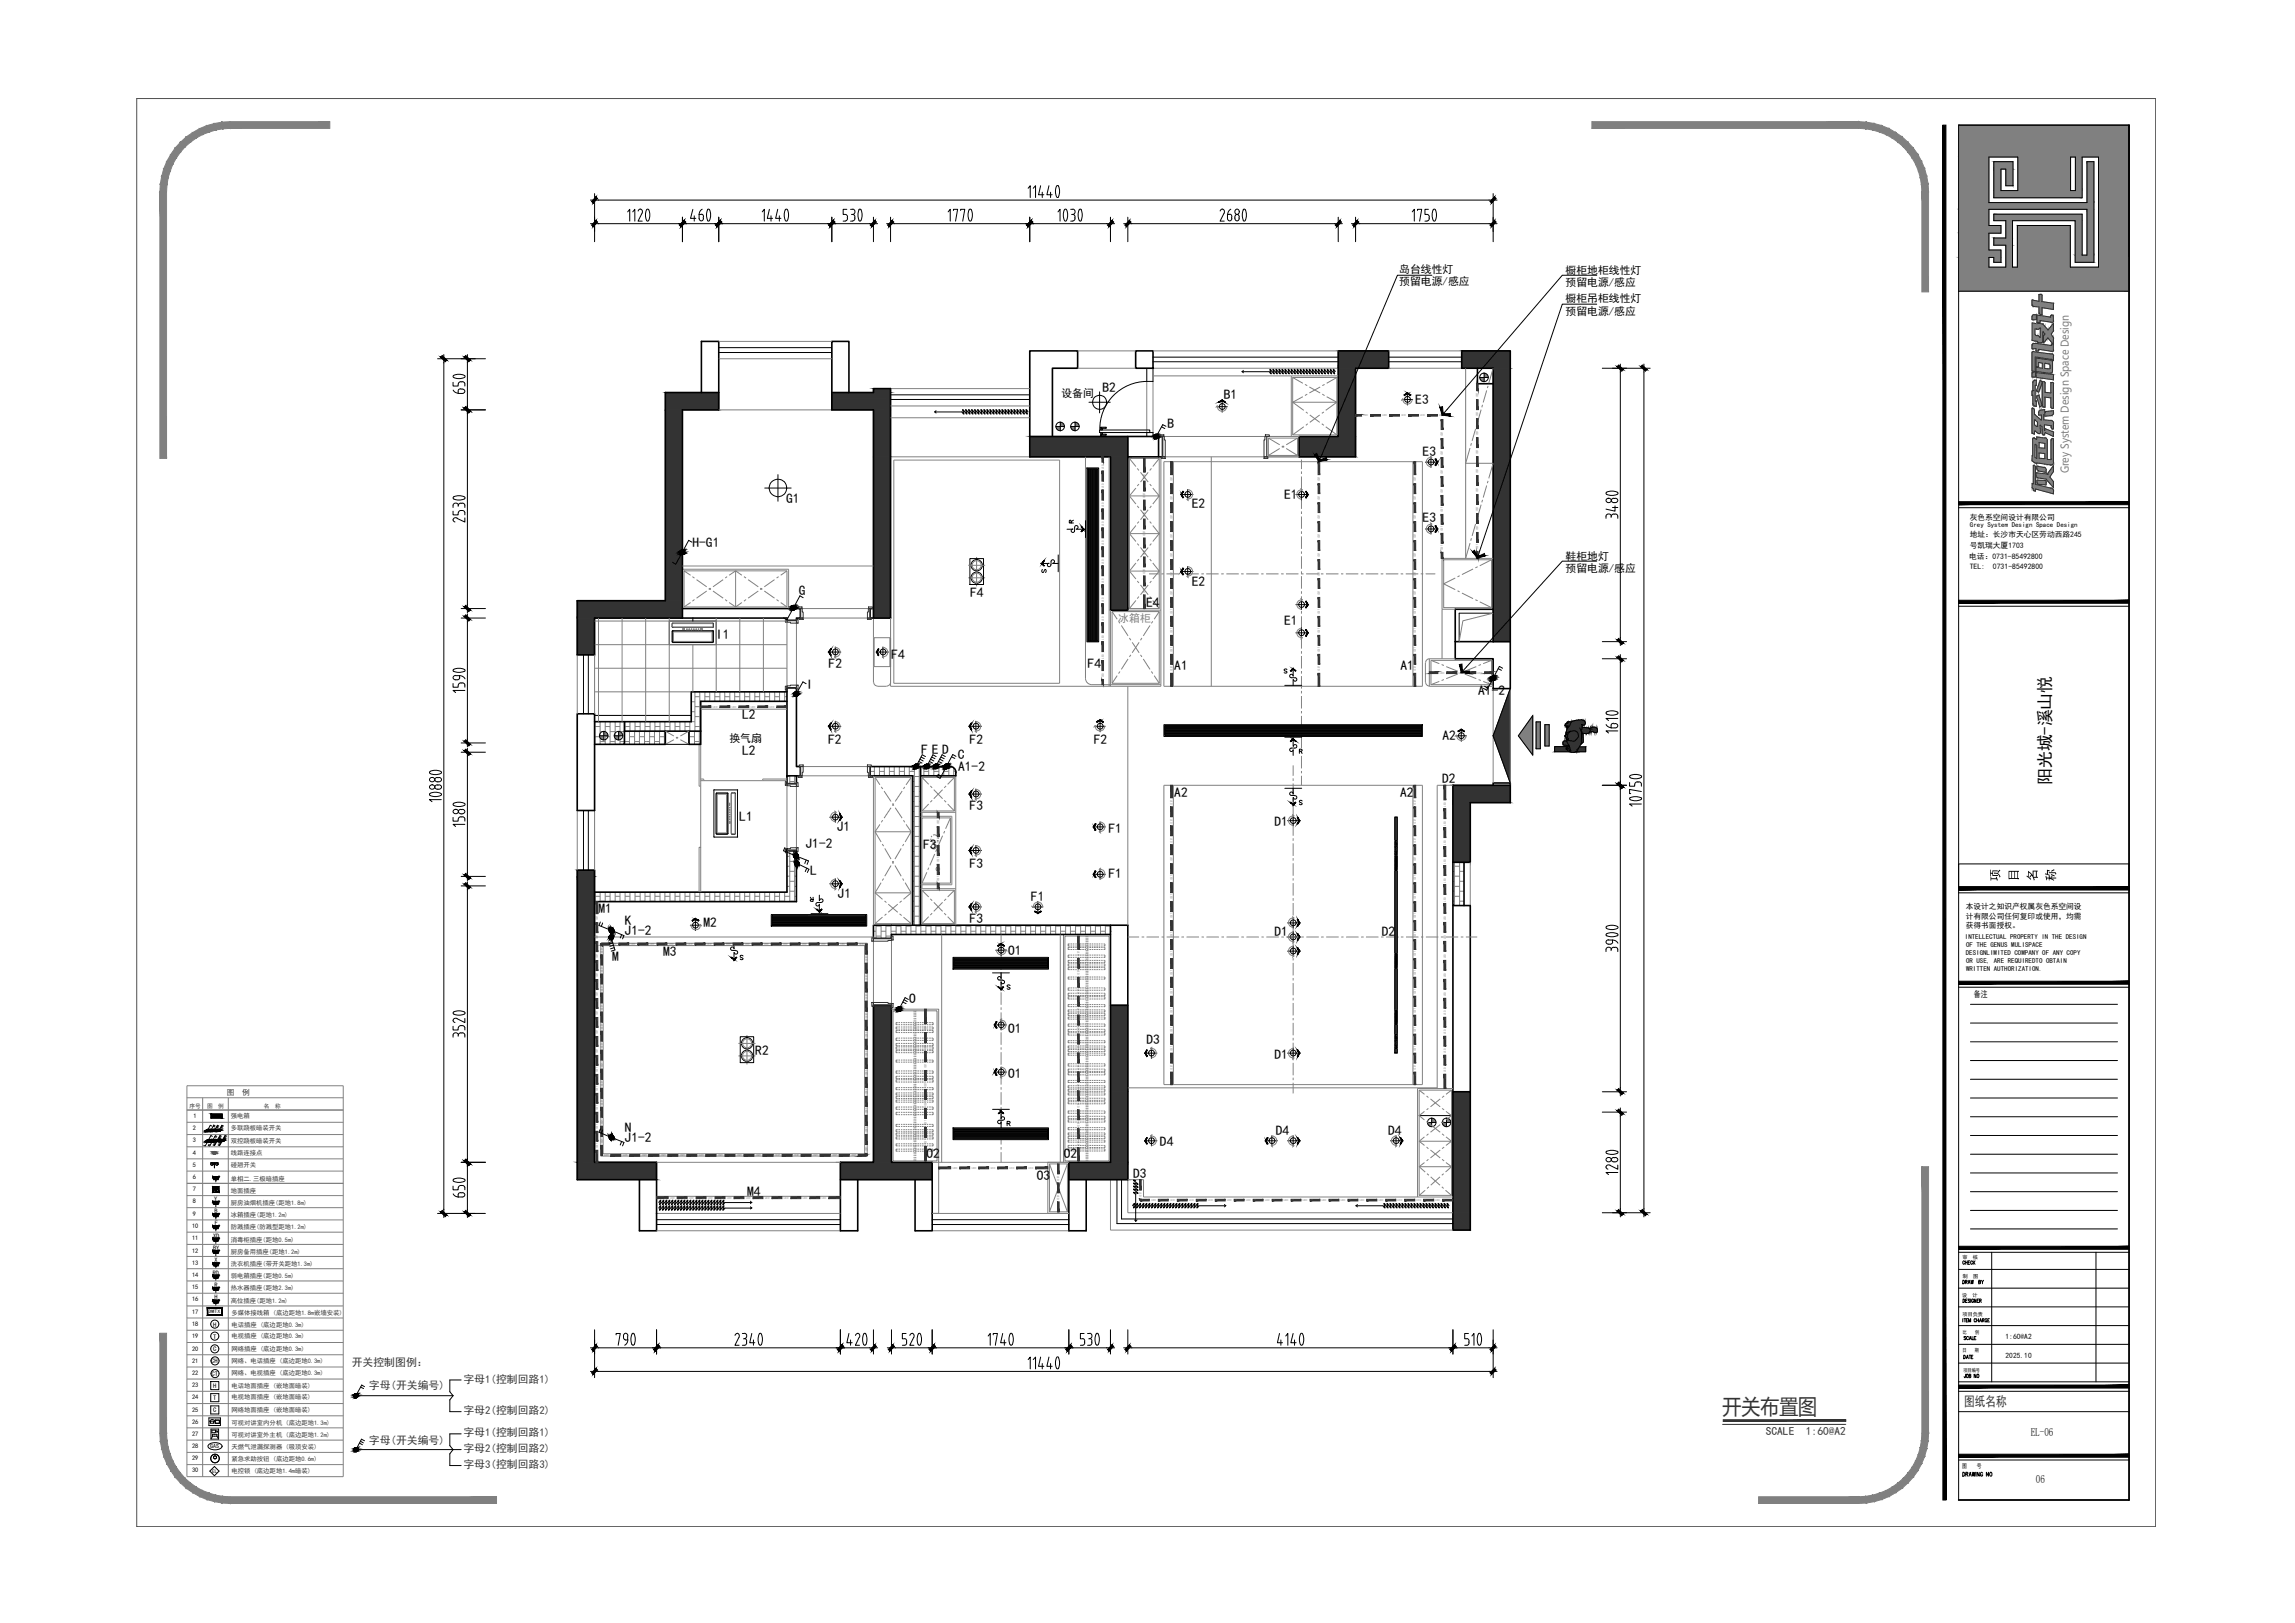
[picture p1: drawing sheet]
<svg xmlns="http://www.w3.org/2000/svg" width="420mm" height="297mm" viewBox="0 0 420 297" stroke-linecap="round" stroke-linejoin="round" font-family="sans-serif">
<defs><g id="words">
<text font-size="3.9" fill="#333" x="315.4" y="258.9">开关布置图</text>
<text font-size="3.5" x="194.4" y="97">R</text>
<g font-size="3.1">
<text x="189.4" y="105.8">S</text>
<text x="375.5" y="143.7" transform="rotate(-90 375.5 143.7)">阳光城-溪山悦</text>
</g>
<g font-size="2.5">
<text x="201.8" y="71.7">B2</text>
<text x="224" y="73">B1</text>
<text x="259.1" y="74">E3</text>
<text x="213.7" y="78.4">B</text>
<text x="260.4" y="83.4">E3</text>
<text x="143.9" y="92">G1</text>
<text x="218.2" y="93">E2</text>
<text x="235.1" y="91.4">E1</text>
<text x="260.4" y="95.6">E3</text>
<text x="126.8" y="100.1">H-G1</text>
<text x="218.2" y="107.2">E2</text>
<text x="146.2" y="109">G</text>
<text x="177.6" y="109.3">F4</text>
<text x="209.8" y="111.2">E4</text>
<text x="131.1" y="117">I1</text>
<text x="235.1" y="114.3">E1</text>
<text x="151.7" y="122.3">F2</text>
<text x="163.2" y="120.6">F4</text>
<text x="199.1" y="122.3">F4</text>
<text x="215" y="122.6">A1</text>
<text x="256.4" y="122.6">A1</text>
<text x="135.9" y="131.7">L2</text>
<text x="147.6" y="126.2">I</text>
<text x="270.6" y="127.2">A1-2</text>
<text x="151.6" y="136.1">F2</text>
<text x="177.5" y="136.1">F2</text>
<text x="200.3" y="136.1">F2</text>
<text x="264.1" y="135.4">A2</text>
<text x="135.9" y="138.1">L2</text>
<text x="168.7" y="138">F E D</text>
<text x="175.4" y="139">C</text>
<text x="175.4" y="141.1">A1-2</text>
<text x="264" y="143.3">D2</text>
<text x="177.5" y="148.3">F3</text>
<text x="215" y="145.9">A2</text>
<text x="256.3" y="145.9">A2</text>
<text x="135.4" y="150.3">L1</text>
<text x="147.5" y="155.2">J1-2</text>
<text x="153.2" y="152.1">J1</text>
<text x="169" y="155.4">F3</text>
<text x="202.9" y="152.4">F1</text>
<text x="233.3" y="151.3">D1</text>
<text x="148.4" y="160.2">L</text>
<text x="177.5" y="158.8">F3</text>
<text x="202.9" y="160.7">F1</text>
<text x="109.6" y="167.1">M1</text>
<text x="153.3" y="164.4">J1</text>
<text x="188.7" y="164.9">F1</text>
<text x="114.4" y="171.1">J1-2</text>
<text x="114.4" y="169.2">K</text>
<text x="128.8" y="169.6">M2</text>
<text x="177.5" y="168.9">F3</text>
<text x="233.3" y="171.3">D1</text>
<text x="253" y="171.3">D2</text>
<text x="112.1" y="175.8">M</text>
<text x="121.4" y="175">M3</text>
<text x="184.5" y="174.7">O1</text>
<text x="166.5" y="183.5">O</text>
<text x="184.5" y="189">O1</text>
<text x="209.9" y="191.1">D3</text>
<text x="138.3" y="193.1">R2</text>
<text x="184.5" y="197.4">O1</text>
<text x="233.3" y="193.8">D1</text>
<text x="114.4" y="209">J1-2</text>
<text x="114.4" y="207.1">N</text>
<text x="212.4" y="209.7">D4</text>
<text x="233.6" y="207.7">D4</text>
<text x="254.1" y="207.7">D4</text>
<text x="169.6" y="211.9">O2</text>
<text x="189.8" y="215.9">O3</text>
<text x="194.7" y="211.9">O2</text>
<text x="207.4" y="215.6">D3</text>
<text x="136.8" y="218.9">M4</text>
</g>
<text font-size="2.4" fill="#333" x="359.6" y="257.3">图纸名称</text>
<g font-size="2.1" fill="#333">
<text x="323.3" y="262.7">SCALE</text>
<text x="330.6" y="262.7">1:60@A2</text>
</g>
<g font-size="2.1">
<text x="371.8" y="262.9">EL-06</text>
<text x="372.7" y="271.4">06</text>
</g>
<g font-size="2">
<text x="256.2" y="49.9">岛台线性灯</text>
<text x="256.2" y="52.1">预留电源/感应</text>
<text x="286.6" y="50.1">橱柜地柜线性灯</text>
<text x="286.6" y="52.3">预留电源/感应</text>
<text x="286.6" y="55.3">橱柜吊柜线性灯</text>
<text x="286.6" y="57.6">预留电源/感应</text>
<text x="194.3" y="72.7">设备间</text>
<text x="286.6" y="102.4">鞋柜地灯</text>
<text x="286.6" y="104.6">预留电源/感应</text>
<text x="133.5" y="135.8">换气扇</text>
</g>
<g font-size="2" fill="#808080">
<text x="378.8" y="86.7" transform="rotate(-90 378.8 86.7)">Grey System Design Space Design</text>
<text x="204.7" y="113.8">冰箱柜</text>
</g>
<g font-size="2" fill="#333">
<text x="64.4" y="250">开关控制图例：</text>
<text x="67.5" y="254.2">字母(开关编号)</text>
<text x="84.9" y="253">字母1(控制回路1)</text>
<text x="84.9" y="258.8">字母2(控制回路2)</text>
<text x="84.9" y="262.9">字母1(控制回路1)</text>
<text x="67.5" y="264.3">字母(开关编号)</text>
<text x="84.9" y="268.6">字母3(控制回路3)</text>
<text x="84.9" y="265.8">字母2(控制回路2)</text>
</g>
<text font-size="1.6" x="361.4" y="182.5">备注</text>
<g font-size="1.4">
<text x="360.6" y="95.2">灰色系空间设计有限公司</text>
<text x="360.6" y="98.3">地址：长沙市天心区劳动西路245</text>
<text x="360.6" y="100.3">号凯瑞大厦1703</text>
<text x="360.5" y="102.3">电话：0731-85492800</text>
<text x="360.6" y="104.1">TEL:</text>
<text x="364.9" y="104.1">0731-85492800</text>
<text x="359.9" y="166.3">本设计之知识产权属灰色系空间设</text>
<text x="359.9" y="168.1">计有限公司任何复印或使用，均需</text>
<text x="359.9" y="169.9">获得书面授权。</text>
<text x="367.2" y="245">1:60@A2</text>
<text x="367.2" y="248.5">2025.10</text>
</g>
<g font-size="1.4" fill="#333">
<text x="41.5" y="200.4">图</text>
<text x="44.3" y="200.4">例</text>
</g>
<g font-size="1.3">
<text x="360.7" y="96.4">Grey System Design Space Design</text>
<text x="359.7" y="171.9">INTELLECTUAL PROPERTY IN THE DESIGN</text>
<text x="359.9" y="173.4">OF THE GENUS MULISPACE</text>
<text x="359.9" y="174.8">DESIGNLIMITED COMPANY OF ANY COPY</text>
<text x="359.9" y="176.3">OR USE, ARE REQUIREDTO OBTAIN</text>
<text x="359.9" y="177.8">WRITTEN AUTHORIZATION.</text>
</g>
<g font-size="1.2">
<text x="35.3" y="206.8">2</text>
<text x="35.3" y="209">3</text>
<text x="35.4" y="204.7">1</text>
<text x="35.3" y="211.3">4</text>
<text x="35.3" y="213.6">5</text>
<text x="35.3" y="215.8">6</text>
<text x="35.3" y="218.1">7</text>
<text x="35.3" y="220.3">8</text>
<text x="39.2" y="219.8">Y</text>
<text x="35.2" y="224.7">10</text>
<text x="35.2" y="227">11</text>
<text x="35.3" y="222.5">9</text>
<text x="39" y="226.6">XD</text>
<text x="39.3" y="222">B</text>
<text x="39.3" y="224.2">F</text>
<text x="35.2" y="229.2">12</text>
<text x="35.2" y="231.4">13</text>
<text x="35.2" y="233.7">14</text>
<text x="39" y="233.3">RD</text>
<text x="39" y="228.8">BY</text>
<text x="39.3" y="231.1">X</text>
<text x="35.2" y="235.9">15</text>
<text x="35.2" y="238.2">16</text>
<text x="39.3" y="235.5">R</text>
<text x="39.3" y="237.8">H</text>
<text x="35.2" y="244.9">19</text>
<text x="35.2" y="242.7">18</text>
<text x="35.2" y="240.5">17</text>
<text x="39" y="242.8">H</text>
<text x="39" y="245">T</text>
<text x="35.2" y="249.4">21</text>
<text x="35.2" y="247.2">20</text>
<text x="35.2" y="251.6">22</text>
<text x="38.7" y="249.5">CH</text>
<text x="38.7" y="251.8">CT</text>
<text x="39" y="247.3">C</text>
<text x="35.2" y="253.9">23</text>
<text x="35.2" y="256.1">24</text>
<text x="39" y="254">H</text>
<text x="39" y="256.2">T</text>
<text x="35.2" y="260.6">26</text>
<text x="35.2" y="262.8">27</text>
<text x="35.2" y="258.4">25</text>
<text x="39" y="258.5">C</text>
<text x="35.2" y="265">28</text>
<text x="35.2" y="267.3">29</text>
<text x="35.2" y="269.5">30</text>
</g>
<g font-size="1.2" fill="#333">
<text x="42.3" y="209.2">双控跷板暗装开关</text>
<text x="42.3" y="206.9">多联跷板暗装开关</text>
<text x="42.3" y="204.7">强电箱</text>
<text x="42.3" y="211.4">线路连接点</text>
<text x="42.3" y="213.5">碰翘开关</text>
<text x="42.3" y="220.6">厨房油烟机插座(距地1.8m)</text>
<text x="42.3" y="216.1">单相二.三极暗插座</text>
<text x="42.3" y="218.3">地面插座</text>
<text x="42.3" y="225">防溅插座(防溅型距地1.2m)</text>
<text x="42.3" y="222.8">冰箱插座(距地1.2m)</text>
<text x="42.3" y="227.2">消毒柜插座(距地0.5m)</text>
<text x="42.3" y="229.5">厨房备用插座(距地1.2m)</text>
<text x="42.3" y="231.7">洗衣机插座(带开关距地1.3m)</text>
<text x="42.3" y="233.9">弱电箱插座(距地0.5m)</text>
<text x="42.3" y="236.2">热水器插座(距地2.3m)</text>
<text x="42.3" y="238.5">高位插座(距地1.2m)</text>
<text x="42.4" y="242.8">电话插座 (底边距地0.3m)</text>
<text x="42.4" y="244.9">电视插座 (底边距地0.3m)</text>
<text x="42.4" y="240.6">多媒体接线箱 (底边距地1.8m嵌墙安装)</text>
<text x="42.4" y="247.3">网络插座 (底边距地0.3m)</text>
<text x="42.4" y="249.5">网络、电话插座 (底边距地0.3m)</text>
<text x="42.4" y="251.7">网络、电视插座 (底边距地0.3m)</text>
<text x="42.4" y="254">电话地面插座 (嵌地面暗装)</text>
<text x="42.4" y="256">电视地面插座 (嵌地面暗装)</text>
<text x="42.4" y="260.7">可视对讲室内分机 (底边距地1.3m)</text>
<text x="42.4" y="258.4">网络地面插座 (嵌地面暗装)</text>
<text x="42.4" y="263">可视对讲室外主机 (底边距地1.2m)</text>
<text x="42.4" y="265.2">天燃气泄漏探测器 (吸顶安装)</text>
<text x="42.4" y="267.4">紧急求助按钮 (底边距地0.6m)</text>
<text x="42.4" y="269.7">电控锁 (底边距地1.4m暗装)</text>
</g>
<g font-size="1.1">
<text x="38.5" y="265">GAS</text>
<text x="359.3" y="268.6">图</text>
<text x="361.9" y="268.6">号</text>
</g>
<g font-size="1" fill="#333">
<text x="34.7" y="202.7">序号</text>
<text x="37.9" y="202.7">图</text>
<text x="40" y="202.7">例</text>
<text x="48.3" y="202.7">名</text>
<text x="50.4" y="202.7">称</text>
</g>
<g font-size=".9">
<text x="359.3" y="230.3">审</text>
<text x="359.3" y="233.8">制</text>
<text x="361.2" y="230.3">核</text>
<text x="361.2" y="233.8">图</text>
<text x="359.3" y="237.4">设</text>
<text x="361.1" y="237.4">计</text>
<text x="38.2" y="240.3">DMTX</text>
<text x="359.3" y="240.8">项目负责</text>
<text x="359.3" y="244.1">比</text>
<text x="361.6" y="244.1">例</text>
<text x="359.3" y="247.5">日</text>
<text x="359.5" y="251">项目编号</text>
<text x="361.6" y="247.5">期</text>
<text x="38.8" y="269.6">EL</text>
</g>
<g font-size=".5" fill="#333">
<text x="270.3" y="71.9" transform="rotate(90 270.3 71.9)">LED</text>
<text x="249.6" y="76.2">LED</text>
<text x="253.1" y="76.2">LED</text>
<text x="256.6" y="76.2">LED</text>
<text x="260" y="76.2">LED</text>
<text x="263.5" y="76.2">LED</text>
<text x="270.3" y="75.4" transform="rotate(90 270.3 75.4)">LED</text>
<text x="263.8" y="79" transform="rotate(90 263.8 79)">LED</text>
<text x="263.8" y="82.5" transform="rotate(90 263.8 82.5)">LED</text>
<text x="270.3" y="78.8" transform="rotate(90 270.3 78.8)">LED</text>
<text x="270.3" y="82.3" transform="rotate(90 270.3 82.3)">LED</text>
<text x="202.1" y="89.3" transform="rotate(-90 202.1 89.3)">LED</text>
<text x="202.1" y="85.9" transform="rotate(-90 202.1 85.9)">LED</text>
<text x="209.3" y="86.8" transform="rotate(90 209.3 86.8)">LED</text>
<text x="214.3" y="87.2" transform="rotate(90 214.3 87.2)">LED</text>
<text x="241.3" y="87.2" transform="rotate(90 241.3 87.2)">LED</text>
<text x="258.8" y="87.2" transform="rotate(90 258.8 87.2)">LED</text>
<text x="263.8" y="85.9" transform="rotate(90 263.8 85.9)">LED</text>
<text x="263.8" y="89.4" transform="rotate(90 263.8 89.4)">LED</text>
<text x="270.3" y="85.8" transform="rotate(90 270.3 85.8)">LED</text>
<text x="270.3" y="89.2" transform="rotate(90 270.3 89.2)">LED</text>
<text x="202.1" y="92.8" transform="rotate(-90 202.1 92.8)">LED</text>
<text x="209.3" y="90.3" transform="rotate(90 209.3 90.3)">LED</text>
<text x="209.3" y="93.7" transform="rotate(90 209.3 93.7)">LED</text>
<text x="214.3" y="90.7" transform="rotate(90 214.3 90.7)">LED</text>
<text x="214.3" y="94.2" transform="rotate(90 214.3 94.2)">LED</text>
<text x="241.3" y="90.7" transform="rotate(90 241.3 90.7)">LED</text>
<text x="241.3" y="94.2" transform="rotate(90 241.3 94.2)">LED</text>
<text x="258.8" y="90.7" transform="rotate(90 258.8 90.7)">LED</text>
<text x="258.8" y="94.2" transform="rotate(90 258.8 94.2)">LED</text>
<text x="263.8" y="92.9" transform="rotate(90 263.8 92.9)">LED</text>
<text x="270.3" y="92.7" transform="rotate(90 270.3 92.7)">LED</text>
<text x="202.1" y="99.7" transform="rotate(-90 202.1 99.7)">LED</text>
<text x="202.1" y="96.3" transform="rotate(-90 202.1 96.3)">LED</text>
<text x="209.3" y="97.2" transform="rotate(90 209.3 97.2)">LED</text>
<text x="209.3" y="100.7" transform="rotate(90 209.3 100.7)">LED</text>
<text x="214.3" y="97.7" transform="rotate(90 214.3 97.7)">LED</text>
<text x="214.3" y="101.1" transform="rotate(90 214.3 101.1)">LED</text>
<text x="241.3" y="97.7" transform="rotate(90 241.3 97.7)">LED</text>
<text x="241.3" y="101.1" transform="rotate(90 241.3 101.1)">LED</text>
<text x="258.8" y="97.7" transform="rotate(90 258.8 97.7)">LED</text>
<text x="258.8" y="101.1" transform="rotate(90 258.8 101.1)">LED</text>
<text x="263.8" y="96.4" transform="rotate(90 263.8 96.4)">LED</text>
<text x="263.8" y="99.8" transform="rotate(90 263.8 99.8)">LED</text>
<text x="270.3" y="96.2" transform="rotate(90 270.3 96.2)">LED</text>
<text x="270.3" y="99.7" transform="rotate(90 270.3 99.7)">LED</text>
<text x="202.1" y="106.7" transform="rotate(-90 202.1 106.7)">LED</text>
<text x="202.1" y="103.2" transform="rotate(-90 202.1 103.2)">LED</text>
<text x="209.3" y="104.1" transform="rotate(90 209.3 104.1)">LED</text>
<text x="209.3" y="107.6" transform="rotate(90 209.3 107.6)">LED</text>
<text x="214.3" y="104.6" transform="rotate(90 214.3 104.6)">LED</text>
<text x="241.3" y="104.6" transform="rotate(90 241.3 104.6)">LED</text>
<text x="258.8" y="104.6" transform="rotate(90 258.8 104.6)">LED</text>
<text x="202.1" y="113.6" transform="rotate(-90 202.1 113.6)">LED</text>
<text x="202.1" y="110.2" transform="rotate(-90 202.1 110.2)">LED</text>
<text x="214.3" y="108.1" transform="rotate(90 214.3 108.1)">LED</text>
<text x="214.3" y="111.5" transform="rotate(90 214.3 111.5)">LED</text>
<text x="241.3" y="108.1" transform="rotate(90 241.3 108.1)">LED</text>
<text x="241.3" y="111.5" transform="rotate(90 241.3 111.5)">LED</text>
<text x="258.8" y="108.1" transform="rotate(90 258.8 108.1)">LED</text>
<text x="258.8" y="111.5" transform="rotate(90 258.8 111.5)">LED</text>
<text x="202.1" y="117.1" transform="rotate(-90 202.1 117.1)">LED</text>
<text x="214.3" y="115" transform="rotate(90 214.3 115)">LED</text>
<text x="214.3" y="118.4" transform="rotate(90 214.3 118.4)">LED</text>
<text x="241.3" y="115" transform="rotate(90 241.3 115)">LED</text>
<text x="241.3" y="118.4" transform="rotate(90 241.3 118.4)">LED</text>
<text x="258.8" y="115" transform="rotate(90 258.8 115)">LED</text>
<text x="258.8" y="118.4" transform="rotate(90 258.8 118.4)">LED</text>
<text x="202.1" y="124" transform="rotate(-90 202.1 124)">LED</text>
<text x="202.1" y="120.5" transform="rotate(-90 202.1 120.5)">LED</text>
<text x="214.3" y="121.9" transform="rotate(90 214.3 121.9)">LED</text>
<text x="241.3" y="121.9" transform="rotate(90 241.3 121.9)">LED</text>
<text x="258.8" y="121.9" transform="rotate(90 258.8 121.9)">LED</text>
<text x="263.6" y="123.3">LED</text>
<text x="267.1" y="123.3">LED</text>
<text x="270.5" y="123.3">LED</text>
<text x="130.5" y="129.5">LED</text>
<text x="134" y="129.5">LED</text>
<text x="137.5" y="129.5">LED</text>
<text x="140.9" y="129.5">LED</text>
<text x="171.6" y="150" transform="rotate(90 171.6 150)">LED</text>
<text x="214.3" y="146.4" transform="rotate(90 214.3 146.4)">LED</text>
<text x="214.3" y="149.9" transform="rotate(90 214.3 149.9)">LED</text>
<text x="258.8" y="146.4" transform="rotate(90 258.8 146.4)">LED</text>
<text x="258.8" y="149.9" transform="rotate(90 258.8 149.9)">LED</text>
<text x="264.7" y="147.7" transform="rotate(-90 264.7 147.7)">LED</text>
<text x="171.6" y="153.5" transform="rotate(90 171.6 153.5)">LED</text>
<text x="214.3" y="153.3" transform="rotate(90 214.3 153.3)">LED</text>
<text x="258.8" y="153.3" transform="rotate(90 258.8 153.3)">LED</text>
<text x="264.7" y="154.6" transform="rotate(-90 264.7 154.6)">LED</text>
<text x="264.7" y="151.1" transform="rotate(-90 264.7 151.1)">LED</text>
<text x="171.6" y="156.9" transform="rotate(90 171.6 156.9)">LED</text>
<text x="171.6" y="160.4" transform="rotate(90 171.6 160.4)">LED</text>
<text x="214.3" y="156.8" transform="rotate(90 214.3 156.8)">LED</text>
<text x="214.3" y="160.2" transform="rotate(90 214.3 160.2)">LED</text>
<text x="258.8" y="156.8" transform="rotate(90 258.8 156.8)">LED</text>
<text x="258.8" y="160.2" transform="rotate(90 258.8 160.2)">LED</text>
<text x="264.7" y="161.5" transform="rotate(-90 264.7 161.5)">LED</text>
<text x="264.7" y="158.1" transform="rotate(-90 264.7 158.1)">LED</text>
<text x="109.1" y="167.6" transform="rotate(90 109.1 167.6)">LED</text>
<text x="214.3" y="163.7" transform="rotate(90 214.3 163.7)">LED</text>
<text x="214.3" y="167.2" transform="rotate(90 214.3 167.2)">LED</text>
<text x="258.8" y="163.7" transform="rotate(90 258.8 163.7)">LED</text>
<text x="258.8" y="167.2" transform="rotate(90 258.8 167.2)">LED</text>
<text x="264.7" y="165" transform="rotate(-90 264.7 165)">LED</text>
<text x="109.1" y="171.1" transform="rotate(90 109.1 171.1)">LED</text>
<text x="112" y="173">LED</text>
<text x="115.5" y="173">LED</text>
<text x="119" y="173">LED</text>
<text x="122.5" y="173">LED</text>
<text x="126" y="173">LED</text>
<text x="129.4" y="173">LED</text>
<text x="132.9" y="173">LED</text>
<text x="136.4" y="173">LED</text>
<text x="139.9" y="173">LED</text>
<text x="143.4" y="173">LED</text>
<text x="146.9" y="173">LED</text>
<text x="150.3" y="173">LED</text>
<text x="153.9" y="173">LED</text>
<text x="157.3" y="173">LED</text>
<text x="214.3" y="170.6" transform="rotate(90 214.3 170.6)">LED</text>
<text x="258.8" y="170.6" transform="rotate(90 258.8 170.6)">LED</text>
<text x="264.7" y="171.9" transform="rotate(-90 264.7 171.9)">LED</text>
<text x="264.7" y="168.4" transform="rotate(-90 264.7 168.4)">LED</text>
<text x="109.1" y="174.5" transform="rotate(90 109.1 174.5)">LED</text>
<text x="109.1" y="178" transform="rotate(90 109.1 178)">LED</text>
<text x="110.3" y="177.9" transform="rotate(-90 110.3 177.9)">LED</text>
<text x="110.3" y="174.4" transform="rotate(-90 110.3 174.4)">LED</text>
<text x="158.4" y="175" transform="rotate(90 158.4 175)">LED</text>
<text x="158.4" y="178.5" transform="rotate(90 158.4 178.5)">LED</text>
<text x="197.2" y="174.1" transform="rotate(90 197.2 174.1)">LED</text>
<text x="197.2" y="177.5" transform="rotate(90 197.2 177.5)">LED</text>
<text x="214.3" y="174.1" transform="rotate(90 214.3 174.1)">LED</text>
<text x="214.3" y="177.6" transform="rotate(90 214.3 177.6)">LED</text>
<text x="258.8" y="174.1" transform="rotate(90 258.8 174.1)">LED</text>
<text x="258.8" y="177.6" transform="rotate(90 258.8 177.6)">LED</text>
<text x="264.7" y="178.9" transform="rotate(-90 264.7 178.9)">LED</text>
<text x="264.7" y="175.4" transform="rotate(-90 264.7 175.4)">LED</text>
<text x="109.1" y="181.5" transform="rotate(90 109.1 181.5)">LED</text>
<text x="109.1" y="185" transform="rotate(90 109.1 185)">LED</text>
<text x="110.3" y="184.9" transform="rotate(-90 110.3 184.9)">LED</text>
<text x="110.3" y="181.4" transform="rotate(-90 110.3 181.4)">LED</text>
<text x="158.4" y="181.9" transform="rotate(90 158.4 181.9)">LED</text>
<text x="158.4" y="185.4" transform="rotate(90 158.4 185.4)">LED</text>
<text x="197.2" y="181" transform="rotate(90 197.2 181)">LED</text>
<text x="197.2" y="184.5" transform="rotate(90 197.2 184.5)">LED</text>
<text x="214.3" y="181.1" transform="rotate(90 214.3 181.1)">LED</text>
<text x="214.3" y="184.5" transform="rotate(90 214.3 184.5)">LED</text>
<text x="258.8" y="181.1" transform="rotate(90 258.8 181.1)">LED</text>
<text x="258.8" y="184.5" transform="rotate(90 258.8 184.5)">LED</text>
<text x="264.7" y="185.8" transform="rotate(-90 264.7 185.8)">LED</text>
<text x="264.7" y="182.3" transform="rotate(-90 264.7 182.3)">LED</text>
<text x="109.1" y="188.4" transform="rotate(90 109.1 188.4)">LED</text>
<text x="109.1" y="191.9" transform="rotate(90 109.1 191.9)">LED</text>
<text x="110.3" y="191.8" transform="rotate(-90 110.3 191.8)">LED</text>
<text x="110.3" y="188.3" transform="rotate(-90 110.3 188.3)">LED</text>
<text x="158.4" y="188.9" transform="rotate(90 158.4 188.9)">LED</text>
<text x="169.3" y="187.7" transform="rotate(90 169.3 187.7)">LED</text>
<text x="169.3" y="191.2" transform="rotate(90 169.3 191.2)">LED</text>
<text x="197.2" y="188" transform="rotate(90 197.2 188)">LED</text>
<text x="197.2" y="191.4" transform="rotate(90 197.2 191.4)">LED</text>
<text x="214.3" y="188" transform="rotate(90 214.3 188)">LED</text>
<text x="214.3" y="191.5" transform="rotate(90 214.3 191.5)">LED</text>
<text x="258.8" y="188" transform="rotate(90 258.8 188)">LED</text>
<text x="258.8" y="191.5" transform="rotate(90 258.8 191.5)">LED</text>
<text x="264.7" y="189.3" transform="rotate(-90 264.7 189.3)">LED</text>
<text x="109.1" y="195.4" transform="rotate(90 109.1 195.4)">LED</text>
<text x="110.3" y="195.3" transform="rotate(-90 110.3 195.3)">LED</text>
<text x="158.4" y="192.4" transform="rotate(90 158.4 192.4)">LED</text>
<text x="158.4" y="195.9" transform="rotate(90 158.4 195.9)">LED</text>
<text x="169.3" y="194.6" transform="rotate(90 169.3 194.6)">LED</text>
<text x="197.2" y="194.9" transform="rotate(90 197.2 194.9)">LED</text>
<text x="214.3" y="194.9" transform="rotate(90 214.3 194.9)">LED</text>
<text x="258.8" y="194.9" transform="rotate(90 258.8 194.9)">LED</text>
<text x="264.7" y="196.2" transform="rotate(-90 264.7 196.2)">LED</text>
<text x="264.7" y="192.7" transform="rotate(-90 264.7 192.7)">LED</text>
<text x="109.1" y="198.8" transform="rotate(90 109.1 198.8)">LED</text>
<text x="109.1" y="202.3" transform="rotate(90 109.1 202.3)">LED</text>
<text x="110.3" y="202.3" transform="rotate(-90 110.3 202.3)">LED</text>
<text x="110.3" y="198.8" transform="rotate(-90 110.3 198.8)">LED</text>
<text x="158.4" y="199.4" transform="rotate(90 158.4 199.4)">LED</text>
<text x="158.4" y="202.9" transform="rotate(90 158.4 202.9)">LED</text>
<text x="169.3" y="198.1" transform="rotate(90 169.3 198.1)">LED</text>
<text x="169.3" y="201.6" transform="rotate(90 169.3 201.6)">LED</text>
<text x="197.2" y="198.4" transform="rotate(90 197.2 198.4)">LED</text>
<text x="197.2" y="201.8" transform="rotate(90 197.2 201.8)">LED</text>
<text x="109.1" y="205.8" transform="rotate(90 109.1 205.8)">LED</text>
<text x="109.1" y="209.3" transform="rotate(90 109.1 209.3)">LED</text>
<text x="110.3" y="209.3" transform="rotate(-90 110.3 209.3)">LED</text>
<text x="110.3" y="205.8" transform="rotate(-90 110.3 205.8)">LED</text>
<text x="158.4" y="206.3" transform="rotate(90 158.4 206.3)">LED</text>
<text x="158.4" y="209.8" transform="rotate(90 158.4 209.8)">LED</text>
<text x="169.3" y="205.1" transform="rotate(90 169.3 205.1)">LED</text>
<text x="169.3" y="208.5" transform="rotate(90 169.3 208.5)">LED</text>
<text x="197.2" y="205.3" transform="rotate(90 197.2 205.3)">LED</text>
<text x="197.2" y="208.8" transform="rotate(90 197.2 208.8)">LED</text>
<text x="111.4" y="211.3" transform="rotate(-180 111.4 211.3)">LED</text>
<text x="114.9" y="211.3" transform="rotate(-180 114.9 211.3)">LED</text>
<text x="118.4" y="211.3" transform="rotate(-180 118.4 211.3)">LED</text>
<text x="121.9" y="211.3" transform="rotate(-180 121.9 211.3)">LED</text>
<text x="125.4" y="211.3" transform="rotate(-180 125.4 211.3)">LED</text>
<text x="128.8" y="211.3" transform="rotate(-180 128.8 211.3)">LED</text>
<text x="132.3" y="211.3" transform="rotate(-180 132.3 211.3)">LED</text>
<text x="135.8" y="211.3" transform="rotate(-180 135.8 211.3)">LED</text>
<text x="139.3" y="211.3" transform="rotate(-180 139.3 211.3)">LED</text>
<text x="142.8" y="211.3" transform="rotate(-180 142.8 211.3)">LED</text>
<text x="146.3" y="211.3" transform="rotate(-180 146.3 211.3)">LED</text>
<text x="149.7" y="211.3" transform="rotate(-180 149.7 211.3)">LED</text>
<text x="153.3" y="211.3" transform="rotate(-180 153.3 211.3)">LED</text>
<text x="156.7" y="211.3" transform="rotate(-180 156.7 211.3)">LED</text>
<text x="174.4" y="214">LED</text>
<text x="177.9" y="214">LED</text>
<text x="181.4" y="214">LED</text>
<text x="184.8" y="214">LED</text>
<text x="188.3" y="214">LED</text>
<text x="193.6" y="215.2" transform="rotate(90 193.6 215.2)">LED</text>
<text x="122.7" y="219.4">LED</text>
<text x="126.2" y="219.4">LED</text>
<text x="129.6" y="219.4">LED</text>
<text x="133.1" y="219.4">LED</text>
<text x="136.6" y="219.4">LED</text>
<text x="140.1" y="219.4">LED</text>
<text x="143.5" y="219.4">LED</text>
<text x="147" y="219.4">LED</text>
<text x="150.5" y="219.4">LED</text>
<text x="193.6" y="218.7" transform="rotate(90 193.6 218.7)">LED</text>
<text x="208.6" y="218.2" transform="rotate(90 208.6 218.2)">LED</text>
<text x="210.8" y="219.8">LED</text>
<text x="214.3" y="219.8">LED</text>
<text x="217.7" y="219.8">LED</text>
<text x="221.2" y="219.8">LED</text>
<text x="224.7" y="219.8">LED</text>
<text x="228.1" y="219.8">LED</text>
<text x="231.6" y="219.8">LED</text>
<text x="235" y="219.8">LED</text>
<text x="238.5" y="219.8">LED</text>
<text x="242" y="219.8">LED</text>
<text x="245.5" y="219.8">LED</text>
<text x="248.9" y="219.8">LED</text>
<text x="252.4" y="219.8">LED</text>
<text x="255.9" y="219.8">LED</text>
<text x="259.3" y="219.8">LED</text>
<text x="262.8" y="219.8">LED</text>
</g>
</g></defs>
<g fill="#000" stroke="#000" stroke-width=".18">
<path d="M211.5 79.5h.1zM211.6 79.5h.2zM211.7 80.3h.1zM211.8 80.3l.1-.1zM211.8 80.2l.3-.1zM124.6 100.8l.2-.1zM124.7 100.8l.1-.1zM124.9 101.5l.1-.1zM124.8 100.7h.2zM125 101.4h.1zM125 101.4h.2zM145 110.9h.2z"/>
<path d="M145.3 111.6h.1zM145.2 110.9l.1-.1zM145.4 111.6l.1-.1zM145.4 111.5h.2zM145.6 126.7l.1-.1zM145.7 127.4l.2-.1zM145.8 127.4l.1-.1zM145.7 126.6h.1zM145.7 126.6h.2zM145.9 127.3h.1zM145.9 127.3h.2zM167.4 140l.2-.1z"/>
<path d="M167.5 140l.1-.1zM167.6 139.9h.1zM167.6 139.9h.2zM169.4 140l.2-.1zM169.6 139.9h.1zM171 140l.2-.1zM171.1 140l.1-.1zM171.2 139.9h.2zM173 140l.2-.1zM173.2 139.9h.1zM273 123.9l.2-.1zM273.1 123.8h.1z"/>
<path d="M273.3 124.5h.1zM273.2 123.8l.2-.1zM273.2 123.8h.3zM273.4 124.5h.2zM145.3 156.6l.1 .2zM145.3 156.7l.1 .1zM145.4 156.8v.1zM145.5 158.1v.1zM145.4 156.8l.1 .2zM145.5 158.2l.1 .1zM145.6 158.2v.2zM146 156.3l.1 .2z"/>
<path d="M146.1 156.5v.1zM146.1 156.5v.2zM146 156.4l.1 .1zM146.1 157.7l.1 .2zM146.2 157.9l.1 .1zM146.2 157.9l.1 .2zM146.2 157.8v.1zM167.7 140.7l.1-.1zM167.8 140.6h.2zM169.6 140.7l.2-.1zM169.8 140.6h.1zM171.3 140.7l.1-.1z"/>
<path d="M171.4 140.6h.1zM171.4 140.6h.2zM173.2 140.7l.2-.1zM173.4 140.6h.1zM111.6 171.4l-.1 .1zM111.6 170.4v.2zM111.6 170.3v.1zM111.6 171.3v.1zM111.6 170.4l.1 .2zM112.2 171.8v.1zM112.2 170.1h.1zM112.3 170.1l.1 .2z"/>
<path d="M164.4 184.4l.1-.1zM164.6 185.1h.1zM164.5 184.4l.1-.1zM164.7 185.1l.1-.1zM37.9 208.7h.2zM37.9 206.8l.1-.1zM38 207.1l.1-.1zM38 208.7l.1-.1zM38 208.7l.2-.1zM38.1 209l.1-.1zM38.1 208.9h.1zM38.5 207l.1-.1z"/>
<path d="M38.5 206.9l.1-.1zM38.5 206.8l.1-.1zM38.5 207.1h.2zM38.6 206.8l.1-.1zM38.7 208.8l.2-.1zM38.7 207.1v-.1zM38.7 208.7h.1zM38.6 206.9h.2zM38.8 209h.1zM38.8 208.7h.1zM38.8 208.7h.2zM38.9 209l.1-.1z"/>
<path d="M38.9 208.8l.1-.1zM38.9 208.9l.2-.1zM39.1 206.9l.2-.1zM39.2 206.8l.1-.1zM39.3 207.1v-.1zM39.3 206.8l.1-.1zM39.3 207.1l.1-.1zM39.3 207h.2zM39.6 208.6h.1zM39.7 208.7l.1-.1zM39.7 208.9h.1zM39.7 208.6h.1z"/>
<path d="M39.8 208.9h.1zM39.8 208.9l.1-.1zM39.9 206.9l.2-.1zM40.1 207.1v-.1zM40 206.8h.1zM40.1 206.8l.1-.1zM40.1 207.1l.1-.1zM40.1 207h.2zM40.1 207l.2-.1zM40.6 208.6h.1zM40.6 208.7l.1-.1zM40.7 208.6h.1z"/>
<path d="M40.7 208.9h.1zM40.7 208.9l.2-.1zM111.6 208.2v.1zM111.6 208.3v.1zM111.6 208.3l.1 .1zM112.2 207.9l.1 .1zM112.3 208l.1 .1zM64.9 255.2h.2zM65 255.1h.1zM65.1 255.1h.1zM65.2 255.8l.2-.1zM64.9 265h.2z"/>
<path d="M65 265h.1zM65.1 265.7l.1-.1zM65.1 265h.1zM65.2 265.7v-.1zM65.2 265.6h.2z"/>
<path d="M211.3 79.8l.3-.1zM211.3 79.8l.3-.1zM211.3 79.7v.1l.3-.1zM211.3 79.7h.3zM211.3 79.7l.3-.1zM211.4 79.6h.2z"/>
<path d="M211.4 79.6h.2zM211.4 79.6l.2-.1zM211.4 79.6l.2-.1zM211.5 79.5h.1z"/>
<path d="M211.6 79.6l.2-.1zM211.6 79.5h.2z"/>
<path d="M211.6 79.7l.3-.2zM211.6 79.6l.3-.1zM211.6 79.6l.3-.1zM211.6 79.6l.2-.1z"/>
<path d="M211.7 79.9l.4-.1zM211.7 79.9l.4-.1zM211.7 79.9l.4-.1zM211.7 79.9h.4zM211.7 80l.4-.1zM211.7 80h.4zM211.7 80.1l.4-.1zM211.7 80.1l.4-.1z"/>
<path d="M211.7 79.9l.4-.2zM211.7 79.8l.4-.1zM211.7 79.8l.4-.1zM211.6 79.8h.1l.3-.1zM211.6 79.8l.4-.2v.1zM211.6 79.7l.4-.1zM211.6 79.7l.4-.1zM211.6 79.7l.3-.2z"/>
<path d="M211.3 80l.4-.1zM211.3 80.1l.4-.2zM211.3 80.1l.4-.2zM211.3 80.1l.4-.2zM211.3 80.1l.4-.1-.3 .2zM211.4 80.2l.3-.2z"/>
<path d="M211.3 79.9h.4zM211.3 79.9l.4-.1zM211.3 79.9l.4-.1zM211.3 79.9l.4-.1zM211.3 79.8h.3zM211.3 79.8l.3-.1z"/>
<path d="M211.4 80.2l.3-.1zM211.4 80.2l.4-.1zM211.4 80.2l.4-.1zM211.5 80.2l.3-.1zM211.5 80.2h.3z"/>
<path d="M211.6 80.3l.2-.1zM211.6 80.3l.2-.1zM211.6 80.3l.2-.1zM211.7 80.3l.1-.1z"/>
<path d="M211.8 80.2h.2zM211.8 80.2h.1z"/>
<path d="M211.8 80.2l.2-.1zM211.8 80.2h.2z"/>
<path d="M211.8 80.1l.3-.1zM211.8 80.1h.3z"/>
<path d="M124.5 101.1h.4zM124.5 101.1l.4-.1zM124.5 101h.4zM124.5 101h.4zM124.5 101h.4zM124.5 101l.4-.1zM124.5 100.9h.4zM124.5 100.9l.4-.1zM124.5 100.9l.4-.1zM124.6 100.9l.3-.1zM124.6 100.8h.2zM124.6 100.8h.2zM124.6 100.8h.2zM124.6 100.8l.2-.1zM124.6 100.8l.2-.1z"/>
<path d="M124.5 101.2l.4-.1-.3 .2zM124.6 101.3l.3-.2zM124.6 101.3l.3-.2zM124.6 101.3l.3-.2zM124.6 101.3l.3-.1zM124.6 101.3l.3-.1zM124.6 101.3h.3zM124.6 101.4l.4-.1zM124.6 101.4l.4-.1zM124.7 101.4l.3-.1zM124.7 101.4l.3-.1zM124.8 101.5l.2-.2zM124.8 101.5l.2-.1zM124.9 101.5l.1-.1z"/>
<path d="M124.5 100.9l.4-.1zM124.6 100.9l.3-.1zM124.6 100.8h.2zM124.6 100.8h.2z"/>
<path d="M124.5 101.2l.4-.1-.3 .2zM124.6 101.3l.3-.2zM124.6 101.3l.3-.2zM124.6 101.3l.3-.2zM124.6 101.3l.3-.1zM124.6 101.3l.3-.1zM124.6 101.3h.3zM124.6 101.4l.4-.1z"/>
<path d="M124.5 101.1h.4zM124.5 101.1l.4-.1zM124.5 101h.4zM124.5 101h.4zM124.5 101h.4zM124.5 101l.4-.1zM124.5 100.9h.4zM124.5 100.9l.4-.1z"/>
<path d="M124.6 100.8h.2zM124.6 100.8l.2-.1z"/>
<path d="M124.6 101.4l.4-.1zM124.7 101.4l.3-.1zM124.7 101.4l.3-.1zM124.8 101.5l.2-.2z"/>
<path d="M124.8 101.5l.2-.1zM124.9 101.5l.1-.1z"/>
<path d="M124.8 100.8l.2-.1zM124.8 100.7h.2z"/>
<path d="M124.9 100.8h.3zM124.8 100.8l.3-.1zM124.8 100.8l.3-.1zM124.8 100.8l.2-.1z"/>
<path d="M125 101.4l.2-.1zM125 101.4h.2z"/>
<path d="M125 101.3l.3-.1zM125 101.3h.3zM125 101.3h.3zM125 101.3h.2z"/>
<path d="M124.9 101.1l.4-.2zM124.9 101l.4-.1zM124.9 101l.4-.1zM124.9 101l.3-.2zM124.9 101l.3-.2zM124.9 100.9l.3-.1zM124.9 100.9l.3-.1zM124.9 100.8h.3z"/>
<path d="M124.9 101.1l.4-.1zM124.9 101.1l.4-.1zM124.9 101.1l.4-.1zM124.9 101.1h.4zM124.9 101.2l.4-.1zM124.9 101.2l.4-.1zM124.9 101.3l.4-.2zM124.9 101.3l.4-.1z"/>
<path d="M124.9 101.1l.4-.1zM124.9 101.1l.4-.1zM124.9 101.1l.4-.1zM124.9 101.1h.4zM124.9 101.2l.4-.1zM124.9 101.2l.4-.1zM124.9 101.3l.4-.2zM124.9 101.3l.4-.1zM125 101.3l.3-.1zM125 101.3h.3zM125 101.3h.3zM125 101.3h.2zM125 101.4l.2-.1zM125 101.4h.2zM125 101.4h.2z"/>
<path d="M124.9 101.1l.4-.2zM124.9 101l.4-.1zM124.9 101l.4-.1zM124.9 101l.3-.2zM124.9 101l.3-.2zM124.9 100.9l.3-.1zM124.9 100.9l.3-.1zM124.9 100.8h.3zM124.9 100.8h.3zM124.8 100.8l.3-.1zM124.8 100.8l.3-.1zM124.8 100.8l.2-.1zM124.8 100.8l.2-.1zM124.8 100.7h.2z"/>
<path d="M144.9 111.3l.4-.1zM144.9 111.3l.4-.1zM144.9 111.2h.4zM144.9 111.2h.4zM144.9 111.1h.3zM144.9 111.1l.3-.1zM144.9 111.1l.3-.1zM144.9 111.1l.3-.1zM144.9 111.1l.3-.1zM144.9 111h.3zM145 111h-.1h.3zM145 111l.2-.1zM145 111l.2-.1zM145 110.9h.2zM145 110.9h.2z"/>
<path d="M144.9 111.3l.4-.1zM144.9 111.4l.4-.1v-.1zM144.9 111.4l.4-.1zM144.9 111.5l.4-.2zM144.9 111.5l.4-.2zM145 111.5l.3-.2zM145 111.5l.3-.1zM145 111.5h.3v-.1zM145 111.5h.3zM145.1 111.6l.2-.1zM145.1 111.6l.2-.1zM145.1 111.6l.2-.1zM145.1 111.6l.2-.1zM145.2 111.6l.2-.1zM145.2 111.6l.2-.1zM145.3 111.6l.1-.1z"/>
<path d="M144.9 111.1l.3-.1zM144.9 111h.3zM145 111h-.1h.3zM145 111l.2-.1z"/>
<path d="M144.9 111.3l.4-.1zM144.9 111.4l.4-.1v-.1zM144.9 111.4l.4-.1zM144.9 111.5l.4-.2zM144.9 111.5l.4-.2zM145 111.5l.3-.2zM145 111.5l.3-.1zM145 111.5h.3v-.1z"/>
<path d="M144.9 111.3l.4-.1zM144.9 111.3l.4-.1zM144.9 111.2h.4zM144.9 111.2h.4zM144.9 111.1h.3zM144.9 111.1l.3-.1zM144.9 111.1l.3-.1zM144.9 111.1l.3-.1z"/>
<path d="M145 111l.2-.1zM145 110.9h.2z"/>
<path d="M145 111.5h.3zM145.1 111.6l.2-.1zM145.1 111.6l.2-.1zM145.1 111.6l.2-.1z"/>
<path d="M145.1 110.8l.1 .1zM145.1 110.8l.1 .1z"/>
<path d="M145.1 110.8l.1 .1zM145.1 110.8l.1 .1z"/>
<path d="M145.1 111.6l.2-.1zM145.2 111.6l.2-.1z"/>
<path d="M145.2 111.6l.2-.1zM145.3 111.6l.1-.1z"/>
<path d="M145.2 110.9l.2-.1zM145.2 110.9l.1-.1z"/>
<path d="M145.2 111l.3-.1zM145.2 111l.3-.1zM145.2 111l.3-.1zM145.2 110.9l.2-.1z"/>
<path d="M145.3 111.5h.3zM145.3 111.5h.3z"/>
<path d="M145.3 111.5l.3-.2zM145.3 111.5l.3-.1zM145.3 111.5l.3-.1zM145.3 111.5h.3z"/>
<path d="M145.3 111.2l.3-.2zM145.3 111.2l.3-.2zM145.3 111.2l.3-.2zM145.2 111.1l.1 .1 .3-.2zM145.2 111.1l.4-.1zM145.2 111h.4zM145.2 111h.4zM145.2 111l.3-.1z"/>
<path d="M145.3 111.2h.4zM145.3 111.2h.4zM145.3 111.3l.4-.1zM145.3 111.3h.4zM145.3 111.3h.4zM145.3 111.3h.3zM145.3 111.4l.3-.1zM145.3 111.4l.3-.1z"/>
<path d="M145.3 111.2h.4zM145.3 111.2h.4zM145.3 111.3l.4-.1zM145.3 111.3h.4zM145.3 111.3h.4zM145.3 111.3h.3zM145.3 111.4l.3-.1zM145.3 111.4l.3-.1zM145.3 111.5l.3-.2zM145.3 111.5l.3-.1zM145.3 111.5l.3-.1zM145.3 111.5h.3zM145.3 111.5h.3zM145.3 111.5h.3zM145.4 111.5h.2z"/>
<path d="M145.3 111.2l.3-.2zM145.3 111.2l.3-.2zM145.3 111.2l.3-.2zM145.2 111.1l.1 .1 .3-.2zM145.2 111.1l.4-.1zM145.2 111h.4zM145.2 111h.4zM145.2 111l.3-.1zM145.2 111l.3-.1zM145.2 111l.3-.1zM145.2 111l.3-.1zM145.2 110.9l.2-.1zM145.2 110.9l.2-.1zM145.2 110.9l.1-.1z"/>
<path d="M145.4 127h.4zM145.4 127h.4zM145.4 127l.4-.1zM145.4 127l.4-.1zM145.4 127l.4-.1zM145.4 126.9l.4-.1zM145.4 126.8h.4zM145.4 126.8h.4zM145.4 126.8l.3-.1zM145.5 126.8l.2-.1zM145.5 126.7h.2zM145.5 126.7h.2zM145.5 126.7h.2zM145.5 126.7h.2zM145.5 126.7l.2-.1z"/>
<path d="M145.4 127.1l.4-.1zM145.4 127.2l.4-.2zM145.4 127.2l.4-.2zM145.5 127.2l.4-.1zM145.5 127.2l.4-.1zM145.5 127.3l.4-.2zM145.5 127.3l.4-.1zM145.6 127.3l.3-.1zM145.6 127.3l.3-.1zM145.6 127.3h.3zM145.6 127.3h.3zM145.7 127.3h.2zM145.7 127.3h.2zM145.7 127.4l.2-.1z"/>
<path d="M145.7 126.7l.2-.1zM145.7 126.6h.2z"/>
<path d="M145.7 126.7h.4zM145.7 126.7l.3-.1zM145.7 126.7l.3-.1zM145.7 126.7l.2-.1z"/>
<path d="M145.9 127.3l.2-.1zM145.9 127.3h.2z"/>
<path d="M145.9 127.2l.3-.1zM145.9 127.2h.2zM145.9 127.3l.2-.1zM145.9 127.3l.2-.1z"/>
<path d="M145.8 127l.3-.2 .1 .1zM145.8 126.9l.3-.1zM145.8 126.9l.3-.2zM145.8 126.9l.3-.2zM145.8 126.9l.3-.2zM145.8 126.8l.3-.1zM145.8 126.8l.3-.1zM145.7 126.7h.4z"/>
<path d="M145.8 127l.4-.1zM145.8 127l.4-.1zM145.8 127l.4-.1zM145.8 127h.4zM145.9 127.1l.3-.1zM145.9 127.1l.3-.1zM145.9 127.2l.3-.2zM145.9 127.2l.3-.1z"/>
<path d="M167.6 140l.3-.1zM167.6 139.9h.2z"/>
<path d="M167.7 140h.3zM167.7 140l.2-.1zM167.7 140l.2-.1zM167.6 140l.3-.1z"/>
<path d="M169.6 140l.2-.1zM169.6 139.9h.1z"/>
<path d="M169.6 140h.3zM169.6 140l.3-.1zM169.6 140l.3-.1zM169.6 140l.2-.1z"/>
<path d="M171.3 140l.2-.1zM171.2 139.9h.2z"/>
<path d="M171.3 140h.3zM171.3 140l.2-.1zM171.3 140l.2-.1zM171.3 140l.2-.1z"/>
<path d="M173.2 140l.2-.1zM173.2 139.9h.1z"/>
<path d="M173.2 140l.2-.1zM173.2 139.9h.1zM173.2 139.9h.1z"/>
<path d="M173.2 140h.3zM173.2 140l.3-.1zM173.2 140l.3-.1zM173.2 140l.2-.1z"/>
<path d="M173.2 140.1l.3-.1zM173.2 140h.3zM173.2 140h.3zM173.2 140l.3-.1zM173.2 140l.3-.1zM173.2 140l.2-.1z"/>
<path d="M272.9 124.2h.5zM273 124.3l.4-.1zM273 124.3l.4-.1zM273 124.4l.4-.2zM273 124.4l.4-.1zM273.1 124.4l.3-.1z"/>
<path d="M272.9 124.2h.5zM272.9 124.2h.5zM272.9 124.1h.4zM272.9 124.1l.4-.1zM272.9 124.1l.4-.1zM272.9 124.1l.4-.1z"/>
<path d="M272.9 124.1l.4-.1zM273 124l.3-.1zM273 124l.3-.1zM273 124l.3-.1zM273 124l.3-.1zM273 123.9h.3z"/>
<path d="M272.9 124.2h.5zM272.9 124.2h.5zM272.9 124.1h.4zM272.9 124.1l.4-.1zM272.9 124.1l.4-.1zM272.9 124.1l.4-.1zM272.9 124.1l.4-.1zM273 124l.3-.1z"/>
<path d="M272.9 124.2h.5zM273 124.3l.4-.1zM273 124.3l.4-.1zM273 124.4l.4-.2zM273 124.4l.4-.1zM273.1 124.4l.3-.1zM273.1 124.4l.3-.1zM273.1 124.5l.3-.2z"/>
<path d="M273 124l.3-.1zM273 124l.3-.1zM273 124l.3-.1zM273 123.9h.3z"/>
<path d="M273 123.9l.2-.1zM273.1 123.8h.1zM273.1 123.8h.1z"/>
<path d="M273.1 124.4l.3-.1zM273.1 124.5l.3-.2zM273.1 124.5l.3-.1zM273.1 124.5l.3-.1zM273.1 124.5l.3-.1zM273.2 124.5h.2z"/>
<path d="M273.1 123.8h.1zM273.1 123.8h.1z"/>
<path d="M273.1 124.5l.3-.1zM273.1 124.5l.3-.1zM273.1 124.5l.3-.1zM273.2 124.5h.2z"/>
<path d="M273.2 124.5h.2zM273.3 124.5h.1zM273.3 124.5h.1z"/>
<path d="M273.2 124.5h.2zM273.3 124.5h.1z"/>
<path d="M273.2 123.8l.2-.1zM273.2 123.8l.2-.1z"/>
<path d="M273.2 123.8h.3zM273.2 123.8l.2-.1zM273.2 123.8l.2-.1z"/>
<path d="M273.3 123.9l.3-.1zM273.3 123.9l.2-.1zM273.3 123.9l.2-.1zM273.2 123.8h.3z"/>
<path d="M273.3 124l.3-.1zM273.3 123.9l.3-.1zM273.3 123.9l.3-.1zM273.3 123.9l.2-.1zM273.3 123.9l.2-.1zM273.2 123.8h.3z"/>
<path d="M273.4 124.5l.3-.1zM273.4 124.5h.2z"/>
<path d="M273.4 124.5l.3-.1zM273.4 124.5h.2z"/>
<path d="M273.4 124.4l.3-.1zM273.4 124.4l.3-.1zM273.4 124.4l.3-.1zM273.4 124.4h.3z"/>
<path d="M273.4 124.2l.3-.2zM273.4 124.2l.3-.1zM273.4 124.2l.3-.1zM273.4 124.2h.3zM273.4 124.3l.3-.1zM273.4 124.3l.3-.1zM273.4 124.3l.3-.1zM273.4 124.3h.3z"/>
<path d="M273.4 124.2l.3-.2zM273.3 124.1l.1 .1 .3-.2zM273.3 124.1l.4-.2v.1zM273.3 124l.4-.1zM273.3 124l.4-.1zM273.3 124l.3-.1zM273.3 124l.3-.1zM273.3 123.9l.3-.1z"/>
<path d="M273.4 124.2l.3-.2zM273.3 124.1l.1 .1 .3-.2zM273.3 124.1l.4-.2v.1zM273.3 124l.4-.1zM273.3 124l.4-.1zM273.3 124l.3-.1z"/>
<path d="M273.4 124.2l.3-.2zM273.4 124.2l.3-.1zM273.4 124.2l.3-.1zM273.4 124.2h.3zM273.4 124.3l.3-.1zM273.4 124.3l.3-.1z"/>
<path d="M273.4 124.3l.3-.1zM273.4 124.3h.3zM273.4 124.4l.3-.1zM273.4 124.4l.3-.1zM273.4 124.4l.3-.1zM273.4 124.4h.3z"/>
<path d="M145.3 156.5l.1 .3zM145.3 156.6l.1 .2zM145.3 156.6l.1 .2z"/>
<path d="M145.3 156.5l.1 .3zM145.3 156.6l.1 .2z"/>
<path d="M145.4 156.4l.1 .4zM145.3 156.5l.2 .3zM145.3 156.5l.2 .3zM145.3 156.5l.2 .3z"/>
<path d="M145.4 156.4l.2 .3zM145.4 156.4l.1 .4zM145.4 156.4l.1 .4zM145.3 156.5l.2 .3zM145.3 156.5l.2 .3zM145.3 156.5l.2 .3z"/>
<path d="M145.5 157.9l.1 .3zM145.5 158l.1 .2zM145.5 158.1l.1 .1z"/>
<path d="M145.4 156.8l.1 .2zM145.4 156.8l.1 .2z"/>
<path d="M145.4 156.8l.1 .2zM145.4 156.8l.1 .2z"/>
<path d="M145.5 156.3l.2 .3zM145.5 156.3l.2 .4zM145.5 156.3l.2 .4zM145.5 156.3l.1 .4h.1zM145.5 156.3l.1 .4zM145.4 156.4l.2 .3z"/>
<path d="M145.6 156.3l.1 .3-.1-.3zM145.6 156.3l.2 .3zM145.6 156.3l.2 .3zM145.7 156.3l.2 .3h-.1zM145.7 156.3l.2 .3zM145.8 156.3l.1 .3z"/>
<path d="M145.6 156.3l.1 .3-.1-.3zM145.6 156.3l.2 .3zM145.6 156.3l.2 .3zM145.7 156.3l.2 .3h-.1zM145.7 156.3l.2 .3zM145.8 156.3l.1 .3zM145.8 156.3l.1 .3zM145.8 156.3l.1 .3z"/>
<path d="M145.5 156.3l.2 .3zM145.5 156.3l.2 .4zM145.5 156.3l.2 .4zM145.5 156.3l.1 .4h.1zM145.5 156.3l.1 .4zM145.4 156.4l.2 .3zM145.4 156.4l.2 .3zM145.4 156.4l.1 .4z"/>
<path d="M145.6 158.2v.1zM145.5 158.2l.1 .1z"/>
<path d="M145.6 157.8l.1 .3zM145.6 157.8l.1 .3zM145.6 157.8v.3zM145.5 157.9l.1 .2zM145.5 157.9l.1 .2zM145.5 157.9l.1 .3z"/>
<path d="M145.5 156.8l.1 .3zM145.5 156.8l.1 .2zM145.5 156.8l.1 .2zM145.4 156.8l.1 .2z"/>
<path d="M145.6 156.7l.1 .4zM145.6 156.7v.4zM145.5 156.8l.1 .3zM145.5 156.8l.1 .2zM145.5 156.8l.1 .2zM145.4 156.8l.1 .2z"/>
<path d="M145.7 157.6l.2 .4zM145.7 157.7l.1 .4 .1-.1zM145.7 157.7l.1 .4zM145.6 157.7l.2 .4zM145.6 157.8l.2 .3zM145.6 157.8l.1 .3h.1z"/>
<path d="M145.7 157.6l.2 .4zM145.8 157.6l.1 .4zM145.8 157.6l.1 .4zM145.9 157.6v.4zM145.9 157.6l.1 .4zM145.9 157.6l.2 .4z"/>
<path d="M145.6 158.1l.2 .3zM145.6 158.1l.1 .3zM145.6 158.1l.1 .3zM145.6 158.1v.3z"/>
<path d="M145.8 156.3l.1 .3zM145.8 156.3l.1 .3zM145.8 156.3l.1 .2zM145.9 156.3l.1 .2zM145.9 156.3l.1 .2zM145.9 156.3l.1 .2z"/>
<path d="M145.8 156.3l.1 .2zM145.9 156.3l.1 .2zM145.9 156.3l.1 .2zM145.9 156.3l.1 .2z"/>
<path d="M145.7 156.6l.1 .5zM145.7 156.6l.1 .5zM145.7 156.7l.1 .4zM145.6 156.7h.1l.1 .4zM145.6 156.7l.2 .4zM145.6 156.7l.1 .4zM145.6 156.7l.1 .4zM145.6 156.7v.4z"/>
<path d="M145.7 156.6l.2 .4zM145.7 156.6l.2 .4zM145.8 156.6l.2 .4zM145.8 156.6l.2 .4-.1-.4zM145.9 156.6l.1 .4zM145.9 156.6l.1 .3zM145.9 156.6l.1 .3zM145.9 156.6l.2 .2z"/>
<path d="M145.7 156.6l.2 .4zM145.7 156.6l.2 .4zM145.8 156.6l.2 .4zM145.8 156.6l.2 .4-.1-.4zM145.9 156.6l.1 .4zM145.9 156.6l.1 .3z"/>
<path d="M145.7 156.6l.1 .5zM145.7 156.6l.1 .5zM145.7 156.7l.1 .4zM145.6 156.7h.1l.1 .4zM145.6 156.7l.2 .4zM145.6 156.7l.1 .4z"/>
<path d="M145.9 157.6l.2 .4zM146 157.6l.1 .4zM146 157.6l.1 .3zM146.1 157.7v.2zM146.1 157.7v.2zM146.1 157.7l.1 .2z"/>
<path d="M145.9 156.3l.1 .2zM146 156.3l.1 .2z"/>
<path d="M145.9 156.3l.1 .2zM146 156.3l.1 .2z"/>
<path d="M145.9 158v.5zM145.8 158.1l.1-.1v.5zM145.8 158.1l.1 .4zM145.8 158.1l.1 .4zM145.8 158.1l.1 .4zM145.7 158.1h.1v.4zM145.7 158.1l.1 .4zM145.6 158.1l.2 .3z"/>
<path d="M145.9 158l.1 .4zM145.9 158l.2 .4zM145.9 158l.2 .4zM145.9 158l.2 .4zM146 158l.2 .3-.1 .1zM146 158l.2 .3zM146.1 158l.1 .3zM146.1 158l.1 .3z"/>
<path d="M145.9 156.6l.1 .3zM145.9 156.6l.2 .2zM145.9 156.5l.2 .3zM145.9 156.5l.2 .3zM146 156.5l.1 .3zM146 156.5l.1 .3z"/>
<path d="M145.9 156.5l.2 .3zM145.9 156.5l.2 .3zM146 156.5l.1 .3zM146 156.5l.1 .3z"/>
<path d="M146.1 157.7l.1 .2zM146.1 157.7l.1 .2z"/>
<path d="M146 156.5l.1 .3zM146 156.5l.1 .2z"/>
<path d="M146 156.5l.1 .3zM146 156.5l.1 .2zM146.1 156.5v.2z"/>
<path d="M146.1 157.9l.1 .4zM146.1 157.9l.1 .3zM146.1 157.9l.1 .3zM146.1 157.9l.2 .3z"/>
<path d="M146.2 157.9l.1 .3zM146.2 157.9l.1 .2z"/>
<path d="M167.3 140.4l.4-.1-.3 .2zM167.4 140.5l.3-.2zM167.4 140.5l.3-.2zM167.4 140.5l.3-.2zM167.4 140.5l.3-.1zM167.4 140.5h.4l-.1-.1zM167.4 140.5h.4zM167.5 140.6l.3-.1zM167.5 140.6l.3-.1zM167.5 140.6l.3-.1zM167.5 140.6l.3-.1zM167.6 140.7l.2-.1zM167.6 140.7l.2-.1zM167.7 140.7l.1-.1z"/>
<path d="M167.3 140.3h.4zM167.3 140.3l.4-.1zM167.3 140.3l.4-.1zM167.3 140.3l.4-.1zM167.3 140.2h.4zM167.3 140.2h.4zM167.4 140.1l-.1 .1 .4-.1zM167.4 140.1l.3-.1zM167.4 140.1l.3-.1zM167.4 140.1l.3-.1zM167.4 140.1l.3-.1zM167.4 140h.3zM167.4 140h.2zM167.4 140l.2-.1z"/>
<path d="M167.8 140.6l.2-.1zM167.8 140.6h.2z"/>
<path d="M167.8 140.5l.3-.1zM167.8 140.5h.3zM167.8 140.5h.3zM167.8 140.5h.2z"/>
<path d="M167.7 140.3l.4-.1zM167.7 140.3l.4-.1zM167.7 140.3l.4-.1zM167.7 140.3h.4zM167.7 140.4l.4-.1zM167.7 140.4l.4-.1zM167.8 140.5l.3-.2zM167.8 140.5l.3-.1z"/>
<path d="M167.7 140.3l.4-.2v.1zM167.7 140.2l.4-.1zM167.7 140.2l.4-.1zM167.7 140.2l.3-.2zM167.7 140.2l.3-.2zM167.7 140.1v.1l.3-.2zM167.7 140.1l.3-.1zM167.7 140h.3z"/>
<path d="M169.3 140.4l.3-.1-.3 .2zM169.3 140.5l.4-.2zM169.3 140.5l.4-.2zM169.3 140.5l.4-.2zM169.3 140.5l.4-.1zM169.3 140.5h.4v-.1zM169.3 140.5h.4zM169.4 140.6l.3-.1zM169.4 140.6l.3-.1zM169.5 140.6l.2-.1zM169.5 140.6l.2-.1zM169.5 140.7l.2-.2zM169.5 140.7l.2-.1zM169.6 140.7l.2-.1z"/>
<path d="M169.3 140.3h.3zM169.3 140.3l.3-.1zM169.3 140.3l.3-.1zM169.3 140.3l.3-.1zM169.3 140.2h.3zM169.3 140.2l.3-.1zM169.3 140.1h.3zM169.3 140.1l.3-.1zM169.3 140.1l.3-.1zM169.3 140.1l.3-.1zM169.3 140.1l.3-.1zM169.3 140h.3zM169.3 140h.3zM169.4 140l.2-.1z"/>
<path d="M169.7 140.6l.3-.1zM169.7 140.6h.2z"/>
<path d="M169.6 140.3l.5-.1zM169.6 140.3l.5-.1zM169.7 140.3l.4-.1zM169.7 140.3h.4zM169.7 140.4l.4-.1zM169.7 140.4l.4-.1zM169.7 140.5l.4-.2zM169.7 140.5l.3-.1z"/>
<path d="M169.6 140.3l.4-.2zM169.6 140.2l.4-.1zM169.6 140.2l.4-.1zM169.6 140.2l.4-.2zM169.6 140.2l.4-.2zM169.6 140.1l.3-.1zM169.6 140.1l.3-.1zM169.6 140h.3z"/>
<path d="M169.7 140.5l.3-.1zM169.7 140.5h.3zM169.7 140.5h.3zM169.7 140.5h.3z"/>
<path d="M171 140.4l.3-.1zM171 140.5l.3-.2zM171 140.5l.3-.2zM171 140.5l.4-.1zM171 140.5l.4-.1zM171 140.5l.4-.1zM171 140.5h.4zM171.1 140.6l.3-.1zM171.1 140.6l.3-.1zM171.1 140.6l.3-.1zM171.1 140.6l.3-.1zM171.2 140.7l.2-.2zM171.2 140.7l.2-.1zM171.3 140.7l.1-.1z"/>
<path d="M170.9 140.3h.4zM170.9 140.3h.4zM170.9 140.3l.4-.1zM170.9 140.3l.4-.1zM171 140.2h.3zM171 140.2l.3-.1zM171 140.1h.3zM171 140.1h.3zM171 140.1l.3-.1zM171 140.1l.3-.1zM171 140h.3zM171 140h.3zM171 140h.3zM171 140h.3z"/>
<path d="M171.4 140.6l.2-.1zM171.4 140.6h.2z"/>
<path d="M171.3 140.3l.4-.1zM171.3 140.3l.4-.1zM171.3 140.3l.4-.1zM171.3 140.3h.4zM171.4 140.4l.3-.1zM171.4 140.4l.3-.1zM171.4 140.5l.3-.2zM171.4 140.5l.3-.1z"/>
<path d="M171.3 140.3l.4-.2v.1zM171.3 140.2v.1l.4-.2zM171.3 140.2l.4-.2zM171.3 140.2l.4-.2zM171.3 140.2l.4-.2zM171.3 140.1l.3-.1zM171.3 140.1l.3-.1zM171.3 140h.3z"/>
<path d="M171.4 140.5l.3-.1zM171.4 140.5h.3zM171.4 140.5h.3zM171.4 140.5h.2z"/>
<path d="M172.9 140.4l.4-.1zM172.9 140.5l.4-.2zM172.9 140.5l.4-.2zM172.9 140.5l.4-.2zM172.9 140.5l.4-.1zM173 140.5h.3v-.1z"/>
<path d="M172.9 140.3h.4zM172.9 140.3h.4zM172.9 140.3l.3-.1zM172.9 140.3l.3-.1zM172.9 140.2h.3zM172.9 140.2h.3z"/>
<path d="M172.9 140.1v.1l.3-.1zM172.9 140.1l.3-.1zM172.9 140.1l.3-.1zM172.9 140.1l.3-.1zM172.9 140.1l.3-.1zM172.9 140h.3z"/>
<path d="M172.9 140.3h.4zM172.9 140.3h.4zM172.9 140.3l.3-.1zM172.9 140.3l.3-.1zM172.9 140.2h.3zM172.9 140.2h.3zM172.9 140.1v.1l.3-.1zM172.9 140.1l.3-.1z"/>
<path d="M172.9 140.4l.4-.1zM172.9 140.5l.4-.2zM172.9 140.5l.4-.2zM172.9 140.5l.4-.2zM172.9 140.5l.4-.1zM173 140.5h.3v-.1zM173 140.5h.3zM173 140.6l.3-.1z"/>
<path d="M172.9 140.1l.3-.1zM172.9 140.1l.3-.1zM172.9 140.1l.3-.1zM172.9 140h.3z"/>
<path d="M172.9 140h.3zM173 140l.2-.1z"/>
<path d="M172.9 140h.3zM173 140l.2-.1z"/>
<path d="M173 140.5h.3zM173 140.6l.3-.1zM173 140.6l.3-.1zM173.1 140.6l.3-.1zM173.1 140.6l.3-.1zM173.1 140.7l.3-.2z"/>
<path d="M173 140.6l.3-.1zM173.1 140.6l.3-.1zM173.1 140.6l.3-.1zM173.1 140.7l.3-.2z"/>
<path d="M173.1 140.7l.3-.1zM173.2 140.7l.2-.1zM173.2 140.7l.2-.1z"/>
<path d="M173.1 140.7l.3-.1zM173.2 140.7l.2-.1z"/>
<path d="M173.4 140.6l.2-.1zM173.4 140.6h.1z"/>
<path d="M173.4 140.6l.2-.1zM173.4 140.6h.1z"/>
<path d="M173.3 140.3l.4-.1zM173.3 140.3l.4-.1zM173.3 140.3l.4-.1zM173.3 140.3h.4zM173.3 140.4l.4-.1zM173.3 140.4l.4-.1zM173.3 140.5l.4-.2zM173.3 140.5l.4-.1z"/>
<path d="M173.3 140.3l.3-.2 .1 .1zM173.2 140.2l.1 .1 .3-.2zM173.2 140.2l.4-.1zM173.2 140.2l.4-.2zM173.2 140.2l.4-.2zM173.2 140.1v.1l.3-.2zM173.2 140.1l.3-.1zM173.2 140h.3z"/>
<path d="M173.3 140.5l.4-.1zM173.3 140.5h.3zM173.4 140.5h.2zM173.4 140.5h.2z"/>
<path d="M173.3 140.3l.3-.2 .1 .1zM173.2 140.2l.1 .1 .3-.2zM173.2 140.2l.4-.1zM173.2 140.2l.4-.2zM173.2 140.2l.4-.2zM173.2 140.1v.1l.3-.2z"/>
<path d="M173.3 140.3l.4-.1zM173.3 140.3l.4-.1zM173.3 140.3l.4-.1zM173.3 140.3h.4zM173.3 140.4l.4-.1zM173.3 140.4l.4-.1z"/>
<path d="M173.3 140.5l.4-.2zM173.3 140.5l.4-.1zM173.3 140.5l.4-.1zM173.3 140.5h.3zM173.4 140.5h.2zM173.4 140.5h.2z"/>
<path d="M111.5 171.5l.1-.1zM111.6 171.4l-.1 .1z"/>
<path d="M111.6 171.4l-.1 .1zM111.6 171.4l-.1 .1z"/>
<path d="M111.7 171.5l-.2 .2zM111.6 171.5l-.1 .2zM111.6 171.5l-.1 .2zM111.6 171.4l-.1 .2z"/>
<path d="M111.6 170.2v.2zM111.6 170.3v.1zM111.6 170.3v.1z"/>
<path d="M111.6 170.2v.2zM111.6 170.3v.1z"/>
<path d="M111.6 170.1l.1 .3zM111.6 170.1l.1 .3zM111.6 170.1l.1 .3zM111.6 170.2v.2z"/>
<path d="M111.6 170.1l.2 .2zM111.6 170.1l.1 .3zM111.6 170.1l.1 .3zM111.6 170.1l.1 .3zM111.6 170.1l.1 .3zM111.6 170.2v.2z"/>
<path d="M111.6 171.2v.2zM111.6 171.3v.1z"/>
<path d="M111.9 171.6l-.2 .3zM111.8 171.5l.1 .1-.3 .3zM111.8 171.5l-.2 .4zM111.8 171.5l-.2 .3zM111.8 171.5l-.2 .3zM111.7 171.5l-.1 .3zM111.7 171.5l-.1 .3zM111.7 171.5l-.2 .2z"/>
<path d="M111.9 171.6l-.2 .4zM111.9 171.6l-.2 .4zM111.9 171.6l-.2 .4zM111.9 171.6l-.1 .4zM112 171.6l-.2 .4zM112 171.6l-.1 .4zM112 171.7l-.1 .3zM112 171.7l-.1 .3z"/>
<path d="M111.6 170.4l.1 .2zM111.6 170.4l.1 .2z"/>
<path d="M111.6 170.4l.1 .2zM111.6 170.4l.1 .2z"/>
<path d="M111.7 170l.1-.1 .1 .4zM111.7 170l.2 .3zM111.7 170l.2 .3zM111.7 170l.1 .3h.1zM111.7 170l.1 .3zM111.6 170.1l.2 .2z"/>
<path d="M111.8 169.9l.1 .4zM111.9 169.9v.4zM111.9 169.9l.1 .4zM111.9 169.9l.2 .4zM111.9 169.9l.2 .4zM112 169.9l.1 .4z"/>
<path d="M111.8 169.9l.1 .4zM111.9 169.9v.4zM111.9 169.9l.1 .4zM111.9 169.9l.2 .4zM111.9 169.9l.2 .4zM112 169.9l.1 .4zM112 169.9l.1 .3zM112 169.9l.2 .3z"/>
<path d="M111.7 170l.1-.1 .1 .4zM111.7 170l.2 .3zM111.7 170l.2 .3zM111.7 170l.1 .3h.1zM111.7 170l.1 .3zM111.6 170.1l.2 .2zM111.6 170.1l.2 .2zM111.6 170.1l.1 .3z"/>
<path d="M111.7 170.4l.2 .3zM111.7 170.4l.1 .2zM111.7 170.4l.1 .2zM111.7 170.4v.2z"/>
<path d="M111.8 170.3l.1 .4zM111.8 170.3l.1 .4zM111.7 170.4l.2 .3zM111.7 170.4l.1 .2zM111.7 170.4l.1 .2zM111.7 170.4v.2z"/>
<path d="M112.1 171.7l-.2 .3zM112.1 171.7l-.1 .3zM112.2 171.7l-.2 .3zM112.2 171.7l-.1 .2z"/>
<path d="M112 169.9l.1 .3zM112 169.9l.2 .3zM112 169.9l.2 .3zM112.1 169.9l.1 .3zM112.1 169.9l.1 .3zM112.2 170v.2z"/>
<path d="M112 169.9l.2 .3zM112.1 169.9l.1 .3zM112.1 169.9l.1 .3zM112.2 170v.2z"/>
<path d="M112 171.2l-.1 .4zM112 171.2l-.2 .3 .1 .1zM111.9 171.2h.1l-.2 .3zM111.9 171.2l-.1 .3zM111.9 171.2l-.1 .3zM111.9 171.2l-.2 .3zM111.8 171.2l-.1 .3zM111.8 171.2l-.1 .3zM111.8 171.2l-.1 .3zM111.8 171.2l-.2 .3zM111.7 171.2l-.1 .3zM111.7 171.2l-.1 .3zM111.6 171.2h.1l-.1 .2zM111.6 171.2v.2z"/>
<path d="M112.1 171.2l-.2 .4zM112.1 171.2l-.2 .4zM112.1 171.2l-.2 .4 .3-.3zM112.2 171.3l-.3 .3zM112.2 171.3l-.2 .3zM112.2 171.4l-.2 .3zM112.2 171.4l-.2 .3zM112.2 171.4l-.1 .3zM112.2 171.4l-.1 .3zM112.3 171.5l-.2 .2zM112.3 171.5l-.1 .2zM112.3 171.5l-.1 .2zM112.3 171.5l-.1 .2zM112.3 171.6l-.1 .1z"/>
<path d="M112.2 171.7l-.1 .2zM112.2 171.7l-.1 .2z"/>
<path d="M111.9 170.3l.1 .4 .1-.1zM111.9 170.3l.1 .4zM111.9 170.3l.1 .4zM111.8 170.3h.1l.1 .4zM111.8 170.3l.2 .4zM111.8 170.3l.1 .4zM111.8 170.3l.1 .4zM111.8 170.3l.1 .4z"/>
<path d="M111.9 170.3l.3 .3zM111.9 170.3l.3 .3-.2-.3zM112 170.3l.2 .3zM112 170.3l.2 .3zM112.1 170.3l.1 .3zM112.1 170.3l.1 .3zM112.1 170.2l.1 .4zM112.1 170.2l.2 .3z"/>
<path d="M111.9 170.3l.3 .3zM111.9 170.3l.3 .3-.2-.3zM112 170.3l.2 .3zM112 170.3l.2 .3zM112.1 170.3l.1 .3zM112.1 170.3l.1 .3z"/>
<path d="M111.9 170.3l.1 .4 .1-.1zM111.9 170.3l.1 .4zM111.9 170.3l.1 .4zM111.8 170.3h.1l.1 .4zM111.8 170.3l.2 .4zM111.8 170.3l.1 .4z"/>
<path d="M112.2 171.7l-.1 .2zM112.2 171.7v.2z"/>
<path d="M112.2 170v.2zM112.2 170v.2zM112.2 170l.1 .1zM112.2 170.1h.1z"/>
<path d="M112.2 170v.2zM112.2 170v.2z"/>
<path d="M112.2 170l.1 .1zM112.2 170.1h.1z"/>
<path d="M112.1 170.2l.1 .4zM112.1 170.2l.2 .3zM112.2 170.2l.1 .3zM112.2 170.2l.1 .2zM112.2 170.2l.1 .2zM112.2 170.2l.1 .2z"/>
<path d="M112.2 170.2l.1 .3zM112.2 170.2l.1 .2zM112.2 170.2l.1 .2zM112.2 170.2l.1 .2z"/>
<path d="M112.3 171.6l-.1 .1zM112.2 171.7h.1z"/>
<path d="M112.2 170.2l.1 .2zM112.2 170.2l.2 .1z"/>
<path d="M112.2 170.2l.1 .2zM112.2 170.2l.2 .1zM112.3 170.1l.1 .2zM112.3 170.1l.1 .2z"/>
<path d="M112.3 170.1l.1 .2zM112.3 170.1l.1 .2z"/>
<path d="M164.2 184.8l.4-.1zM164.2 184.9l.4-.1v-.1zM164.2 184.9l.4-.1zM164.2 185l.4-.2zM164.2 185l.4-.2zM164.3 185l.3-.1zM164.3 185l.3-.1zM164.3 185l.3-.1zM164.3 185l.3-.1zM164.4 185.1l.2-.2zM164.4 185.1l.2-.1zM164.4 185.1l.2-.1zM164.4 185.1l.2-.1zM164.5 185.1l.2-.1z"/>
<path d="M164.2 184.7h.4zM164.2 184.7h.4zM164.2 184.7h.4zM164.2 184.7h.4zM164.2 184.6h.3zM164.2 184.6l.3-.1zM164.2 184.6l.3-.1zM164.2 184.6l.3-.1zM164.2 184.6l.3-.1zM164.2 184.5h.3zM164.3 184.4l-.1 .1 .3-.1zM164.3 184.4h.2zM164.3 184.4h.2zM164.3 184.4h.2z"/>
<path d="M164.3 184.4h.2zM164.4 184.4l.1-.1z"/>
<path d="M164.5 185.1l.2-.1zM164.6 185.1l.1-.1z"/>
<path d="M164.5 184.4l.2-.1zM164.5 184.4l.1-.1z"/>
<path d="M164.5 184.5l.3-.1zM164.5 184.4h.3zM164.5 184.4h.3zM164.5 184.4l.2-.1z"/>
<path d="M164.7 185h.2zM164.7 185h.1z"/>
<path d="M164.6 185h.3zM164.6 185h.3z"/>
<path d="M164.6 184.7h.4zM164.6 184.7h.4zM164.6 184.8l.4-.1zM164.6 184.8l.4-.1zM164.6 184.8l.4-.1zM164.6 184.8h.4zM164.6 184.9l.4-.1zM164.6 184.9l.3-.1z"/>
<path d="M164.6 184.7l.3-.2zM164.6 184.7l.3-.2zM164.6 184.7l.3-.2zM164.5 184.6l.1 .1 .3-.2zM164.5 184.6l.4-.1zM164.5 184.5l.4-.1zM164.5 184.5l.4-.1zM164.5 184.5l.3-.1z"/>
<path d="M164.6 184.9l.3-.1zM164.6 184.9h.3zM164.6 185l.3-.1zM164.6 185h.3z"/>
<path d="M37.8 206.9h.2zM37.8 206.9h.2zM37.8 206.9h.2zM37.8 206.9h.2zM37.8 206.9l.1-.1z"/>
<path d="M37.8 206.8h.1zM37.8 206.8h.1zM37.8 206.8h.1zM37.8 206.8h.1z"/>
<path d="M37.8 207h.2zM37.9 207h.1zM37.9 207.1l.1-.1zM37.9 207.1l.1-.1zM37.9 207.1l.1-.1zM37.9 207.1l.1-.1zM37.9 207.1l.1-.1z"/>
<path d="M37.9 208.8h.2zM37.9 208.8h.2zM37.9 208.8l.2-.1zM37.9 208.8l.2-.1z"/>
<path d="M37.9 208.7h.2zM37.9 208.7h.2zM37.9 208.7h.2zM37.9 208.7h.1z"/>
<path d="M37.9 208.7h.2zM37.9 208.7h.2zM37.9 208.7h.1z"/>
<path d="M37.9 208.8h.2zM37.9 208.8h.2zM37.9 208.8l.2-.1zM37.9 208.8l.2-.1z"/>
<path d="M37.9 206.8h.2zM37.9 206.8h.2z"/>
<path d="M37.9 206.8h.2zM37.9 206.8h.2zM37.9 206.8h.2z"/>
<path d="M37.9 207.1h.1zM37.9 207.1h.1z"/>
<path d="M37.8 207l.2-.1zM37.8 207l.2-.1zM37.8 207l.2-.1z"/>
<path d="M38 206.9l.2-.1zM38 206.9l.2-.1zM37.9 206.8h.2z"/>
<path d="M37.9 208.9l.2-.1zM37.9 208.9l.2-.1zM37.9 208.9h.2z"/>
<path d="M38.1 208.7h.1zM38.1 208.7h.1zM38 208.7h.2z"/>
<path d="M37.9 208.9l.2-.1zM37.9 208.9l.2-.1zM37.9 208.9h.2z"/>
<path d="M38 209l.1-.1zM38 209l.1-.1zM38 209l.1-.1z"/>
<path d="M37.9 208.9h.2zM37.9 208.9h.2zM38 209l.1-.1z"/>
<path d="M38 209l.1-.1zM38 209l.1-.1zM38 209l.1-.1z"/>
<path d="M37.9 208.9h.2zM37.9 208.9h.2zM38 209l.1-.1z"/>
<path d="M38 207h.2zM38 207h.1z"/>
<path d="M38 206.9l.2-.1zM38 206.9h.2zM38 206.9h.2zM38 207l.2-.1z"/>
<path d="M38 207l.2-.1zM38 207h.2z"/>
<path d="M38 208.7l.2-.1zM38 208.7l.1-.1z"/>
<path d="M38.1 208.7h.1zM38 208.7h.2z"/>
<path d="M38.1 208.9h.1zM38.1 208.9h.1z"/>
<path d="M38.1 208.8l.1-.1zM38.1 208.7h.1zM38.1 208.7h.1zM38.1 208.7h.1zM38.1 208.7h.1z"/>
<path d="M38.1 208.8l.1-.1zM38.1 208.8h.1zM38.1 208.8h.1z"/>
<path d="M38.1 208.9l.1-.1zM38.1 208.9l.1-.1zM38.1 208.9h.1z"/>
<path d="M38.1 208.8l.1-.1zM38.1 208.8h.1zM38.1 208.8h.1z"/>
<path d="M38.1 208.9l.1-.1zM38.1 208.9l.1-.1zM38.1 208.9h.1zM38.1 208.9h.1z"/>
<path d="M38.1 208.9h.1zM38.1 208.9h.1zM38.1 209l.1-.1zM38.1 209l.1-.1z"/>
<path d="M38.1 208.8l.1-.1zM38.1 208.7h.1zM38.1 208.7h.1zM38.1 208.7h.1z"/>
<path d="M38.5 207l.1-.1zM38.5 207l.1-.1zM38.5 207h.1z"/>
<path d="M38.5 206.9h.1zM38.4 206.9h.2zM38.4 206.9h.2z"/>
<path d="M38.5 206.8h.1zM38.5 206.8h.1zM38.5 206.8h.1zM38.5 206.8h.1z"/>
<path d="M38.5 207h.1zM38.5 207.1l.1-.1zM38.5 207.1l.1-.1zM38.5 207.1l.2-.1zM38.5 207.1l.2-.1z"/>
<path d="M38.6 206.8h.1zM38.6 206.8h.1z"/>
<path d="M38.7 208.9l.2-.1zM38.7 208.9l.2-.1zM38.7 208.9l.2-.1z"/>
<path d="M38.7 208.8l.2-.1zM38.7 208.8l.2-.1z"/>
<path d="M38.7 208.8h.2zM38.7 208.8h.2z"/>
<path d="M38.7 208.7h.2zM38.7 208.7h.2z"/>
<path d="M38.7 208.8l.2-.1zM38.7 208.7h.2zM38.7 208.7h.2z"/>
<path d="M38.7 208.8h.2zM38.7 208.8h.2z"/>
<path d="M38.7 208.9l.2-.1zM38.7 208.9l.2-.1zM38.7 208.9l.2-.1z"/>
<path d="M38.7 208.9h.2zM38.7 209l.2-.1z"/>
<path d="M38.7 209l.2-.1zM38.8 209l.1-.1z"/>
<path d="M38.7 208.9h.2zM38.7 209l.2-.1zM38.7 209l.2-.1z"/>
<path d="M38.6 207l.2-.1zM38.6 207l.2-.1zM38.6 207h.2z"/>
<path d="M38.6 206.9l.2-.1zM38.6 206.9h.2z"/>
<path d="M38.6 206.9l.2-.1zM38.6 206.9l.2-.1zM38.6 206.8h.1zM38.6 206.8h.1zM38.6 206.8h.1zM38.6 206.8h.1z"/>
<path d="M38.8 209h.1zM38.8 209l.1-.1z"/>
<path d="M38.9 208.7h.1zM38.9 208.7h.1z"/>
<path d="M38.9 208.7h.1zM38.8 208.7h.2zM38.8 208.7h.2z"/>
<path d="M38.9 208.7h.1zM38.9 208.7h.1zM38.9 208.7h.1zM38.8 208.7h.2zM38.8 208.7h.2z"/>
<path d="M38.9 208.9l.2-.1zM38.9 208.9l.2-.1z"/>
<path d="M38.9 208.8h.2zM38.9 208.8h.2zM38.9 208.8h.2zM38.9 208.8h.2z"/>
<path d="M38.9 208.8l.1-.1zM38.9 208.7h.1zM38.9 208.7h.1z"/>
<path d="M38.9 208.9h.1zM38.9 208.9h.1zM38.9 209l.1-.1z"/>
<path d="M38.9 208.8l.1-.1zM38.9 208.7h.1zM38.9 208.7h.1z"/>
<path d="M38.9 208.8h.2zM38.9 208.8h.2zM38.9 208.8h.2zM38.9 208.8h.2z"/>
<path d="M38.9 208.9l.2-.1zM38.9 208.9h.1zM38.9 208.9h.1zM38.9 209l.1-.1z"/>
<path d="M39.1 206.9h.2zM39.1 207l.2-.1zM39.1 207l.2-.1zM39.2 207l.1-.1zM39.2 207l.1-.1z"/>
<path d="M39.1 206.9l.2-.1zM39.1 206.8h.2zM39.1 206.8h.2z"/>
<path d="M39.2 207h.1zM39.2 207h.1zM39.2 207.1l.1-.1zM39.2 207.1l.1-.1z"/>
<path d="M39.2 206.8h.1zM39.2 206.8l.1-.1z"/>
<path d="M39.1 206.8h.2zM39.1 206.8h.2zM39.2 206.8h.1z"/>
<path d="M39.3 206.9h.2zM39.3 206.9h.2zM39.3 206.9h.2zM39.3 207l.2-.1z"/>
<path d="M39.4 206.7l-.1 .1zM39.3 206.8l.1-.1zM39.3 206.8l.1-.1z"/>
<path d="M39.3 206.9l.2-.1zM39.3 206.9h.2z"/>
<path d="M39.3 206.9l.2-.1zM39.3 206.8h.2zM39.3 206.8h.2z"/>
<path d="M39.3 206.8h.2zM39.3 206.8h.1zM39.3 206.8h.1z"/>
<path d="M39.3 207l.2-.1zM39.3 207h.2z"/>
<path d="M39.6 208.8l.2-.1zM39.6 208.8l.2-.1zM39.6 208.8h.2zM39.6 208.8h.2zM39.6 208.9l.2-.1zM39.6 208.9l.2-.1z"/>
<path d="M39.6 208.7h.2zM39.6 208.7h.2z"/>
<path d="M39.6 208.7h.2zM39.6 208.7h.2z"/>
<path d="M39.6 208.8l.2-.1zM39.6 208.8l.2-.1zM39.6 208.8h.2zM39.6 208.8h.2zM39.6 208.9l.2-.1zM39.6 208.9l.2-.1z"/>
<path d="M39.7 208.9l.1-.1zM39.7 208.9l.1-.1zM39.7 208.9h.1zM39.7 208.9h.1z"/>
<path d="M39.7 208.9l.1-.1zM39.7 208.9l.1-.1zM39.7 208.9h.1z"/>
<path d="M39.6 208.7h.2zM39.6 208.7h.2zM39.6 208.7h.2zM39.6 208.7h.2zM39.6 208.7l.2-.1z"/>
<path d="M39.8 208.7h.1zM39.8 208.7h.2zM39.8 208.7h.2zM39.8 208.8l.2-.1zM39.8 208.8h.1zM39.8 208.8h.1z"/>
<path d="M39.8 208.7h.1zM39.8 208.7h.2zM39.8 208.7h.2zM39.8 208.8l.2-.1zM39.8 208.8h.1z"/>
<path d="M39.6 208.7h.2zM39.6 208.7h.2zM39.6 208.7h.2zM39.6 208.7h.2zM39.6 208.7l.2-.1z"/>
<path d="M39.8 208.8h.1zM39.8 208.8h.1zM39.8 208.8h.1z"/>
<path d="M39.8 208.6h.1zM39.7 208.6h.1zM39.7 208.6h.1z"/>
<path d="M39.8 208.9l.1-.1zM39.8 208.9l.1-.1z"/>
<path d="M39.8 208.7h.1zM39.8 208.7h.1zM39.8 208.7l.1-.1z"/>
<path d="M39.8 208.7l.1-.1zM39.8 208.7l.1-.1zM39.8 208.7l.1-.1zM39.8 208.6h.1z"/>
<path d="M39.8 208.8h.1zM39.8 208.8h.1zM39.8 208.9l.1-.1z"/>
<path d="M39.8 208.7h.1zM39.8 208.7h.1zM39.8 208.7l.1-.1z"/>
<path d="M39.8 208.7l.1-.1zM39.8 208.7l.1-.1zM39.8 208.7l.1-.1zM39.8 208.6h.1zM39.8 208.6h.1zM39.7 208.6h.1zM39.7 208.6h.1z"/>
<path d="M39.9 206.9h.2zM40 207l.1-.1zM40 207l.1-.1zM40 207l.1-.1zM40 207h.1z"/>
<path d="M39.9 206.9l.2-.1zM39.9 206.8h.2zM39.9 206.8h.2z"/>
<path d="M40 207h.1zM40 207.1l.1-.1zM40 207.1l.1-.1z"/>
<path d="M39.9 206.8h.2zM39.9 206.8h.2zM40 206.8h.1z"/>
<path d="M40.1 206.9h.2zM40.1 206.9h.2zM40.1 206.9h.2z"/>
<path d="M40.1 206.8h.1zM40.1 206.8l.1-.1zM40.1 206.8l.1-.1z"/>
<path d="M40.1 206.9h.2zM40.1 206.9h.2z"/>
<path d="M40.1 206.9l.2-.1zM40.1 206.8h.2zM40.1 206.8h.2z"/>
<path d="M40.1 206.8h.2zM40.1 206.8h.1zM40.1 206.8h.1z"/>
<path d="M40.1 207l.2-.1zM40.1 207h.2z"/>
<path d="M40.5 208.8l.2-.1zM40.6 208.8l.1-.1zM40.6 208.8l.1-.1z"/>
<path d="M40.5 208.7h.2zM40.5 208.7h.2z"/>
<path d="M40.5 208.7h.2zM40.5 208.7h.2z"/>
<path d="M40.5 208.8l.2-.1zM40.6 208.8l.1-.1zM40.6 208.8l.1-.1z"/>
<path d="M40.6 208.8h.1zM40.6 208.9l.1-.1zM40.6 208.9l.1-.1z"/>
<path d="M40.6 208.8h.1zM40.6 208.9l.1-.1zM40.6 208.9l.1-.1z"/>
<path d="M40.6 208.9l.1-.1zM40.6 208.9l.1-.1zM40.6 208.9h.1z"/>
<path d="M40.6 208.9l.1-.1zM40.6 208.9l.1-.1zM40.6 208.9h.1z"/>
<path d="M40.5 208.7h.2zM40.5 208.7h.2zM40.5 208.7h.2zM40.5 208.7h.2zM40.5 208.7l.2-.1z"/>
<path d="M40.5 208.7h.2zM40.5 208.7h.2zM40.5 208.7h.2zM40.5 208.7h.2zM40.5 208.7l.2-.1z"/>
<path d="M40.7 208.8h.2zM40.7 208.8h.2zM40.7 208.8h.2z"/>
<path d="M40.7 208.6h.1zM40.7 208.6h.1zM40.7 208.6h.1z"/>
<path d="M40.7 208.9l.2-.1zM40.7 208.9l.2-.1z"/>
<path d="M40.7 208.7h.2zM40.7 208.7h.2zM40.7 208.7h.2zM40.7 208.7h.2zM40.7 208.8l.2-.1zM40.7 208.8h.2zM40.7 208.8h.2z"/>
<path d="M40.7 208.7h.2zM40.7 208.7h.2zM40.7 208.7l.2-.1z"/>
<path d="M40.7 208.7l.2-.1zM40.7 208.7l.1-.1zM40.7 208.7l.1-.1zM40.7 208.6h.1z"/>
<path d="M40.7 208.8h.2zM40.7 208.8h.2zM40.7 208.9l.2-.1z"/>
<path d="M40.7 208.7h.2zM40.7 208.7h.2zM40.7 208.7l.2-.1z"/>
<path d="M40.7 208.7l.2-.1zM40.7 208.7l.1-.1zM40.7 208.7l.1-.1zM40.7 208.6h.1zM40.7 208.6h.1zM40.7 208.6h.1zM40.7 208.6h.1z"/>
<path d="M40.7 208.7h.2zM40.7 208.7h.2zM40.7 208.7h.2zM40.7 208.7h.2zM40.7 208.8l.2-.1zM40.7 208.8h.2z"/>
<path d="M111.6 208.1v.2zM111.6 208.2v.1zM111.6 208.2v.1z"/>
<path d="M111.6 208.1v.2zM111.6 208.2v.1z"/>
<path d="M111.6 207.9l.1 .3zM111.6 208l.1 .3zM111.6 208l.1 .3zM111.6 208.1l.1 .2z"/>
<path d="M111.6 207.9l.2 .3zM111.6 207.9l.2 .3zM111.6 207.9l.1 .3zM111.6 208l.1 .3zM111.6 208l.1 .3zM111.6 208.1l.1 .2z"/>
<path d="M111.6 208.3l.1 .2zM111.6 208.3l.1 .1z"/>
<path d="M111.6 208.3l.1 .2zM111.6 208.3l.1 .1z"/>
<path d="M111.7 207.8l.2 .4zM111.7 207.8l.2 .4zM111.7 207.8l.2 .4zM111.7 207.9l.2 .3zM111.7 207.9l.1 .3zM111.6 207.9l.2 .3z"/>
<path d="M111.8 207.8l.1 .4zM111.9 207.8l.1 .4zM111.9 207.8l.1 .4zM111.9 207.8l.1 .4zM111.9 207.8l.2 .3zM112 207.8l.1 .3z"/>
<path d="M111.8 207.8l.1 .4zM111.9 207.8l.1 .4zM111.9 207.8l.1 .4zM111.9 207.8l.1 .4zM111.9 207.8l.2 .3zM112 207.8l.1 .3zM112 207.8l.1 .3zM112 207.8l.1 .3z"/>
<path d="M111.7 207.8l.2 .4zM111.7 207.8l.2 .4zM111.7 207.8l.2 .4zM111.7 207.9l.2 .3zM111.7 207.9l.1 .3zM111.6 207.9l.2 .3zM111.6 207.9l.2 .3zM111.6 207.9l.2 .3z"/>
<path d="M111.7 208.2l.2 .4zM111.7 208.2l.1 .3zM111.7 208.3l.1 .2zM111.6 208.3l.1 .2z"/>
<path d="M111.8 208.2l.1 .4zM111.7 208.2l.2 .4zM111.7 208.2l.2 .4zM111.7 208.2l.1 .3zM111.7 208.3l.1 .2zM111.6 208.3l.1 .2z"/>
<path d="M112 207.8l.1 .3zM112 207.8l.1 .3zM112 207.8l.2 .3zM112.1 207.8l.1 .3zM112.1 207.8l.1 .3zM112.2 207.8v.3z"/>
<path d="M112 207.8l.2 .3zM112.1 207.8l.1 .3zM112.1 207.8l.1 .3zM112.2 207.8v.3z"/>
<path d="M111.9 208.2l.1 .4zM111.9 208.2l.1 .4zM111.9 208.2l.1 .4zM111.8 208.2l.2 .4zM111.8 208.2l.2 .4zM111.8 208.2l.1 .4zM111.8 208.2l.1 .4zM111.7 208.2l.2 .4z"/>
<path d="M111.9 208.2l.2 .3zM111.9 208.2l.3 .3zM112 208.2l.2 .3zM112 208.2l.2 .2zM112.1 208.1l.1 .3zM112.1 208.1l.1 .3zM112.1 208.1l.1 .3zM112.1 208.1l.2 .3z"/>
<path d="M111.9 208.2l.2 .3zM111.9 208.2l.3 .3zM112 208.2l.2 .3zM112 208.2l.2 .2zM112.1 208.1l.1 .3zM112.1 208.1l.1 .3z"/>
<path d="M111.9 208.2l.1 .4zM111.9 208.2l.1 .4zM111.9 208.2l.1 .4zM111.8 208.2l.2 .4zM111.8 208.2l.2 .4zM111.8 208.2l.1 .4z"/>
<path d="M112.2 207.8v.2zM112.2 207.9l.1 .1zM112.2 207.9l.1 .1zM112.2 207.9l.1 .1z"/>
<path d="M112.2 207.8v.2zM112.2 207.9l.1 .1z"/>
<path d="M112.2 207.9l.1 .1zM112.2 207.9l.1 .1z"/>
<path d="M112.1 208.1l.1 .3zM112.1 208.1l.2 .3zM112.2 208.1l.1 .3zM112.2 208.1l.1 .2zM112.2 208.1l.1 .2zM112.2 208.1l.1 .1z"/>
<path d="M112.2 208.1l.1 .3zM112.2 208.1l.1 .2zM112.2 208.1l.1 .2zM112.2 208.1l.1 .1z"/>
<path d="M112.2 208l.1 .2zM112.2 208l.2 .2z"/>
<path d="M112.2 208l.1 .2zM112.2 208l.2 .2zM112.3 208l.1 .2zM112.3 208l.1 .1z"/>
<path d="M112.3 208l.1 .2zM112.3 208l.1 .1z"/>
<path d="M64.8 255.6l.4-.2zM64.8 255.6l.4-.2zM64.8 255.6l.4-.1zM64.9 255.7l.3-.1zM64.9 255.7l.3-.1zM64.9 255.7l.3-.1z"/>
<path d="M64.8 255.5l.4-.1zM64.8 255.5l.4-.1zM64.8 255.4h.4zM64.8 255.4h.4zM64.8 255.4h.3zM64.8 255.4l.3-.1z"/>
<path d="M64.8 255.3h.3zM64.8 255.3l.3-.1zM64.8 255.3l.3-.1zM64.9 255.3l.2-.1z"/>
<path d="M64.9 255.2h.2zM64.9 255.2l.2-.1zM65 255.1h.1zM65 255.1h.1z"/>
<path d="M64.9 255.7l.3-.1zM65 255.7h.2zM65 255.7h.2zM65 255.8l.2-.1zM65 255.8l.2-.1zM65 255.8l.2-.1z"/>
<path d="M65 255.8l.2-.1zM65.1 255.8l.1-.1zM65.1 255.8h.1z"/>
<path d="M65.1 255.2l.2-.1zM65.1 255.1h.1z"/>
<path d="M65.1 255.2l.3-.1zM65.1 255.2l.2-.1zM65.1 255.2l.2-.1z"/>
<path d="M65.2 255.7h.3zM65.2 255.7h.2z"/>
<path d="M65.2 255.4h.3zM65.2 255.4h.3zM65.2 255.5l.3-.1zM65.2 255.5l.3-.1zM65.2 255.6l.3-.2zM65.2 255.6l.3-.1zM65.2 255.6l.3-.1zM65.2 255.6h.3z"/>
<path d="M65.2 255.4l.3-.1zM65.2 255.4l.3-.1zM65.2 255.4l.3-.1zM65.1 255.4l.4-.2zM65.1 255.4l.4-.2zM65.1 255.3l.3-.1zM65.1 255.3l.3-.1zM65.1 255.2l.3-.1z"/>
<path d="M65.2 255.7l.3-.1zM65.2 255.7l.3-.1zM65.2 255.7l.3-.1zM65.2 255.7h.3z"/>
<path d="M64.8 265.4l.4-.1zM64.8 265.5l.4-.2zM64.8 265.5l.4-.1zM64.9 265.5l.3-.1zM64.9 265.5l.3-.1zM64.9 265.6l.3-.2zM64.9 265.6l.3-.1zM65 265.6l.2-.1zM65 265.6l.2-.1zM65 265.6l.2-.1zM65 265.6h.2zM65 265.6h.2zM65 265.6h.2zM65.1 265.7l.1-.1z"/>
<path d="M64.8 265.3h.4zM64.8 265.3h.4zM64.8 265.3h.4zM64.8 265.3h.4zM64.8 265.3l.3-.1zM64.8 265.3l.3-.1zM64.8 265.2h.3zM64.8 265.2l.3-.1zM64.9 265.1l-.1 .1 .3-.1zM64.9 265.1h.2zM64.9 265.1h.2zM64.9 265.1l.2-.1zM64.9 265.1l.2-.1zM64.9 265h.2z"/>
<path d="M65.1 265h.2zM65.1 265h.1z"/>
<path d="M65.1 265.1l.3-.1zM65.1 265.1l.2-.1zM65.1 265.1l.2-.1zM65.1 265h.2z"/>
<path d="M65.2 265.6h.3zM65.2 265.6h.2z"/>
<path d="M65.2 265.3h.3zM65.2 265.3h.3zM65.2 265.4l.3-.1zM65.2 265.4l.3-.1zM65.2 265.4l.3-.1zM65.2 265.4h.3zM65.2 265.5l.3-.1zM65.2 265.5l.3-.1z"/>
<path d="M65.2 265.3l.3-.1zM65.2 265.3l.3-.1zM65.2 265.3l.3-.2v.1zM65.1 265.2l.4-.1zM65.1 265.2l.4-.1zM65.1 265.2l.3-.2zM65.1 265.2l.3-.2zM65.1 265.1l.3-.1z"/>
<path d="M65.2 265.5l.3-.1zM65.2 265.5h.3zM65.2 265.6l.3-.1zM65.2 265.6h.3z"/>
</g>
<g fill="none" stroke="#000" stroke-width=".18">
<path d="M211.3 79.8v.3M211.3 79.7v.1M211.6 79.5l-.3 .2M211.7 79.9h.1M211.7 79.5h.1M211.8 79.5l-.4 .1M211.8 79.5h.1M211.9 79.5l-.6 .2M211.9 79.5l.2 .6M211.9 79.5h.1M211.9 79.5l-.6 .3M211.9 79.5l.1 .1"/>
<path d="M212 79.6l-.7 .2M212 79.6v.1M212 79.7l-.7 .2M212 79.7h.1M212.1 79.7l-.8 .2M212.1 79.7v.1M212.1 80l-.8 .1M212.1 79.9l-.4 .1M212.1 79.8l-.8 .3M212.1 80h.1M212.1 79.8v.2M212.7 78.1l.5 .3"/>
<path d="M213.5 78l-.6-.3-1 1.8M126.7 99.2l-.6-.3-1 1.8M211.3 80.1l.1 .1M211.3 80.1h.1M211.4 80.2h.1M211.5 80.2l.1 .1M211.6 80.3h.1M211.7 80.1l-.3 .1M211.9 80.2l-.3 .1M212 80.2l-.4 .1M212 80.1l-.5 .1M212.1 80.1l-.5 .2"/>
<path d="M212.1 80l-.7 .2M212.1 80.1l-.2 .1M212.1 80v.1M124.5 100.9v.3M124.5 101.2l.1 .1M124.6 101.3h.1M124.6 101.3v.1M124.6 101.4h.1M124.7 101.4l.1 .1M124.7 101.4l-1 1.9-.6-.4M124.8 100.7h.3M124.8 101.5h.1"/>
<path d="M124.9 100.7l-.4 .2M124.9 101.1h.1M124.9 101.1l-.1 .4M125 100.7l-.1 .4M125 100.7l-.4 .1M125.1 100.7l.2 .2M125.1 100.7l.2 .6M125.1 100.7l-.5 .2 .1 .5M125.2 100.8l-.7 .1M125.2 101.4l-.3 .1M125.2 101.4l-.2 .1M125.2 100.8l-.7 .2"/>
<path d="M125.2 101.3v.1M125.2 101.3l-.4 .2M125.3 101.3h-.1M125.3 100.9v.1M125.3 101.2v.1M125.3 100.9l-.8 .2M125.3 101.3l-.6 .1M125.3 101.2l-.7 .2M125.3 101.1l-.7 .2M125.3 101v.1M125.3 101.1v.1M125.3 101l-.7 .3"/>
<path d="M144.9 111.1v.3M144.9 111.5h.1M144.9 111v.1M144.9 111.4v.1M144.9 111l.1 .5M145 111h-.1M145 110.9l.3-.1v.4M145 111.5l.1 .1M145.1 111.6h.1M145.1 111.5l-1 1.9-.6-.3M145.2 110.8l-.2 .2M145.3 111.2h.1"/>
<path d="M145.3 111.2l-.1 .4M145.4 110.8l.1 .1M145.4 110.8l-.3 .1M145.4 110.8l-.4 .2M145.4 111.6h-.2M145.5 110.9l.1 .1M145.5 110.9l.1 .5M145.5 110.9l-.6 .1M145.5 110.9l-.6 .2M145.6 111.5l-.3 .1M145.6 111.5l-.4 .1M145.6 111l-.7 .1"/>
<path d="M145.6 111.4v.1M145.6 111l-.7 .2M145.6 111.5l-.5 .1M145.6 111.4l-.5 .2M145.6 111.5h.1M145.6 111l.1 .2M145.6 111.3h.1M145.6 111.3v.1M145.6 111l-.7 .3M145.6 111.3l-.6 .2M145.7 111.2v.1M145.7 111.3h-.1"/>
<path d="M145.7 111.3l-.8 .2M145.7 111.2l-.8 .2M147 109.4l-.6-.3-.9 1.8M145.4 126.8v.4M145.4 127.2l.2 .1M145.5 126.7l.4-.1zM145.6 127.3h.1M145.7 127.3v.1M145.7 126.6l-.1 .1M145.8 127h.1M145.8 126.6h.1M145.9 126.6l-.5 .2"/>
<path d="M145.9 127.2l-.3 .1M145.9 127.2l-.4 .1M145.9 126.6l-.1 .4M145.9 126.6h.1M145.9 127.3l-.2 .1M146 126.6l.1 .1M146 126.6l.1 .6-.5 .1M146.1 126.7h.1M146.1 127.3l-.4 .1M146.1 126.7l-.7 .1M146.1 126.7l-.7 .3 .4-.1M146.1 127.2l-.4 .1"/>
<path d="M146.1 126.7l.1 .4M146.1 126.7l-.7 .4M146.2 127.1l-.2 .2M146.2 127l-.7 .2M146.2 126.9l-.8 .3M146.2 127.1l-.3 .1M146.2 127l-.3 .2M147.6 125.1l-.6-.3-1 1.8M167.6 139.9l-.2 .1M167.7 139.9h.1M167.8 139.9l-.4 .2M167.8 139.9h.1"/>
<path d="M167.8 139.9l-.1 .4M167.9 139.9h.1M167.9 139.9l-.5 .1M167.9 139.9l-.2 .1M167.9 139.9l.2 .2M167.9 139.9l.2 .6M168 140l-.6 .1M168 140l-.7 .2M168.2 139.4l.6 .3M168.4 138.9l.6 .4M168.6 138.6l.6 .3M169.4 138.5l-.6-.4-.9 1.8"/>
<path d="M169.6 139.9l-.2 .1M169.6 139.9h.1M169.7 139.9l-.4 .2M169.7 139.9l-.1 .4M169.7 139.9h.1M169.8 139.9h.1M169.8 139.9l-.5 .1M169.9 139.9l-.6 .2M169.9 139.9l.1 .2M169.9 139.9l.1 .6M169.9 140l-.6 .1M169.9 140l-.6 .2"/>
<path d="M170.2 139.4l.5 .3M170.4 138.9l.6 .4M170.6 138.6l.6 .3M171.3 139.9l-.2 .1M171.3 139.9h.1M171.4 139.9l-.4 .1M171.4 139.9l.2 .1M171.4 138.5l-.6-.4-.9 1.8M171.4 139.9l-.1 .4M171.5 139.9l-.5 .1M171.5 139.9l-.5 .2M171.5 139.9l.2 .6-.6 .1"/>
<path d="M171.6 140l-.6 .1M171.6 140h.1M171.6 140l-.6 .2M171.8 139.4l.6 .3M172.1 138.9l.5 .4M172.3 138.6l.6 .3M173.1 138.5l-.6-.4-1 1.8M173.2 139.9l-.2 .1M173.3 139.9h.1M173.3 139.9l-.4 .2M173.4 139.9l-.5 .1M173.4 139.9h.1"/>
<path d="M173.5 139.9l.1 .6-.5 .1M173.5 139.9l-.6 .2M173.5 139.9l.1 .2M173.5 140l-.6 .1M173.5 140l-.6 .2M174.2 138.5l.6 .3M175 138.4l-.6-.3-.9 1.8M271.8 125.6l.6 .3M272.9 124.1l.1 .2M273 124l.1 .5 .6-.2M273 124.3l.2 .2M273 124h.1"/>
<path d="M273 124l-.1 .1M273.1 124.5l-.9 1.8-.6-.3M273.2 124.5h.1M273.2 123.8l-.1 .1M273.2 123.8l-.2 .1M273.4 124.2h.1M273.4 123.7l-.4 .3M273.4 123.7l-.2 .1M273.4 123.7l.1 .1M273.5 123.8h-.3M273.5 123.8h.1M273.5 123.8l-.5 .2"/>
<path d="M273.5 123.8l.2 .1M273.5 123.8l.2 .5M273.6 123.8l-.6 .2M273.6 123.9l-.7 .2M273.6 124.5h-.3M273.7 124.4l-.5 .1M273.7 123.9l-.8 .2M273.7 124.4l-.3 .1M273.7 123.9v.1M273.7 124l-.8 .2M273.7 124.3l-.6 .2M273.7 124v.2"/>
<path d="M273.7 124.2l-.6 .2M273.7 124.2l-.7 .2M273.7 124.1l-.7 .2M273.7 124.2v.2M274.3 122.4l.6 .3M275.1 122.3l-.6-.3-1 1.8M143.7 155.1l-.3 .6 1.9 .8M144.1 155.3l-.2 .6M145.3 156.6l.1 .2M145.3 156.6l.2 .4M145.3 156.5l.2 .5M145.3 156.5l.3 .5"/>
<path d="M145.3 156.5v.1M145.3 156.5h.1M145.3 156.8l.1 .1M145.4 156.4l.2 .7M145.4 156.4l-.1 .1M145.4 156.4l.3 .7M145.5 157.9l.1 .5M145.5 157.9v.3M145.5 158l.1 .3M145.5 156.3l.3 .8M145.5 157.9l.2 .5M145.5 157.9h.1"/>
<path d="M145.5 156.3l-.1 .1M145.5 157h.1M145.6 157.8l.2 .6M145.6 158.3l.1 .1M145.6 157v.1M145.6 157.8l.2 .7M145.6 157.7l.3 .8M145.6 156.3l.3 .7M145.6 156.3h.2M145.6 156.3h-.1M145.6 157.1h.2M145.7 157.7l.2 .8"/>
<path d="M145.7 158.4h.1M145.7 156.3l.3 .7M145.7 156.6h.1M145.8 158.4v.1M145.8 156.3l.2 .6M145.8 157.6l.3 .8M145.8 158.5h.1M145.8 156.3l.3 .5M145.8 156.3h.1M145.9 157.6l.2 .8M145.9 156.3l-.6 .2M145.9 158h.1"/>
<path d="M145.9 156.3l.2 .5M145.9 156.3h.1M145.9 157.6l.3 .7M145.9 156.3l.1 .1M145.9 157h.1M146 157.6l.2 .7M146 157.6h-.3l-.2 .3M146 157.6l.1 .1M146 156.3l.1 .2M146 158.4h.1M146 158.4l-.1 .1M146 156.9l-.2 .2"/>
<path d="M146.1 157.7l.1 .5M146.1 157.7l.2 .4M146.1 158.4h-.1M146.1 158.4h.1M146.1 156.5v.2M146.1 156.8l-.1 .1M146.1 156.8l1.9 .8-.2 .6M146.1 156.6v.2M146.1 156.8l-.5 .2M146.1 156.8h.1M146.1 157.7l.1 .2M146.2 157.9l.1 .3"/>
<path d="M146.2 158.3h.1M146.2 158.3l-.1 .1M146.2 158.2l-.5 .2M146.2 158.2v.1M146.3 158.2l1.8 .9-.3 .6M146.3 158v.2M146.3 158.2h-.1M147.6 157.4l-.3 .6M147.7 158.9l-.3 .6M167.3 140.4l.1 .1M167.3 140.2v.2M167.4 140.5l.2 .2"/>
<path d="M167.4 140.1l-.1 .1M167.6 140.7h.1M167.7 140.3h.1M168 140.6h.1M168 140.6l-.3 .1M168 140.5l-.4 .2M168 140l-.7 .3M168 140.5v.1M168.1 140.5l-.6 .1M168.1 140.4l-.6 .2M168.1 140.1l-.8 .2M168.1 140.4v.1"/>
<path d="M168.1 140.1v.1M168.1 140.5h-.1M168.1 140.2a.4 .4 0 0 1-.3 .5 .4 .4 0 0 1-.5-.3M168.1 140.2a.4 .4 0 0 0-.5-.3 .4 .4 0 0 0-.3 .5M168.1 140.2l-.7 .3M168.1 140.3l-.7 .2M168.1 140.3v.1M168.1 140.2v.1M169.3 140.1v.4M169.3 140.5h.1M169.3 140.5l.1 .1M169.4 140.6l.1 .1"/>
<path d="M169.6 140.3h.1M169.7 140.5l-.2 .1M169.8 140.6l-.3 .1M169.9 140.6h.1M169.9 140.6l-.3 .1M170 140.5l-.5 .2M170 140l-.7 .3M170 140.5l-.1 .1M170 140.4l-.6 .2M170 140.1l-.7 .2M170 140.2h.1M170 140.1v.1"/>
<path d="M170 140.4v.1M170 140.5h.1M170.1 140.2l-.8 .3M170.1 140.3l-.8 .2M170.1 140.3l-.1 .1M170.1 140.2v.1M170.9 140.3l.1 .2M170.9 140.3h.1M171 140.1v.1M171 140.5l.1 .1M171 140.2l-.1 .1M171 140v.1"/>
<path d="M171 140.1h.1M171.1 140.6l.1 .1M171.3 140.3h.1M171.5 140.6l-.3 .1M171.5 140.6h.1M171.6 140.6l-.3 .1M171.6 140.5l-.4 .2M171.6 140.5v.1M171.7 140l-.8 .3M171.7 140.1l-.8 .2M171.7 140.1v.1M171.7 140v.1"/>
<path d="M171.7 140.3l-.7 .2M171.7 141.7l.6 .4M171.7 140.2l-.7 .3M171.7 140.4l-.6 .2M171.7 140.2v.2M171.7 140.4l-.1 .1M172.9 140.2v.3M172.9 140.5l.2 .2M172.9 140.1h.1M172.9 140.1v.1M172.9 140.1l.2 .5M173.1 140.6l-1 1.9-.6-.4"/>
<path d="M173.3 140.3h.1M173.3 140.5l-.3 .1M173.4 140.6l-.3 .1M173.5 140.6l-.2 .1M173.5 140.6l-.3 .1M173.6 140.5l-.5 .2M173.6 140l-.7 .3M173.6 140.5l-.1 .1M173.6 140.1l-.7 .2M173.6 140.1l.1 .3M173.7 140.3l-.4 .2M173.7 140.3l-.8 .2"/>
<path d="M173.7 140.2l-.8 .3M173.7 140.4l-.7 .1M173.7 140.4l-.1 .1M109.9 168.7l-.2 .7 1.9 .7M110.3 168.9l-.2 .6M111.5 171.7l.3-.5-.3 .5M111.5 171.5v.2M111.5 171.7h.1M111.5 171.7l.2 .3M111.5 171.7l.5 .3M111.6 170.2l.1 .4M111.6 170.1l.2 .5"/>
<path d="M111.6 170.1v.4M111.6 170.4l.1 .2M111.6 170.3v.1M111.6 170.1l.3 .6M111.6 170.1h.1M111.6 170.6h.1M111.6 171.2l-.1 .2M111.6 171.2l-.1 .3M111.7 170l.3 .7M111.7 170l-.1 .1M111.7 170h.1M111.7 170.6h.1"/>
<path d="M111.7 171.2h-.1M111.7 171.2l-.2 .4M111.7 172h.3M111.8 170.6l.1 .1M111.8 171.5l-.2 .3M111.9 169.9l-.2 .1M111.9 169.9l.3 .7M111.9 169.9h.2M111.9 170.7h.1M111.9 171.6h.1M111.9 171.6l.2 .3M111.9 170.3h.1"/>
<path d="M111.9 171.2l-.3 .6M111.9 171.2h.1M111.9 171.2h-.2M112 169.9l.2 .7M112 172l.6 1.9-.7 .2M112 171.2l-.4 .7M112 171.2h.1M112.1 169.9l-.5 .2M112.1 171.9h.1M112.1 171.9l-.1 .1M112.1 169.9l.2 .5M112.1 169.9l.1 .2"/>
<path d="M112.1 170.6l-.1 .1M112.1 170.6h.1M112.1 171.2l-.4 .8M112.1 171.2l.1 .1M112.2 170l.1 .4M112.2 170.2l.1 .3M112.2 171.9h-.1M112.2 170l.1 .2M112.2 171.4l-.3 .6M112.2 171.3l-.4 .7M112.2 171.4l.1 .1M112.2 171.3v.1"/>
<path d="M112.2 172.6l-.7 .2M112.3 170.1l.1 .2M112.3 170.5l-.1 .1M112.3 171.5l-.1 .3M112.3 171.5l-.3 .5M112.3 171.5l-.2 .4M112.3 171.6l-.2 .3M112.3 170.5l-.5 .2M112.3 170.4l1.9 .8-.2 .6M112.3 170.4v.1M112.3 170.4h.1M112.3 173l-.7 .2"/>
<path d="M112.4 170.3l-.1 .1M112.4 170.3h.1M112.5 173.4l-.7 .3M113.8 171.1l-.2 .6M164.2 184.6v.3M164.2 184.9v.1M164.2 185h.1M164.2 184.5v.1M164.3 184.4l-.1 .1M164.3 185l.1 .1M164.3 184.4l.3-.1v.4M164.4 185.1h.1"/>
<path d="M164.5 184.3l-.2 .1M164.5 185.1h.2M164.6 184.7h.1M164.6 184.3h.1M164.7 184.3l-.4 .1M164.7 184.3l.1 .1M164.8 184.4l-.6 .1M164.8 184.4l.1 .1M164.8 184.4l.1 .5M164.8 184.4l-.6 .2M164.9 184.4l-.7 .2M164.9 185l-.4 .1"/>
<path d="M164.9 185l-.5 .1M164.9 184.5l-.7 .2 .7-.2M164.9 184.8l-.6 .2M164.9 184.9l-.5 .2M164.9 184.9l-.1 .1M164.9 184.5v.1M164.9 184.8v.1M164.9 184.6l.1 .1M165 184.7l-.8 .2M165 184.7l-.8 .3M165 184.8l-.7 .2M165 184.8h-.1"/>
<path d="M165 184.7v.1M165.3 183.4l.6 .3M165.5 183l.6 .3M166.3 182.9l-.6-.3-.9 1.8M37.8 206.9h.1M37.8 206.8h.1M37.8 207h.1M37.8 207l.1 .1M37.8 206.8v.2M37.9 206.8h.1M37.9 206.8h.2M37.9 207.1h.1"/>
<path d="M37.9 206.8h-.1M37.9 208.8h.1M37.9 208.9h.1M37.9 208.7v.2M37.9 208.9l.1 .1M37.9 208.7l.1 .3M37.9 208.7h.1M37.9 208.7l.2-.1-.1 .4M38 206.9h.1M38 209h.1M38 207l-.1 .1M38 206.7h.1"/>
<path d="M38 209l-.4 .8-.3-.2M38 206.7v.2M38 206.7l-.2 .1M38 207.1h-.1M38 206.7v.1M38 208.7l.2-.1zM38 209h.2M38 208.6v.1M38.1 206.8h.1M38.1 208.8h.1M38.1 206.8l.1 .2M38.1 206.8h-.3"/>
<path d="M38.1 208.8h-.2M38.1 208.7l-.2 .1M38.1 208.7h-.2M38.1 207h.1M38.1 207l-.2 .1M38.1 207l-.1 .1M38.1 206.8l-.3 .1M38.1 208.9h-.2M38.2 206.8h.1M38.2 206.9h.1M38.2 207h-.2M38.2 206.9l-.4 .1"/>
<path d="M38.2 206.8v.2M38.2 208.6v.1M38.2 207h-.1M38.2 206.8l-.4 .1M38.2 208.7v.2M38.2 206.8l-.2-.1-.2 .3M38.2 206.8l-.1 .3-.3-.1M38.2 208.7h.1M38.2 208.7h-.3M38.2 208.9v.1M38.2 208.9l-.1 .1 .1-.1M38.2 208.7h-.1"/>
<path d="M38.2 209.5l.3 .1M38.2 208.8h.1M38.2 208.9h.1M38.2 208.7l-.3 .1M38.2 208.9l-.2 .1M38.2 208.8l-.3 .1M38.2 208.7l-.1 .1M38.2 208.8l-.1 .1M38.3 208.7l-.3-.1-.1 .2M38.3 208.7l-.2 .2-.2-.1M38.4 206.9h.1M38.5 207h.1"/>
<path d="M38.5 206.8h.1M38.5 206.8v.2M38.5 206.8h.2M38.5 207v.1M38.5 207.1h.1M38.6 206.7l-.1 .1M38.6 206.8h-.1M38.6 206.9h.1M38.6 206.7h.1M38.6 206.7v.1M38.6 206.9h-.1M38.7 206.7l-.1 .1"/>
<path d="M38.7 206.7v.1M38.7 206.8h.1M38.7 208.8h.1M38.7 206.8h-.2M38.7 206.8l.1 .2M38.7 208.7v.2M38.7 207h.1M38.7 208.7h.1M38.7 208.9h.1M38.7 207l-.2 .1M38.7 206.8l-.3 .1M38.7 207l-.1 .1"/>
<path d="M38.7 208.7v.3M38.7 206.1l-.2-.1-.4 .8M38.7 209h.3M38.7 208.9l.1 .1M38.8 206.9h.1M38.8 209h.1M38.8 206.9l-.3 .1M38.8 206.8l-.2 .1M38.8 207h-.2M38.8 206.8v.2M38.8 209l-.4 .8-.3-.2M38.9 208.8h.1"/>
<path d="M38.9 209h.1M38.9 208l-.3-.2-.4 .9M38.9 209h-.1M38.9 208.7h-.2M38.9 208.8l-.2 .1M38.9 208.9l-.2 .1M39 208.7h.1M39 208.7h-.2M39 209h.1M39 208.7h-.3M39 209h-.1M39 208.7v.2"/>
<path d="M39 208.9h.1M39 206.1l.3 .1M39 208.9l-.1 .1M39 208.7l-.3 .1M39 208.9l-.2 .1M39 208.7l.1 .1M39.1 208.8h.1M39.1 208.8l-.2 .1M39.1 208.8l-.4 .1M39.1 208.8l-.1 .2M39.1 209.4l.3 .1M39.1 206.8h.1"/>
<path d="M39.1 206.9h.1M39.1 206.8v.2M39.1 207h.1M39.2 207h.1M39.2 206.8h.1M39.2 206.8h-.1M39.2 207.1h.2M39.2 207v.1M39.2 209.2l.3 .1M39.3 206.7h.1M39.3 206.9h.1M39.3 207.1h.1"/>
<path d="M39.3 206.7l-.1 .1M39.3 206.8l-.2 .1M39.3 208l.3 .2M39.3 209l.3 .2M39.3 207h-.1M39.3 206.7v.2M39.4 206.7h.1M39.4 206.7l-.2 .1M39.4 206.1l-.3-.2-.4 .8M39.4 206.7l.1 .3-.3 .1M39.4 206.7l.1 .1M39.4 206.8h.1"/>
<path d="M39.4 206.8h-.1M39.5 206.9h.1M39.5 206.8h.1M39.5 206.8l-.4 .1M39.5 206.8v.2l-.2 .1M39.5 206.9l-.4 .1M39.5 206.9l-.3 .1M39.6 208.7h.1M39.6 208.7v.1M39.6 208.8h.1M39.6 208.7l.1 .2M39.6 208.6h.1"/>
<path d="M39.6 206.3l.3 .1M39.6 208.6v.1M39.6 208.8v.1M39.6 208.9h.1M39.7 208.9h.1M39.7 208l-.3-.1-.4 .8M39.7 208.9l-.4 .8-.3-.1M39.7 206.1l.3 .1M39.7 208.6h-.1M39.7 208.6l-.1 .1M39.8 208.7h.1M39.8 208.9h.1"/>
<path d="M39.8 208.6l-.2 .1M39.8 208.8l-.2 .1M39.8 208.6l-.1 .3h.1M39.8 208.6h.1M39.8 208.6l.1 .2M39.9 208.9h.1M39.9 208.6h.1M39.9 208.6l-.1 .1M39.9 208.6h-.2M39.9 208.6h-.3M39.9 208.9h-.1M39.9 208.8h.1"/>
<path d="M39.9 208.7h.1M39.9 206.8h.1M39.9 206.9h.1M39.9 208.7h-.3M39.9 208.6l-.3 .2M39.9 208.8l-.2 .1M39.9 208.8v.1M39.9 208.7h-.1M39.9 206.8l.1 .2M39.9 208.6v.1M40 207h.1M40 206.8h.1"/>
<path d="M40 208.3l.3 .1M40 208.7l-.4 .1M40 208.7l-.1 .1M40 207.1h.2M40 209.4l.3 .1M40 207v.1M40.1 206.1l-.3-.1-.4 .7M40.1 206.9h.1M40.1 207.1h.1M40.1 206.8h-.1M40.1 208.2l.3 .1M40.1 206.8l-.2 .1"/>
<path d="M40.1 206.7l-.1 .1M40.1 209.2l.3 .1M40.1 206.9l-.1 .1M40.1 206.7v.2M40.2 206.7h.1M40.2 206.7l-.3 .1M40.2 206.7l-.1 .1M40.2 208l.2 .1M40.2 206.7l-.2 .1M40.2 206.7l.1 .1M40.2 206.8h.1M40.2 209l.3 .2"/>
<path d="M40.2 206.7l.1 .3-.3 .1M40.2 206.8h-.3M40.3 206.8h.1M40.3 206.9l-.2 .2M40.3 206.9l-.3 .1M40.3 206.8l-.4 .1M40.3 206.9h.1M40.3 206.8v.1M40.3 206.9h-.4M40.4 206.3l.3 .1M40.5 208.7h.1M40.5 207.9l-.2-.1-.5 .8"/>
<path d="M40.5 208.8h.1M40.5 206.1l.3 .1M40.6 208.6h.1M40.6 208.8h.1M40.6 208.9h.1M40.6 208.6v.3M40.6 208.8v.1M40.6 208.9h.2M40.6 208.9l-.4 .8-.3-.1M40.7 208.6l-.2 .2M40.7 208.6h-.1M40.7 208.7h.1"/>
<path d="M40.7 208.9h.1M40.7 208.6l-.2 .1M40.7 208.8l-.1 .1M40.7 208.6v.3M40.8 208.6h.1M40.8 208.6l.1 .2M40.8 208.9h.1M40.8 208.6h-.1M40.8 208.6h-.2M40.8 208.6l-.1 .1M40.8 208.9h-.1M40.9 208.8h.1"/>
<path d="M40.9 208.6v.1M40.9 208.8l-.3 .1M40.9 208.7h-.4M40.9 208.6l-.2 .1M40.9 208.7l-.3 .1M40.9 208.7l-.1 .2M40.9 208.7h.1M40.9 206.1l-.3-.1-.4 .7M41 208.3l.2 .1M41 208.2l.3 .1M41.1 208l.3 .1M41.5 207.9l-.3-.1-.4 .8"/>
<path d="M109.9 206.6l-.2 .6 1.9 .8M110.3 206.8l-.2 .6M111.6 208v.4M111.6 208.1l.1 .4M111.6 208l.2 .5M111.6 208.3l.1 .1M111.6 208.2v.1M111.6 207.9l.3 .7M111.6 207.9v.1M111.6 208.4l.2 .1M111.7 207.9l.3 .7M111.7 207.8l.3 .8"/>
<path d="M111.7 207.8l-.1 .1M111.8 208.5l.1 .1M111.9 208.6h.1M111.9 207.8l.3 .7M111.9 207.8h.1M111.9 207.8h-.2M111.9 207.8l.3 .6M111.9 208.2h.1M112 207.8l.2 .6M112 207.8l.3 .6M112 207.8h.1M112.1 207.8l-.5 .2"/>
<path d="M112.1 207.8l.2 .5M112.1 207.8h.1M112.1 208.5l-.1 .1M112.2 207.8l.1 .4M112.2 207.8v.1M112.2 207.9l.2 .3M112.3 208l.1 .2M112.3 208.2v.1M112.3 208.3l1.9 .8-.2 .6M112.3 208.3l-.2 .2M112.3 208.3l-.5 .2M112.4 208.2h-.1"/>
<path d="M113.8 208.9l-.2 .7M64.8 255.6l.2 .2M64.8 255.3v.3M65 255.8h.1M65.1 255.1l-.3 .2M65.1 255.8h.1M65.2 255.4h.1M65.2 255.1h.1M65.2 255.1l-.3 .1M65.2 255.7l-.2 .1M65.3 255.1l-.4 .2 .4-.2M65.3 255.8h-.2"/>
<path d="M65.3 255.1l.2 .2M65.3 255.1l-.5 .2M65.3 255.1l.2 .5M65.4 255.2l-.6 .2M65.4 255.7l-.2 .1M65.5 255.7h-.3M65.5 255.2l-.7 .2M65.5 255.5l-.6 .2M65.5 255.3l-.7 .2M65.5 255.6l-.5 .2M65.5 255.6l-.5 .1M65.5 255.6l-.1 .1"/>
<path d="M65.5 255.3v.1M65.5 255.5v.1M65.5 255.4l-.6 .3M65.5 255.4l-.7 .2M65.5 255.4v.1M65.5 255.4h.1M66 253.9l.6 .2M66.7 253.8l-.5-.3-.9 1.6M64.8 265.2v.3M64.8 265.5l.2 .1M64.9 265.1h.1M64.9 265.1l-.1 .1"/>
<path d="M64.9 265h.3v.3M65 265.6h.1M65 265.6l.1 .1M65.1 265l-.2 .1M65.1 265.7h.1M65.2 265.3h.1M65.2 265h.1M65.3 265l-.4 .1M65.3 265.6l-.2 .1M65.3 265h.1M65.3 265l.2 .5M65.4 265l-.6 .2"/>
<path d="M65.4 265.6h.1M65.4 265h.1M65.4 265l-.6 .3M65.4 265.6h-.2M65.4 265l.1 .1M65.5 265.6h-.5M65.5 265.1l-.7 .2M65.5 265.6h-.1M65.5 265.1v.1M65.5 265.2v.1M65.5 265.4v.1M65.5 265.4l-.6 .2"/>
<path d="M65.5 265.4l-.5 .2M65.5 265.5l-.5 .1M65.5 265.2l-.7 .1M65.5 265.5v.1M65.5 265.3h.1M65.5 265.3l-.7 .2M65.5 265.3l-.6 .2M65.5 265.3v.1M65.8 264.1l.6 .3M66 263.8l.5 .3M66.7 263.7l-.5-.3-.9 1.6"/>
<circle cx="211.7" cy="79.9" r=".4"/>
<circle cx="124.9" cy="101.1" r=".4"/>
<circle cx="145.3" cy="111.2" r=".4"/>
<circle cx="145.8" cy="126.9" r=".4"/>
<circle cx="273.4" cy="124.1" r=".4"/>
<circle cx="145.7" cy="156.6" r=".4"/>
<circle cx="145.9" cy="158" r=".4"/>
<circle cx="169.7" cy="140.3" r=".4"/>
<circle cx="171.4" cy="140.3" r=".4"/>
<circle cx="173.3" cy="140.3" r=".4"/>
<circle cx="111.9" cy="171.6" r=".4"/>
<circle cx="112" cy="170.3" r=".4"/>
<circle cx="164.6" cy="184.7" r=".4"/>
<circle cx="38.6" cy="206.9" r=".19"/>
<circle cx="38.9" cy="208.8" r=".19"/>
<circle cx="39.3" cy="206.9" r=".19"/>
<circle cx="39.8" cy="208.7" r=".19"/>
<circle cx="40.1" cy="206.9" r=".19"/>
<circle cx="40.7" cy="208.7" r=".19"/>
<circle cx="112" cy="208.1" r=".4"/>
<circle cx="65.2" cy="255.4" r=".36"/>
<circle cx="65.2" cy="265.3" r=".36"/>
</g>
<g fill="none" stroke="#000" stroke-width=".18">
<path d="M38.6 212.8h1.3M38.6 212.9h.4v.3h-.4zM39.3 212.8v.9M39.6 212.9h.2v.3h-.2zM65.2 255.4h17.7M82.9 255.4l-.5 .8v2.2h2M84.4 252.6h-2v2.1l.5 .7M65.2 265.3h19.2M84.4 262.4h-2v2.2l.5 .7-.5 .8v2.1h2"/>
<circle cx="38.8" cy="213" r=".23"/>
</g>
<g fill="#000" stroke="#000" stroke-width=".18">
<path d="M39 219.9h1.1zM39 215.3h1.1zM39.1 217.4h.8zM39 226.6h1.1zM39 224.3h1.1zM39 222.1h1.1zM39 228.9h1.1zM39 231.1h1.1zM39 233.4h1.1zM39 235.6h1.1zM39 238h1.1z"/>
<path d="M39 217.2h1.1zM39 217.3l1.1-.1zM40.1 217.2v1zM40 217.3l.1 .9zM39 218.2h1.1zM39 218.2h1zM39 217.2v1zM39 217.2v1z"/>
<path d="M39.4 215.9h.2zM39.4 215.9h.2z"/>
<path d="M39.4 217.8h.2zM39.4 217.8h.2z"/>
<path d="M39.4 217.8h.2zM39.4 217.8h.2zM39.4 217.8h.2z"/>
<path d="M39.3 215.9h.4zM39.3 215.9h.3zM39.4 215.9h.2z"/>
<path d="M39.3 217.7l.4 .1zM39.3 217.7l.4 .1z"/>
<path d="M39.3 217.8h.4zM39.3 217.8h.3zM39.4 217.8h.2zM39.4 217.8h.2z"/>
<path d="M39.3 217.7h.5zM39.3 217.7h.4z"/>
<path d="M39.2 215.8h.6zM39.2 215.8l.5 .1zM39.3 215.9h.4zM39.3 215.9h.4z"/>
<path d="M39.2 217.6h.6zM39.2 217.6h.6zM39.2 217.6h.6zM39.2 217.6h.6z"/>
<path d="M39.2 217.6h.6zM39.2 217.6l.6 .1zM39.3 217.7h.5zM39.3 217.7h.5z"/>
<path d="M39.1 215.7h.8zM39.1 215.7l.7 .1zM39.2 215.8h.6zM39.2 215.8h.6z"/>
<path d="M39.1 217.4l.8 .1zM39.1 217.4l.8 .1zM39.1 217.5h.8zM39.1 217.5h.8z"/>
<path d="M39.1 217.5h.8zM39.1 217.5l.7 .1zM39.2 217.6h.6zM39.2 217.6h.6z"/>
<path d="M39 215.6h1zM39 215.6l.9 .1zM39.1 215.7h.8zM39.1 215.7h.8z"/>
<path d="M39 215.6h1zM39 215.6h1zM39 215.6h1zM39 215.6h1z"/>
<path d="M39 219.9l1.1 .1zM39 219.9l1.1 .1zM39 220h1.1zM39 220h1.1z"/>
<path d="M39 220l1 .1 .1-.1zM39 220l1 .1h-1zM39 220.1h1zM39 220.1h1z"/>
<path d="M39 215.3l1.1 .1zM39 215.3l1.1 .1zM39 215.4h1.1zM39 215.4h1.1z"/>
<path d="M39 215.4l1 .2 .1-.2zM39 215.4l1 .2h-1zM39 215.6h1zM39 215.6h1z"/>
<path d="M38.6 203.9l2.1 .7v-.7zM38.6 203.9l2.1 .7h-2.1z"/>
<path d="M39.4 227.2h.2zM39.4 227.2h.2z"/>
<path d="M39.4 224.9h.2zM39.4 224.9h.2z"/>
<path d="M39.4 222.7h.2zM39.4 222.7h.2z"/>
<path d="M39.4 220.4h.2zM39.4 220.4h.2z"/>
<path d="M39.4 229.4h.2zM39.4 229.4h.2z"/>
<path d="M39.4 231.7h.2zM39.4 231.7h.2z"/>
<path d="M39.4 233.9h.2zM39.4 233.9h.2z"/>
<path d="M39.4 236.1h.2zM39.4 236.1h.2z"/>
<path d="M39.4 238.5h.2zM39.4 238.5h.2z"/>
<path d="M39.3 227.1h.4zM39.3 227.1l.3 .1zM39.4 227.2h.2z"/>
<path d="M39.3 224.8h.4zM39.3 224.8l.3 .1zM39.4 224.9h.2z"/>
<path d="M39.3 222.6h.4zM39.3 222.6l.3 .1zM39.4 222.7h.2z"/>
<path d="M39.3 220.4h.4zM39.3 220.4h.3zM39.4 220.4h.2z"/>
<path d="M39.3 229.4h.4zM39.3 229.4h.3zM39.4 229.4h.2z"/>
<path d="M39.3 231.6h.4zM39.3 231.6l.3 .1zM39.4 231.7h.2z"/>
<path d="M39.3 233.9h.4zM39.3 233.9h.3zM39.4 233.9h.2z"/>
<path d="M39.3 236.1h.4zM39.3 236.1h.3zM39.4 236.1h.2z"/>
<path d="M39.3 238.5h.4zM39.3 238.5h.3zM39.4 238.5h.2z"/>
<path d="M39.2 227.1h.6zM39.2 227.1h.5zM39.3 227.1h.4zM39.3 227.1h.4z"/>
<path d="M39.2 224.8h.6zM39.2 224.8h.5zM39.3 224.8h.4zM39.3 224.8h.4z"/>
<path d="M39.2 222.6h.6zM39.2 222.6h.5zM39.3 222.6h.4zM39.3 222.6h.4z"/>
<path d="M39.2 220.3h.6zM39.2 220.3l.5 .1zM39.3 220.4h.4zM39.3 220.4h.4z"/>
<path d="M39.2 229.3h.6zM39.2 229.3l.5 .1zM39.3 229.4h.4zM39.3 229.4h.4z"/>
<path d="M39.2 231.6h.6zM39.2 231.6h.5zM39.3 231.6h.4zM39.3 231.6h.4z"/>
<path d="M39.2 233.8h.6zM39.2 233.8l.5 .1zM39.3 233.9h.4zM39.3 233.9h.4z"/>
<path d="M39.2 236.1h.6zM39.2 236.1h.5zM39.3 236.1h.4zM39.3 236.1h.4z"/>
<path d="M39.2 238.4h.6zM39.2 238.4l.5 .1zM39.3 238.5h.4zM39.3 238.5h.4z"/>
<path d="M39.1 227h.8zM39.1 227l.7 .1zM39.2 227.1h.6zM39.2 227.1h.6z"/>
<path d="M39.1 224.7h.8zM39.1 224.7l.7 .1zM39.2 224.8h.6zM39.2 224.8h.6z"/>
<path d="M39.1 222.5h.8zM39.1 222.5l.7 .1zM39.2 222.6h.6zM39.2 222.6h.6z"/>
<path d="M39.1 220.3h.8zM39.1 220.3h.7zM39.2 220.3h.6zM39.2 220.3h.6z"/>
<path d="M39.1 229.2h.8zM39.1 229.2l.7 .1zM39.2 229.3h.6zM39.2 229.3h.6z"/>
<path d="M39.1 231.5h.8zM39.1 231.5l.7 .1zM39.2 231.6h.6zM39.2 231.6h.6z"/>
<path d="M39.1 233.8h.8zM39.1 233.8h.7zM39.2 233.8h.6zM39.2 233.8h.6z"/>
<path d="M39.1 236h.8zM39.1 236l.7 .1zM39.2 236.1h.6zM39.2 236.1h.6z"/>
<path d="M39.1 238.3h.8zM39.1 238.3l.7 .1zM39.2 238.4h.6zM39.2 238.4h.6z"/>
<path d="M39 226.9h1zM39 226.9l.9 .1zM39.1 227h.8zM39.1 227h.8z"/>
<path d="M39 224.6h1zM39 224.6l.9 .1zM39.1 224.7h.8zM39.1 224.7h.8z"/>
<path d="M39 222.4h1zM39 222.4l.9 .1zM39.1 222.5h.8zM39.1 222.5h.8z"/>
<path d="M39 220.2h1zM39 220.2l.9 .1zM39.1 220.3h.8zM39.1 220.3h.8z"/>
<path d="M39 229.2h1zM39 229.2h.9zM39.1 229.2h.8zM39.1 229.2h.8z"/>
<path d="M39 231.4h1zM39 231.4l.9 .1zM39.1 231.5h.8zM39.1 231.5h.8z"/>
<path d="M39 233.7h1zM39 233.7l.9 .1zM39.1 233.8h.8zM39.1 233.8h.8z"/>
<path d="M39 235.9h1zM39 235.9l.9 .1zM39.1 236h.8zM39.1 236h.8z"/>
<path d="M39 238.3h1zM39 238.3h.9zM39.1 238.3h.8zM39.1 238.3h.8z"/>
<path d="M39 226.8h1zM39 226.8l1 .1zM39 226.9h1zM39 226.9h1z"/>
<path d="M39 224.5h1zM39 224.5l1 .1zM39 224.6h1zM39 224.6h1z"/>
<path d="M39 222.3h1zM39 222.3l1 .1zM39 222.4h1zM39 222.4h1z"/>
<path d="M39 220.1h1zM39 220.1l1 .1zM39 220.2h1zM39 220.2h1z"/>
<path d="M39 229.1h1zM39 229.1l1 .1zM39 229.2h1zM39 229.2h1z"/>
<path d="M39 231.4h1zM39 231.4h1zM39 231.4h1zM39 231.4h1z"/>
<path d="M39 233.6h1zM39 233.6l1 .1zM39 233.7h1zM39 233.7h1z"/>
<path d="M39 235.8h1zM39 235.8l1 .1zM39 235.9h1zM39 235.9h1z"/>
<path d="M39 238.2h1zM39 238.2l1 .1zM39 238.3h1zM39 238.3h1z"/>
<path d="M39 226.6l1.1 .1v-.1zM39 226.6l1.1 .1h-1.1zM39 226.7h1.1zM39 226.7h1.1z"/>
<path d="M39 226.7h1.1zM39 226.7l1 .1zM39 226.8h1zM39 226.8h1z"/>
<path d="M39 224.3l1.1 .1zM39 224.3l1.1 .1zM39 224.4h1.1zM39 224.4h1.1z"/>
<path d="M39 224.4l1 .1 .1-.1zM39 224.4l1 .1h-1zM39 224.5h1zM39 224.5h1z"/>
<path d="M39 222.1l1.1 .2v-.2zM39 222.1l1.1 .2h-1.1zM39 222.3h1.1zM39 222.3h1.1z"/>
<path d="M39 222.3h1.1zM39 222.3h1zM39 222.3h1zM39 222.3h1z"/>
<path d="M39 228.9h1.1zM39 228.9h1.1zM39 228.9h1.1zM39 228.9h1.1z"/>
<path d="M39 228.9l1 .2 .1-.2zM39 228.9l1 .2h-1zM39 229.1h1zM39 229.1h1z"/>
<path d="M39 231.1l1.1 .2v-.2zM39 231.1l1.1 .2h-1.1zM39 231.3h1.1zM39 231.3h1.1z"/>
<path d="M39 231.3h1.1zM39 231.3l1 .1zM39 231.4h1zM39 231.4h1z"/>
<path d="M39 233.4l1.1 .1v-.1zM39 233.4l1.1 .1h-1.1zM39 233.5h1.1zM39 233.5h1.1z"/>
<path d="M39 233.5h1.1zM39 233.5l1 .1zM39 233.6h1zM39 233.6h1z"/>
<path d="M39 235.6l1.1 .1zM39 235.6l1.1 .1zM39 235.7h1.1zM39 235.7h1.1z"/>
<path d="M39 235.7l1 .1 .1-.1zM39 235.7l1 .1h-1zM39 235.8h1zM39 235.8h1z"/>
<path d="M39 238h1.1zM39 238h1.1zM39 238h1.1zM39 238h1.1z"/>
<path d="M39 238l1 .2 .1-.2zM39 238l1 .2h-1zM39 238.2h1zM39 238.2h1z"/>
</g>
<g fill="none" stroke="#000" stroke-width=".18">
<path d="M38.6 203.9h2.1v.7h-2.1zM38.9 219.7l.1 .2h1.1M38.9 215.2l.1 .1h1.1M39 219.9a.53 .53 0 0 0 .5 .5 .53 .53 0 0 0 .6-.5M39 215.3a.53 .53 0 0 0 .5 .6 .53 .53 0 0 0 .6-.6M39 215.9h1M39.1 217.3v.1M39.1 217.4h.8M39.1 217.4a.4 .4 0 0 0 .4 .4 .4 .4 0 0 0 .4-.4M39.2 217.8h.6M39.5 215.9v.4M39.5 217.8v.3"/>
<path d="M39.9 217.4h.1M39.9 217.3v.1M40.1 219.9h.1M40.1 215.3h.1M40.1 219.7v.2M40.1 215.2v.1M38.9 226.4l.1 .2h1.1M38.9 224.2l.1 .1h1.1M38.9 222l.1 .1h1.1M38.9 228.7l.1 .2h1.1M38.9 231l.1 .1h1.1M38.9 233.2l.1 .2h1.1"/>
<path d="M38.9 235.5l.1 .1h1.1M38.9 237.8l.1 .2h1.1M39 226.6a.53 .53 0 0 0 .5 .5 .53 .53 0 0 0 .6-.5M39 224.3a.53 .53 0 0 0 .5 .5 .53 .53 0 0 0 .6-.5M39 222.1a.53 .53 0 0 0 .5 .5 .53 .53 0 0 0 .6-.5M39 228.8a.53 .53 0 0 0 .5 .6 .53 .53 0 0 0 .6-.6M39 231.1a.53 .53 0 0 0 .5 .5 .53 .53 0 0 0 .6-.5M39 233.4a.53 .53 0 0 0 .5 .5 .53 .53 0 0 0 .6-.5M39 235.6a.53 .53 0 0 0 .5 .5 .53 .53 0 0 0 .6-.5M39 237.9a.53 .53 0 0 0 .5 .6 .53 .53 0 0 0 .6-.6M39 227.2h1M39 224.9h1"/>
<path d="M39 222.7h1M39 220.4h1M39 229.4h1M39 231.7h1M39 233.9h1M39 236.2h1M39 238.5h1M39.5 220.4v.5M39.5 222.7v.4M39.5 224.9v.4M39.5 227.2v.4M39.5 229.4v.4"/>
<path d="M39.5 231.7v.5M39.5 233.9v.5M39.5 236.2v.4M39.5 238.5v.4M40.1 226.6h.1M40.1 224.3h.1M40.1 222.1h.1M40.1 228.9h.1M40.1 231.1h.1M40.1 233.4h.1M40.1 235.6h.1M40.1 238h.1"/>
<path d="M40.1 226.4v.2M40.1 224.2v.1M40.1 222v.1M40.1 228.7v.2M40.1 231v.1M40.1 233.2v.2M40.1 235.5v.1M40.1 237.8v.2"/>
</g>
<g fill="none" stroke="#ff0a0a" stroke-width=".25">
<path d="M39 210.9h.5M39 210.9h.1M39 211l.1 .1M39 211h.1M39 211.1h.4M39.1 210.8h.2h-.2M39.1 211.1h.1M39.1 210.9h.3M39.1 211.1l.2 .1M39.1 211.2h.1M39.3 210.9h-.3h.3M39.3 211.2h-.2h.2"/>
<path d="M39.3 211.1h-.2h.2M39.3 211h-.3h.3M39.3 210.9h.1h-.1M39.3 211.2h.1M39.3 210.8h.1M39.3 210.8v.2M39.4 210.8h.1M39.4 210.9v.2M39.4 210.9h.1M39.4 211h-.1h.2l-.1 .1M39.4 210.9l-.3-.1-.1 .1M39.4 211.1h-.1l.1 .1"/>
<path d="M39.4 211.1h.1M39.5 210.9h.1"/>
<circle cx="39.3" cy="211" r=".19"/>
</g>
<g fill="#ff0a0a" stroke="#ff0a0a" stroke-width=".18">
<path d="M39.3 210.8h.1z"/>
<path d="M39.3 211.2h.1z"/>
<path d="M39 210.9l.3 .1zM39 210.9l.3 .1zM39 210.9h.3zM39 210.9h.3zM39 210.9h.3z"/>
<path d="M39 210.9h.3zM39.1 210.9h.2zM39.1 210.8l.2 .1zM39.1 210.8l.2 .1zM39.1 210.8h.2z"/>
<path d="M39.1 210.8h.2zM39.1 210.8h.2zM39.1 210.8h.2z"/>
<path d="M39.1 211.2h.2zM39.1 211.2h.2zM39.2 211.2h.1z"/>
<path d="M39.1 211.1h.2zM39.1 211.1h.2zM39.1 211.2l.2-.1z"/>
<path d="M39 211h.3zM39 211h.3zM39 211.1l.3-.1zM39 211.1h.3zM39.1 211.1h.2z"/>
<path d="M39 211h.3zM39 211h.3z"/>
<path d="M39.3 210.9h.1zM39.3 210.8h.1zM39.3 210.8h.1z"/>
<path d="M39.3 211.1h.1zM39.3 211.1l.1 .1zM39.3 211.1l.1 .1z"/>
<path d="M39.3 210.9h.1zM39.3 210.9h.1zM39.3 210.9h.1z"/>
<path d="M39.3 211l.2-.1zM39.3 210.9h.2zM39.3 210.9h.2zM39.3 210.9h.1z"/>
<path d="M39.3 211h.2zM39.3 211h.2zM39.3 211h.2z"/>
<path d="M39.3 211l.1 .1zM39.3 211l.1 .1zM39.3 211.1h.1zM39.3 211.1h.1z"/>
</g>
<path d="M38 240.6l-.1 .1 2.7-.1zM37.9 240.7h2.8zM40.6 239.4l.1 1.3zM40.6 239.4h.1v1.3zM38 239.4h2.7zM37.9 239.4h2.8zM37.9 239.4l.1 1.2zM37.9 239.4v1.3z" fill="#000" stroke="#000" stroke-width=".18"/>
<g fill="none" stroke="#000" stroke-width=".18">
<path d="M38.2 259.5h2.2v1.4h-2.2zM38.6 252.9h1.5v1.4h-1.5zM38.6 257.3h1.5v1.5h-1.5zM38.6 255.1h1.5v1.4h-1.5zM39.4 259.9h.8v.6h-.8zM39.5 260h.7M38.2 264.4a1.97 1.97 0 0 1 2.4 0l.1 .3a1.6 1.6 0 0 1-2.6 0zM38.4 260.2h.1M38.4 260.1a.49 .49 0 0 1 .5-.3 .49 .49 0 0 1 .4 .3M38.4 269.2l.9-.8 .8 .8-.8 .9zM38.6 260.1h.4l.2 .4h-.7zM38.6 263.4v-1.9h1.4v1.9"/>
<path d="M38.6 263.4h1.4M38.8 261.7h.8l-.2 .5h-.6zM38.9 262.8h.8M38.9 262.8v-.3h.8v.3M38.9 262.8l-.3 .6M39.1 260.2h.2M39.4 260v.4M39.5 260.4h.7M39.5 261.9h.3v.2h-.3M39.7 262.8l.3 .6M40.1 260v.4"/>
<circle cx="39.3" cy="244.5" r=".74"/>
<circle cx="39.3" cy="242.3" r=".74"/>
<circle cx="39.3" cy="246.9" r=".74"/>
<circle cx="39.4" cy="251.4" r=".74"/>
<circle cx="39.4" cy="249.1" r=".74"/>
<circle cx="39.4" cy="266.9" r=".78"/>
<circle cx="39.4" cy="266.7" r=".28"/>
</g>
<g fill="none" stroke="#808080" stroke-width=".18">
<path d="M34.2 198.7h28.6v71.6h-28.6zM34.2 214.3h28.6M34.2 212.1h28.6M34.2 216.6h28.6M34.2 203.2h28.6M34.2 205.4h28.6M34.2 209.9h28.6M34.2 207.6h28.6M34.2 218.8h28.6M34.2 200.9h28.6M37.1 200.9v69.4M41.8 200.9v69.4"/>
<path d="M34.2 225.5h28.6M34.2 221h28.6M34.2 223.3h28.6M34.2 230h28.6M34.2 227.8h28.6M34.2 232.2h28.6M34.2 234.4h28.6M34.2 236.7h28.6M34.2 239h28.6M34.2 245.7h28.6M34.2 241.2h28.6M34.2 243.5h28.6"/>
<path d="M34.2 247.9h28.6M34.2 250.2h28.6M34.2 252.4h28.6M34.2 254.6h28.6M34.2 256.9h28.6M34.2 259.1h28.6M34.2 263.6h28.6M34.2 261.3h28.6M34.2 265.8h28.6M34.2 268.1h28.6"/>
</g>
<g fill="#333" stroke="#333" stroke-width=".18">
<path d="M266 143.7l10.5 3.2v-3.2zM266 143.7l10.5 3.2h-10.5z"/>
<path d="M266 146.9l3.2 10.9v-10.9zM266 146.9l3.2 10.9h-3.2z"/>
<path d="M203.3 184l3.2 15.8v-15.8zM203.3 184l3.2 15.8h-3.2z"/>
<path d="M203.3 199.8l3.2 12.9v-12.9zM203.3 199.8l3.2 12.9h-3.2z"/>
<path d="M195.7 212.7l10.8 3.2v-3.2zM195.7 212.7l10.8 3.2h-10.8z"/>
<path d="M266 199.8l3.2 22.2v-22.2zM266 199.8l3.2 22.2h-3.2z"/>
<path d="M266 222l3.2 3.1v-3.1zM266 222l3.2 3.1h-3.2z"/>
<path d="M159.9 184l3.3 28.7v-28.7zM159.9 184l3.3 28.7h-3.3z"/>
<path d="M153.9 212.7l16.8 3.2v-3.2zM153.9 212.7l16.8 3.2h-16.8z"/>
<path d="M105.7 159.3l3.2 1.1v-1.1zM105.7 159.3l3.2 1.1h-3.2z"/>
<path d="M105.7 160.4l3.2 52.3v-52.3zM105.7 160.4l3.2 52.3h-3.2z"/>
<path d="M105.7 212.7l14.5 3.2v-3.2zM105.7 212.7l14.5 3.2h-14.5z"/>
<path d="M121.8 71.8l9.8 3.2v-3.2zM121.8 71.8l9.8 3.2h-9.8z"/>
<path d="M121.8 75l3.1 34.9v-34.9zM121.8 75l3.1 34.9h-3.1z"/>
<path d="M105.7 109.9l19.2 3.2v-3.2zM105.7 109.9l19.2 3.2h-19.2z"/>
<path d="M105.7 113.1l3.2 6.7v-6.7zM105.7 113.1l3.2 6.7h-3.2z"/>
<path d="M159.9 71.1l3.1 .7v-.7zM159.9 71.1l3.1 .7h-3.1z"/>
<path d="M152.3 71.8l10.7 1.1v-1.1zM152.3 71.8l10.7 1.1h-10.7z"/>
<path d="M152.3 72.9l10.7 2.1v-2.1zM152.3 72.9l10.7 2.1h-10.7z"/>
<path d="M159.9 75l3.1 8.6v-8.6zM159.9 75l3.1 8.6h-3.1z"/>
<path d="M159.9 83.6l3.1 29.5v-29.5zM159.9 83.6l3.1 29.5h-3.1z"/>
<path d="M188.5 79.9l18 3.7v-3.7zM188.5 79.9l18 3.7h-18z"/>
<path d="M203.3 83.6l3.2 28.1v-28.1zM203.3 83.6l3.2 28.1h-3.2z"/>
<path d="M245 64.2l9.2 3.2v-3.2zM245 64.2l9.2 3.2h-9.2z"/>
<path d="M245 67.4l3.2 12.5v-12.5zM245 67.4l3.2 12.5h-3.2z"/>
<path d="M237.8 79.9l10.4 3.7v-3.7zM237.8 79.9l10.4 3.7h-10.4z"/>
<path d="M267.6 64.2l8.9 3.2v-3.2zM267.6 64.2l8.9 3.2h-8.9z"/>
<path d="M273.4 67.4l3.1 50v-50zM273.4 67.4l3.1 50h-3.1z"/>
</g>
<g fill="none" stroke="#000" stroke-width=".3">
<path d="M389.8 22.9v251.6h-31.2M128.4 71.8v-9.3h3.2v12.5h-6.7v38.1M131.6 71.8h-9.8v38.1h-16.1v9.9h3.2v-6.7h35.2v.4h1.7v-.4h.7v-1.7h-21.6M152.3 71.8h7.6v-.7h3.1v42h-3.1M155.4 71.8v-9.3h-3.1v12.5h7.6v38.1M188.5 79.9h23.6v3.7h-5.6M192.7 79.9v-12.5h4.6v-3.2h-8.8v19.4h14.8v28.1h3.2v-31.8M207.9 64.2h3.2v3.2h-3.2zM212.1 79.9h.7v3.7h-.7M245 64.2h9.2v3.2h-6v16.2h-10.4v-3.7h7.2zM270.5 67.4v2.8h2.9M159.9 111.4h-.6v1.7h.6"/>
<path d="M266.4 117.4h10.1M273.4 111.5h-7v9.1h7v5.4h3.1v-61.8h-8.9v3.2h5.8v50M105.7 130.6h3.2v17.7h-3.2zM114.3 132.1v4.1h-5.4M114.3 133.8h14M121.8 133.8v2.4h-7.5M126.1 133.8v2.4h2.2v-2.4M144.1 126.6h-17.6v5.5h-17.6M144.1 128.4h-15.8v5.4M144.1 142h2.4v-1.7h-.7v-14.4h-1.7v17.5h1.7v-1.4M144.1 155.7h1.7M168.5 140.3h-9.2v1.7h7.8v27.3"/>
<path d="M168.5 140.3v29M168.5 140.3h5.3M173.9 140.3a1.16 1.16 0 0 1 1.1 1.1M175 141.4v.6h-6.5M266 157.8v7.9h3.2v59.4h-3.2v-25.3h3.2M268 157.8v7.9M273.4 143.7v-.4h3.1v3.6h-7.3v10.9h-3.2M276.5 143.7h-10.5v14.1M108.9 163.3h35.2v-7.6h1.7v9.3h-36.9M203.3 171h-40.1v.7h-3.3v-2.4h46.6v46.6h-10.8M203.3 169.3v43.4h-7.6v12.6h3.2v-9.4M266 165.7v34.1"/>
<path d="M203.3 184h3.2M117.1 215.9v9.4h3.1v-12.6h-11.3v-53.4h-3.2v56.6h14.5M153.9 215.9h16.8M157 215.9v9.4h-3.1v-12.6h6v-28.7h3.3v28.7h7.5v12.6h-3.2v-9.4"/>
</g>
<!-- layer: FF-FURN -->
<g fill="none" stroke="#808080" stroke-width=".18">
<path d="M236.4 68.8v11.1M236.7 69.1h8v10.5h-8zM236.7 73.6h8M236.7 69.1l1.8 1M237.9 79.9h-6v3.7h5.9M238.5 72.6l-1.8 1 2 1.5M238.7 78.1l-2 1.5M238.9 70.4l.4 .2M239.1 75.4l.3 .2M239.3 72.1l-.4 .3M239.4 77.6l-.3 .3M239.7 70.8l2 1.1"/>
<path d="M239.8 75.9l1.8 1.4M241.6 75.9l-1.8 1.4M241.7 70.8l-2 1.1M242 77.6l.4 .3M242.1 72.1l.4 .3M242.4 75.4l-.4 .2M242.5 70.4l-.4 .2M242.7 78.1l2 1.5M242.9 72.6l1.8 1-2 1.5M244.7 69.1l-1.8 1M268.3 67.4v34.8l.8-2.8M270.1 78.5l-.6 2.2"/>
<path d="M270.4 77.6l-.1 .5M271.2 75l-.7 2.2M271.4 74.1l-.1 .4M272.2 71.5l-.7 2.2M272.4 70.6l-.1 .4M273.4 67.4l-.8 2.7M198.7 83.6v40.6M203 83.6v41.7h-3.1a1.16 1.16 0 0 1-1.2-1.2M206.8 83.9h5.4v27.5h-5.4zM206.8 97.7h5.4M206.8 90.8h5.4M206.8 83.9l1.2 1.5"/>
<path d="M208 89.3l-1.2 1.5 1.2 1.4M208 96.2l-1.2 1.5 1.2 1.4M208.2 92.6l.3 .4M208.2 85.7l.3 .4M208.2 99.5l.3 .3M208.5 88.6l-.3 .3M208.5 95.5l-.3 .3M208.8 93.3l1.4 1.8M208.8 86.4l1.4 1.8M210.2 86.4l-1.4 1.8M210.2 93.3l-1.4 1.8M210.5 95.5l.3 .3"/>
<path d="M210.5 88.6l.3 .3M210.8 85.7l-.3 .4M210.8 99.5l-.3 .3M210.8 92.6l-.3 .4M211 96.2l1.2 1.5-1.2 1.4M211 89.3l1.2 1.5-1.2 1.4M212.2 83.9l-1.2 1.5M212.5 83.6v42h-9.5v-.3h9.5M232.2 80.2h5.3v3.2h-5.3zM232.2 80.2l2.1 1.2M234.3 82.1l-2.1 1.3M234.7 81.6l.4 .3"/>
<path d="M235.1 81.6l-.4 .3M235.5 82.1l2 1.3M237.5 80.2l-2 1.2M238.3 84.1v1.8M238.3 86.3v.4M238.3 87.2v2.3M238.3 90v.4M238.3 90.8v2.3M238.3 93.6v.5M238.3 94.5v2.3M238.3 97.2v.5M238.3 98.2v2.3"/>
<path d="M269.1 82l-.8 2.8h5.1l-.8 2.7M269.4 81.1l-.1 .5M269.4 98.5l-.1 .5M270.1 95.9l-.6 2.2M270.4 95l-.1 .5M271.2 92.4l-.7 2.2M271.4 91.5l-.1 .4M272.2 88.9l-.7 2.2M272.4 88l-.1 .4M124.9 104.2h19.5v7.2M125.2 104.5h18.9v6.6h-18.9zM125.2 104.5l1.2 .8"/>
<path d="M126.4 110.3l-1.2 .8M126.8 105.5l.3 .3M127.1 109.7l-.3 .3M127.5 106.1l1.9 1.3M129.4 108.2l-1.9 1.3M129.8 107.7l.3 .2M130.1 107.7l-.3 .2M130.5 108.2l1.9 1.3M132.4 106.1l-1.9 1.3M132.8 109.7l.3 .3M133.1 105.5l-.3 .3M133.5 110.3l1.2 .8 1.1-.8"/>
<path d="M133.5 105.3l1.2-.8 1.1 .8M134.7 104.5v6.6M136.2 105.5l.4 .3M136.6 109.7l-.4 .3M137 106.1l1.8 1.3M138.8 108.2l-1.8 1.3M139.2 107.7l.3 .2M139.5 107.7l-.3 .2M139.9 108.2l1.9 1.3M141.8 106.1l-1.9 1.3M142.2 109.7l.4 .3M142.6 105.5l-.4 .3"/>
<path d="M142.9 110.3l1.2 .8M144.1 104.5l-1.2 .8M159.9 113.1v11.8M160 116.7v5.3M162.9 116.7v5.3M163 113.1v3.6h-3.1M203.3 111.7v13.9M203.6 111.9h8.6v13.2h-8.6zM203.6 111.9l.9 1.4M204.8 113.7l.2 .4M205.3 114.5l1.2 1.9M206.5 111.7h6"/>
<path d="M206.8 116.8l.2 .4M206.8 104.5h5.4M207 119.8l-.2 .4M207.3 117.6l1.2 1.9M208 103l-1.2 1.5 1.2 1.5M208 109.9l-1.2 1.5M208.2 106.3l.3 .4M208.5 102.3l-.3 .4M208.5 109.2l-.3 .4M208.5 117.6l-1.2 1.9M208.8 119.8l.3 .4M208.8 107.1l1.4 1.7"/>
<path d="M208.8 100.2l1.4 1.8M209.1 116.8l-.3 .4M210.2 100.2l-1.4 1.8M210.2 107.1l-1.4 1.7M210.4 105h1.7M210.5 109.2l.3 .4M210.5 102.3l.3 .4M210.5 114.5l-1.2 1.9M210.8 106.3l-.3 .4M211 103l1.2 1.5-1.2 1.5M211 113.7l-.2 .4M211 109.9l1.2 1.5"/>
<path d="M212.2 111.9l-.9 1.4M212.6 105h.5M213.5 105h2.3M216.3 105h.4M217.2 105h2.3M219.9 105h.5M220.8 105h2.3M223.6 105h.4M224.5 105h2.3M227.2 105h.5M228.1 105h2.3M230.9 105h.4"/>
<path d="M231.8 105h2.3M234.5 105h.5M235.4 105h2.3M238.2 105h.4M238.3 100.9v.4M238.3 101.8v2.3M238.3 104.6v.4M238.3 105.5v2.2M238.3 108.2v.5M238.3 109.1v2.3M238.3 111.8v.5M238.3 112.8v2.3"/>
<path d="M238.3 115.5v.5M238.3 116.4v2.3M238.3 119.2v.4M239.1 105h2.3M241.8 105h.5M242.8 105h2.2M245.5 105h.4M246.4 105h2.3M249.1 105h.5M250 105h2.3M252.8 105h.5M253.7 105h2.3"/>
<path d="M256.4 105h.5M257.4 105h2.2M260.1 105h.5M261 105h1.8M264 111.5h2.4M264.3 102.4h8.8v8.8h-8.8zM266.4 105.8l-2.1 1 2.1 1.1M266.8 108.1l.4 .2M267.2 105.4l-.4 .2M267.6 108.5l2.1 1.1M269.7 104.1l-2.1 1.1M270.1 109.8l.4 .1"/>
<path d="M270.5 103.7l-.4 .2M270.9 110.2l2.2 1M273.1 102.4l-2.2 1.1M273.4 102.2h-9.4v18.4M108.9 135.7h.1M108.9 133.9h.1M108.9 132.1v4.1M108.9 133h1M108.9 134.8h1M109.9 132.1v4.1M109.9 135.7h.9M109.9 133.9h.9"/>
<path d="M110.8 132.1v4.1M110.8 133h.9M110.8 134.8h.9M111.7 132.1v4.1M111.7 135.7h.9M111.7 133.9h.9M112.6 132.1v4.1M112.6 133h.9M112.6 134.8h.9M113.5 132.1v4.1M113.5 135.7h1.7M113.5 133.9h1.7"/>
<path d="M114.3 134.8h.1M114.4 133.8v2.4M114.4 132.1v1.7M114.4 133h.9M115.2 134.8h1M115.2 133.8v2.4M115.3 132.1v1.7M116.2 135.7h.9M116.2 133.9h.9M116.2 133.8v2.4M116.3 132.1v1.7M116.3 133h.9"/>
<path d="M117.1 134.8h.9M117.1 133.8v2.4M117.2 132.1v1.7M118 135.7h.9M118 133.9h.9M118 133.8v2.4M118.1 132.1v1.7M118.1 133h.9M118.9 134.8h.9M118.9 133.8v2.4M119 132.1v1.7M119.8 135.7h.9"/>
<path d="M119.8 133.9h.9M119.8 133.8v2.4M119.9 132.1v1.7M119.9 133h.9M120.7 134.8h.9M120.7 133.8v2.4M120.8 132.1v1.7M121.6 135.7h.2M121.6 133.9h.2M121.6 133.8v2.4M121.7 132.1v1.7M121.7 133h1"/>
<path d="M121.8 133.8l1.6 .9M122.7 132.1v1.7M123.4 135.4l-1.6 .8M123.6 132.1v1.7M123.6 133h.9M123.8 134.9l.3 .2M124.1 134.9l-.3 .2M124.5 132.1v1.7M124.6 135.4l1.5 .8M125.4 132.1v1.7M125.4 133h.9M126.1 135.7h.1"/>
<path d="M126.1 133.9h.1M126.1 133.8l-1.5 .9M126.2 134.8h.9M126.2 133.8v2.4M126.3 132.1v1.7M126.5 132.1h.7M126.5 130.3h.7M126.5 128.4h.7M127.1 135.7h.9M127.1 133.9h.9M127.1 133.8v2.4M127.2 126.6v7.2"/>
<path d="M127.2 133h.9M127.2 131.1h.9M127.2 129.3h.9M127.2 127.5h.9M128 134.8h.3M128 133.8v2.4M128.1 126.6v7.2M128.1 132.1h.2M128.1 130.3h.2M128.1 128.4h.2M129 126.6v1.8M129 127.5h.9"/>
<path d="M129.9 126.6v1.8M130.9 126.6v1.8M130.9 127.5h.9M131.8 126.6v1.8M132.7 126.6v1.8M132.7 127.5h.9M133.6 126.6v1.8M134.5 126.6v1.8M134.5 127.5h.9M135.4 126.6v1.8M136.3 126.6v1.8M136.3 127.5h1"/>
<path d="M137.3 126.6v1.8M138.2 126.6v1.8M138.2 127.5h.9M139.1 126.6v1.8M140 126.6v1.8M140 127.5h.9M140.9 126.6v1.8M141.8 126.6v1.8M141.8 127.5h.9M142.7 126.6v1.8M143.7 126.6v1.8M143.7 127.5h.4"/>
<path d="M159.9 122h3.1M159.9 124.9a.7 .7 0 0 0 .7 .7M160.6 125.6h1.7M204.5 123.7l-.9 1.4M205 122.9l-.2 .4M206.5 120.6l-1.2 1.9M209.3 120.6l1.2 1.9M210.8 122.9l.2 .4M211.3 123.7l.9 1.4M238.3 120.1v2.2M238.3 122.8v.5M238.3 123.7v2.3"/>
<path d="M238.3 126.4v.5M238.3 127.4v2.3M238.3 130.1v.5M238.3 131v2.3M238.3 133.8v.4M238.3 134.7v2.2M238.3 137.4v.5M238.3 138.3v2.3M261 121.3v3.6M261 124.9a.7 .7 0 0 0 .7 .7M261.7 120.6a.7 .7 0 0 0-.7 .7M262 120.9h11.1v4.4h-11.1z"/>
<path d="M262 120.9l1.5 .6M263.5 124.7l-1.5 .6M263.9 121.6l.4 .2M264.3 124.4l-.4 .1M264.8 122l2.1 .9M266.4 120.6h-4.7v5h11.7M266.9 123.4l-2.1 .8M267.3 123l.4 .2M267.7 123l-.4 .2M268.2 123.4l2.1 .8M270.3 122l-2.1 .9M270.7 124.4l.4 .1"/>
<path d="M271.1 121.6l-.4 .2M271.5 124.7l1.6 .6M273.1 120.9l-1.6 .6M144.1 158.5h.5M144.1 156.7h.5M144.1 142.1h.5M144.6 159.5h.9M144.6 142v1.4M144.6 155.7v9.3M144.6 157.6h.9M144.6 155.8h.9M144.6 143h.9"/>
<path d="M145.5 158.5h.3M145.5 142v1.4M145.5 155.7v9.3M145.5 156.7h.3M145.5 142.1h.3M159.3 141.2h.8M159.9 142v27.3M160.1 142v-1.7h.9v1.7M160.2 142.3h6.6v26.7h-6.6zM160.2 152.2h6.6M160.2 142.3l.9 1.3M160.2 152.2l1.1 1.9"/>
<path d="M161 141.2h.9M161.1 150.9l-.9 1.3M161.3 144l.3 .4M161.5 154.5l.3 .4M161.6 150.1l-.3 .4M161.9 144.8l1.2 1.9M161.9 142v-1.7h.9v1.7M162 155.3l1.1 1.9M162.8 141.2h.9M163.1 147.8l-1.2 1.9M163.1 158.4l-1.1 2M163.4 147.1l.2 .3"/>
<path d="M163.4 157.6l.2 .4M163.6 157.6l-.2 .4M163.6 147.1l-.2 .3M163.7 142v-1.7h.9v1.7M163.8 158.4l1.2 2M163.9 147.8l1.3 1.9M164.6 141.2h1M165 155.3l-1.2 1.9M165.2 144.8l-1.3 1.9M165.4 150.1l.2 .4M165.5 154.5l-.3 .4M165.6 142v-1.7h.9v1.7"/>
<path d="M165.6 144l-.2 .4M165.9 150.9l.9 1.3M166.5 141.2h.9M166.8 142.3l-.9 1.3M166.8 152.2l-1.1 1.9M167.1 159.5h.3M167.1 157.6h.3M167.1 155.8h.3M167.1 154h.3M167.1 152.1h.3M167.1 150.3h.3M167.1 148.5h.3"/>
<path d="M167.1 146.7h.3M167.1 144.9h.3M167.1 143h.3M167.4 158.5h.9M167.4 156.7h.9M167.4 154.9h.9M167.4 153.1h.9M167.4 151.3h.9M167.4 149.4h.9M167.4 147.6h.9M167.4 145.8h.9M167.4 143.9h.9"/>
<path d="M167.4 142.1h.9M168.3 159.5h.2M168.3 157.6h.2M168.3 155.8h.2M168.3 154h.2M168.3 152.1h.2M168.3 150.3h.2M168.3 148.5h.2M168.3 146.7h.2M168.3 144.9h.2M168.3 143h.2M168.3 141.2h.2"/>
<path d="M168.5 140.3h.6v1.7M168.5 149.4h5.8v12.5h-5.8M168.5 148.7h6.5M168.8 142.3h5.9v6.1h-5.9zM168.8 149.7h5.2v11.9h-5.2zM168.8 142.3l1.2 1.3M168.8 148.7v.7M169.1 141.2h.9M169.7 159.6l-.9 2M170 142v-1.7h1v1.7M170 147.2l-1.2 1.2M170 158.8l-.1 .4"/>
<path d="M170.3 143.8l.4 .4M170.4 153.5a.69 .69 0 0 0 1 .6M170.6 153l-.2 .2M170.7 146.5l-.4 .3M170.8 152.9a.7 .7 0 0 1 1 .6M171 141.2h.9M171 144.5l1.6 1.7M171.1 156.3l-.9 2.1M171.5 155.4l-.2 .5M171.7 153.8l-.1 .2M171.9 142v-1.7h.9v1.7M172.6 144.5l-1.6 1.7"/>
<path d="M172.6 153l-.9 2M172.8 141.2h.9M172.9 146.5l.3 .3M172.9 152.1l-.1 .4M173.2 143.8l-.3 .4M173.5 147.2l1.2 1.2M174 140.3h-.3v1.7M174 149.7l-.9 2M174.6 141.2h.4M174.6 140.5v1.5M174.7 142.3l-1.2 1.3M175 142v29"/>
<path d="M236.7 140.1v1.9M236.7 142.5v.4M236.7 143.4v2.3M236.7 146.1v.5M236.7 147v2.3M236.7 149.8v.4M236.7 150.7v2.3M236.7 153.4v.5M236.7 154.3v2.3M236.7 157.1v.4M236.7 158v2.3M238.3 141.1v.4"/>
<path d="M238.3 142v1.7M266 159.5h.3M266 143.7h-2.9v55.5M266.3 157.8v7.9M266.3 158.5h.9M267.2 157.8v7.9M267.2 159.5h.8M108.9 164.9h.1M108.9 164h1M108.9 163.3v1.7M109.9 164.9h.9M109.9 163.3v1.7"/>
<path d="M110.8 164h.9M110.8 163.3v1.7M111.7 164.9h.9M111.7 163.3v1.7M112.6 164h.9M112.6 163.3v1.7M113.5 164.9h.9M113.5 163.3v1.7M114.4 164h.9M114.4 163.3v1.7M115.3 164.9h1M115.3 163.3v1.7"/>
<path d="M116.3 164h.9M116.3 163.3v1.7M117.2 164.9h.9M117.2 163.3v1.7M118.1 164h.9M118.1 163.3v1.7M119 164.9h.9M119 163.3v1.7M119.9 164h.9M119.9 163.3v1.7M120.8 164.9h.9M120.8 163.3v1.7"/>
<path d="M121.7 164h1M121.7 163.3v1.7M122.7 164.9h.9M122.7 163.3v1.7M123.6 164h.9M123.6 163.3v1.7M124.5 164.9h.9M124.5 163.3v1.7M125.4 164h.9M125.4 163.3v1.7M126.3 164.9h.9M126.3 163.3v1.7"/>
<path d="M127.2 164h.9M127.2 163.3v1.7M128.1 164.9h.9M128.1 163.3v1.7M129 164h.9M129 163.3v1.7M129.9 164.9h1M129.9 163.3v1.7M130.9 164h.9M130.9 163.3v1.7M131.8 164.9h.9M131.8 163.3v1.7"/>
<path d="M132.7 164h.9M132.7 163.3v1.7M133.6 164.9h.9M133.6 163.3v1.7M134.5 164h.9M134.5 163.3v1.7M135.4 164.9h.9M135.4 163.3v1.7M136.3 164h1M136.3 163.3v1.7M137.3 164.9h.9M137.3 163.3v1.7"/>
<path d="M138.2 164h.9M138.2 163.3v1.7M139.1 164.9h.9M139.1 163.3v1.7M140 164h.9M140 163.3v1.7M140.9 164.9h.9M140.9 163.3v1.7M141.8 164h.9M141.8 163.3v1.7M142.7 164.9h1M142.7 163.3v1.7"/>
<path d="M143.7 164h.9M143.7 163.3v1.7M144.1 162.2h.5M144.1 160.4h.5M144.6 164.9h.9M144.6 163.1h.9M144.6 161.3h.9M145.5 164h.3M145.5 162.2h.3M145.5 160.4h.3M159.9 170.4h.5M160.2 163.4h6.6"/>
<path d="M160.2 163.4l1.4 1.2M160.4 169.3v2.4M160.4 171.3h.9M160.4 169.5h.9M161.3 169.3v2.4M161.3 170.4h.9M161.3 161.5l-1.1 1.9M161.6 167.9l-1.4 1.1M161.8 160.8l-.3 .4M161.9 164.9l.4 .3M162.2 169.3v2.4M162.2 171.3h.9"/>
<path d="M162.2 169.5h.9M162.3 167.3l-.4 .3M162.6 165.5l1.8 1.5M163.1 169.3v2.4M163.1 170.4h1M164.1 169.3v1.7M164.1 169.5h.8M164.4 165.5l-1.8 1.5M164.7 167.3l.4 .3M164.9 169.3v1.7M164.9 170.4h1M165.1 164.9l-.4 .3"/>
<path d="M165.2 160.8l.3 .4M165.4 167.9l1.4 1.1M165.7 161.5l1.1 1.9M165.9 169.3v1.7M165.9 169.5h.9M166.8 169.3v1.7M166.8 170.4h.9M166.8 163.4l-1.4 1.2M167.1 164.9h.3M167.1 163.1h.3M167.1 161.3h.3M167.1 168.6h.3"/>
<path d="M167.1 166.8h.3M167.4 164h.9M167.4 162.2h.9M167.4 160.4h.9M167.4 169.3v-29h.9v29M167.4 167.7h.9M167.4 165.9h.9M167.7 169.3v1.7M167.7 169.5h.9M168.3 164.9h.2M168.3 163.1h.2M168.3 161.3h.2"/>
<path d="M168.3 168.6h.2M168.3 166.8h.2M168.5 162.6h6.5M168.6 169.3v1.7M168.6 170.4h.9M168.8 162.9h5.9v6.1h-5.9zM168.8 162.9l1.2 1.3M168.8 161.9v.7M169.5 169.3v1.7M169.5 169.5h.9M170 167.8l-1.2 1.2M170.3 164.5l.4 .3"/>
<path d="M170.4 169.3v1.7M170.4 170.4h.9M170.7 167.1l-.4 .4M171 165.1l1.6 1.7M171.3 169.3v1.7M171.3 169.5h1M172.3 169.3v1.7M172.3 170.4h.9M172.6 165.1l-1.6 1.7M172.9 167.1l.3 .4M173.2 169.3v1.7M173.2 169.5h.9"/>
<path d="M173.2 164.5l-.3 .3M173.5 167.8l1.2 1.2M174.1 169.3v1.7M174.1 170.4h.9M174.7 162.9l-1.2 1.3M175 169.5h.9M175.9 169.3v1.7M175.9 170.4h.9M176.8 169.3v1.7M176.8 169.5h.9M177.7 169.3v1.7M177.7 170.4h1"/>
<path d="M178.7 169.3v1.7M178.7 169.5h.8M179.5 169.3v1.7M179.5 170.4h1M180.5 169.3v1.7M180.5 169.5h.9M181.4 169.3v1.7M181.4 170.4h.9M182.3 169.3v1.7M182.3 169.5h.9M183.2 169.3v1.7M183.2 170.4h.9"/>
<path d="M183.3 171v1.9M183.3 173.4v.5M183.3 174.3v2.3M183.3 177v.5M183.3 178v2.3M184.1 169.3v1.7M184.1 169.5h1M185.1 169.3v1.7M185.1 170.4h.8M185.9 169.3v1.7M185.9 169.5h1M186.9 169.3v1.7"/>
<path d="M186.9 170.4h.9M187.8 169.3v1.7M187.8 169.5h.9M188.7 169.3v1.7M188.7 170.4h.9M189.6 169.3v1.7M189.6 169.5h.9M190.5 169.3v1.7M190.5 170.4h.9M191.4 169.3v1.7M191.4 169.5h.9M192.3 169.3v1.7"/>
<path d="M192.3 170.4h1M193.3 169.3v1.7M193.3 169.5h.9M194.2 169.3v1.7M194.2 170.4h.9M194.7 171v41.7M195 171.3h8v41.2h-8zM195.1 169.3v1.7M195.1 169.5h.9M195.8 172.8h-.2v.3h.2M195.8 173.4h-.2v.4h.2M195.8 174.8h-.2v.4h.2"/>
<path d="M195.8 175.8h-.2v.3h.2M195.8 176.4h-.2v.4h.2M195.8 177.1h-.2v.4h.2M195.8 178.8h-.2v.4h.2M196 169.3v1.7M196 170.4h.9M196 173.1h.3M196 172.8h.3M196 173.8h.3M196 173.4h.3M196 175.2h.3M196 174.8h.3"/>
<path d="M196 176.1h.3M196 175.8h.3M196 176.8h.3M196 176.4h.3M196 177.5h.3M196 177.1h.3M196 179.2h.3M196 178.8h.3M196.4 173.1h.3M196.4 172.8h.3M196.4 173.8h.3M196.4 173.4h.3"/>
<path d="M196.4 175.2h.3M196.4 174.8h.3M196.4 176.1h.3M196.4 175.8h.3M196.4 176.8h.3M196.4 176.4h.3M196.4 177.5h.3M196.4 177.1h.3M196.4 179.2h.3M196.4 178.8h.3M196.9 173.1h.2M196.9 172.8h.2"/>
<path d="M196.9 173.8h.2M196.9 173.4h.2M196.9 175.2h.2M196.9 174.8h.2M196.9 176.1h.2M196.9 175.8h.2M196.9 176.8h.2M196.9 176.4h.2M196.9 177.5h.2M196.9 177.1h.2M196.9 179.2h.2M196.9 178.8h.2"/>
<path d="M196.9 169.3v1.7M196.9 169.5h.9M197.3 173.1h.3M197.3 172.8h.3M197.3 173.8h.3M197.3 173.4h.3M197.3 175.2h.3M197.3 174.8h.3M197.3 176.1h.3M197.3 175.8h.3M197.3 176.8h.3M197.3 176.4h.3"/>
<path d="M197.3 177.5h.3M197.3 177.1h.3M197.3 179.2h.3M197.3 178.8h.3M197.7 173.1h.3M197.7 172.8h.3M197.7 173.8h.3M197.7 173.4h.3M197.7 175.2h.3M197.7 174.8h.3M197.7 176.1h.3M197.7 175.8h.3"/>
<path d="M197.7 176.8h.3M197.7 176.4h.3M197.7 177.5h.3M197.7 177.1h.3M197.7 179.2h.3M197.7 178.8h.3M197.8 169.3v1.7M197.8 170.4h.9M198.1 173.1h.3M198.1 172.8h.3M198.1 173.8h.3M198.1 173.4h.3"/>
<path d="M198.1 175.2h.3M198.1 174.8h.3M198.1 176.1h.3M198.1 175.8h.3M198.1 176.8h.3M198.1 176.4h.3M198.1 177.5h.3M198.1 177.1h.3M198.1 179.2h.3M198.1 178.8h.3M198.6 173.4h.3v.3M198.6 173.1h.3"/>
<path d="M198.6 172.8h.3M198.6 173.8h.3M198.6 175.2h.3M198.6 174.8h.3M198.6 176.1h.3M198.6 175.8h.3M198.6 176.8h.3M198.6 176.4h.3M198.6 177.5h.3M198.6 177.1h.3M198.6 179.2h.3M198.6 178.8h.3"/>
<path d="M198.7 169.3v1.7M198.7 169.5h1M198.9 171.3v.2M198.9 171.7v.3M198.9 172.1v.3M198.9 172.6v.2M198.9 173v.3M198.9 173.9v.2M198.9 174.3v.3M198.9 174.7v.3M198.9 175.1v.3M198.9 175.6v.3"/>
<path d="M198.9 176v.3M198.9 176.4v.3M198.9 176.9v.3M198.9 177.3v.3M198.9 177.7v.3M198.9 178.2v.2M198.9 178.6v.3M198.9 179v.3M198.9 179.5v.2M198.9 179.9v.3M199 173.1h.3M199 172.8h.3"/>
<path d="M199 173.8h.3M199 173.4h.3M199 175.2h.3M199 174.8h.3M199 176.1h.3M199 175.8h.3M199 176.8h.3M199 176.4h.3M199 177.5h.3M199 177.1h.3M199 179.2h.3M199 178.8h.3"/>
<path d="M199.2 171.3v.2M199.2 171.7v.3M199.2 172.1v.3M199.2 172.6v.2M199.2 173v.3M199.2 173.4v.3M199.2 173.9v.2M199.2 174.3v.3M199.2 174.7v.3M199.2 175.1v.3M199.2 175.6v.3M199.2 176v.3"/>
<path d="M199.2 176.4v.3M199.2 176.9v.3M199.2 177.3v.3M199.2 177.7v.3M199.2 178.2v.2M199.2 178.6v.3M199.2 179v.3M199.2 179.5v.2M199.2 179.9v.3M199.4 173.1h.3M199.4 172.8h.3M199.4 173.8h.3"/>
<path d="M199.4 173.4h.3M199.4 175.2h.3M199.4 174.8h.3M199.4 176.1h.3M199.4 175.8h.3M199.4 176.8h.3M199.4 176.4h.3M199.4 177.5h.3M199.4 177.1h.3M199.4 179.2h.3M199.4 178.8h.3M199.7 169.3v1.7"/>
<path d="M199.7 170.4h.8M199.9 173.1h.3M199.9 172.8h.3M199.9 173.8h.3M199.9 173.4h.3M199.9 175.2h.3M199.9 174.8h.3M199.9 176.1h.3M199.9 175.8h.3M199.9 176.8h.3M199.9 176.4h.3M199.9 177.5h.3"/>
<path d="M199.9 177.1h.3M199.9 179.2h.3M199.9 178.8h.3M200.3 173.1h.3M200.3 172.8h.3M200.3 173.8h.3M200.3 173.4h.3M200.3 175.2h.3M200.3 174.8h.3M200.3 176.1h.3M200.3 175.8h.3M200.3 176.8h.3"/>
<path d="M200.3 176.4h.3M200.3 177.5h.3M200.3 177.1h.3M200.3 179.2h.3M200.3 178.8h.3M200.5 169.3v1.7M200.5 169.5h1M200.7 173.1h.3M200.7 172.8h.3M200.7 173.8h.3M200.7 173.4h.3M200.7 175.2h.3"/>
<path d="M200.7 174.8h.3M200.7 176.1h.3M200.7 175.8h.3M200.7 176.8h.3M200.7 176.4h.3M200.7 177.5h.3M200.7 177.1h.3M200.7 179.2h.3M200.7 178.8h.3M201.1 173.1h.3M201.1 172.8h.3M201.1 173.8h.3"/>
<path d="M201.1 173.4h.3M201.1 175.2h.3M201.1 174.8h.3M201.1 176.1h.3M201.1 175.8h.3M201.1 176.8h.3M201.1 176.4h.3M201.1 177.5h.3M201.1 177.1h.3M201.1 179.2h.3M201.1 178.8h.3M201.5 169.3v1.7"/>
<path d="M201.5 170.4h.9M201.6 173.1h.3M201.6 172.8h.3M201.6 173.8h.3M201.6 173.4h.3M201.6 175.2h.3M201.6 174.8h.3M201.6 176.1h.3M201.6 175.8h.3M201.6 176.8h.3M201.6 176.4h.3M201.6 177.5h.3"/>
<path d="M201.6 177.1h.3M201.6 179.2h.3M201.6 178.8h.3M202 172.8h.3v.3h-.3M202 173.4h.3v.4h-.3M202 174.8h.3v.4h-.3M202 175.8h.3v.3h-.3M202 176.4h.3v.4h-.3M202 177.1h.3v.4h-.3M202 178.8h.3v.4h-.3M202.4 169.3v1.7M202.4 169.5h.9"/>
<path d="M203.3 170.4h.1M203.3 169.3v1.7M206.5 171.5h2M209 171.5h.5M209.9 171.5h2.3M212.7 171.5h.4M213.6 171.5h2.3M216.3 171.5h.5M217.2 171.5h2.3M220 171.5h.4M220.9 171.5h2.3M223.6 171.5h.5"/>
<path d="M224.6 171.5h2.2M227.3 171.5h.4M228.2 171.5h2.3M230.9 171.5h.5M231.8 171.5h2.3M234.6 171.5h.4M235.5 171.5h2.3M236.7 160.7v.5M236.7 161.6v2.3M236.7 164.4v.4M236.7 165.3v2.3M236.7 168v.5"/>
<path d="M236.7 169v2.2M236.7 171.7v.4M236.7 172.6v2.3M236.7 175.3v.5M236.7 176.2v2.3M236.7 179v.5M236.7 179.9v2.3M238.2 171.5h.5M239.2 171.5h2.2M241.9 171.5h.4M242.8 171.5h2.3M245.5 171.5h.5"/>
<path d="M246.4 171.5h2.3M249.2 171.5h.5M250.1 171.5h2.3M252.8 171.5h.5M253.8 171.5h2.2M256.5 171.5h.4M257.4 171.5h2.3M260.2 171.5h.4M261 171.5h2.3M263.8 171.5h.5M264.7 171.5h2.3M266 164.9h.3"/>
<path d="M266 163.1h.3M266 161.3h.3M266.3 164h.9M266.3 162.2h.9M266.3 160.4h.9M267.2 164.9h.8M267.2 163.1h.8M267.2 161.3h.8M267.4 171.5h.5M268.4 171.5h2M163.2 184.7h8.6v28h-1.1M163.5 185h8v27.5h-8z"/>
<path d="M164.4 196h-.3v.4h.3M164.4 197h-.3v.4h.3M164.4 197.6h-.3v.4h.3M164.4 199.1h-.3v.3h.3M164.4 188h-.3v.3h.3M164.4 188.6h-.3v.4h.3M164.4 190h-.3v.4h.3M164.4 191h-.3v.4h.3M164.4 191.6h-.3v.4h.3M164.4 192.3h-.3v.4h.3M164.4 194h-.3v.4h.3M164.4 187.2h-.3v.3h.3"/>
<path d="M164.5 192h.3M164.5 196.4h.3M164.5 196h.3M164.5 197.4h.3M164.5 197h.3M164.5 198h.3M164.5 197.6h.3M164.5 199.4h.3M164.5 199.1h.3M164.5 188.3h.3M164.5 188h.3M164.5 189h.3"/>
<path d="M164.5 188.6h.3M164.5 190.4h.3M164.5 190h.3M164.5 191.4h.3M164.5 191h.3M164.5 191.6h.3M164.5 192.7h.3M164.5 192.3h.3M164.5 194.4h.3M164.5 194h.3M164.5 187.5h.3M164.5 187.2h.3"/>
<path d="M164.9 192h.3M164.9 196.4h.3M164.9 196h.3M164.9 197.4h.3M164.9 197h.3M164.9 198h.3M164.9 197.6h.3M164.9 199.4h.3M164.9 199.1h.3M164.9 188.3h.3M164.9 188h.3M164.9 189h.3"/>
<path d="M164.9 188.6h.3M164.9 190.4h.3M164.9 190h.3M164.9 191.4h.3M164.9 191h.3M164.9 191.6h.3M164.9 192.7h.3M164.9 192.3h.3M164.9 194.4h.3M164.9 194h.3M164.9 187.5h.3M164.9 187.2h.3"/>
<path d="M165.4 192h.3M165.4 196.4h.3M165.4 196h.3M165.4 197.4h.3M165.4 197h.3M165.4 198h.3M165.4 197.6h.3M165.4 199.4h.3M165.4 199.1h.3M165.4 188.3h.3M165.4 188h.3M165.4 189h.3"/>
<path d="M165.4 188.6h.3M165.4 190.4h.3M165.4 190h.3M165.4 191.4h.3M165.4 191h.3M165.4 191.6h.3M165.4 192.7h.3M165.4 192.3h.3M165.4 194.4h.3M165.4 194h.3M165.4 187.5h.3M165.4 187.2h.3"/>
<path d="M165.8 192h.3M165.8 196.4h.3M165.8 196h.3M165.8 197.4h.3M165.8 197h.3M165.8 198h.3M165.8 197.6h.3M165.8 199.4h.3M165.8 199.1h.3M165.8 188.3h.3M165.8 188h.3M165.8 189h.3"/>
<path d="M165.8 188.6h.3M165.8 190.4h.3M165.8 190h.3M165.8 191.4h.3M165.8 191h.3M165.8 191.6h.3M165.8 192.7h.3M165.8 192.3h.3M165.8 194.4h.3M165.8 194h.3M165.8 187.5h.3M165.8 187.2h.3"/>
<path d="M166.2 192h.3M166.2 196.4h.3M166.2 196h.3M166.2 197.4h.3M166.2 197h.3M166.2 198h.3M166.2 197.6h.3M166.2 199.4h.3M166.2 199.1h.3M166.2 188.3h.3M166.2 188h.3M166.2 189h.3"/>
<path d="M166.2 188.6h.3M166.2 190.4h.3M166.2 190h.3M166.2 191.4h.3M166.2 191h.3M166.2 191.6h.3M166.2 192.7h.3M166.2 192.3h.3M166.2 194.4h.3M166.2 194h.3M166.2 187.5h.3M166.2 187.2h.3"/>
<path d="M166.6 192h.3M166.6 196.4h.3M166.6 196h.3M166.6 197.4h.3M166.6 197h.3M166.6 198h.3M166.6 197.6h.3M166.6 199.4h.3M166.6 199.1h.3M166.6 188.3h.3M166.6 188h.3M166.6 189h.3"/>
<path d="M166.6 188.6h.3M166.6 190.4h.3M166.6 190h.3M166.6 191.4h.3M166.6 191h.3M166.6 191.6h.3M166.6 192.7h.3M166.6 192.3h.3M166.6 194.4h.3M166.6 194h.3M166.6 187.5h.3M166.6 187.2h.3"/>
<path d="M167.1 192h.3M167.1 187.2h.3v.3M167.1 196.4h.3M167.1 196h.3M167.1 197.4h.3M167.1 197h.3M167.1 198h.3M167.1 197.6h.3M167.1 199.4h.3M167.1 199.1h.3M167.1 188.3h.3M167.1 188h.3"/>
<path d="M167.1 189h.3M167.1 188.6h.3M167.1 190.4h.3M167.1 190h.3M167.1 191.4h.3M167.1 191h.3M167.1 191.6h.3M167.1 192.7h.3M167.1 192.3h.3M167.1 194.4h.3M167.1 194h.3M167.1 187.5h.3"/>
<path d="M167.4 185v.3M167.4 185.4v.3M167.4 185.8v.3M167.4 186.3v.3M167.4 186.7v.3M167.4 187.6v.3M167.4 188v.3M167.4 188.4v.3M167.4 188.9v.2M167.4 189.3v.3M167.4 189.7v.3M167.4 190.2v.3"/>
<path d="M167.4 190.6v.3M167.4 191.1v.2M167.4 191.5v.3M167.4 191.9v.3M167.4 192.3v.3M167.4 192.7v.3M167.4 193.2v.3M167.4 193.6v.3M167.4 194.1v.3M167.4 194.5v.3M167.4 194.9v.3M167.4 195.3v.3"/>
<path d="M167.4 195.8v.2M167.4 196.2v.3M167.4 196.6v.3M167.4 197.1v.3M167.4 197.5v.3M167.4 198v.2M167.4 198.4v.3M167.4 198.8v.3M167.4 199.2v.3M167.4 199.6v.3M167.5 192h.3M167.5 196.4h.3"/>
<path d="M167.5 196h.3M167.5 197.4h.3M167.5 197h.3M167.5 198h.3M167.5 197.6h.3M167.5 199.4h.3M167.5 199.1h.3M167.5 188.3h.3M167.5 188h.3M167.5 189h.3M167.5 188.6h.3M167.5 190.4h.3"/>
<path d="M167.5 190h.3M167.5 191.4h.3M167.5 191h.3M167.5 191.6h.3M167.5 192.7h.3M167.5 192.3h.3M167.5 194.4h.3M167.5 194h.3M167.5 187.5h.3M167.5 187.2h.3M167.7 185v.3M167.7 185.4v.3"/>
<path d="M167.7 185.8v.3M167.7 186.3v.3M167.7 186.7v.3M167.7 187.2v.3M167.7 187.6v.3M167.7 188v.3M167.7 188.4v.3M167.7 188.9v.2M167.7 189.3v.3M167.7 189.7v.3M167.7 190.2v.3M167.7 190.6v.3"/>
<path d="M167.7 191.1v.2M167.7 191.5v.3M167.7 191.9v.3M167.7 192.3v.3M167.7 192.7v.3M167.7 193.2v.3M167.7 193.6v.3M167.7 194.1v.3M167.7 194.5v.3M167.7 194.9v.3M167.7 195.3v.3M167.7 195.8v.2"/>
<path d="M167.7 196.2v.3M167.7 196.6v.3M167.7 197.1v.3M167.7 197.5v.3M167.7 198v.2M167.7 198.4v.3M167.7 198.8v.3M167.7 199.2v.3M167.7 199.6v.3M168 192h.2M168 196.4h.2M168 196h.2"/>
<path d="M168 197.4h.2M168 197h.2M168 198h.2M168 197.6h.2M168 199.4h.2M168 199.1h.2M168 188.3h.2M168 188h.2M168 189h.2M168 188.6h.2M168 190.4h.2M168 190h.2"/>
<path d="M168 191.4h.2M168 191h.2M168 191.6h.2M168 192.7h.2M168 192.3h.2M168 194.4h.2M168 194h.2M168 187.5h.2M168 187.2h.2M168.4 192h.3M168.4 196.4h.3M168.4 196h.3"/>
<path d="M168.4 197.4h.3M168.4 197h.3M168.4 198h.3M168.4 197.6h.3M168.4 199.4h.3M168.4 199.1h.3M168.4 188.3h.3M168.4 188h.3M168.4 189h.3M168.4 188.6h.3M168.4 190.4h.3M168.4 190h.3"/>
<path d="M168.4 191.4h.3M168.4 191h.3M168.4 191.6h.3M168.4 192.7h.3M168.4 192.3h.3M168.4 194.4h.3M168.4 194h.3M168.4 187.5h.3M168.4 187.2h.3M168.8 192h.3M168.8 196.4h.3M168.8 196h.3"/>
<path d="M168.8 197.4h.3M168.8 197h.3M168.8 198h.3M168.8 197.6h.3M168.8 199.4h.3M168.8 199.1h.3M168.8 188.3h.3M168.8 188h.3M168.8 189h.3M168.8 188.6h.3M168.8 190.4h.3M168.8 190h.3"/>
<path d="M168.8 191.4h.3M168.8 191h.3M168.8 191.6h.3M168.8 192.7h.3M168.8 192.3h.3M168.8 194.4h.3M168.8 194h.3M168.8 187.5h.3M168.8 187.2h.3M169.2 192h.3M169.2 196.4h.3M169.2 196h.3"/>
<path d="M169.2 197.4h.3M169.2 197h.3M169.2 198h.3M169.2 197.6h.3M169.2 199.4h.3M169.2 199.1h.3M169.2 188.3h.3M169.2 188h.3M169.2 189h.3M169.2 188.6h.3M169.2 190.4h.3M169.2 190h.3"/>
<path d="M169.2 191.4h.3M169.2 191h.3M169.2 191.6h.3M169.2 192.7h.3M169.2 192.3h.3M169.2 194.4h.3M169.2 194h.3M169.2 187.5h.3M169.2 187.2h.3M169.7 192h.2M169.7 196.4h.2M169.7 196h.2"/>
<path d="M169.7 197.4h.2M169.7 197h.2M169.7 198h.2M169.7 197.6h.2M169.7 199.4h.2M169.7 199.1h.2M169.7 188.3h.2M169.7 188h.2M169.7 189h.2M169.7 188.6h.2M169.7 190.4h.2M169.7 190h.2"/>
<path d="M169.7 191.4h.2M169.7 191h.2M169.7 191.6h.2M169.7 192.7h.2M169.7 192.3h.2M169.7 194.4h.2M169.7 194h.2M169.7 187.5h.2M169.7 187.2h.2M170.1 192h.3M170.1 196.4h.3M170.1 196h.3"/>
<path d="M170.1 197.4h.3M170.1 197h.3M170.1 198h.3M170.1 197.6h.3M170.1 199.4h.3M170.1 199.1h.3M170.1 188.3h.3M170.1 188h.3M170.1 189h.3M170.1 188.6h.3M170.1 190.4h.3M170.1 190h.3"/>
<path d="M170.1 191.4h.3M170.1 191h.3M170.1 191.6h.3M170.1 192.7h.3M170.1 192.3h.3M170.1 194.4h.3M170.1 194h.3M170.1 187.5h.3M170.1 187.2h.3M170.5 196h.3v.4h-.3M170.5 197h.3v.4h-.3M170.5 197.6h.3v.4h-.3"/>
<path d="M170.5 199.1h.3v.3h-.3M170.5 188h.3v.3h-.3M170.5 188.6h.3v.4h-.3M170.5 190h.3v.4h-.3M170.5 191h.3v.4h-.3M170.5 191.6h.3v.4h-.3M170.5 192.3h.3v.4h-.3M170.5 194h.3v.4h-.3M170.5 187.2h.3v.3h-.3M183.3 180.7v.5M183.3 181.6v2.3M183.3 184.4v.4"/>
<path d="M183.3 185.3v2.3M183.3 188v.5M183.3 188.9v2.3M183.3 191.7v.4M183.3 192.6v2.3M183.3 195.3v.5M183.3 196.2v2.3M183.3 199v.4M183.3 199.9v2.3M195.8 194.7h-.2v.4h.2M195.8 195.7h-.2v.4h.2M195.8 196.3h-.2v.4h.2"/>
<path d="M195.8 197.7h-.2v.4h.2M195.8 198.7h-.2v.4h.2M195.8 199.3h-.2v.4h.2M195.8 187.4h-.2v.4h.2M195.8 188.4h-.2v.4h.2M195.8 189h-.2v.4h.2M195.8 190.5h-.2v.3h.2M195.8 191.4h-.2v.4h.2M195.8 192.1h-.2v.3h.2M195.8 192.7h-.2v.4h.2M195.8 180.8h-.2v.4h.2M195.8 181.8h-.2v.4h.2"/>
<path d="M195.8 182.4h-.2v.4h.2M195.8 183.9h-.2v.3h.2M195.8 184.8h-.2v.4h.2M195.8 185.5h-.2v.3h.2M195.8 186.1h-.2v.4h.2M196 195.1h.3M196 194.7h.3M196 196.1h.3M196 195.7h.3M196 196.7h.3M196 196.3h.3M196 198.1h.3"/>
<path d="M196 197.7h.3M196 199.1h.3M196 198.7h.3M196 199.7h.3M196 199.3h.3M196 187.8h.3M196 187.4h.3M196 188.8h.3M196 188.4h.3M196 189.4h.3M196 189h.3M196 190.8h.3"/>
<path d="M196 190.5h.3M196 191.8h.3M196 191.4h.3M196 192.4h.3M196 192.1h.3M196 193.1h.3M196 192.7h.3M196 181.2h.3M196 180.8h.3M196 182.2h.3M196 181.8h.3M196 182.8h.3"/>
<path d="M196 182.4h.3M196 184.2h.3M196 183.9h.3M196 185.2h.3M196 184.8h.3M196 185.8h.3M196 185.5h.3M196 186.5h.3M196 186.1h.3M196.4 195.1h.3M196.4 194.7h.3M196.4 196.1h.3"/>
<path d="M196.4 195.7h.3M196.4 196.7h.3M196.4 196.3h.3M196.4 198.1h.3M196.4 197.7h.3M196.4 199.1h.3M196.4 198.7h.3M196.4 199.7h.3M196.4 199.3h.3M196.4 187.8h.3M196.4 187.4h.3M196.4 188.8h.3"/>
<path d="M196.4 188.4h.3M196.4 189.4h.3M196.4 189h.3M196.4 190.8h.3M196.4 190.5h.3M196.4 191.8h.3M196.4 191.4h.3M196.4 192.4h.3M196.4 192.1h.3M196.4 193.1h.3M196.4 192.7h.3M196.4 181.2h.3"/>
<path d="M196.4 180.8h.3M196.4 182.2h.3M196.4 181.8h.3M196.4 182.8h.3M196.4 182.4h.3M196.4 184.2h.3M196.4 183.9h.3M196.4 185.2h.3M196.4 184.8h.3M196.4 185.8h.3M196.4 185.5h.3M196.4 186.5h.3"/>
<path d="M196.4 186.1h.3M196.9 195.1h.2M196.9 194.7h.2M196.9 196.1h.2M196.9 195.7h.2M196.9 196.7h.2M196.9 196.3h.2M196.9 198.1h.2M196.9 197.7h.2M196.9 199.1h.2M196.9 198.7h.2M196.9 199.7h.2"/>
<path d="M196.9 199.3h.2M196.9 187.8h.2M196.9 187.4h.2M196.9 188.8h.2M196.9 188.4h.2M196.9 189.4h.2M196.9 189h.2M196.9 190.8h.2M196.9 190.5h.2M196.9 191.8h.2M196.9 191.4h.2M196.9 192.4h.2"/>
<path d="M196.9 192.1h.2M196.9 193.1h.2M196.9 192.7h.2M196.9 181.2h.2M196.9 180.8h.2M196.9 182.2h.2M196.9 181.8h.2M196.9 182.8h.2M196.9 182.4h.2M196.9 184.2h.2M196.9 183.9h.2M196.9 185.2h.2"/>
<path d="M196.9 184.8h.2M196.9 185.8h.2M196.9 185.5h.2M196.9 186.5h.2M196.9 186.1h.2M197.3 195.1h.3M197.3 194.7h.3M197.3 196.1h.3M197.3 195.7h.3M197.3 196.7h.3M197.3 196.3h.3M197.3 198.1h.3"/>
<path d="M197.3 197.7h.3M197.3 199.1h.3M197.3 198.7h.3M197.3 199.7h.3M197.3 199.3h.3M197.3 187.8h.3M197.3 187.4h.3M197.3 188.8h.3M197.3 188.4h.3M197.3 189.4h.3M197.3 189h.3M197.3 190.8h.3"/>
<path d="M197.3 190.5h.3M197.3 191.8h.3M197.3 191.4h.3M197.3 192.4h.3M197.3 192.1h.3M197.3 193.1h.3M197.3 192.7h.3M197.3 181.2h.3M197.3 180.8h.3M197.3 182.2h.3M197.3 181.8h.3M197.3 182.8h.3"/>
<path d="M197.3 182.4h.3M197.3 184.2h.3M197.3 183.9h.3M197.3 185.2h.3M197.3 184.8h.3M197.3 185.8h.3M197.3 185.5h.3M197.3 186.5h.3M197.3 186.1h.3M197.7 195.1h.3M197.7 194.7h.3M197.7 196.1h.3"/>
<path d="M197.7 195.7h.3M197.7 196.7h.3M197.7 196.3h.3M197.7 198.1h.3M197.7 197.7h.3M197.7 199.1h.3M197.7 198.7h.3M197.7 199.7h.3M197.7 199.3h.3M197.7 187.8h.3M197.7 187.4h.3M197.7 188.8h.3"/>
<path d="M197.7 188.4h.3M197.7 189.4h.3M197.7 189h.3M197.7 190.8h.3M197.7 190.5h.3M197.7 191.8h.3M197.7 191.4h.3M197.7 192.4h.3M197.7 192.1h.3M197.7 193.1h.3M197.7 192.7h.3M197.7 181.2h.3"/>
<path d="M197.7 180.8h.3M197.7 182.2h.3M197.7 181.8h.3M197.7 182.8h.3M197.7 182.4h.3M197.7 184.2h.3M197.7 183.9h.3M197.7 185.2h.3M197.7 184.8h.3M197.7 185.8h.3M197.7 185.5h.3M197.7 186.5h.3"/>
<path d="M197.7 186.1h.3M198.1 195.1h.3M198.1 194.7h.3M198.1 196.1h.3M198.1 195.7h.3M198.1 196.7h.3M198.1 196.3h.3M198.1 198.1h.3M198.1 197.7h.3M198.1 199.1h.3M198.1 198.7h.3M198.1 199.7h.3"/>
<path d="M198.1 199.3h.3M198.1 187.8h.3M198.1 187.4h.3M198.1 188.8h.3M198.1 188.4h.3M198.1 189.4h.3M198.1 189h.3M198.1 190.8h.3M198.1 190.5h.3M198.1 191.8h.3M198.1 191.4h.3M198.1 192.4h.3"/>
<path d="M198.1 192.1h.3M198.1 193.1h.3M198.1 192.7h.3M198.1 181.2h.3M198.1 180.8h.3M198.1 182.2h.3M198.1 181.8h.3M198.1 182.8h.3M198.1 182.4h.3M198.1 184.2h.3M198.1 183.9h.3M198.1 185.2h.3"/>
<path d="M198.1 184.8h.3M198.1 185.8h.3M198.1 185.5h.3M198.1 186.5h.3M198.1 186.1h.3M198.6 182.4l.3 .1v.3M198.6 196.3h.3v.3M198.6 196.7h.3v.3M198.6 199.7h.3v.3h-.3M198.6 195.1h.3M198.6 194.7h.3M198.6 196.1h.3"/>
<path d="M198.6 195.7h.3M198.6 198.1h.3M198.6 197.7h.3M198.6 199.1h.3M198.6 199.3h.3M198.6 187.8h.3M198.6 187.4h.3M198.6 189.4h.3M198.6 189h.3M198.6 190.8h.3M198.6 190.5h.3M198.6 191.4h.3"/>
<path d="M198.6 192.4h.3M198.6 192.1h.3M198.6 192.7h.3M198.6 181.2h.3M198.6 180.8h.3M198.6 182.2h.3M198.6 181.8h.3M198.6 182.8h.3M198.6 184.2h.3M198.6 183.9h.3M198.6 185.2h.3M198.6 184.8h.3"/>
<path d="M198.6 185.5h.3M198.6 186.5h.3M198.6 186.1h.3M198.9 180.3v.3M198.9 180.8v.3M198.9 181.2v.3M198.9 181.6v.3M198.9 182v.3M198.9 182.9v.3M198.9 183.3v.3M198.9 183.8v.3M198.9 184.2v.3"/>
<path d="M198.9 184.6v.3M198.9 185.1v.2M198.9 185.5v.3h-.3M198.9 185.9v.3M198.9 186.4v.2M198.9 186.8v.3M198.9 187.2v.3M198.9 187.7v.3M198.9 188.1v.3h-.3M198.9 188.5v.3h-.3M198.9 188.9v.3M198.9 189.4v.3"/>
<path d="M198.9 189.8v.3M198.9 190.2v.3M198.9 190.7v.3M198.9 191.1v.3M198.9 191.5v.3h-.3M198.9 192v.2M198.9 192.4v.3M198.9 192.8v.3h-.3M198.9 193.3v.2M198.9 193.7v.3M198.9 194.1v.3M198.9 194.6v.3"/>
<path d="M198.9 195v.3M198.9 195.4v.3M198.9 195.8v.3M198.9 197.1v.3M198.9 197.6v.3M198.9 198v.3M198.9 198.5v.2h-.3M198.9 198.9v.2M198.9 199.3v.3M199 195.1h.3M199 194.7h.3M199 196.1h.3"/>
<path d="M199 195.7h.3M199 196.7h.3M199 196.3h.3M199 198.1h.3M199 197.7h.3M199 199.1h.3M199 198.7h.3M199 199.7h.3M199 199.3h.3M199 187.8h.3M199 187.4h.3M199 188.8h.3"/>
<path d="M199 188.4h.3M199 189.4h.3M199 189h.3M199 190.8h.3M199 190.5h.3M199 191.8h.3M199 191.4h.3M199 192.4h.3M199 192.1h.3M199 193.1h.3M199 192.7h.3M199 181.2h.3"/>
<path d="M199 180.8h.3M199 182.2h.3M199 181.8h.3M199 182.8h.3M199 182.4h.3M199 184.2h.3M199 183.9h.3M199 185.2h.3M199 184.8h.3M199 185.8h.3M199 185.5h.3M199 186.5h.3"/>
<path d="M199 186.1h.3M199.2 180.3v.3M199.2 180.8v.3M199.2 181.2v.3M199.2 181.6v.3M199.2 182v.3M199.2 182.5v.3M199.2 182.9v.3M199.2 183.3v.3M199.2 183.8v.3M199.2 184.2v.3M199.2 184.6v.3"/>
<path d="M199.2 185.1v.2M199.2 185.5v.3M199.2 185.9v.3M199.2 186.4v.2M199.2 186.8v.3M199.2 187.2v.3M199.2 187.7v.3M199.2 188.1v.3M199.2 188.5v.3M199.2 188.9v.3M199.2 189.4v.3M199.2 189.8v.3"/>
<path d="M199.2 190.2v.3M199.2 190.7v.3M199.2 191.1v.3M199.2 191.5v.3M199.2 192v.2M199.2 192.4v.3M199.2 192.8v.3M199.2 193.3v.2M199.2 193.7v.3M199.2 194.1v.3M199.2 194.6v.3M199.2 195v.3"/>
<path d="M199.2 195.4v.3M199.2 195.8v.3M199.2 196.3v.3M199.2 196.7v.3M199.2 197.1v.3M199.2 197.6v.3M199.2 198v.3M199.2 198.5v.2M199.2 198.9v.2M199.2 199.3v.3M199.2 199.7v.3M199.4 195.1h.3"/>
<path d="M199.4 194.7h.3M199.4 196.1h.3M199.4 195.7h.3M199.4 196.7h.3M199.4 196.3h.3M199.4 198.1h.3M199.4 197.7h.3M199.4 199.1h.3M199.4 198.7h.3M199.4 199.7h.3M199.4 199.3h.3M199.4 187.8h.3"/>
<path d="M199.4 187.4h.3M199.4 188.8h.3M199.4 188.4h.3M199.4 189.4h.3M199.4 189h.3M199.4 190.8h.3M199.4 190.5h.3M199.4 191.8h.3M199.4 191.4h.3M199.4 192.4h.3M199.4 192.1h.3M199.4 193.1h.3"/>
<path d="M199.4 192.7h.3M199.4 181.2h.3M199.4 180.8h.3M199.4 182.2h.3M199.4 181.8h.3M199.4 182.8h.3M199.4 182.4h.3M199.4 184.2h.3M199.4 183.9h.3M199.4 185.2h.3M199.4 184.8h.3M199.4 185.8h.3"/>
<path d="M199.4 185.5h.3M199.4 186.5h.3M199.4 186.1h.3M199.9 195.1h.3M199.9 194.7h.3M199.9 196.1h.3M199.9 195.7h.3M199.9 196.7h.3M199.9 196.3h.3M199.9 198.1h.3M199.9 197.7h.3M199.9 199.1h.3"/>
<path d="M199.9 198.7h.3M199.9 199.7h.3M199.9 199.3h.3M199.9 187.8h.3M199.9 187.4h.3M199.9 188.8h.3M199.9 188.4h.3M199.9 189.4h.3M199.9 189h.3M199.9 190.8h.3M199.9 190.5h.3M199.9 191.8h.3"/>
<path d="M199.9 191.4h.3M199.9 192.4h.3M199.9 192.1h.3M199.9 193.1h.3M199.9 192.7h.3M199.9 181.2h.3M199.9 180.8h.3M199.9 182.2h.3M199.9 181.8h.3M199.9 182.8h.3M199.9 182.4h.3M199.9 184.2h.3"/>
<path d="M199.9 183.9h.3M199.9 185.2h.3M199.9 184.8h.3M199.9 185.8h.3M199.9 185.5h.3M199.9 186.5h.3M199.9 186.1h.3M200.3 195.1h.3M200.3 194.7h.3M200.3 196.1h.3M200.3 195.7h.3M200.3 196.7h.3"/>
<path d="M200.3 196.3h.3M200.3 198.1h.3M200.3 197.7h.3M200.3 199.1h.3M200.3 198.7h.3M200.3 199.7h.3M200.3 199.3h.3M200.3 187.8h.3M200.3 187.4h.3M200.3 188.8h.3M200.3 188.4h.3M200.3 189.4h.3"/>
<path d="M200.3 189h.3M200.3 190.8h.3M200.3 190.5h.3M200.3 191.8h.3M200.3 191.4h.3M200.3 192.4h.3M200.3 192.1h.3M200.3 193.1h.3M200.3 192.7h.3M200.3 181.2h.3M200.3 180.8h.3M200.3 182.2h.3"/>
<path d="M200.3 181.8h.3M200.3 182.8h.3M200.3 182.4h.3M200.3 184.2h.3M200.3 183.9h.3M200.3 185.2h.3M200.3 184.8h.3M200.3 185.8h.3M200.3 185.5h.3M200.3 186.5h.3M200.3 186.1h.3M200.7 195.1h.3"/>
<path d="M200.7 194.7h.3M200.7 196.1h.3M200.7 195.7h.3M200.7 196.7h.3M200.7 196.3h.3M200.7 198.1h.3M200.7 197.7h.3M200.7 199.1h.3M200.7 198.7h.3M200.7 199.7h.3M200.7 199.3h.3M200.7 187.8h.3"/>
<path d="M200.7 187.4h.3M200.7 188.8h.3M200.7 188.4h.3M200.7 189.4h.3M200.7 189h.3M200.7 190.8h.3M200.7 190.5h.3M200.7 191.8h.3M200.7 191.4h.3M200.7 192.4h.3M200.7 192.1h.3M200.7 193.1h.3"/>
<path d="M200.7 192.7h.3M200.7 181.2h.3M200.7 180.8h.3M200.7 182.2h.3M200.7 181.8h.3M200.7 182.8h.3M200.7 182.4h.3M200.7 184.2h.3M200.7 183.9h.3M200.7 185.2h.3M200.7 184.8h.3M200.7 185.8h.3"/>
<path d="M200.7 185.5h.3M200.7 186.5h.3M200.7 186.1h.3M201.1 195.1h.3M201.1 194.7h.3M201.1 196.1h.3M201.1 195.7h.3M201.1 196.7h.3M201.1 196.3h.3M201.1 198.1h.3M201.1 197.7h.3M201.1 199.1h.3"/>
<path d="M201.1 198.7h.3M201.1 199.7h.3M201.1 199.3h.3M201.1 187.8h.3M201.1 187.4h.3M201.1 188.8h.3M201.1 188.4h.3M201.1 189.4h.3M201.1 189h.3M201.1 190.8h.3M201.1 190.5h.3M201.1 191.8h.3"/>
<path d="M201.1 191.4h.3M201.1 192.4h.3M201.1 192.1h.3M201.1 193.1h.3M201.1 192.7h.3M201.1 181.2h.3M201.1 180.8h.3M201.1 182.2h.3M201.1 181.8h.3M201.1 182.8h.3M201.1 182.4h.3M201.1 184.2h.3"/>
<path d="M201.1 183.9h.3M201.1 185.2h.3M201.1 184.8h.3M201.1 185.8h.3M201.1 185.5h.3M201.1 186.5h.3M201.1 186.1h.3M201.6 195.1h.3M201.6 194.7h.3M201.6 196.1h.3M201.6 195.7h.3M201.6 196.7h.3"/>
<path d="M201.6 196.3h.3M201.6 198.1h.3M201.6 197.7h.3M201.6 199.1h.3M201.6 198.7h.3M201.6 199.7h.3M201.6 199.3h.3M201.6 187.8h.3M201.6 187.4h.3M201.6 188.8h.3M201.6 188.4h.3M201.6 189.4h.3"/>
<path d="M201.6 189h.3M201.6 190.8h.3M201.6 190.5h.3M201.6 191.8h.3M201.6 191.4h.3M201.6 192.4h.3M201.6 192.1h.3M201.6 193.1h.3M201.6 192.7h.3M201.6 181.2h.3M201.6 180.8h.3M201.6 182.2h.3"/>
<path d="M201.6 181.8h.3M201.6 182.8h.3M201.6 182.4h.3M201.6 184.2h.3M201.6 183.9h.3M201.6 185.2h.3M201.6 184.8h.3M201.6 185.8h.3M201.6 185.5h.3M201.6 186.5h.3M201.6 186.1h.3M202 194.7h.3v.4h-.3"/>
<path d="M202 195.7h.3v.4h-.3M202 196.3h.3v.4h-.3M202 197.7h.3v.4h-.3M202 198.7h.3v.4h-.3M202 199.3h.3v.4h-.3M202 187.4h.3v.4h-.3M202 188.4h.3v.4h-.3M202 189h.3v.4h-.3M202 190.5h.3v.3h-.3M202 191.4h.3v.4h-.3M202 192.1h.3v.3h-.3M202 192.7h.3v.4h-.3"/>
<path d="M202 180.8h.3v.4h-.3M202 181.8h.3v.4h-.3M202 182.4h.3v.4h-.3M202 183.9h.3v.3h-.3M202 184.8h.3v.4h-.3M202 185.5h.3v.3h-.3M202 186.1h.3v.4h-.3M236.7 182.6v.5M236.7 183.6v2.2M236.7 186.3v.4M236.7 187.2v2.3M236.7 189.9v.5"/>
<path d="M236.7 190.8v2.3M236.7 193.6v.5M236.7 194.5v2.3M236.7 197.2v.5M236.7 198.2v1.9M259.8 199.5h5.9v19.3h-5.9zM259.8 199.5l1 .8M265.7 199.5l-1 .8M266 199.2h-6.5v19.9M164.4 202.6h-.3v.4h.3M164.4 203.6h-.3v.4h.3M164.4 200h-.3v.4h.3"/>
<path d="M164.4 200.7h-.3v.3h.3M164.4 201.3h-.3v.4h.3M164.4 209.3h-.3v.4h.3M164.4 210.3h-.3v.4h.3M164.4 205.8h-.3v.4h.3M164.4 206.8h-.3v.3h.3M164.4 207.4h-.3v.4h.3M164.4 208.1h-.3v.3h.3M164.5 200.4h.3M164.5 200h.3M164.5 206.8h.3M164.5 203h.3"/>
<path d="M164.5 202.6h.3M164.5 204h.3M164.5 203.6h.3M164.5 201h.3M164.5 200.7h.3M164.5 201.7h.3M164.5 201.3h.3M164.5 209.7h.3M164.5 209.3h.3M164.5 210.7h.3M164.5 210.3h.3M164.5 206.2h.3"/>
<path d="M164.5 205.8h.3M164.5 207.1h.3M164.5 207.8h.3M164.5 207.4h.3M164.5 208.4h.3M164.5 208.1h.3M164.9 200.4h.3M164.9 200h.3M164.9 206.8h.3M164.9 203h.3M164.9 202.6h.3M164.9 204h.3"/>
<path d="M164.9 203.6h.3M164.9 201h.3M164.9 200.7h.3M164.9 201.7h.3M164.9 201.3h.3M164.9 209.7h.3M164.9 209.3h.3M164.9 210.7h.3M164.9 210.3h.3M164.9 206.2h.3M164.9 205.8h.3M164.9 207.1h.3"/>
<path d="M164.9 207.8h.3M164.9 207.4h.3M164.9 208.4h.3M164.9 208.1h.3M165.4 200.4h.3M165.4 200h.3M165.4 206.8h.3M165.4 203h.3M165.4 202.6h.3M165.4 204h.3M165.4 203.6h.3M165.4 201h.3"/>
<path d="M165.4 200.7h.3M165.4 201.7h.3M165.4 201.3h.3M165.4 209.7h.3M165.4 209.3h.3M165.4 210.7h.3M165.4 210.3h.3M165.4 206.2h.3M165.4 205.8h.3M165.4 207.1h.3M165.4 207.8h.3M165.4 207.4h.3"/>
<path d="M165.4 208.4h.3M165.4 208.1h.3M165.8 200.4h.3M165.8 200h.3M165.8 206.8h.3M165.8 203h.3M165.8 202.6h.3M165.8 204h.3M165.8 203.6h.3M165.8 201h.3M165.8 200.7h.3M165.8 201.7h.3"/>
<path d="M165.8 201.3h.3M165.8 209.7h.3M165.8 209.3h.3M165.8 210.7h.3M165.8 210.3h.3M165.8 206.2h.3M165.8 205.8h.3M165.8 207.1h.3M165.8 207.8h.3M165.8 207.4h.3M165.8 208.4h.3M165.8 208.1h.3"/>
<path d="M166.2 200.4h.3M166.2 200h.3M166.2 206.8h.3M166.2 203h.3M166.2 202.6h.3M166.2 204h.3M166.2 203.6h.3M166.2 201h.3M166.2 200.7h.3M166.2 201.7h.3M166.2 201.3h.3M166.2 209.7h.3"/>
<path d="M166.2 209.3h.3M166.2 210.7h.3M166.2 210.3h.3M166.2 206.2h.3M166.2 205.8h.3M166.2 207.1h.3M166.2 207.8h.3M166.2 207.4h.3M166.2 208.4h.3M166.2 208.1h.3M166.6 200.4h.3M166.6 200h.3"/>
<path d="M166.6 206.8h.3M166.6 203h.3M166.6 202.6h.3M166.6 204h.3M166.6 203.6h.3M166.6 201h.3M166.6 200.7h.3M166.6 201.7h.3M166.6 201.3h.3M166.6 209.7h.3M166.6 209.3h.3M166.6 210.7h.3"/>
<path d="M166.6 210.3h.3M166.6 206.2h.3M166.6 205.8h.3M166.6 207.1h.3M166.6 207.8h.3M166.6 207.4h.3M166.6 208.4h.3M166.6 208.1h.3M167.1 200.4h.3M167.1 200h.3M167.1 206.8h.3M167.1 206.2l.3-.1v.3"/>
<path d="M167.1 203h.3M167.1 202.6h.3M167.1 204h.3M167.1 203.6h.3M167.1 201h.3M167.1 200.7h.3M167.1 201.7h.3M167.1 201.3h.3M167.1 209.7h.3M167.1 209.3h.3M167.1 210.7h.3M167.1 205.8h.3"/>
<path d="M167.1 207.1h.3M167.1 207.8h.3M167.1 207.4h.3M167.1 208.4h.3M167.1 208.1h.3M167.4 200.1v.3M167.4 200.5v.3M167.4 201v.3M167.4 201.4v.3M167.4 201.8v.3M167.4 202.3v.2M167.4 202.7v.3"/>
<path d="M167.4 203.1v.3M167.4 203.5v.3M167.4 204v.3M167.4 204.4v.3M167.4 204.9v.2M167.4 205.3v.3M167.4 205.7v.3M167.4 206.5v.3M167.4 207v.3M167.4 207.4v.3M167.4 207.9v.3M167.4 208.3v.3"/>
<path d="M167.4 208.7v.3M167.4 209.2v.2M167.4 209.6v.3M167.4 210v.3h-.3M167.4 210.4v.3M167.4 210.9v.3M167.4 211.3v.3M167.4 211.8v.2M167.4 212.2v.3M167.5 200.4h.3M167.5 200h.3M167.5 206.8h.3"/>
<path d="M167.5 203h.3M167.5 202.6h.3M167.5 204h.3M167.5 203.6h.3M167.5 201h.3M167.5 200.7h.3M167.5 201.7h.3M167.5 201.3h.3M167.5 209.7h.3M167.5 209.3h.3M167.5 210.7h.3M167.5 210.3h.3"/>
<path d="M167.5 206.2h.3M167.5 205.8h.3M167.5 207.1h.3M167.5 207.8h.3M167.5 207.4h.3M167.5 208.4h.3M167.5 208.1h.3M167.7 200.1v.3M167.7 200.5v.3M167.7 201v.3M167.7 201.4v.3M167.7 201.8v.3"/>
<path d="M167.7 202.3v.2M167.7 202.7v.3M167.7 203.1v.3M167.7 203.5v.3M167.7 204v.3M167.7 204.4v.3M167.7 204.9v.2M167.7 205.3v.3M167.7 205.7v.3M167.7 206.1v.3M167.7 206.5v.3M167.7 207v.3"/>
<path d="M167.7 207.4v.3M167.7 207.9v.3M167.7 208.3v.3M167.7 208.7v.3M167.7 209.2v.2M167.7 209.6v.3M167.7 210v.3M167.7 210.4v.3M167.7 210.9v.3M167.7 211.3v.3M167.7 211.8v.2M167.7 212.2v.3"/>
<path d="M168 200.4h.2M168 200h.2M168 206.8h.2M168 203h.2M168 202.6h.2M168 204h.2M168 203.6h.2M168 201h.2M168 200.7h.2M168 201.7h.2M168 201.3h.2M168 209.7h.2"/>
<path d="M168 209.3h.2M168 210.7h.2M168 210.3h.2M168 206.2h.2M168 205.8h.2M168 207.1h.2M168 207.8h.2M168 207.4h.2M168 208.4h.2M168 208.1h.2M168.4 200.4h.3M168.4 200h.3"/>
<path d="M168.4 206.8h.3M168.4 203h.3M168.4 202.6h.3M168.4 204h.3M168.4 203.6h.3M168.4 201h.3M168.4 200.7h.3M168.4 201.7h.3M168.4 201.3h.3M168.4 209.7h.3M168.4 209.3h.3M168.4 210.7h.3"/>
<path d="M168.4 210.3h.3M168.4 206.2h.3M168.4 205.8h.3M168.4 207.1h.3M168.4 207.8h.3M168.4 207.4h.3M168.4 208.4h.3M168.4 208.1h.3M168.8 200.4h.3M168.8 200h.3M168.8 206.8h.3M168.8 203h.3"/>
<path d="M168.8 202.6h.3M168.8 204h.3M168.8 203.6h.3M168.8 201h.3M168.8 200.7h.3M168.8 201.7h.3M168.8 201.3h.3M168.8 209.7h.3M168.8 209.3h.3M168.8 210.7h.3M168.8 210.3h.3M168.8 206.2h.3"/>
<path d="M168.8 205.8h.3M168.8 207.1h.3M168.8 207.8h.3M168.8 207.4h.3M168.8 208.4h.3M168.8 208.1h.3M169.2 200.4h.3M169.2 200h.3M169.2 206.8h.3M169.2 203h.3M169.2 202.6h.3M169.2 204h.3"/>
<path d="M169.2 203.6h.3M169.2 201h.3M169.2 200.7h.3M169.2 201.7h.3M169.2 201.3h.3M169.2 209.7h.3M169.2 209.3h.3M169.2 210.7h.3M169.2 210.3h.3M169.2 206.2h.3M169.2 205.8h.3M169.2 207.1h.3"/>
<path d="M169.2 207.8h.3M169.2 207.4h.3M169.2 208.4h.3M169.2 208.1h.3M169.7 200.4h.2M169.7 200h.2M169.7 206.8h.2M169.7 203h.2M169.7 202.6h.2M169.7 204h.2M169.7 203.6h.2M169.7 201h.2"/>
<path d="M169.7 200.7h.2M169.7 201.7h.2M169.7 201.3h.2M169.7 209.7h.2M169.7 209.3h.2M169.7 210.7h.2M169.7 210.3h.2M169.7 206.2h.2M169.7 205.8h.2M169.7 207.1h.2M169.7 207.8h.2M169.7 207.4h.2"/>
<path d="M169.7 208.4h.2M169.7 208.1h.2M170.1 200.4h.3M170.1 200h.3M170.1 206.8h.3M170.1 203h.3M170.1 202.6h.3M170.1 204h.3M170.1 203.6h.3M170.1 201h.3M170.1 200.7h.3M170.1 201.7h.3"/>
<path d="M170.1 201.3h.3M170.1 209.7h.3M170.1 209.3h.3M170.1 210.7h.3M170.1 210.3h.3M170.1 206.2h.3M170.1 205.8h.3M170.1 207.1h.3M170.1 207.8h.3M170.1 207.4h.3M170.1 208.4h.3M170.1 208.1h.3"/>
<path d="M170.5 202.6h.3v.4h-.3M170.5 203.6h.3v.4h-.3M170.5 200h.3v.4h-.3M170.5 200.7h.3v.3h-.3M170.5 201.3h.3v.4h-.3M170.5 209.3h.3v.4h-.3M170.5 210.3h.3v.4h-.3M170.5 205.8h.3v.4h-.3M170.5 206.8h.3v.3h-.3M170.5 207.4h.3v.4h-.3M170.5 208.1h.3v.3h-.3M183.3 202.6v.5"/>
<path d="M183.3 203.5v2.3M183.3 206.3v.4M183.3 207.2v2.3M183.3 209.9v.5M183.3 210.9v1.8M192.1 213h3.3v8.8h-3.3zM192.1 213l3.3 8.8M195.4 213l-3.3 8.8M195.7 212.7h-3.9v9.4h3.9M195.8 200h-.2v.4h.2M195.8 201h-.2v.4h.2M195.8 201.6h-.2v.4h.2"/>
<path d="M195.8 203.3h-.2v.5h.2M195.8 204.3h-.2v.4h.2M195.8 204.9h-.2v.5h.2M195.8 206.4h-.2v.4h.2M195.8 207.3h-.2v.4h.2M195.8 208h-.2v.4h.2M195.8 208.7h-.2v.3h.2M195.8 209.6h-.2v.4h.2M195.8 210.3h-.2v.4h.2M196 200.4h.3M196 200h.3M196 201.4h.3"/>
<path d="M196 201h.3M196 202h.3M196 201.6h.3M196 203.8h.3M196 203.3h.3M196 204.7h.3M196 204.3h.3M196 205.4h.3M196 204.9h.3M196 206.8h.3M196 206.4h.3M196 207.7h.3"/>
<path d="M196 207.3h.3M196 208.4h.3M196 208h.3M196 209h.3M196 208.7h.3M196 210h.3M196 209.6h.3M196 210.7h.3M196 210.3h.3M196.4 200.4h.3M196.4 200h.3M196.4 201.4h.3"/>
<path d="M196.4 201h.3M196.4 202h.3M196.4 201.6h.3M196.4 203.8h.3M196.4 203.3h.3M196.4 204.7h.3M196.4 204.3h.3M196.4 205.4h.3M196.4 204.9h.3M196.4 206.8h.3M196.4 206.4h.3M196.4 207.7h.3"/>
<path d="M196.4 207.3h.3M196.4 208.4h.3M196.4 208h.3M196.4 209h.3M196.4 208.7h.3M196.4 210h.3M196.4 209.6h.3M196.4 210.7h.3M196.4 210.3h.3M196.9 200.4h.2M196.9 200h.2M196.9 201.4h.2"/>
<path d="M196.9 201h.2M196.9 202h.2M196.9 201.6h.2M196.9 203.8h.2M196.9 203.3h.2M196.9 204.7h.2M196.9 204.3h.2M196.9 205.4h.2M196.9 204.9h.2M196.9 206.8h.2M196.9 206.4h.2M196.9 207.7h.2"/>
<path d="M196.9 207.3h.2M196.9 208.4h.2M196.9 208h.2M196.9 209h.2M196.9 208.7h.2M196.9 210h.2M196.9 209.6h.2M196.9 210.7h.2M196.9 210.3h.2M197.3 200.4h.3M197.3 200h.3M197.3 201.4h.3"/>
<path d="M197.3 201h.3M197.3 202h.3M197.3 201.6h.3M197.3 203.8h.3M197.3 203.3h.3M197.3 204.7h.3M197.3 204.3h.3M197.3 205.4h.3M197.3 204.9h.3M197.3 206.8h.3M197.3 206.4h.3M197.3 207.7h.3"/>
<path d="M197.3 207.3h.3M197.3 208.4h.3M197.3 208h.3M197.3 209h.3M197.3 208.7h.3M197.3 210h.3M197.3 209.6h.3M197.3 210.7h.3M197.3 210.3h.3M197.7 200.4h.3M197.7 200h.3M197.7 201.4h.3"/>
<path d="M197.7 201h.3M197.7 202h.3M197.7 201.6h.3M197.7 203.8h.3M197.7 203.3h.3M197.7 204.7h.3M197.7 204.3h.3M197.7 205.4h.3M197.7 204.9h.3M197.7 206.8h.3M197.7 206.4h.3M197.7 207.7h.3"/>
<path d="M197.7 207.3h.3M197.7 208.4h.3M197.7 208h.3M197.7 209h.3M197.7 208.7h.3M197.7 210h.3M197.7 209.6h.3M197.7 210.7h.3M197.7 210.3h.3M198.1 200.4h.3M198.1 200h.3M198.1 201.4h.3"/>
<path d="M198.1 201h.3M198.1 202h.3M198.1 201.6h.3M198.1 203.8h.3M198.1 203.3h.3M198.1 204.7h.3M198.1 204.3h.3M198.1 205.4h.3M198.1 204.9h.3M198.1 206.8h.3M198.1 206.4h.3M198.1 207.7h.3"/>
<path d="M198.1 207.3h.3M198.1 208.4h.3M198.1 208h.3M198.1 209h.3M198.1 208.7h.3M198.1 210h.3M198.1 209.6h.3M198.1 210.7h.3M198.1 210.3h.3M198.6 205.4h.3v.2M198.6 208.4h.3v.3h-.3M198.6 209.6h.3v.3"/>
<path d="M198.6 200.4h.3M198.6 201.4h.3M198.6 201h.3M198.6 202h.3M198.6 201.6h.3M198.6 203.8h.3M198.6 203.3h.3M198.6 204.7h.3M198.6 204.3h.3M198.6 204.9h.3M198.6 206.8h.3M198.6 206.4h.3"/>
<path d="M198.6 207.7h.3M198.6 208h.3M198.6 209h.3M198.6 210h.3M198.6 210.7h.3M198.6 210.3h.3M198.9 200.2v.2M198.9 200.6v.3M198.9 201v.3M198.9 201.5v.3M198.9 201.9v.3M198.9 202.3v.3"/>
<path d="M198.9 202.7v.3M198.9 203.2v.3M198.9 203.6v.3M198.9 204v.3M198.9 204.5v.3M198.9 204.9v.3M198.9 205.8v.3M198.9 206.2v.3M198.9 206.6v.3M198.9 207.1v.2h-.3M198.9 207.5v.3M198.9 207.9v.3"/>
<path d="M198.9 208.8v.3M198.9 209.2v.3M198.9 210.1v.3M198.9 210.5v.3M198.9 210.9v.3M198.9 211.4v.3M198.9 211.8v.3M198.9 212.3v.2M199 200.4h.3M199 200h.3M199 201.4h.3M199 201h.3"/>
<path d="M199 202h.3M199 201.6h.3M199 203.8h.3M199 203.3h.3M199 204.7h.3M199 204.3h.3M199 205.4h.3M199 204.9h.3M199 206.8h.3M199 206.4h.3M199 207.7h.3M199 207.3h.3"/>
<path d="M199 208.4h.3M199 208h.3M199 209h.3M199 208.7h.3M199 210h.3M199 209.6h.3M199 210.7h.3M199 210.3h.3M199.2 200.2v.2M199.2 200.6v.3M199.2 201v.3M199.2 201.5v.3"/>
<path d="M199.2 201.9v.3M199.2 202.3v.3M199.2 202.7v.3M199.2 203.2v.3M199.2 203.6v.3M199.2 204v.3M199.2 204.5v.3M199.2 204.9v.3M199.2 205.4v.2M199.2 205.8v.3M199.2 206.2v.3M199.2 206.6v.3"/>
<path d="M199.2 207.1v.2M199.2 207.5v.3M199.2 207.9v.3M199.2 208.4v.3M199.2 208.8v.3M199.2 209.2v.3M199.2 209.6v.3M199.2 210.1v.3M199.2 210.5v.3M199.2 210.9v.3M199.2 211.4v.3M199.2 211.8v.3"/>
<path d="M199.2 212.3v.2M199.4 200.4h.3M199.4 200h.3M199.4 201.4h.3M199.4 201h.3M199.4 202h.3M199.4 201.6h.3M199.4 203.8h.3M199.4 203.3h.3M199.4 204.7h.3M199.4 204.3h.3M199.4 205.4h.3"/>
<path d="M199.4 204.9h.3M199.4 206.8h.3M199.4 206.4h.3M199.4 207.7h.3M199.4 207.3h.3M199.4 208.4h.3M199.4 208h.3M199.4 209h.3M199.4 208.7h.3M199.4 210h.3M199.4 209.6h.3M199.4 210.7h.3"/>
<path d="M199.4 210.3h.3M199.9 200.4h.3M199.9 200h.3M199.9 201.4h.3M199.9 201h.3M199.9 202h.3M199.9 201.6h.3M199.9 203.8h.3M199.9 203.3h.3M199.9 204.7h.3M199.9 204.3h.3M199.9 205.4h.3"/>
<path d="M199.9 204.9h.3M199.9 206.8h.3M199.9 206.4h.3M199.9 207.7h.3M199.9 207.3h.3M199.9 208.4h.3M199.9 208h.3M199.9 209h.3M199.9 208.7h.3M199.9 210h.3M199.9 209.6h.3M199.9 210.7h.3"/>
<path d="M199.9 210.3h.3M200.3 200.4h.3M200.3 200h.3M200.3 201.4h.3M200.3 201h.3M200.3 202h.3M200.3 201.6h.3M200.3 203.8h.3M200.3 203.3h.3M200.3 204.7h.3M200.3 204.3h.3M200.3 205.4h.3"/>
<path d="M200.3 204.9h.3M200.3 206.8h.3M200.3 206.4h.3M200.3 207.7h.3M200.3 207.3h.3M200.3 208.4h.3M200.3 208h.3M200.3 209h.3M200.3 208.7h.3M200.3 210h.3M200.3 209.6h.3M200.3 210.7h.3"/>
<path d="M200.3 210.3h.3M200.7 200.4h.3M200.7 200h.3M200.7 201.4h.3M200.7 201h.3M200.7 202h.3M200.7 201.6h.3M200.7 203.8h.3M200.7 203.3h.3M200.7 204.7h.3M200.7 204.3h.3M200.7 205.4h.3"/>
<path d="M200.7 204.9h.3M200.7 206.8h.3M200.7 206.4h.3M200.7 207.7h.3M200.7 207.3h.3M200.7 208.4h.3M200.7 208h.3M200.7 209h.3M200.7 208.7h.3M200.7 210h.3M200.7 209.6h.3M200.7 210.7h.3"/>
<path d="M200.7 210.3h.3M201.1 200.4h.3M201.1 200h.3M201.1 201.4h.3M201.1 201h.3M201.1 202h.3M201.1 201.6h.3M201.1 203.8h.3M201.1 203.3h.3M201.1 204.7h.3M201.1 204.3h.3M201.1 205.4h.3"/>
<path d="M201.1 204.9h.3M201.1 206.8h.3M201.1 206.4h.3M201.1 207.7h.3M201.1 207.3h.3M201.1 208.4h.3M201.1 208h.3M201.1 209h.3M201.1 208.7h.3M201.1 210h.3M201.1 209.6h.3M201.1 210.7h.3"/>
<path d="M201.1 210.3h.3M201.6 200.4h.3M201.6 200h.3M201.6 201.4h.3M201.6 201h.3M201.6 202h.3M201.6 201.6h.3M201.6 203.8h.3M201.6 203.3h.3M201.6 204.7h.3M201.6 204.3h.3M201.6 205.4h.3"/>
<path d="M201.6 204.9h.3M201.6 206.8h.3M201.6 206.4h.3M201.6 207.7h.3M201.6 207.3h.3M201.6 208.4h.3M201.6 208h.3M201.6 209h.3M201.6 208.7h.3M201.6 210h.3M201.6 209.6h.3M201.6 210.7h.3"/>
<path d="M201.6 210.3h.3M202 200h.3v.4h-.3M202 201h.3v.4h-.3M202 201.6h.3v.4h-.3M202 203.3h.3v.5h-.3M202 204.3h.3v.4h-.3M202 204.9h.3v.5h-.3M202 206.4h.3v.4h-.3M202 207.3h.3v.4h-.3M202 208h.3v.4h-.3M202 208.7h.3v.3h-.3M202 209.6h.3v.4h-.3"/>
<path d="M202 210.3h.3v.4h-.3M259.8 208.9h5.9M259.8 213.5h5.9M260.8 203.4l-1 .8 1 .8M260.8 212.8l-1 .7 1.1 1M260.8 208.1l-1 .8 1 .7M260.9 217.8l-1.1 1M261.2 205.2l.3 .3M261.2 200.6l.3 .3M261.2 209.9l.3 .3M261.3 214.8l.3 .3M261.5 202.9l-.3 .2"/>
<path d="M261.5 212.2l-.3 .3M261.5 207.5l-.3 .3M261.6 217.2l-.3 .3M261.9 205.8l1.8 1.4M261.9 201.1l1.8 1.5M261.9 210.5l1.8 1.4M261.9 215.4l1.7 1.5M263.6 215.4l-1.7 1.5M263.7 201.1l-1.8 1.5M263.7 210.5l-1.8 1.4M263.7 205.8l-1.8 1.4M264 217.2l.3 .3"/>
<path d="M264 207.5l.4 .3M264 202.9l.4 .2M264 212.2l.4 .3M264.3 214.8l-.3 .3M264.4 200.6l-.4 .3M264.4 209.9l-.4 .3M264.4 205.2l-.4 .3M264.6 217.8l1.1 1M264.7 208.1l1 .8-1 .7M264.7 203.4l1 .8-1 .8M264.7 212.8l1 .7-1.1 1"/>
<circle cx="171" cy="154.9" r=".46"/>
<circle cx="171.7" cy="159" r=".33"/>
</g>
<g fill="none" stroke="#808080" stroke-width=".18">
<path d="M131.6 65.7h20.7M131.6 62.5h20.7M163 71.1h25.5M163 74.3h25.5M197.3 67.4h10.6M197.3 64.2h10.6M211.1 67.4h33.9M211.1 64.2h33.9M254.2 67.4h13.4M254.2 64.2h13.4M105.7 119.8v10.8M108.9 119.8v10.8"/>
<path d="M105.7 148.3v11M108.9 148.3v11M269.2 157.8v7.9M203.3 215.9v9.2h62.7M206.5 215.9v6.1h59.5M120.2 222.1h33.7M120.2 225.3h33.7M170.7 222.1h25M170.7 225.3h25"/>
</g>
<g fill="none" stroke="#808080" stroke-width=".18">
<path d="M163 76.5h25.5M211.1 68.8h33.9M163.6 84.2h30.4v40.9h-30.4zM213.1 84.5h47.3v41.1h-47.3zM214.8 84.5v41.1M258.7 84.5v41.1M108.9 113.7h35.2M108.9 118h35.2M109.6 113.1v19M113.9 113.1v19M118.2 113.1v19M122.5 113.1v19"/>
<path d="M124.9 103.6h35M126.8 118v8.6M131.1 113.1v13.5M135.4 113.1v13.5M139.8 113.1v13.5M163 113.1v12.5h40M108.9 122.3h35.2M108.9 126.6h17.6M128.3 129.8h15.8M163 124.9a.7 .7 0 0 1-.7 .7M206.5 125.6v43.7M213.1 143.7h47.3v54.8h-47.3z"/>
<path d="M214.8 143.7v54.8M258.7 143.7v54.8M108.9 171.5h51M110 172.6h48.8v39h-48.8zM110.4 173.1h47.9v38.1h-47.9zM172.4 171v41.7M194.1 171v41.7M206.5 199.1h56.6M120.2 218.9h33.7M195.7 212.7h-23.9v9.4h-1.1M206.5 215.9h2.9v3.2h56.6"/>
</g>
<g fill="none" stroke="#000" stroke-width=".18">
<path d="M131.6 64.5h20.7M131.6 63.6h20.7M163 72.3h25.5M163 73.1h25.5M211.1 66.2h33.9M211.1 65.4h33.9M254.2 66.2h13.4M254.2 65.4h13.4M106.8 119.8v10.8M107.7 119.8v10.8M106.8 148.3v11M107.7 148.3v11"/>
<path d="M204.5 215.9v8h61.5M205.3 215.9v7.2h60.7M120.2 223.2h33.7M120.2 224.1h33.7M170.7 223.2h25M170.7 224.1h25"/>
</g>
<g fill="none" stroke="#808080" stroke-width=".18">
<path d="M131.6 75h20.7M209.9 69.8v9.4M211.1 69.8v9.4M212.8 79.9h25M163 83.6h25.5M212.8 83.6h25M144.1 113.5v12.4M145.8 113.5v12.4M146.5 113.1h12.8M146.5 111.4h12.8M273.4 112.2l-5.6 1.4-.7 3.8M273.4 126v17.3"/>
<path d="M276.5 126v17.3M144.1 143.4v12.3M145.8 143.4v12.3M146.5 142h12.8M146.5 140.3h12.8M159.9 171.7v12.3M163.2 171.7v12.3M120.2 212.7h33.7"/>
</g>
<!-- layer: FF-FURN -->
<g fill="#333" stroke="#333" stroke-width=".18">
<path d="M292.5 133.5v.3z"/>
<path d="M291.1 133.5v.4z"/>
<path d="M291.1 133.4v.1z"/>
<path d="M291.1 133.9l-.1 .1z"/>
<path d="M290.9 133.4h.1z"/>
<path d="M290.3 136.7v.9z"/>
<path d="M290.2 132.1v.4z"/>
<path d="M289.8 135.1v.7z"/>
<path d="M289.8 134.9v.9z"/>
<path d="M288.6 137.6v-.1z"/>
<path d="M287.5 133.9h-.1z"/>
<path d="M287.2 136.3v.1z"/>
<path d="M286.9 132.3l-.1 .1z"/>
<path d="M286.8 135.2v.1z"/>
<path d="M286.7 135l.1 .1z"/>
<path d="M286.7 134.4v.1z"/>
<path d="M286.6 132.5h.1z"/>
<path d="M286.7 132.5v.1z"/>
<path d="M286.5 132.8h.1z"/>
<path d="M284.6 137.6l2.6-.9v.9z"/>
<path d="M288.9 134.4v.4z"/>
<path d="M276.5 126v8.7h-3.1zM273.4 134.7l3.1 8.6v-8.6z"/>
<path d="M292.5 133.5l-.1 .5zM292.4 133.4v.6z"/>
<path d="M292.4 133.4l-.2 .7 .2-.1zM292.2 133.2l.2 .2-.2 .7z"/>
<path d="M292.2 133.2v.9zM292.2 133.2v.9z"/>
<path d="M292.2 133.2l-.2 .8 .2 .1zM292 133.1l.2 .1-.2 .8z"/>
<path d="M292 133.1l-.1 .9h.1zM291.9 133.1h.1l-.1 .9z"/>
<path d="M291.9 133.1l-.2 .8 .2 .1zM291.7 133.1h.2l-.2 .8z"/>
<path d="M291.7 133.1l-.1 .8h.1zM291.6 133.1h.1l-.1 .8z"/>
<path d="M291.6 133.1v.8zM291.6 133.1v.8z"/>
<path d="M291.6 133.1l-.2 .8h.2zM291.4 133.1h.2l-.2 .8zM291.4 133.1v.8zM291.4 133.1v.8z"/>
<path d="M291.4 133.1l-.2 .8h.2zM291.2 133.2l.2-.1-.2 .8z"/>
<path d="M291.2 133.2l-.1 .7zM291.1 133.2v.7z"/>
<path d="M291.1 133.6v.4zM291.1 133.6v.4z"/>
<path d="M291.1 133.2v.4zM291.1 133.2v.3z"/>
<path d="M291.1 133.9v.1zM291.1 133.9v.1z"/>
<path d="M291.1 133.5v.4zM291.1 133.4v.5z"/>
<path d="M291.1 133.4v.5zM291.1 133.4v.5z"/>
<path d="M291.1 133.4l-.2 .7zM290.9 133.4h.2l-.2 .7z"/>
<path d="M290.9 133.4v.8zM290.9 133.3v.9z"/>
<path d="M290.9 133.3l-.1 .9zM290.8 133.2v1z"/>
<path d="M290.8 133.2l-.4 1.1 .4-.1zM290.4 133.2h.4l-.4 1.1z"/>
<path d="M290.4 133.2v1.1zM290.4 133.2v1.1z"/>
<path d="M290.2 132.1l-.2 .5 .2-.1zM290 131.9l.2 .2-.2 .5z"/>
<path d="M290 131.9l-.1 .8 .1-.1zM289.9 131.9h.1l-.1 .8z"/>
<path d="M289.8 135.1v.7zM289.8 134.9v.9zM289.8 134.4v1.4z"/>
<path d="M289.8 134.4l-.1 1.5zM289.7 134.2v1.7z"/>
<path d="M290.4 133.2l-.7 1 .7 .1zM289.7 133.1l.7 .1-.7 1z"/>
<path d="M289.7 133.1v2.9zM289.7 133.1v2.9z"/>
<path d="M289.7 133.1l-.1 2.9zM289.6 132.7v3.3z"/>
<path d="M289.9 131.9l-.3 .7 .3 .1zM289.6 131.7l.3 .2-.3 .7z"/>
<path d="M289.6 132.7l-.1 3.4zM289.5 132.6v3.5z"/>
<path d="M289.6 131.7l-.1 .9zM289.6 131.7l-.1 .9z"/>
<path d="M289.5 131.8l-.1 4.4 .1-.1zM289.4 131.8h.1l-.1 4.4z"/>
<path d="M289.1 137.6h1.2v-.9zM289.1 136.7h1.2l-1.2 .9z"/>
<path d="M289.4 131.8l-.3 4.9 .3-.5zM289.1 131.8h.3l-.3 4.9z"/>
<path d="M289.1 136.7l-.1 .9zM289.1 136.7l-.1 .9z"/>
<path d="M289.1 131.8l-.1 5.1zM289 131.8v5.1z"/>
<path d="M289 131.8v5.1zM289 131.8v5.1z"/>
<path d="M289 134.8l-.1 2.2zM289 134.8l-.1 2.2z"/>
<path d="M289 131.8v3zM289 131.8l-.1 2.6z"/>
<path d="M288.9 134.8v2.5zM288.9 134.8v2.5z"/>
<path d="M288.9 131.8l-.1 2.2 .1 .4zM288.8 131.8h.1l-.1 2.2z"/>
<path d="M289 136.9l-.3 .7h.3zM289 136.9l-.3 .7z"/>
<path d="M288.9 135l-.2 2.5 .2-.2zM288.9 135l-.2 2.5v-2.4z"/>
<path d="M288.7 137.5l-.1 .1zM288.7 137.5l-.1 .1z"/>
<path d="M288.7 135.1l-.1 2.4zM288.7 135.1l-.1 2.4z"/>
<path d="M288.8 131.8l-.2 2.1 .2 .1zM288.6 131.8h.2l-.2 2.1z"/>
<path d="M288.6 131.8v2.1zM288.5 131.9l.1-.1-.1 2z"/>
<path d="M288.6 135.3l-.3 2.4 .3-.2zM288.6 135.3l-.3 2.4v-2.1z"/>
<path d="M288.3 135.6l-.1 2.1h.1zM288.2 135.6h.1l-.1 2.1z"/>
<path d="M288.5 131.9l-.3 1.8 .3 .1zM288.2 131.9h.3l-.3 1.8z"/>
<path d="M288.2 135.6l-.1 2.1h.1zM288.1 135.7l.1-.1-.1 2.1z"/>
<path d="M288.2 131.9l-.3 1.9 .3-.1zM287.9 132l.3-.1-.3 1.9z"/>
<path d="M287.9 132v1.8zM287.9 132v1.8z"/>
<path d="M288.1 135.7l-.4 2h.4zM287.7 135.6l.4 .1-.4 2z"/>
<path d="M287.9 132l-.2 1.8h.2zM287.7 132.1l.2-.1-.2 1.8z"/>
<path d="M287.7 132.1v1.8zM287.7 132.1v1.8z"/>
<path d="M287.7 132.1v1.8zM287.7 132.1v1.8z"/>
<path d="M287.7 135.6l-.1 2.1zM287.6 135.6v2.1z"/>
<path d="M287.7 132.2l-.1 1.7zM287.7 132.2l-.1 1.7z"/>
<path d="M287.6 135.6l-.1 2 .1 .1zM287.5 135.6h.1l-.1 2z"/>
<path d="M287.6 132.2l-.1 1.7h.1zM287.6 132.2l-.1 1.7v-1.4z"/>
<path d="M287.6 132.2l-.1 .3zM287.5 132.1l.1 .1-.1 .3z"/>
<path d="M287.5 132.5v1.4zM287.5 132.5v1.4z"/>
<path d="M287.5 132.1v.5zM287.5 132.1v.5z"/>
<path d="M287.5 132.6l-.1 1.3zM287.5 132.6l-.1 1.3z"/>
<path d="M287.5 132.1l-.1 .7zM287.4 132.1v.7z"/>
<path d="M287.5 135.6l-.1 2h.1zM287.4 135.6h.1l-.1 2z"/>
<path d="M287.4 132.8v1.1zM287.4 132.8v1.1z"/>
<path d="M287.4 132.1v.7zM287.4 132.1v.7z"/>
<path d="M287.4 132.8v1.1zM287.4 132.8v1.1z"/>
<path d="M287.4 132.1v.7zM287.4 132.1v.7z"/>
<path d="M287.4 135.6l-.1 2zM287.3 135.5v2.1z"/>
<path d="M287.4 133.9l-.1 .1zM287.4 133.9l-.1 .1z"/>
<path d="M287.4 132.8l-.1 1.1zM287.4 132.8l-.1 1.1z"/>
<path d="M287.4 132.1l-.1 .8zM287.3 132.1v.8z"/>
<path d="M287.3 136.7l-.1 .9zM287.2 136.7v.9z"/>
<path d="M287.3 135.5v1.2zM287.2 135.5v.9z"/>
<path d="M287.3 133.9l-.1 .1zM287.2 133.9h.1z"/>
<path d="M287.3 132.9l-.1 1zM287.3 132.9l-.1 1z"/>
<path d="M287.2 135.5v.9zM287.2 135.5v.9z"/>
<path d="M287.2 133.9v.2zM287.2 133.9v.2z"/>
<path d="M287.2 133v.9zM287.2 133v.9z"/>
<path d="M287.2 135.5v.9zM287.2 135.5v.8z"/>
<path d="M287.2 133.9v.2zM287.2 134v-.1v.2z"/>
<path d="M287.2 133v1zM287.2 133.1v-.1v1z"/>
<path d="M287.3 132.1l-.1 1 .1-.2zM287.2 132.1h.1l-.1 1z"/>
<path d="M287.2 136.3v.1zM287.2 136.3v.1z"/>
<path d="M287.2 135.5v.8zM287.2 135.5v.8z"/>
<path d="M287.2 134l-.1 .2zM287.1 134v.2z"/>
<path d="M287.2 132.1l-.1 1zM287.1 132.1v1z"/>
<path d="M287.1 134v.2zM287.1 134v.2z"/>
<path d="M287.2 133.1l-.1 .9zM287.2 133.1l-.1 .9z"/>
<path d="M287.1 132.8v.3zM287.1 132.8v.3z"/>
<path d="M287.1 132.1v.7zM287.1 132.1v.7z"/>
<path d="M287.1 134v.2zM287.1 134v.2z"/>
<path d="M287.1 133.1v.9zM287.1 133.1v.9z"/>
<path d="M287.1 132.1v.7zM287.1 132.1v.7z"/>
<path d="M287.1 134v.2zM287.1 134v.2z"/>
<path d="M287.1 133.1v.9zM287.1 133.1v.9z"/>
<path d="M287.1 132.1v.2zM287.1 132.1v.2z"/>
<path d="M287.1 135.2v.1zM287.1 135.1v.2z"/>
<path d="M287.1 134v.3zM287.1 134v.3z"/>
<path d="M287.1 133.1v.9zM287.1 133.1v.9z"/>
<path d="M287.2 135.5v.8zM287.1 135.5v.6z"/>
<path d="M287.2 136.3l-.1 .1zM287.1 136.1v.3z"/>
<path d="M287.1 135.5v.6zM287.1 135.5v.6z"/>
<path d="M287.1 133.2v.8zM287.1 133.2v.8z"/>
<path d="M287.1 132.9v.3zM287.1 132.9v.3z"/>
<path d="M287.1 136.1l-.1 .3zM287 136.1v.3z"/>
<path d="M287.1 135.5l-.1 .6zM287 135.5v.6z"/>
<path d="M287.1 133.2l-.1 .9zM287 133.2v.9z"/>
<path d="M287.1 132.9l-.1 .3zM287.1 132.9l-.1 .3z"/>
<path d="M287 136.1v.3zM287 136.1v.3z"/>
<path d="M287 135.5v.6zM287 135.5v.6z"/>
<path d="M287.1 135.1l-.1 .2zM287 135.1v.2z"/>
<path d="M287 133v.2zM287 133v.2z"/>
<path d="M287 135.1v.3zM287 135v.4z"/>
<path d="M287 135v.5zM287 135v.5z"/>
<path d="M287.1 134l-.1 .5zM287 134.1l.1-.1-.1 .5z"/>
<path d="M287.1 132.1l-.1 .1zM287.1 132.1v.2z"/>
<path d="M287 135v.5zM287 134.8v.6z"/>
<path d="M287 134.1v.7zM287 134.1v.7z"/>
<path d="M287 136.1l-.1 .3h.1zM286.9 135.9l.1 .2-.1 .3z"/>
<path d="M287 135.5l-.1 .4 .1 .2zM286.9 135.4l.1 .1-.1 .4z"/>
<path d="M287 134.1v1.3zM286.9 134.1h.1l-.1 1.3z"/>
<path d="M287 133.2l-.1 .9h.1zM287 133.2l-.1 .9v-.8z"/>
<path d="M286.9 135.4v.5zM286.9 135.4v.5z"/>
<path d="M286.9 134.1v1.3zM286.9 134.1v1.3z"/>
<path d="M286.9 133.3v.8zM286.9 133.3v.8z"/>
<path d="M286.9 134.1v1.3zM286.9 134.1v1.3z"/>
<path d="M286.9 133.4v.7zM286.9 133.4v.7z"/>
<path d="M286.9 135.9v.5zM286.9 135.6v.8z"/>
<path d="M286.9 134.1v1.3zM286.9 134.1v1.2z"/>
<path d="M286.9 133.4v.8zM286.9 133.4v.8z"/>
<path d="M286.9 135.4v.5zM286.9 135.3v.3z"/>
<path d="M286.9 134.2v1.1zM286.9 134.2v1.1z"/>
<path d="M286.9 133.5v.8zM286.9 133.5v.8z"/>
<path d="M286.9 135.3v.3zM286.9 135.3v.3z"/>
<path d="M286.9 134.3v1zM286.9 134.3v1z"/>
<path d="M286.9 133.6v.7zM286.9 133.6v.7z"/>
<path d="M287.1 132.3l-.2 .5h.2zM286.9 132.3h.2l-.2 .5z"/>
<path d="M286.9 134.3v1zM286.8 134.3v1z"/>
<path d="M286.9 133.6l-.1 .7zM286.8 133.6v.7z"/>
<path d="M286.8 134.3v1zM286.8 134.3v.9z"/>
<path d="M286.8 133.6v.8zM286.8 133.6v.8z"/>
<path d="M286.8 133.1l.2 .1v-.2zM286.8 133h.2z"/>
<path d="M286.9 132.4l-.1 .4zM286.8 132.4v.4z"/>
<path d="M286.8 135.3l.1 .3zM286.8 135.2l.1 .1z"/>
<path d="M286.8 133v.1zM286.8 133v.1z"/>
<path d="M286.8 135.2v.1zM286.8 135.2v.1z"/>
<path d="M286.8 134.4v.8zM286.8 134.4v.8z"/>
<path d="M286.8 133.7v.7zM286.8 133.7v.7z"/>
<path d="M286.8 132.3v.1zM286.8 132.3v.1z"/>
<path d="M286.8 135.2v.1zM286.8 135.2v.1z"/>
<path d="M286.8 134.4v.8zM286.8 134.4v.8z"/>
<path d="M286.8 133.8v.6zM286.8 133.8v.6z"/>
<path d="M286.8 134.4v.8zM286.8 134.4v.7z"/>
<path d="M286.8 133.8v.7zM286.8 133.8v.7z"/>
<path d="M286.8 134.5v.6zM286.8 134.5v.6z"/>
<path d="M286.8 133.9v.6zM286.8 133.9v.6z"/>
<path d="M286.8 134.5v.6zM286.8 134.5v.6z"/>
<path d="M286.8 133.9v.6zM286.8 133.9v.6z"/>
<path d="M286.8 134.5v.6zM286.8 134.5l-.1 .5z"/>
<path d="M286.8 133.9l-.1 .6zM286.8 133.9l-.1 .6z"/>
<path d="M286.7 134.5v.5zM286.7 134.5v.5z"/>
<path d="M286.7 134v.5zM286.7 134v.5z"/>
<path d="M286.7 134.5v.4zM286.7 134.5v.5z"/>
<path d="M286.7 134.1v.4zM286.7 134.1v.4z"/>
<path d="M286.7 134.5v.4zM286.7 134.5v.4z"/>
<path d="M286.7 134.2v.3zM286.7 134.2v.3z"/>
<path d="M286.8 132.4l-.1 .4h.1zM286.7 132.5l.1-.1-.1 .4z"/>
<path d="M286.7 134.5v.3zM286.7 134.5v.4z"/>
<path d="M286.9 135.6l-.2 .8h.2zM286.7 135.6h.2l-.2 .8z"/>
<path d="M286.7 134.5l-.1 .3zM286.6 134.5v.3z"/>
<path d="M286.7 132.6l-.1 .2zM286.7 132.6l-.1 .2z"/>
<path d="M286.6 134.5v.3zM286.6 134.5v.3z"/>
<path d="M286.6 134.6v.2zM286.6 134.6l-.1 .1z"/>
<path d="M286.7 135.6l-.3 .8h.3zM286.4 135.6h.3l-.3 .8z"/>
<path d="M286.4 135.6v.8zM286.4 135.6v.8z"/>
<path d="M286.4 135.6l-.2 .6 .2 .2zM286.2 135.8l.2-.2-.2 .6zM286.2 135.8v.4z"/>
<path d="M286.2 135.8v.4zM286.2 135.8v.4z"/>
<path d="M284.6 136.7v.9zM284.6 136.7h2.6l-2.6 .9z"/>
<path d="M288.9 134.4v.6zM288.9 134.1v.9z"/>
<path d="M288.9 134.1l-.1 .9zM288.8 134v1z"/>
<path d="M288.8 134l-.2 1.3 .2-.3zM288.6 133.9l.2 .1-.2 1.3z"/>
<path d="M288.6 133.9l-.1 1.5 .1-.1zM288.5 133.8l.1 .1-.1 1.5z"/>
<path d="M288.5 133.8l-.2 1.8 .2-.2zM288.3 133.8h.2l-.2 1.8z"/>
<path d="M288.3 133.8l-.1 1.8h.1zM288.2 133.7l.1 .1-.1 1.8z"/>
<path d="M288.2 133.7l-.1 2 .1-.1zM288.1 133.8l.1-.1-.1 2z"/>
<path d="M288.1 133.8l-.2 1.8 .2 .1zM287.9 133.8h.2l-.2 1.8z"/>
<path d="M287.9 133.8l-.2 1.8h.2zM287.7 133.8h.2l-.2 1.8zM287.7 133.8v1.8zM287.7 133.8v1.8z"/>
<path d="M287.7 133.8l-.2 1.8h.2zM287.5 133.9l.2-.1-.2 1.8z"/>
<path d="M287.5 133.9l-.1 1.7h.1zM287.4 133.9h.1l-.1 1.7z"/>
<path d="M287.4 133.9l-.2 1.6 .2 .1zM287.2 134.1l.2-.2-.2 1.6z"/>
<path d="M287.2 134.1v1.2zM287.2 134.1l-.1 1.1z"/>
<path d="M287.2 135.3v.2zM287.1 135.3h.1l-.1 .2zM287.1 135.3v.2z"/>
<path d="M287.1 135.3v.2zM287.1 135.3v.2z"/>
<path d="M287.1 134.2l-.1 .8 .1 .2zM287.1 134.2l-.1 .8zM287 134.5v.5z"/>
<path d="M287 134.5v.5zM287 134.5v.5z"/>
</g>
<path d="M389.8 22.9v24.2M358.6 92.1h31.2M358.6 92.9h31.2M273.4 112.2h-6.3v5.2M358.6 111h31.2M358.6 158.1h31.2v4.5h-31.2zM358.6 163.4h31.2M358.6 180.7h31.2M358.6 267.2h31.2" fill="none" stroke="#000" stroke-width=".18"/>
<g fill="none" stroke="#808080" stroke-width=".18">
<path d="M193.3 78.1h.1M193.4 78.1h-.1M193.4 78.1l-.1 .1M193.5 78.1l-.2 .2M193.6 78.1l-.2 .2M193.6 78.1l-.2 .3M193.7 78.1l-.3 .3M193.8 78.1l-.4 .3M193.9 78.1l-.5 .4M194 78.1l-.5 .5M194.1 78.1l-.6 .5M194.1 78.8v.1"/>
<path d="M194.1 78.7l-.1 .1M194.1 78.7l-.2 .1M194.1 78.6l-.2 .2M194.1 78.5l-.3 .3M194.1 78.4l-.4 .4M194.1 78.3l-.4 .4M194.1 78.2l-.5 .5M194.1 78.1l-.5 .6M194.2 77.3h-.1M194.2 77.3l-.1 .1M194.3 77.3l-.2 .2M194.3 77.3l-.2 .3"/>
<path d="M194.4 77.3l-.3 .3M194.4 77.4l-.3 .3M194.5 77.4l-.4 .4M194.5 77.4l-.4 .5M194.5 77.5l-.4 .4M194.6 77.5l-.5 .5M194.6 77.5l-.5 .6M194.7 77.6l-.5 .5M194.7 77.6l-.4 .5M194.7 77.7l-.3 .4M194.8 77.8l-.3 .3M194.8 77.7l-.4 .4"/>
<path d="M194.8 78.1h.1M194.8 78l-.1 .1M194.8 77.9l-.1 .2M194.8 77.8l-.2 .3M196 78.1h.1M196.1 78.1h-.1M196.1 78.1l-.1 .1M196.2 78.1l-.2 .2M196.3 78.1l-.2 .2M196.4 78.1l-.3 .3M196.5 78.1l-.4 .3M196.6 78.1l-.5 .4"/>
<path d="M196.7 78.1l-.5 .5M196.8 78.1l-.6 .5M196.8 78.8v.1M196.8 78.7l-.1 .1M196.8 78.6l-.2 .2M196.8 78.5l-.3 .3M196.8 78.4l-.3 .4M196.8 78.4l-.4 .4M196.8 78.3l-.4 .4M196.8 78.2l-.4 .5M196.8 78.2l-.5 .5M196.8 78.1l-.5 .6"/>
<path d="M196.9 77.3h-.1M196.9 77.3l-.1 .1M197 77.3l-.2 .2M197 77.3l-.2 .3M197.1 77.3l-.3 .3M197.1 77.4l-.3 .3M197.2 77.4l-.4 .4M197.2 77.4l-.4 .5M197.2 77.5l-.4 .4M197.3 77.5l-.5 .5M197.3 77.5l-.5 .6M197.4 77.6l-.5 .5"/>
<path d="M197.4 77.6l-.4 .5M197.5 77.7l-.4 .4M197.5 77.8l-.3 .3M197.5 78.1h.1M197.5 78v.1M197.5 77.9l-.1 .2M197.5 77.9l-.2 .2M270.9 69.1h.1M271 69.1l-.1 .1M271.1 69.1l-.2 .2M271.2 69.1l-.3 .2M271.2 69.1l-.3 .3"/>
<path d="M271.3 69.1l-.3 .3M271.4 69.1l-.4 .4M271.5 69.1l-.5 .4M271.5 69.9l.2-.2-.2 .2M271.5 69.1l-.4 .5M271.6 69.1l-.5 .5M271.7 69.9h.1M271.7 69.1l-.6 .5M271.7 69.8l-.1 .1M271.7 69.6l-.3 .2M271.7 69.5l-.3 .3M271.7 69.4l-.4 .4"/>
<path d="M271.7 69.3l-.4 .5M271.7 69.2l-.5 .5M271.7 69.1l-.5 .6M271.8 68.3l-.1 .1M271.8 68.3l-.1 .2M271.9 68.3l-.2 .2M271.9 68.4l-.2 .2M272 68.4l-.3 .3M272 68.4l-.3 .4M272.1 68.5l-.4 .4M272.2 68.5l-.5 .5M272.2 68.5l-.4 .6 .5-.5"/>
<path d="M272.3 68.7l-.4 .4M272.3 68.6l-.5 .5M272.3 68.7l-.3 .4M272.4 68.8l-.3 .3M272.4 68.7l-.4 .4M272.4 69.1h.1M272.4 69l-.1 .1M272.4 68.9l-.2 .2M272.4 68.8l-.2 .3M272.5 69l-.1 .1M109.7 134.7h.1M109.8 134.7h-.1"/>
<path d="M109.9 134.7l-.2 .1M110 134.7l-.2 .1M110 134.7l-.2 .2M110.1 134.7l-.3 .3M110.2 134.7l-.4 .3M110.3 134.7l-.5 .3M110.3 134.7l-.4 .4M110.4 134.7l-.5 .5M110.5 134.7l-.5 .5M110.5 135.4h.1M110.5 135.3l-.1 .1M110.5 135.2l-.2 .2"/>
<path d="M110.5 135.1l-.2 .3M110.5 135l-.3 .4M110.5 135l-.3 .3M110.5 134.9l-.4 .4M110.5 134.8l-.4 .5M110.5 134.8l-.5 .5M110.5 134.7l-.5 .6M110.6 133.9h-.1M110.6 133.9l-.1 .1M110.7 133.9l-.2 .2M110.8 133.9l-.3 .3M110.8 134l-.3 .3"/>
<path d="M110.9 134l-.4 .4M111 134l-.5 .5M111 134.1l-.5 .5M111.1 134.1l-.6 .5M111.1 134.2l-.5 .5M111.1 134.2l-.4 .5M111.2 134.3l-.4 .4M111.2 134.4l-.3 .3M111.3 134.7h.1M111.3 134.5l-.2 .2M111.3 134.4l-.3 .3M111.3 134.6l-.1 .1"/>
<path d="M112.5 134.7h.1M112.6 134.7l-.1 .1M112.7 134.7l-.2 .1M112.7 134.7l-.2 .2M112.8 134.7l-.3 .3M112.9 134.7l-.4 .3M113 134.7l-.4 .4M113.1 134.7l-.5 .5M113.2 134.7l-.5 .5M113.3 135.4h-.1M113.3 135.3l-.2 .1M113.3 135.2l-.3 .2"/>
<path d="M113.3 135.1l-.3 .3M113.3 135l-.4 .4M113.3 135l-.4 .3M113.3 134.9l-.5 .4M113.3 134.8l-.5 .5M113.3 134.8l-.6 .5M113.3 134.7l-.6 .6M113.3 133.9h.1M113.3 133.9v.1M113.4 133.9l-.1 .2M113.5 133.9l-.2 .3M113.6 134l-.3 .3"/>
<path d="M113.6 134l-.3 .4M113.7 134l-.4 .5M113.7 134.1l-.4 .5M113.8 134.1l-.5 .5M113.8 134.2l-.5 .5M113.8 134.2l-.4 .5M113.9 134.3l-.4 .4M113.9 134.4l-.3 .3M113.9 134.3l-.3 .4M114 134.7h.1M114 134.6l-.1 .1M114 134.5l-.2 .2"/>
<path d="M114 134.4l-.3 .3M261.3 205.4h.1M261.4 205.4l-.1 .1M261.5 205.4l-.2 .2M261.6 205.4l-.3 .3M261.7 205.4l-.3 .3M261.7 205.4l-.3 .4M261.8 205.4l-.4 .4M261.9 205.4l-.5 .5M261.9 205.4l-.4 .5M262 206.2h.1M262 205.4l-.5 .6"/>
<path d="M262.1 205.4l-.6 .6 .6-.5M262.1 206l-.2 .2M262.1 205.9l-.3 .3M262.1 205.8l-.3 .4M262.1 205.7l-.4 .4M262.1 205.6l-.5 .5M262.1 205.5l-.5 .5M262.1 204.7h.1M262.2 204.7l-.1 .1M262.3 205.4l.4-.4-.3 .4M262.3 204.7l-.2 .2M262.4 204.7l-.3 .3"/>
<path d="M262.4 204.7l-.3 .4M262.5 204.8l-.4 .3M262.5 204.8l-.4 .4M262.6 204.8l-.5 .5M262.6 204.9l-.5 .4M262.7 204.9l-.6 .5M262.7 204.9l-.5 .5M262.8 205.1l-.4 .3M262.8 205.2l-.1 .2M262.8 205.2l-.2 .2M262.8 205.1l-.3 .3M262.9 205.4h.1"/>
<path d="M262.9 205.4h-.1M262.9 205.3l-.2 .1M264 205.4h.1M264.1 205.4l-.1 .1M264.2 205.4l-.2 .2M264.3 205.4l-.3 .3M264.4 205.4l-.3 .4M264.6 205.4l-.5 .5M264.6 205.4l-.4 .5M264.7 205.4l-.5 .6M264.8 205.4l-.5 .6 .5-.5M264.8 206.1l-.1 .1"/>
<path d="M264.8 206l-.2 .2M264.8 205.9l-.2 .3M264.8 205.8l-.3 .4M264.8 205.7l-.4 .4 .4-.4M264.8 205.6l-.5 .5M264.8 205.5l-.5 .5M264.8 204.8l.2-.1-.2 .2M264.9 204.7h-.1M265 204.7l-.2 .2M265.1 204.7l-.3 .3M265.1 204.7l-.3 .4M265.2 204.8l-.4 .3"/>
<path d="M265.2 204.8l-.4 .4M265.3 204.8l-.5 .5M265.3 204.9l-.5 .5M265.3 204.9l-.5 .4M265.4 204.9l-.5 .5M265.4 204.9l-.3 .5M265.5 205.1l-.4 .3M265.5 205.2l-.1 .2M265.5 205.2l-.2 .2M265.6 205.4h-.1M265.6 205.4h.1M265.6 205.3l-.2 .1"/>
</g>
<g fill="none" stroke="#000" stroke-width=".18">
<path d="M193.3 78.1h1.6M194.1 77.3v1.6M196 78.1h1.6M196.8 77.3v1.6M270.9 69.1h1.6M271.7 68.3v1.6M109.7 134.7h1.6M110.5 133.9v1.5M112.5 134.7h1.5M113.3 133.9v1.5M261.3 205.4h1.6M262.1 204.7v1.5"/>
<path d="M264 205.4h1.6M264.8 204.7v1.5"/>
<circle cx="194.1" cy="78" r=".78"/>
<circle cx="196.8" cy="78" r=".78"/>
<circle cx="271.7" cy="69.1" r=".78"/>
<circle cx="110.5" cy="134.6" r=".78"/>
<circle cx="113.2" cy="134.6" r=".78"/>
<circle cx="262.1" cy="205.4" r=".78"/>
<circle cx="264.8" cy="205.4" r=".78"/>
</g>
<g fill="none" stroke="#000" stroke-width=".18">
<path d="M108.9 35.4v8.8M109.5 36.6h163.1M114.9 38.8l.4-.5v2.2M115.8 38.8l.4-.5v2.2M116.8 38.6a.43 .43 0 0 1 .6-.3 .43 .43 0 0 1 .2 .7M117.5 39l-.7 1.5h.8M118.4 38.4l-.2 .8 .2 1.1M118.4 38.4l.2-.1a1.69 1.69 0 0 1 0 2.2l-.2-.2M124.9 39.8v4.4M126.8 38.3l-.4 1.7h1M127.1 39.5v1M128 39.2v.7l.2 .5h.4l.2-.5"/>
<path d="M128 39.2h.4a.41 .41 0 0 1 .4 .5M128.6 38.3a1.08 1.08 0 0 0-.6 .9M128.7 39.8v.2M129.6 38.3h.2a1.84 1.84 0 0 1-.1 2.2 2.04 2.04 0 0 1-.1-2.2zM131.6 39.8v4.4M139.5 38.8l.4-.5v2.2M140.9 38.3l-.4 1.7h.9M141.2 39.5v1M142.4 38.3l-.4 1.7h1M142.7 39.5v1M143.8 38.4l.3-.1a1.84 1.84 0 0 1-.1 2.2 1.76 1.76 0 0 1-.2-2.1zM152.3 39.8v4.4"/>
<path d="M155 38.3h-.6v.9l.6 .1 .2 .4M155.1 39.8v.2M155.2 39.9l-.2 .5h-.2M155.7 38.3h.4M155.9 39.2h.2M156.1 38.3a.5 .5 0 0 1 .4 .5 .5 .5 0 0 1-.4 .4M156.1 39.2l.2 .1 .2 .4M156.5 39.8v.2M156.5 39.9l-.2 .5h-.2M157.3 38.3h.2a1.84 1.84 0 0 1-.1 2.2 2.04 2.04 0 0 1-.1-2.2zM159.9 39.8v4.4M163 39.8v4.4"/>
<path d="M173.6 38.8l.4-.5v2.2M174.6 38.5v-.2h.7l-.4 2.2M175.9 38.5v-.2h.7l-.4 2.2M177.4 38.4l-.2 .8 .2 1.1M177.4 38.4l.2-.1a1.69 1.69 0 0 1 0 2.2l-.2-.2M188.2 34.5l.4-.5v2.2M188.5 39.8v4.4M189.2 34.5l.4-.5v2.2M190.5 34l-.4 1.6h1M190.8 35.2v1M192 34l-.3 1.6h.9M192.3 35.2v1"/>
<path d="M193.4 36l.2 .2 .2-.2M193.7 38.8l.4-.5v2.2M193.8 34.1l.2 .7-.2 1.2M193.8 34.1l-.3-.1-.2 .4-.1 .8 .2 .8M194.9 38.4l-.2 .8 .2 1.1M194.9 38.4l.2-.1a1.69 1.69 0 0 1 0 2.2l-.2-.2M196 38.3h.4M196.2 39.2h.2M196.4 38.3a.5 .5 0 0 1 .4 .5 .5 .5 0 0 1-.4 .4l.4 .3v.2M196.8 39.8v.2M196.8 39.9l-.2 .5h-.2M197.6 38.4l.2-.1a1.84 1.84 0 0 1 0 2.2 1.76 1.76 0 0 1-.2-2.1z"/>
<path d="M203.3 39.8v4.4M206.5 39.8v4.4M223.4 38.6a.43 .43 0 0 1 .6-.3 .43 .43 0 0 1 .1 .7M224.1 39l-.7 1.5h.7M225.1 39.2h-.4v.7l.2 .5h.2a.48 .48 0 0 0 .4-.6M225.1 39.2a.41 .41 0 0 1 .4 .5M225.3 38.3a1.08 1.08 0 0 0-.5 .9M226.1 39.7l.2-.4 .2-.1 .2 .1 .2 .4M226.1 39.8a.47 .47 0 0 0 .1 .5 .47 .47 0 0 0 .5 .1l.2-.5M226.3 38.3a.45 .45 0 0 1 .6 .5 .45 .45 0 0 1-.6 .4 .54 .54 0 0 1 0-.9zM226.8 39.8v.2M227.7 38.3h.2a1.84 1.84 0 0 1-.1 2.2 2.04 2.04 0 0 1-.1-2.2z"/>
<path d="M245 39.8v4.4M248.2 39.8v4.4M258.5 38.8l.4-.5v2.2M259.5 38.5v-.2h.8l-.4 2.2M261.3 39.2l.2 .1 .2 .4M261.5 38.3h-.6v.9h.4M261.6 39.8v.2M261.7 39.9l-.2 .5h-.2M262.8 38.4l-.3-.1a1.84 1.84 0 0 0 .1 2.2l.2-.2M262.8 38.4l.2 .8-.2 1.1M273.4 35.4v8.8M109.5 40.9h14.8"/>
<path d="M125.7 40.9h5.2M132.3 40.9h19.3M153 40.9h6.2M154.4 40.5h.3M155.7 40.5h.4M163.8 40.9h24M189.2 40.9h13.4M196 40.5h.4M207.2 40.9h37.1M248.8 40.9h23.8M260.9 40.5h.4M80.1 65.7h8.8"/>
<path d="M81.3 66.3v155.1M82.9 70v.7h1v-.4M83 71.4a1.08 1.08 0 0 0 .9 .6M83.1 69.1l1.1 .2 .8-.2M83.9 71.6v.4h.7M84.4 71.2a.41 .41 0 0 0-.5 .4M84.4 71.2h.2M84.4 69.9h.2M84.4 69.9l-.4 .1-.1 .3M84.4 75h4.5M84.6 71.2l.4 .2 .1 .2-.1 .2-.4 .2M84.6 69.9l.4 .1 .1 .7"/>
<path d="M85 68.7l-1.2-.2a.75 .75 0 0 0-.9 .4l.2 .2M85 68.7l.1 .2-.1 .2M85.6 66.3v8M85.6 75.7v35M293.3 67.4h8.8M296.6 68.1v48.6M301 68.1v153.2M82.9 93.6v.6h1v-.3M83.1 90.9l1.1-.2 .8 .2M83.1 90.9l-.1 .3 .4 .3h.8l.8-.2M83.7 94.8a.42 .42 0 0 0-.7 .1 .42 .42 0 0 0 .3 .6M83.9 92.5v.2"/>
<path d="M84.4 92.1h.2M84.4 92.1l-.4 .2-.1 .2a.5 .5 0 0 0-.5-.4 .5 .5 0 0 0-.5 .4v.4M84.6 93.4a.53 .53 0 0 0-.7 .4M84.6 93.4l.4 .2 .1 .2M84.6 92.1l.4 .2 .1 .6M85 90.9l.1 .2-.1 .2M85.1 94.8v.7l-1.4-.6M85.1 93.9v.3M294.1 91.4a.47 .47 0 0 1 .6-.2 .47 .47 0 0 1 .2 .6 .47 .47 0 0 1-.6 .2 .47 .47 0 0 1-.2-.6zM295 94.5v.2M295.2 92.9h1M295.5 94.1h.2"/>
<path d="M295.5 91.2h.2M295.5 92h.2M295.5 94.1l-.4 .2-.1 .2a.5 .5 0 0 0-.5-.4 .5 .5 0 0 0-.5 .4v.4M295.5 91.2l-.4 .2-.1 .2 .1 .2 .4 .2M295.7 92.6v1l-1.7-.4M295.7 94.1l.4 .2 .1 .6M295.7 91.2l.4 .2 .1 .2-.1 .2-.4 .2M296.1 90.1l-1.2-.2a.75 .75 0 0 0-.9 .4l.1 .2 .8 .2 1.2-.2M296.1 90.1l.1 .2-.1 .2M84.4 111.4h4.5M84.4 113.1h4.5M85.6 113.8v21.5"/>
<path d="M293.3 117.4h4.5M82.9 125.1v.7h1v-.4M83.1 122.5l1.1-.2 .8 .2M83.1 122.5l-.2 .2a1.78 1.78 0 0 0 2.1 .2M83.4 123.7h.7M83.4 123.6l-.4 .2-.1 .2 .1 .2 .4 .2M84.1 124v-.3a1.09 1.09 0 0 1 1 .5M84.2 124a.57 .57 0 0 1-.8 .4M84.4 125h.2M84.4 125l-.4 .2-.1 .2M84.4 136h4.5M84.4 137.7h4.5"/>
<path d="M84.6 125l.4 .2 .1 .2M85 122.5l.1 .2-.1 .2M85.1 126.4h-2.2l.5 .3M85.1 125.4v.4M85.6 138.4v21.3M293.3 120.6h4.5M294 132.6a1.08 1.08 0 0 0 1 .6M294.1 130.7l1.2 .2 .8-.2M295 132.8v.4h.7M295.5 132.4a.41 .41 0 0 0-.5 .4M295.5 132.5h.2M295.7 132.4l.4 .2 .1 .2-.1 .2-.4 .2"/>
<path d="M296.1 130.3l-1.2-.2a.75 .75 0 0 0-.9 .4l.1 .2M296.1 130.3l.1 .2-.1 .2M296.2 133.8h-2.2l.5 .4M296.2 131.5h-2.2l.5 .4M296.6 121.3v21.7M78.7 143.8a.47 .47 0 0 1 .6-.1 .47 .47 0 0 1 .2 .5 .47 .47 0 0 1-.6 .2 .47 .47 0 0 1-.2-.6zM78.7 142.5a.47 .47 0 0 1 .6-.2 .47 .47 0 0 1 .2 .6 .47 .47 0 0 1-.6 .2 .47 .47 0 0 1-.2-.6zM78.8 145.2l1.1-.2 .8 .2M78.8 141.2l1.1-.2 .8 .2M78.8 145.2l-.1 .3 .4 .2 .8 .1 .8-.2M78.8 141.2l-.1 .3 .4 .2 .8 .1 .8-.2M80.1 143.7h.2"/>
<path d="M80.1 142.3h.2M80.1 143.6l-.4 .2-.1 .2 .1 .2 .4 .2M80.1 142.3l-.4 .2-.1 .2 .1 .2 .4 .2M80.3 143.6l.5 .2v.2a.57 .57 0 0 1-.7 .4M80.3 142.3l.5 .2v.2a.57 .57 0 0 1-.7 .4M80.7 145.2l.1 .2-.1 .2M80.7 141.2l.1 .2-.1 .2M80.8 146.3h-2.2l.5 .4M82.9 149.6v.7h1v-.4M83 148.3a.47 .47 0 0 1 .6-.2 .47 .47 0 0 1 .3 .6 .47 .47 0 0 1-.7 .2 .47 .47 0 0 1-.2-.6zM84.4 149.5h.2M84.4 148.2h.2"/>
<path d="M84.4 149h.2M84.4 149.5l-.4 .2-.1 .2M84.4 148.1l-.4 .2-.1 .2 .1 .2 .4 .2M84.6 149.5l.4 .2 .1 .6M84.6 148.1l.4 .2 .1 .2-.1 .2-.4 .2M85 147l-1.2-.2a.75 .75 0 0 0-.9 .4l.2 .2 .7 .2 1.2-.2M85 147l.1 .2-.1 .2M85.1 150.9h-2.2l.5 .4M293.3 143.7h4.5M296.6 144.4v54.7M298.3 143.2v.7h1v-.4M298.5 146.4l.7 .2 1.2-.2"/>
<path d="M298.5 146l1.1-.2 .8 .2M298.5 146l-.2 .2 .2 .1M299.8 143.1h.2M299.8 143.1l-.4 .2-.1 .2M300 143.1l.4 .2 .1 .2M300.4 141.9l-1.2-.2a.75 .75 0 0 0-.9 .4l.2 .2 .7 .2 1.2-.2M300.4 146l.1 .2-.1 .1M300.4 141.9l.1 .2-.1 .2M300.5 147.2h-2.2l.5 .3M300.5 144.9l-2.2-.4v.7h.2M300.5 143.5v.4M84.4 160.4h4.5"/>
<path d="M84.4 162.1h4.5M85.6 162.8v49.2M294 173.8v.4M294.5 172a1.55 1.55 0 0 1 1.7 .6M294.5 172l-.4 .2-.1 .2 .1 .2 .4 .2M295 173.8v.2M295.2 172v.4M295.2 172.4a.57 .57 0 0 1-.7 .4M295.5 173.4h.2M295.5 173.4l-.4 .2-.1 .2a.5 .5 0 0 0-.5-.4 .5 .5 0 0 0-.5 .4M295.7 173.4l.4 .2 .1 .2M296.1 170.9l-1.2-.2a.75 .75 0 0 0-.9 .4 1.78 1.78 0 0 0 2.1 .2"/>
<path d="M296.1 169.5l-1.2-.2a.75 .75 0 0 0-.9 .4l.1 .2 .8 .2 1.2-.2M296.1 170.9l.1 .2-.1 .2M296.1 169.5l.1 .2-.1 .2M296.2 173.8v.4M82.9 187.8v.7h1v-.4M83.1 185.2l1.1-.2 .8 .2M83.1 185.2l-.1 .3 .4 .2 .8 .1 .8-.2M83.7 186.4a.42 .42 0 0 0-.7 .1 .42 .42 0 0 0 .3 .6M83.9 189.4v.3M84.4 189.1h.2M84.4 189l-.4 .2-.1 .2a.5 .5 0 0 0-.5-.4 .5 .5 0 0 0-.5 .4v.4M84.6 187.7a.53 .53 0 0 0-.7 .4"/>
<path d="M84.6 189l.4 .2 .1 .6M84.6 187.7l.4 .2 .1 .6M85 185.2l.1 .2-.1 .2M85.1 186.4v.8l-1.4-.8M293.3 199.8h4.5M82.9 217.1v.7h1v-.4M83 218.5a1.08 1.08 0 0 0 .9 .6M83.9 219.1h.7M84.4 218.3a.41 .41 0 0 0-.5 .4v.4M84.4 218.3h.2M84.4 212.7h4.5M84.6 217a.53 .53 0 0 0-.7 .4"/>
<path d="M84.6 218.3l.4 .2 .1 .2-.1 .2-.4 .2M84.6 217l.4 .2 .1 .2M85 215.8l-1.2-.2a.75 .75 0 0 0-.9 .4l.2 .2 .7 .2 1.2-.2M85 215.8l.1 .2-.1 .2M85.1 217.4v.4M85.6 213.4v8M293.3 203.5h4.5M294.1 212a.47 .47 0 0 1 .6-.1 .47 .47 0 0 1 .2 .5 .47 .47 0 0 1-.6 .2 .47 .47 0 0 1-.2-.6zM294.1 210.7l1.2-.2 .8 .2M294.1 210.7v.3l.4 .2 .8 .1 .8-.2M294.8 213.3a.42 .42 0 0 0-.7 .1 .42 .42 0 0 0 .3 .6M295.5 211.9h.2"/>
<path d="M295.5 212.6h.2M295.5 211.8l-.4 .2-.1 .2 .1 .2 .4 .2M295.7 211.8l.4 .2 .1 .2-.1 .2-.4 .2M296.1 210.7l.1 .2-.1 .2M296.2 214.6h-2.2l.5 .4M296.2 213.2v.8l-1.5-.7M296.6 204.2v17.1M80.1 222.1h8.8M293.3 222h8.8M108.9 243.4v8.7M109.5 246.7h10M109.5 251h163.1"/>
<path d="M112.8 244.3v-.2h.8l-.4 2.1M114.5 245.2h.4M114.9 244.5v.7M114.9 244.5l-.2-.4-.2-.1a.66 .66 0 0 0-.4 .6 .66 .66 0 0 0 .4 .6M114.9 245.2a1.09 1.09 0 0 1-.5 1M115.7 244.2l-.2 .7 .1 .8 .2 .5 .3-.1M115.7 244.1l.2-.1 .2 .1M116.1 244.2l.2 .7-.2 1.2M120.2 243.4v4.4M120.9 246.7h32.3M134.9 244l.4 .3v.5M135 244.1l-.4 .3"/>
<path d="M135.3 244.8l-.8 1.4h.8M135.9 244.1h.4M136.1 245h.2M136.3 244a.5 .5 0 0 1 .4 .5 .5 .5 0 0 1-.4 .5l.4 .2v.3M136.7 245.5v.2M136.7 245.7l-.2 .4-.6 .1M137.6 244.1l-.3 1.6h.9M137.9 245.2v1M139 244.2l-.2 .7 .1 .8 .2 .5 .3-.1M139 244.1l.2-.1 .2 .1M139.4 244.2l.2 .7-.2 1.2M153.9 243.4v4.4"/>
<path d="M154.5 246.7h4.7M155.4 244.1l-.4 1.6h1M155.7 245.2v1M157 244l.4 .3-.1 .5M157 244.1l-.4 .3M157.3 244.8l-.7 1.4h.8M158.1 244.2l-.2 .7 .1 .8 .2 .5 .3-.1M158.1 244.1l.2-.1 .2 .1M158.5 244.2l.2 .7-.2 1.2M159.9 243.4v4.4M163.2 243.4v4.4M163.9 246.7h6.1"/>
<path d="M165.6 245h.2l.2 .5M165.9 244.1h-.7v.9h.4M166 245.5v.2M166 245.7l-.2 .4-.6 .1M167 244l.2 .1 .1 .5-.7 1.6h.7M167 244.1l-.4 .3M168.1 244.2l-.2 .7 .1 .8 .2 .5 .3-.1M168.1 244.1l.2-.1 .2 .1M168.5 244.2l.2 .7-.2 1.2M170.7 243.4v4.4M171.4 246.7h23.6M180.9 244.5l.4-.4v2.1"/>
<path d="M181.8 244.3v-.2h.8l-.4 2.1M183.6 244.1l-.4 1.6h1M183.9 245.2v1M184.9 244.2l-.2 .7 .2 1.2M184.9 244.1l.2-.1 .2 .1M185.3 244.2l.2 .7-.1 .8-.2 .5-.3-.1M188.2 248.8l.4-.4v2.1M189.2 248.8l.4-.4v2.1M190.5 248.4l-.4 1.7h1M190.8 249.6v.9M192 248.4l-.3 1.7h.9M192.3 249.6v.9"/>
<path d="M193.4 248.5l-.2 .8 .1 .7 .2 .5 .3-.1M193.4 248.5l.2-.2 .2 .2M193.8 248.5l.2 .8-.2 1.1M195.7 243.4v4.4M196.4 246.7h6.2M198.2 245h.2l.2 .5M198.5 244.1h-.7v.9h.4M198.6 245.5v.2M198.6 245.7l-.2 .4-.6 .1M199.1 244.1h.4M199.3 245h.2M199.5 244a.5 .5 0 0 1 .4 .5 .5 .5 0 0 1-.4 .5l.4 .2v.3"/>
<path d="M199.9 245.5v.2M199.9 245.7l-.2 .4-.6 .1M200.7 244.2l-.2 .7 .2 1.2M200.7 244.1l.2-.1 .2 .1M201.1 244.2l.2 .7-.1 .8-.2 .5-.3-.1M203.3 243.4v4.4M206.5 243.4v4.4M207.2 246.7h58.1M234.2 244.1l-.3 1.6h.9M234.5 245.2v1M235.4 244.5l.4-.4v2.1M236.7 244.1l-.4 1.6h1"/>
<path d="M237 245.2v1M238.1 244.2l-.2 .7 .1 .8 .2 .5 .3-.1M238.1 244.1l.2-.1 .2 .1M238.5 244.2l.2 .7-.2 1.2M266 243.4v4.4M266.7 246.7h5.9M268.2 246.2h.3M268.6 245h.2l.2 .5M268.8 244.1h-.6v.9h.3M268.9 245.5a.5 .5 0 0 1-.3 .7M269.5 244.5l.3-.4v2.1M270.6 244.2l-.2 .7 .2 1.2"/>
<path d="M270.7 244.1l.1-.1 .2 .1M271 244.2l.2 .7v.8l-.3 .5-.2-.1M273.4 243.4v8.7"/>
</g>
<!-- layer: 0 -->
<g fill="none" stroke="#000" stroke-width=".18">
<path d="M108.1 36.6h1.5M272.6 36.6h1.5M108.1 40.9h1.5M124.2 40.9h1.5M130.8 40.9h1.5M151.5 40.9h1.5M159.1 40.9h1.6M162.3 40.9h1.5M187.8 40.9h1.4M202.6 40.9h1.5M205.7 40.9h1.5M244.3 40.9h1.5"/>
<path d="M247.4 40.9h1.5M262.1 50.4h-6.3l-14.4 34.1M272.6 40.9h1.5M292.3 50.4h-6.3l-22 25.6M292.3 55.7h-6.3l-15.5 46.5M81.3 64.9v1.5M85.6 64.9v1.5M85.6 74.3v1.4M296.6 66.6v1.5M301 66.6v1.5M85.6 110.6v1.5M85.6 112.4v1.4"/>
<path d="M292.3 102.7h-6.3l-18.5 20.4M296.6 116.7v1.5M296.6 119.8v1.5M85.6 135.2v1.5M85.6 136.9v1.5M85.6 159.6v1.6M296.6 143v1.5M85.6 161.4v1.5M296.6 199.1v1.5M85.6 212v1.5M296.6 202.8v1.5M81.3 221.3v1.5"/>
<path d="M85.6 221.3v1.5M296.6 221.2v1.5M301 221.2v1.5M108.1 246.7h1.5M108.1 251h1.5M119.5 246.7h1.5M153.1 246.7h1.5M159.1 246.7h1.6M162.4 246.7h1.6M169.9 246.7h1.5M195 246.7h1.4M202.6 246.7h1.5"/>
<path d="M205.7 246.7h1.5M265.3 246.7h1.5M272.6 246.7h1.5M272.6 251h1.5"/>
</g>
<g fill="#000" stroke="#000" stroke-width=".18">
<path d="M109.1 36l-.5 1.2 .8-.9zM109.1 36l-.5 1.2-.3-.3z"/>
<path d="M272.8 36.9l.3 .3 .5-1.2zM273.6 36l.3 .3-.8 .9z"/>
<path d="M109.1 40.3l-.5 1.2 .8-.9zM109.1 40.3l-.5 1.2-.3-.3z"/>
<path d="M124.4 41.2l.3 .3 .5-1.2zM125.2 40.3l.3 .3-.8 .9z"/>
<path d="M125.2 40.3l-.5 1.2 .8-.9zM125.2 40.3l-.5 1.2-.3-.3z"/>
<path d="M131 41.2l.3 .3 .5-1.2zM131.8 40.3l.3 .3-.8 .9z"/>
<path d="M131.8 40.3l-.5 1.2 .8-.9zM131.8 40.3l-.5 1.2-.3-.3z"/>
<path d="M151.7 41.2l.3 .3 .5-1.2zM152.5 40.3l.3 .3-.8 .9z"/>
<path d="M152.5 40.3l-.5 1.2 .8-.9zM152.5 40.3l-.5 1.2-.3-.3z"/>
<path d="M159.3 41.2l.3 .3 .6-1.2zM160.2 40.3l.3 .3-.9 .9z"/>
<path d="M163.3 40.3l-.5 1.2 .8-.9zM163.3 40.3l-.5 1.2-.3-.3z"/>
<path d="M187.9 41.2l.3 .3 .6-1.2zM188.8 40.3l.3 .3-.9 .9z"/>
<path d="M188.8 40.3l-.6 1.2 .9-.9zM188.8 40.3l-.6 1.2-.3-.3z"/>
<path d="M202.7 41.2l.3 .3 .6-1.2zM203.6 40.3l.3 .3-.9 .9z"/>
<path d="M206.8 40.3l-.6 1.2 .9-.9zM205.9 41.2l.9-.9-.6 1.2z"/>
<path d="M244.4 41.2l.3 .3 .6-1.2zM245.3 40.3l.3 .3-.9 .9z"/>
<path d="M248.5 40.3l-.6 1.2 .9-.9zM248.5 40.3l-.6 1.2-.3-.3z"/>
<path d="M272.8 41.2l.3 .3 .5-1.2zM273.6 40.3l.3 .3-.8 .9z"/>
<path d="M80.7 65.4l.8 .8 .3-.3zM80.7 65.4l.3-.3 .8 .8z"/>
<path d="M85.3 74.4l-.3 .3 1.1 .6zM85 74.7l1.1 .6-.3 .3z"/>
<path d="M85 65.4l.8 .8 .3-.3zM85 65.4l.3-.3 .8 .8z"/>
<path d="M85 74.7l.8 .9 .3-.3zM85 74.7l.3-.3 .8 .9z"/>
<path d="M263.6 74.5l.5-.1 .1 1.3zM263.6 74.5l.4 1.5 .2-.3z"/>
<path d="M264.2 75.7l1.3 .5v-.5zM264.2 75.7l1.3 .5-1.5-.2z"/>
<path d="M296.1 67.1l.8 .8 .3-.3zM296.1 67.1l.2-.3 .9 .8z"/>
<path d="M300.4 67.1l.8 .8 .3-.3zM300.4 67.1l.3-.3 .8 .8z"/>
<path d="M240.7 83.2l.4-.2 .5 1.2zM240.7 83.2l.7 1.3 .2-.3z"/>
<path d="M241.6 84.2h1.3l-.1-.5zM241.6 84.2h1.3l-1.5 .3z"/>
<path d="M85.3 110.8l-.3 .3 1.1 .5zM85 111.1l1.1 .5-.3 .3z"/>
<path d="M85 112.8l.8 .9 .3-.3zM85 112.8l.3-.3 .8 .9z"/>
<path d="M269.6 101l.3-.3 .7 1.2zM269.6 101l.9 1.2 .1-.3z"/>
<path d="M270.6 101.9l1.3-.2-.1-.4zM270.6 101.9l1.3-.2-1.4 .5z"/>
<path d="M296.3 116.8l-.2 .3 1.1 .6zM296.1 117.1l1.1 .6-.3 .3z"/>
<path d="M85.3 135.4l-.3 .3 1.1 .5zM85 135.7l1.1 .5-.3 .3z"/>
<path d="M85 137.4l.8 .9 .3-.3zM85 137.4l.3-.3 .8 .9z"/>
<path d="M267.2 121.6l.4-.1 .1 1.4zM267.2 121.6l.3 1.5 .2-.2z"/>
<path d="M267.7 122.9l1.3 .4v-.5zM267.7 122.9l1.3 .4-1.5-.2z"/>
<path d="M296.1 120.3l.8 .9 .3-.3zM296.1 120.3l.2-.3 .9 .9z"/>
<path d="M85.3 159.9l-.3 .2 1.1 .6zM85 160.1l1.1 .6-.3 .3z"/>
<path d="M296.3 143.2l-.2 .3 1.1 .5zM296.1 143.5l1.1 .5-.3 .3z"/>
<path d="M296.1 143.5l.8 .8 .3-.3zM296.1 143.5l.2-.3 .9 .8z"/>
<path d="M85 161.8l.8 .9 .3-.3zM85 161.8l.3-.3 .8 .9z"/>
<path d="M296.3 199.2l-.2 .3 1.1 .6zM296.1 199.5l1.1 .6-.3 .3z"/>
<path d="M85.3 212.2l-.3 .3 1.1 .5zM85 212.5l1.1 .5-.3 .3z"/>
<path d="M85 212.5l.8 .8 .3-.3zM85 212.5l.3-.3 .8 .8z"/>
<path d="M296.1 203.3l.8 .8 .3-.3zM296.1 203.3l.2-.3 .9 .8z"/>
<path d="M81 221.5l-.3 .3 1.1 .6zM80.7 221.8l1.1 .6-.3 .3z"/>
<path d="M85.3 221.5l-.3 .3 1.1 .6zM85 221.8l1.1 .6-.3 .3z"/>
<path d="M296.3 221.4l-.2 .3 1.1 .5zM296.1 221.7l1.1 .5-.3 .3z"/>
<path d="M300.7 221.4l-.3 .3 1.1 .5zM300.4 221.7l1.1 .5-.3 .3z"/>
<path d="M109.1 246.1l-.5 1.2 .8-.9zM109.1 246.1l-.5 1.2-.3-.3z"/>
<path d="M109.1 250.4l-.5 1.1 .8-.8zM109.1 250.4l-.5 1.1-.3-.3z"/>
<path d="M119.6 247l.3 .3 .6-1.2zM120.5 246.1l.3 .3-.9 .9z"/>
<path d="M120.5 246.1l-.6 1.2 .9-.9zM120.5 246.1l-.6 1.2-.3-.3z"/>
<path d="M153.3 247l.3 .3 .5-1.2zM154.1 246.1l.3 .3-.8 .9z"/>
<path d="M154.1 246.1l-.5 1.2 .8-.9zM154.1 246.1l-.5 1.2-.3-.3z"/>
<path d="M160.2 246.1l-.9 .9 .3 .3zM160.2 246.1l.3 .3-.9 .9z"/>
<path d="M163.5 246.1l-.6 1.2 .9-.9zM163.5 246.1l-.6 1.2-.3-.3z"/>
<path d="M171 246.1l-.9 .9 .3 .3zM171 246.1l.3 .3-.9 .9z"/>
<path d="M171 246.1l-.6 1.2 .9-.9zM171 246.1l-.6 1.2-.3-.3z"/>
<path d="M195.1 247l.3 .3 .6-1.2zM196 246.1l.3 .3-.9 .9z"/>
<path d="M196 246.1l-.6 1.2 .9-.9zM196 246.1l-.6 1.2-.3-.3z"/>
<path d="M202.7 247l.3 .3 .6-1.2zM203.6 246.1l.3 .3-.9 .9z"/>
<path d="M206.8 246.1l-.6 1.2 .9-.9zM206.8 246.1l-.6 1.2-.3-.3z"/>
<path d="M265.4 247l.3 .3 .6-1.2zM266.3 246.1l.3 .3-.9 .9z"/>
<path d="M266.3 246.1l-.6 1.2 .9-.9zM266.3 246.1l-.6 1.2-.3-.3z"/>
<path d="M272.8 247l.3 .3 .5-1.2zM273.6 246.1l.3 .3-.8 .9z"/>
<path d="M272.8 251.2l.3 .3 .5-1.1zM273.6 250.4l.3 .3-.8 .8z"/>
</g>
<g fill="none" stroke="#333" stroke-width=".18">
<path d="M372 55.8v-.9l1.3 .3v-1.3l.3-.1 .3 .3-.1 1.1 2.1 .3v1.1l-2.1-.3v1.3h-.2M372.1 55.8l.2 .2M372.3 56.1l1 .1v1.1M372.4 57.6l-.3 .2-.1 .7h.8v-.9h-.4M373 59.3l-1-.2v3.2l1.1 .2v.2h.6M373 59.2l.2-.1 .8 .2 .9 1.1M373.4 57.3l.2 .2M373.5 58.9v-.2l2.2 .3M373.5 58.9l-.1 .1M375.9 58.8v-1.1h-.5v.3l-2.5-.3v1.3h.5M376 58.7l-.3 .3M372 68.3v.7h.5l.2-.2"/>
<path d="M372 63.1v.7h.8v.5h.3M372 64.5v3.4l.6 .1v-2.7l2.8 .4M372 71.6l.2 2.4M372.2 71.5h.1M372.2 70v1.5M372.2 64.3l3.4 .5M372.2 71.5l-.1 .1M372.2 64.3l-.1 .2M372.2 73.9l.2 .3 .2 .1M372.2 70a.43 .43 0 0 1 .6-.4v.9h-.2v2.9h.2M372.2 68.1h.5v.7M372.2 68.1l-.2 .2"/>
<path d="M372.3 62.9l-.2 .2M372.5 78.9v.5l-.4-.1M372.5 75.1v.7l1.1 1.1M372.5 76.9v.9l.3 .3M372.5 75.1l-.2-.3-.3-.1 .1 4.6M372.5 78.9l.8 .4M372.5 76.8l.5 .5v.7M372.6 76.8l-.1 .1M372.6 61.2l.2 .2M372.6 78.8l-.1 .1M372.7 61.4h.4l.3 .3M372.8 73.4h.1"/>
<path d="M372.8 73.4v.9h-.3M372.8 72.6l.6 1.9 .3-.2M372.9 71.4l.1 .2M372.9 72.5l.4-.2 .5 1.7M373 72.4l-.1 .2M373.1 78h-.2M373.1 64.2l.1-.3 2.5 .4M373.4 60.1h.1M373.4 60.1l-.2 .1h-.7v1M373.4 60.1h.2M373.5 75.1l.8-.1v.5l.2-.2M373.5 60.1v1.6"/>
<path d="M373.6 77.9l.3 .2 .1 1.4 .3 .1v-.3M373.6 61.7h-.2M373.6 75.1l-.3 .2-.1 .6h.5v.9M373.6 77.8l-.1 .1 .1 1.3-.3 .1M373.8 69.8v.3M373.8 76.8l-.1 .1M373.8 69.9l-.3-.3-.7 1.9M373.8 74l-.1 .3M373.9 70.1l-.7 1.7-.3-.2M373.9 74.3l.2 .2M374.1 60.7l.3 .4-.3 .4v1.2l.8-.9 .9 1.1h-.2v.3l-3.3-.3M374.1 60.7l-.1 .1v1.7l-.3 .2"/>
<path d="M374.1 74.5h.3v-1.8l1.1 .1v1.7M374.3 66.5v.9l.9 .1M374.4 66.5l.6 .1M374.4 70.1l-.2-.2h-.3v4.4M374.4 66.5h.1M374.5 75.3l1.4-.1v.4M374.5 79.2l1.4 .7v-.7M374.5 79.2l-.1 .1M374.9 60.4h.1M375 60.4l.9-1.2v1.3M375 66.6l.3 .3v.5l-.1 .1M375.4 65.9l-2.6-.4v1.6h.4v-.8l.7 .2v.9l-1.1-.2v.8l2.5 .3"/>
<path d="M375.4 65.7l.2 .1M375.5 74.5l.2 .2M375.5 65.8v.1M375.5 65.9h.1M375.5 65.8h.1M375.5 76.1l-1.1 .1v-.5l-.2 .2v.9l1.3 .2M375.5 77l.4 .2 .1 .2M375.6 61.2l.3 .6M375.6 61.1v.1M375.7 64.8l.3 .3M375.7 66.1l.1 1.8M375.7 70h-.2v1.9l-1.1-.1v-1.7"/>
<path d="M375.7 70l.3 .2M375.7 66v.1M375.8 67.9l-.2 .3-.2 .1M375.8 78.9l.2 .3M375.8 78.5l-.2-.1v-.5l-1.3-.2v1.1l.1-.4 1.4 .6M375.9 61.8l.1 .2M375.9 68.7v.8l-3-.4-.1-.2M375.9 62v2.1M375.9 65.2v.8h-.2M375.9 70.2v4.5h-.2M375.9 77.5v1h-.1M376 64.1l-.3 .2"/>
<path d="M376 68.7l-.2-.2-3-.3v.7M376 60.4l-.4 .7M376 75.5l-.2 .4-.3 .1M372.1 80.3l-.1 4.1 .9 .5v-.2l2.5 .4a.49 .49 0 0 0 .6-.5M372.3 85.2v3.4l-.3-.1v.8l.3 .1v.3l.3 .2v-.4l3.3 .9v-.5M372.3 85.2l.3 .2 .1 .1M372.4 80.2l.4 .2M372.5 80.2h-.2l-.1 .1M372.5 81.4v2.3l.3 .2M372.6 85.6v3l2.9 .8M372.6 81.4l.3 .1v2.4M372.6 81.3l-.1 .1"/>
<path d="M372.8 87.1v-.6l2.1 .4v-.3l1-1.4v1.1l-.6 1 .6 .8v1.1l-1.3-1.5-1.5-.2M372.8 87.1l.3 .3M372.9 80.3l-.1 .1M372.9 85.8v-.5l1.3 .2 .4 .3v.2M372.9 83.8l-.1 .1M372.9 85.8l.3 .3M373.3 82.9l1.1 .1v.9h-1.1zM373.3 81l1.1 .2v.8h-1.1zM374.4 87.9h-1.5l.1 .5 .1 .2M374.4 80.2l-1.5-.2v.3M374.4 80.1l.2 .1 .2 .4M374.4 87.9l.2 .3"/>
<path d="M374.6 86v.4l-1.4-.2M374.6 88.3v.4l-1.5-.1M374.8 80.6l.1 3.4M374.8 84.1h.7M375.5 80.5v3.5M375.5 89.3l.3 .1 .2 .5M375.6 84l-.1 .1M375.8 80.3h.1v4.3M375.8 80.3l-.2 .2M315.4 260.7h22.5"/>
</g>
<path d="M315.5 259.8v.3l22.4-.3zM315.5 260.1l22.4-.3v.3z" fill="#333" stroke="#333" stroke-width=".18"/>
<!-- layer: FF-FURN -->
<g fill="none" stroke="#000" stroke-width=".18">
<path d="M171.1 75.4h5M171.1 75.4l.3 .2M171.4 75.1l-.3 .3M176.1 75.4l.4 .4-.2-.9 .3 .5M176.7 75.4l.3 .4-.2-.9 .4 .5M177.2 75.4l.4 .4-.2-.9 .3 .5M177.8 75.4l.3 .4-.2-.9 .4 .5M178.3 75.4l.4 .4-.2-.9 .3 .5M178.9 75.4l.3 .4-.2-.9 .4 .5M179.4 75.4l.4 .4-.1-.4M179.7 75.4l-.1-.5 .7 .9-.1-.4M180.2 75.4l-.1-.5 .8 .9-.1-.4"/>
<path d="M180.8 75.4l-.1-.5 .7 .9-.1-.4M181.3 75.4l-.1-.5 .8 .9-.1-.4M181.9 75.4l-.1-.5 .7 .9-.1-.4M182.5 75.4l-.2-.5 .8 .9-.1-.4M183 75.4l-.1-.5 .7 .9-.1-.4M183.6 75.4l-.2-.5 .8 .9-.1-.4M184.1 75.4l-.1-.5 .7 .9-.1-.4M184.7 75.4l-.1-.5 .7 .9-.2-.9 .7 .9-.1-.9 .7 .9-.1-.4M186.3 75.4l-.1-.5 .7 .9-.1-.4M186.9 75.4l-.1-.5 .3 .5M187.1 75.4l.4 .4-.2-.9 .4 .5M187.7 75.4l.4 .4-.2-.9 .3 .5"/>
<path d="M209.9 79.9v-.7h1.2v.7M209.9 67.4v2.4h1.2v-2.4M227.4 68h4.9M227.4 68l.2 .2M227.6 67.8l-.2 .2M232.4 68l.3 .4-.2-.8 .4 .4M232.9 68l.4 .4-.2-.8 .3 .4M233.5 68l.3 .4-.2-.8 .4 .4M234 68l.4 .4-.2-.8 .3 .4M234.6 68l.3 .4-.2-.8 .4 .4M235.1 68l.4 .4-.1-.4M235.4 68l-.1-.4 .3 .4"/>
<path d="M235.7 68l.3 .4-.1-.4M236 68l-.1-.4 .7 .8-.2-.8 .7 .8-.1-.4M237.1 68l-.1-.4 .7 .8-.1-.4M237.6 68l-.1-.4 .7 .8-.1-.4M238.2 68l-.1-.4 .7 .8-.1-.4M238.7 68l-.1-.4 .7 .8-.1-.4M239.3 68l-.1-.4 .7 .8-.1-.4M239.8 68l-.1-.4 .7 .8-.1-.4M240.4 68l-.1-.4 .7 .8-.1-.4M240.9 68l-.1-.4 .7 .8-.1-.4M241.5 68l-.1-.4 .7 .8-.1-.4M242 68l-.1-.4 .7 .8-.1-.4"/>
<path d="M242.6 68l-.1-.4 .3 .4M242.9 68l.3 .4-.2-.8 .4 .4M243.4 68l.4 .4-.2-.8 .3 .4M244 68l.3 .4-.2-.8 .4 .4M163 116.7v5.3M121.8 136.2h4.3M276.5 126l-3.1 8.7 3.1 8.6M280.6 131v7.2l-2.6-3.5zM281.2 132.1h.8v4.9h-.8zM282.8 132.6h.8v3.9h-.8zM286.7 135l.2 .9 .3 .5 .4 1M286.8 137l-.1 .2h.2"/>
<path d="M286.9 135.6h-.5a.46 .46 0 0 0 0 .8h.8M286.9 134.1l.8-.3a.86 .86 0 0 1 1.2 .3 .86 .86 0 0 1-.3 1.2l-.3 .3h-.6a.76 .76 0 0 1-1-.7l-.2-.2zM287.1 137l-.2-.2-.2 .1 .4 .6h.3M287.3 136.8l-.1 .1 .2 .6 .2 .2h.6l.5-.2 .3-.6M287.3 136.7h-2.7v.9h2.9M287.5 133.9a.89 .89 0 0 0-.3 1.4l-.2 .1 .1 .1M287.7 132.2l-.6-.1v.2l-.5 .2v.3h.5l-.3 .3 .3 .1M289.1 136.7h1.2v.9h-1.8M289.2 133.2l.3 .8v2.1l-.5 .8-.4 .3M289.5 133.6l.2-.4-.2-.6 .4 .1 .3-.2 .1-.2-.3-.4a3.2 3.2 0 0 0-2.3 .2l-.3 .7a1.82 1.82 0 0 0-.7 1.7M289.5 133.8l.3 .6 .1 1-.1 .4-.4 .4M289.7 133.1l1.1 .1 .3 .4-.2 .6-.5 .1-.7-.1"/>
<path d="M290.9 133.4h.6M291.1 133.4a.75 .75 0 0 1 .9-.3 .75 .75 0 0 1 .4 .9h-1.4M137.4 219.8l.2 .3-.2 .2M207.9 216.1l-.4-.1 .4 .3M207.9 216.4l.5 .3-.9-.2 .4 .4M207.9 216.9l.5 .4-.9-.2 .4 .3M207.9 217.5l.5 .3-.9-.2 .4 .4M207.9 218l.5 .4-.5-.1M207.9 218.3l-.4-.1 .4 .4v4.9M259.8 204.2h5.9M120.9 221.1l.1-.4-.4 .4M121.1 221.1l-.3 .4 .1-.4"/>
<path d="M121.1 220.1l-.3 .4 .2-.9-.4 .5M121.4 221.1l.1-.4-.3 .4M121.7 221.1l-.4 .4 .1-.4M121.7 220.1l-.4 .4 .2-.9-.3 .5M122 221.1l.1-.4-.4 .4M122.2 221.1l-.3 .4 .1-.4M122.2 220.1l-.3 .4 .2-.9-.4 .5M122.5 221.1l.1-.4-.3 .4M122.8 221.1l-.4 .4 .1-.4M122.8 220.1l-.4 .4 .2-.9-.3 .5M123.1 221.1l.1-.4-.4 .4M123.3 221.1l-.3 .4 .1-.4"/>
<path d="M123.3 220.1l-.3 .4 .2-.9-.4 .5M123.6 221.1l.1-.4-.3 .4M123.9 221.1l-.4 .4 .1-.4M123.9 220.1l-.4 .4 .2-.9-.3 .5M124.2 221.1l.1-.4-.4 .4M124.4 221.1l-.3 .4 .1-.4M124.4 220.1l-.3 .4 .2-.9-.4 .5M124.7 221.1l.1-.4-.3 .4M125 221.1l-.4 .4 .1-.4M125 220.1l-.4 .4 .2-.9-.3 .5M125.3 221.1l.1-.4-.4 .4M125.5 221.1l-.3 .4 .1-.4"/>
<path d="M125.5 220.1l-.3 .4 .2-.9-.4 .5M125.8 221.1l.1-.4-.3 .4M126.1 221.1l-.4 .4 .1-.4M126.1 220.1l-.4 .4 .2-.9-.3 .5M126.4 221.1l.1-.4-.4 .4M126.4 220.1l.1-.5-.4 .5M126.7 221.1l-.4 .4 .1-.4M126.9 221.1l.1-.4-.3 .4M126.9 220.1l.1-.5-.7 .9 .1-.4M127.2 221.1l-.3 .4 .1-.4M127.5 221.1l.1-.4-.4 .4M127.5 220.1l.1-.5-.7 .9 .1-.4"/>
<path d="M127.8 221.1l-.4 .4 .1-.4M128 221.1l.1-.4-.3 .4M128 220.1l.1-.5-.7 .9 .1-.4M128.3 221.1l-.3 .4 .1-.4M128.6 221.1l.1-.4-.4 .4M128.6 220.1l.1-.5-.7 .9 .1-.4M128.9 221.1l-.4 .4 .1-.4M129.1 221.1l.1-.4-.3 .4M129.1 220.1l.1-.5-.7 .9 .1-.4M129.4 221.1l-.3 .4 .1-.4M129.7 221.1l.1-.4-.4 .4M129.7 220.1l.1-.5-.7 .9 .1-.4"/>
<path d="M130 221.1l-.4 .4 .1-.4M130.2 221.1l.1-.4-.3 .4M130.2 220.1l.1-.5-.7 .9 .1-.4M130.5 221.1l-.3 .4 .1-.4M130.8 221.1l.1-.4-.4 .4M130.8 220.1l.1-.5-.7 .9 .1-.4M131.1 221.1l-.4 .4 .1-.4M131.3 221.1l.1-.4-.3 .4M131.3 220.1l.1-.5-.7 .9 .1-.4M131.6 221.1l-.3 .4 .1-.4M131.9 221.1l.1-.4-.4 .4M131.9 220.1l.1-.5-.7 .9 .1-.4"/>
<path d="M132.2 221.1l-.4 .4 .1-.4M132.2 220.1l-.4 .4 .1-.4M132.4 221.1l.1-.4-.3 .4M132.4 220.1l.1-.5-.3 .5M132.7 220.1h4.9M132.7 221.1l-.3 .4 .1-.4M132.7 220.1l-.3 .4 .1-.4M137.4 220.9l.2 .2h-4.9M137.6 221l-.2 .3M207.6 220.7l.1-.5-.4 .5M207.7 223.3l.2 .2M208.1 220.7l.1-.5-.7 .9 .1-.4"/>
<path d="M208.2 223.3l-.3 .2M208.7 220.7l.1-.5-.7 .9 .1-.4M209 220.7l-.4 .4 .1-.4M209.5 220.7l-.3 .4 .2-.9-.4 .5M210.1 220.7l-.4 .4 .2-.9-.3 .5M210.6 220.7l-.3 .4 .2-.9-.4 .5M211.2 220.7l-.4 .4 .2-.9-.3 .5M211.7 220.7l-.3 .4 .2-.9-.4 .5M212.3 220.7l-.4 .4 .2-.9-.3 .5M212.8 220.7l-.3 .4 .2-.9-.4 .5M213.4 220.7l-.4 .4 .2-.9-.3 .5M213.9 220.7l-.3 .4 .2-.9-.4 .5"/>
<path d="M214.5 220.7l-.4 .4 .2-.9-.3 .5M216.1 220.7l-.3 .4 .2-.9-.8 .9 .2-.9-.7 .9 .2-.9-.4 .5M216.4 220.7l.1-.5-.3 .5M217 220.7l.1-.5-.7 .9 .1-.4M217.5 220.7l.1-.5-.7 .9 .1-.4M218.1 220.7l.1-.5-.7 .9 .1-.4M218.6 220.7l.1-.5-.7 .9 .1-.4M219.2 220.7l.1-.5-.7 .9 .1-.4M219.5 220.7h4.9M219.5 220.7l-.4 .4 .1-.4M224.2 220.4l.2 .3-.2 .2M248.2 220.7h5"/>
<path d="M248.5 220.4l-.2 .3 .2 .2M253.2 220.7l.3 .4-.1-.4M253.5 220.7l-.1-.5 .7 .9-.1-.4M254 220.7l-.1-.5 .7 .9-.1-.4M254.6 220.7l-.1-.5 .7 .9-.1-.4M255.1 220.7l-.1-.5 .7 .9-.1-.9 .7 .9-.1-.4M256.2 220.7l-.1-.5 .7 .9-.1-.4M256.8 220.7l-.1-.5 .7 .9-.1-.4M257.3 220.7l-.1-.5 .7 .9-.1-.4M257.9 220.7l-.1-.5 .7 .9-.1-.4M258.4 220.7l-.1-.5 .7 .9-.1-.4M259 220.7l-.1-.5 .7 .9-.1-.4"/>
<path d="M259.5 220.7l-.1-.5 .7 .9-.1-.4M260.1 220.7l-.1-.5 .3 .5M260.4 220.7l.3 .4-.2-.9 .4 .5M260.9 220.7l.4 .4-.2-.9 .3 .5M261.5 220.7l.3 .4-.2-.9 .4 .5M262 220.7l.4 .4-.2-.9 .3 .5M262.6 220.7l.3 .4-.2-.9 .4 .5M263.1 220.7l.4 .4-.2-.9 .3 .5M263.7 220.7l.3 .4-.2-.9 .4 .5M264.2 220.7l.4 .4-.2-.9 .3 .5M264.8 220.7l.3 .4-.2-.9 .4 .5"/>
</g>
<g fill="#808080" stroke="#808080" stroke-width=".18">
<path d="M283.6 132.6v3.9z"/>
<path d="M283.6 132.6v3.9h-.8z"/>
<path d="M282 132.1v4.9z"/>
<path d="M282 132.1v4.9h-.8z"/>
<path d="M282.8 132.6v3.9zM282.8 132.6h.8l-.8 3.9z"/>
<path d="M281.2 132.1v4.9zM281.2 132.1h.8l-.8 4.9z"/>
<path d="M280.6 131v7.2zM280.6 131v7.2l-2.6-3.5z"/>
</g>
<!-- layer: DT -->
<g fill="none" stroke="#333" stroke-width=".18">
<path d="M212.4 79.6h.7v.3h-.7zM212.8 79.9h.4v.6h.1v3.1h-.5zM231.6 79.9h.3v3.7h-.5v-3.1h.2zM231.7 79.6h.7v.3h-.7zM212.6 83.6h.7v.3h-.7zM231.4 83.6h.7v.3h-.7zM143.8 113.1h.3v.7h-.3zM144.1 113.5h1.7v.5h-1.1v-.1h-.6zM145.8 113.3h.3v.7h-.3zM146.1 111.1h.7v.3h-.7zM146.3 113.1h.7v.3h-.7zM146.5 111.4h.4v.6h.1v1.1h-.5z"/>
<path d="M158.8 113.1h.7v.3h-.7zM159 111.4h.3v1.7h-.5v-1.1h.2zM159 111.1h.7v.3h-.7zM143.8 125.6h.3v.7h-.3zM144.1 125.5l1.7-.1v.5h-1.7zM145.8 125.4h.3v.7h-.3zM146.3 140h.7v.3h-.7zM158.8 140h.7v.3h-.7zM143.8 143h.3v.7h-.3zM143.8 155.4h.3v.7h-.3zM144.1 143.4h1.7v.5l-1.7-.1zM144.1 155.3h.6v-.1h1.1v.5h-1.7z"/>
<path d="M145.8 143.2h.3v.7h-.3zM145.8 155.2h.3v.7h-.3zM146.1 142h.7v.3h-.7zM146.5 140.3h.5v1.1h-.1v.6h-.4zM158.8 140.3h.5v1.7h-.3v-.6h-.2zM159 142h.7v.3h-.7zM159.6 171.5h.3v.8h-.3zM159.9 171.7h3.3v.4h-.6v.2h-2.7zM163.2 171.3h.3v.7h-.3zM159.6 183.5h.3v.7h-.3zM159.9 183.5h2.7v.1h.6v.4h-3.3zM163.2 183.7h.3v.7h-.3z"/>
</g>
<!-- layer: DOOR -->
<path d="M128 136.2v7.7h.3M128.3 136.2v18.9M128.3 142.9h15.8M128.3 142.6h.5v.3M144.1 142.6h-4.5v.3M128 163.3v-8.2h.3v8.2" fill="none" stroke="#808080" stroke-width=".18"/>
<path d="M201.3 78.7h9.2v.5h-9.2zM201.5 78.4h.3v.3h-.3zM201.5 78.2h1v.2h-1zM201.5 79.2h.3v.3h-.3zM201.5 79.5h1v.2h-1zM210 69.8a8.7 8.7 0 0 0-8.6 8.9M128 136.2h.3" fill="none" stroke="#000" stroke-width=".18"/>
<g fill="#333" stroke="#333" stroke-width=".18">
<path d="M214.3 84.5l.3 2.4v-2.4zM214.3 84.5l.3 2.4h-.3z"/>
<path d="M214.3 88.5l.3 1.8v-1.8zM214.3 88.5l.3 1.8h-.3z"/>
<path d="M214.3 92l.3 1.8v-1.8zM214.3 92l.3 1.8h-.3z"/>
<path d="M214.3 95.5l.3 1.8v-1.8zM214.3 95.5l.3 1.8h-.3z"/>
<path d="M214.3 98.9l.3 1.9v-1.9zM214.3 98.9l.3 1.9h-.3z"/>
<path d="M214.3 102.4l.3 1.8v-1.8zM214.3 102.4l.3 1.8h-.3z"/>
<path d="M214.3 105.9l.3 1.8v-1.8zM214.3 105.9l.3 1.8h-.3z"/>
<path d="M214.3 109.3l.3 1.9v-1.9zM214.3 109.3l.3 1.9h-.3z"/>
<path d="M214.3 112.8l.3 1.8v-1.8zM214.3 112.8l.3 1.8h-.3z"/>
<path d="M214.3 116.3l.3 1.8v-1.8zM214.3 116.3l.3 1.8h-.3z"/>
<path d="M214.3 119.8l.3 1.8v-1.8zM214.3 119.8l.3 1.8h-.3z"/>
<path d="M214.3 123.2l.3 2.4v-2.4zM214.3 123.2l.3 2.4h-.3z"/>
<path d="M258.9 84.5l.3 2.4v-2.4zM258.9 84.5l.3 2.4h-.3z"/>
<path d="M258.9 88.5l.3 1.8v-1.8zM258.9 88.5l.3 1.8h-.3z"/>
<path d="M258.9 92l.3 1.8v-1.8zM258.9 92l.3 1.8h-.3z"/>
<path d="M258.9 95.5l.3 1.8v-1.8zM258.9 95.5l.3 1.8h-.3z"/>
<path d="M258.9 98.9l.3 1.9v-1.9zM258.9 98.9l.3 1.9h-.3z"/>
<path d="M258.9 102.4l.3 1.8v-1.8zM258.9 102.4l.3 1.8h-.3z"/>
<path d="M258.9 105.9l.3 1.8v-1.8zM258.9 105.9l.3 1.8h-.3z"/>
<path d="M258.9 109.3l.3 1.9v-1.9zM258.9 109.3l.3 1.9h-.3z"/>
<path d="M258.9 112.8l.3 1.8v-1.8zM258.9 112.8l.3 1.8h-.3z"/>
<path d="M258.9 116.3l.3 1.8v-1.8zM258.9 116.3l.3 1.8h-.3z"/>
<path d="M258.9 119.8l.3 1.8v-1.8zM258.9 119.8l.3 1.8h-.3z"/>
<path d="M258.9 123.2l.3 2.4v-2.4zM258.9 123.2l.3 2.4h-.3z"/>
<path d="M214.3 143.7l.3 2.3v-2.3zM214.3 143.7l.3 2.3h-.3z"/>
<path d="M214.3 147.7l.3 1.8v-1.8zM214.3 147.7l.3 1.8h-.3z"/>
<path d="M214.3 151.1l.3 1.9v-1.9zM214.3 151.1l.3 1.9h-.3z"/>
<path d="M214.3 154.6l.3 1.8v-1.8zM214.3 154.6l.3 1.8h-.3z"/>
<path d="M214.3 158.1l.3 1.8v-1.8zM214.3 158.1l.3 1.8h-.3z"/>
<path d="M214.3 161.5l.3 1.9v-1.9zM214.3 161.5l.3 1.9h-.3z"/>
<path d="M214.3 165l.3 1.8v-1.8zM214.3 165l.3 1.8h-.3z"/>
<path d="M214.3 168.5l.3 1.8v-1.8zM214.3 168.5l.3 1.8h-.3z"/>
<path d="M214.3 172l.3 1.8v-1.8zM214.3 172l.3 1.8h-.3z"/>
<path d="M214.3 175.4l.3 1.8v-1.8zM214.3 175.4l.3 1.8h-.3z"/>
<path d="M214.3 178.9l.3 1.8v-1.8zM214.3 178.9l.3 1.8h-.3z"/>
<path d="M214.3 182.3l.3 1.9v-1.9zM214.3 182.3l.3 1.9h-.3z"/>
<path d="M214.3 185.8l.3 1.9v-1.9zM214.3 185.8l.3 1.9h-.3z"/>
<path d="M214.3 189.3l.3 1.8v-1.8zM214.3 189.3l.3 1.8h-.3z"/>
<path d="M214.3 192.7l.3 1.9v-1.9zM214.3 192.7l.3 1.9h-.3z"/>
<path d="M214.3 196.2l.3 2.3v-2.3zM214.3 196.2l.3 2.3h-.3z"/>
<path d="M258.9 143.7l.3 2.3v-2.3zM258.9 143.7l.3 2.3h-.3z"/>
<path d="M258.9 147.7l.3 1.8v-1.8zM258.9 147.7l.3 1.8h-.3z"/>
<path d="M258.9 151.1l.3 1.9v-1.9zM258.9 151.1l.3 1.9h-.3z"/>
<path d="M258.9 154.6l.3 1.8v-1.8zM258.9 154.6l.3 1.8h-.3z"/>
<path d="M258.9 158.1l.3 1.8v-1.8zM258.9 158.1l.3 1.8h-.3z"/>
<path d="M258.9 161.5l.3 1.9v-1.9zM258.9 161.5l.3 1.9h-.3z"/>
<path d="M258.9 165l.3 1.8v-1.8zM258.9 165l.3 1.8h-.3z"/>
<path d="M258.9 168.5l.3 1.8v-1.8zM258.9 168.5l.3 1.8h-.3z"/>
<path d="M258.9 172l.3 1.8v-1.8zM258.9 172l.3 1.8h-.3z"/>
<path d="M258.9 175.4l.3 1.8v-1.8zM258.9 175.4l.3 1.8h-.3z"/>
<path d="M258.9 178.9l.3 1.8v-1.8zM258.9 178.9l.3 1.8h-.3z"/>
<path d="M258.9 182.3l.3 1.9v-1.9zM258.9 182.3l.3 1.9h-.3z"/>
<path d="M258.9 185.8l.3 1.9v-1.9zM258.9 185.8l.3 1.9h-.3z"/>
<path d="M258.9 189.3l.3 1.8v-1.8zM258.9 189.3l.3 1.8h-.3z"/>
<path d="M258.9 192.7l.3 1.9v-1.9zM258.9 192.7l.3 1.9h-.3z"/>
<path d="M258.9 196.2l.3 2.3v-2.3zM258.9 196.2l.3 2.3h-.3z"/>
<path d="M158.4 172.8l.4 1.8v-1.8zM158.4 172.8l.4 1.8h-.4z"/>
<path d="M158.4 176.3l.4 1.8v-1.8zM158.4 176.3l.4 1.8h-.4z"/>
<path d="M158.4 179.7l.4 1.9v-1.9zM158.4 179.7l.4 1.9h-.4z"/>
<path d="M158.4 183.2l.4 1.9v-1.9zM158.4 183.2l.4 1.9h-.4z"/>
<path d="M158.4 186.7l.4 1.9v-1.9zM158.4 186.7l.4 1.9h-.4z"/>
<path d="M158.4 190.2l.4 1.8v-1.8zM158.4 190.2l.4 1.8h-.4z"/>
<path d="M158.4 193.7l.4 1.8v-1.8zM158.4 193.7l.4 1.8h-.4z"/>
<path d="M158.4 197.2l.4 1.8v-1.8zM158.4 197.2l.4 1.8h-.4z"/>
<path d="M158.4 200.7l.4 1.8v-1.8zM158.4 200.7l.4 1.8h-.4z"/>
<path d="M158.4 204.1l.4 1.9v-1.9zM158.4 204.1l.4 1.9h-.4z"/>
<path d="M158.4 207.6l.4 1.9v-1.9zM158.4 207.6l.4 1.9h-.4z"/>
<path d="M158.4 211.1l.4 .4v-.4zM158.4 211.1l.4 .4h-.4z"/>
<path d="M157.1 211.6h1.5v-.3zM157.1 211.3h1.5l-1.5 .3z"/>
<path d="M153.6 211.6h1.9v-.3zM153.6 211.3h1.9l-1.9 .3z"/>
<path d="M150.1 211.6h1.9v-.3zM150.1 211.3h1.9l-1.9 .3z"/>
<path d="M146.7 211.6h1.8v-.3zM146.7 211.3h1.8l-1.8 .3z"/>
<path d="M143.2 211.6h1.8v-.3zM143.2 211.3h1.8l-1.8 .3z"/>
<path d="M139.7 211.6h1.8v-.3zM139.7 211.3h1.8l-1.8 .3z"/>
<path d="M136.2 211.6h1.8v-.3zM136.2 211.3h1.8l-1.8 .3z"/>
<path d="M132.7 211.6h1.8v-.3zM132.7 211.3h1.8l-1.8 .3z"/>
<path d="M129.2 211.6h1.9v-.3zM129.2 211.3h1.9l-1.9 .3z"/>
<path d="M125.7 211.6h1.9v-.3zM125.7 211.3h1.9l-1.9 .3z"/>
<path d="M122.3 211.6h1.8v-.3zM122.3 211.3h1.8l-1.8 .3z"/>
<path d="M118.8 211.6h1.8v-.3zM118.8 211.3h1.8l-1.8 .3z"/>
<path d="M115.3 211.6h1.8v-.3zM115.3 211.3h1.8l-1.8 .3z"/>
<path d="M111.8 211.6h1.8v-.3zM111.8 211.3h1.8l-1.8 .3z"/>
<path d="M110 209.6v1.9h.3zM110 209.6h.3v1.9z"/>
<path d="M110 206.1v1.9h.3zM110 206.1h.3v1.9z"/>
<path d="M110 202.6v1.9h.3zM110 202.6h.3v1.9z"/>
<path d="M110 199.2v1.8h.3zM110 199.2h.3v1.8z"/>
<path d="M110 195.7v1.8h.3zM110 195.7h.3v1.8z"/>
<path d="M110 192.2v1.8h.3zM110 192.2h.3v1.8z"/>
<path d="M110 188.7v1.8h.3zM110 188.7h.3v1.8z"/>
<path d="M110 185.2v1.9h.3zM110 185.2h.3v1.9z"/>
<path d="M110 181.7v1.9h.3zM110 181.7h.3v1.9z"/>
<path d="M110 178.3v1.8h.3zM110 178.3h.3v1.8z"/>
<path d="M110 174.8v1.8h.3zM110 174.8h.3v1.8z"/>
<path d="M110 172.8v.3h.3zM110 172.8h.3v.3z"/>
<path d="M110.2 172.6v.3l1.4-.3zM110.2 172.9l1.4-.3v.3z"/>
<path d="M113.3 172.6v.3l1.8-.3zM113.3 172.9l1.8-.3v.3z"/>
<path d="M116.8 172.6v.3l1.8-.3zM116.8 172.9l1.8-.3v.3z"/>
<path d="M120.3 172.6v.3l1.8-.3zM120.3 172.9l1.8-.3v.3z"/>
<path d="M123.8 172.6v.3l1.8-.3zM123.8 172.9l1.8-.3v.3z"/>
<path d="M127.2 172.6v.3l1.9-.3zM127.2 172.9l1.9-.3v.3z"/>
<path d="M130.7 172.6v.3l1.9-.3zM130.7 172.9l1.9-.3v.3z"/>
<path d="M134.2 172.6v.3l1.8-.3zM134.2 172.9l1.8-.3v.3z"/>
<path d="M137.7 172.6v.3l1.8-.3zM137.7 172.9l1.8-.3v.3z"/>
<path d="M141.2 172.6v.3l1.8-.3zM141.2 172.9l1.8-.3v.3z"/>
<path d="M144.7 172.6v.3l1.8-.3zM144.7 172.9l1.8-.3v.3z"/>
<path d="M148.1 172.6v.3l1.9-.3zM148.1 172.9l1.9-.3v.3z"/>
<path d="M151.6 172.6v.3l1.9-.3zM151.6 172.9l1.9-.3v.3z"/>
<path d="M155.1 172.6v.3l1.8-.3zM155.1 172.9l1.8-.3v.3z"/>
<path d="M208.6 215.9l.3 1.9v-1.9zM208.6 215.9l.3 1.9h-.3z"/>
<path d="M208.6 219.5l.3 .2v-.2zM208.6 219.5l.3 .2h-.3z"/>
<path d="M208.8 219.5v.3l1.6-.3zM208.8 219.8l1.6-.3v.3z"/>
<path d="M212.1 219.5v.3l1.8-.3zM212.1 219.8l1.8-.3v.3z"/>
<path d="M215.5 219.5v.3l1.9-.3zM215.5 219.8l1.9-.3v.3z"/>
<path d="M219 219.5v.3l1.8-.3zM219 219.8l1.8-.3v.3z"/>
<path d="M222.5 219.5v.3l1.8-.3zM222.5 219.8l1.8-.3v.3z"/>
<path d="M225.9 219.5v.3l1.9-.3zM225.9 219.8l1.9-.3v.3z"/>
<path d="M229.4 219.5v.3l1.8-.3zM229.4 219.8l1.8-.3v.3z"/>
<path d="M232.9 219.5v.3l1.8-.3zM232.9 219.8l1.8-.3v.3z"/>
<path d="M236.4 219.5v.3l1.8-.3zM236.4 219.8l1.8-.3v.3z"/>
<path d="M239.8 219.5v.3l1.9-.3zM239.8 219.8l1.9-.3v.3z"/>
<path d="M243.3 219.5v.3l1.8-.3zM243.3 219.8l1.8-.3v.3z"/>
<path d="M246.8 219.5v.3l1.8-.3zM246.8 219.8l1.8-.3v.3z"/>
<path d="M250.2 219.5v.3l1.9-.3zM250.2 219.8l1.9-.3v.3z"/>
<path d="M253.7 219.5v.3l1.8-.3zM253.7 219.8l1.8-.3v.3z"/>
<path d="M257.1 219.5v.3l1.9-.3zM257.1 219.8l1.9-.3v.3z"/>
<path d="M260.6 219.5v.3l1.9-.3zM260.6 219.8l1.9-.3v.3z"/>
<path d="M264.1 219.5v.3l1.9-.3zM264.1 219.8l1.9-.3v.3z"/>
<path d="M120.2 219v.4l2.1-.4zM120.2 219.4l2.1-.4v.4z"/>
<path d="M124 219v.4l1.8-.4zM124 219.4l1.8-.4v.4z"/>
<path d="M127.4 219v.4l1.9-.4zM127.4 219.4l1.9-.4v.4z"/>
<path d="M130.9 219v.4l1.8-.4zM130.9 219.4l1.8-.4v.4z"/>
<path d="M134.4 219v.4l1.8-.4zM134.4 219.4l1.8-.4v.4z"/>
<path d="M137.9 219v.4l1.8-.4zM137.9 219.4l1.8-.4v.4z"/>
<path d="M141.3 219v.4l1.8-.4zM141.3 219.4l1.8-.4v.4z"/>
<path d="M144.8 219v.4l1.8-.4zM144.8 219.4l1.8-.4v.4z"/>
<path d="M148.3 219v.4l1.8-.4zM148.3 219.4l1.8-.4v.4z"/>
<path d="M151.7 219v.4l2.2-.4zM151.7 219.4l2.2-.4v.4z"/>
<path d="M128.3 129.2v.3l1.8-.3zM128.3 129.5l1.8-.3v.3z"/>
<path d="M131.8 129.2v.3l1.8-.3zM131.8 129.5l1.8-.3v.3z"/>
<path d="M135.3 129.2v.3l1.8-.3zM135.3 129.5l1.8-.3v.3z"/>
<path d="M138.7 129.2v.3l1.9-.3zM138.7 129.5l1.9-.3v.3z"/>
<path d="M142.2 129.2v.3l1.9-.3zM142.2 129.5l1.9-.3v.3z"/>
<path d="M264.3 196.6v2.6h.4zM264.3 196.6h.4v2.6z"/>
<path d="M264.3 193.1v1.8h.4zM264.3 193.1h.4v1.8z"/>
<path d="M264.3 189.7v1.8h.4zM264.3 189.7h.4v1.8z"/>
<path d="M264.3 186.2v1.8h.4zM264.3 186.2h.4v1.8z"/>
<path d="M264.3 182.7v1.8h.4zM264.3 182.7h.4v1.8z"/>
<path d="M264.3 179.2v1.9h.4zM264.3 179.2h.4v1.9z"/>
<path d="M264.3 175.8v1.8h.4zM264.3 175.8h.4v1.8z"/>
<path d="M264.3 172.3v1.8h.4zM264.3 172.3h.4v1.8z"/>
<path d="M264.3 168.8v1.8h.4zM264.3 168.8h.4v1.8z"/>
<path d="M264.3 165.4v1.8h.4zM264.3 165.4h.4v1.8z"/>
<path d="M264.3 161.9v1.8h.4zM264.3 161.9h.4v1.8z"/>
<path d="M264.3 158.4v1.8h.4zM264.3 158.4h.4v1.8z"/>
<path d="M264.3 154.9v1.9h.4zM264.3 154.9h.4v1.9z"/>
<path d="M264.3 151.5v1.8h.4zM264.3 151.5h.4v1.8z"/>
<path d="M264.3 148v1.8h.4zM264.3 148h.4v1.8z"/>
<path d="M264.3 143.7v2.7h.4zM264.3 143.7h.4v2.7z"/>
<path d="M197.3 171.3l.3 2.4v-2.4zM197.3 171.3l.3 2.4h-.3z"/>
<path d="M197.3 175.4l.3 1.8v-1.8zM197.3 175.4l.3 1.8h-.3z"/>
<path d="M197.3 178.9l.3 1.8v-1.8zM197.3 178.9l.3 1.8h-.3z"/>
<path d="M197.3 182.3l.3 1.9v-1.9zM197.3 182.3l.3 1.9h-.3z"/>
<path d="M197.3 185.8l.3 1.8v-1.8zM197.3 185.8l.3 1.8h-.3z"/>
<path d="M197.3 189.2l.3 1.9v-1.9zM197.3 189.2l.3 1.9h-.3z"/>
<path d="M197.3 192.7l.3 1.9v-1.9zM197.3 192.7l.3 1.9h-.3z"/>
<path d="M197.3 196.2l.3 1.8v-1.8zM197.3 196.2l.3 1.8h-.3z"/>
<path d="M197.3 199.6l.3 1.9v-1.9zM197.3 199.6l.3 1.9h-.3z"/>
<path d="M197.3 203.1l.3 1.8v-1.8zM197.3 203.1l.3 1.8h-.3z"/>
<path d="M197.3 206.6l.3 1.8v-1.8zM197.3 206.6l.3 1.8h-.3z"/>
<path d="M197.3 210.1l.3 2.4v-2.4zM197.3 210.1l.3 2.4h-.3z"/>
<path d="M193.6 213l.3 1.8v-1.8zM193.6 213l.3 1.8h-.3z"/>
<path d="M193.6 216.5l.3 1.8v-1.8zM193.6 216.5l.3 1.8h-.3z"/>
<path d="M193.6 220l.3 1.8v-1.8zM193.6 220l.3 1.8h-.3z"/>
<path d="M169.3 184.7l.3 2.7v-2.7zM169.3 184.7l.3 2.7h-.3z"/>
<path d="M169.3 189l.3 1.8v-1.8zM169.3 189l.3 1.8h-.3z"/>
<path d="M169.3 192.4l.3 1.9v-1.9zM169.3 192.4l.3 1.9h-.3z"/>
<path d="M169.3 195.9l.3 1.8v-1.8zM169.3 195.9l.3 1.8h-.3z"/>
<path d="M169.3 199.4l.3 1.8v-1.8zM169.3 199.4l.3 1.8h-.3z"/>
<path d="M169.3 202.9l.3 1.8v-1.8zM169.3 202.9l.3 1.8h-.3z"/>
<path d="M169.3 206.3l.3 1.9v-1.9zM169.3 206.3l.3 1.9h-.3z"/>
<path d="M169.3 209.8l.3 2.7v-2.7zM169.3 209.8l.3 2.7h-.3z"/>
<path d="M109.1 165l.3 2.2v-2.2zM109.1 165l.3 2.2h-.3z"/>
<path d="M109.1 168.9l.3 1.8v-1.8zM109.1 168.9l.3 1.8h-.3z"/>
<path d="M109.1 172.3l.3 1.9v-1.9zM109.1 172.3l.3 1.9h-.3z"/>
<path d="M109.1 175.8l.3 1.8v-1.8zM109.1 175.8l.3 1.8h-.3z"/>
<path d="M109.1 179.3l.3 1.8v-1.8zM109.1 179.3l.3 1.8h-.3z"/>
<path d="M109.1 182.8l.3 1.8v-1.8zM109.1 182.8l.3 1.8h-.3z"/>
<path d="M109.1 186.2l.3 1.8v-1.8zM109.1 186.2l.3 1.8h-.3z"/>
<path d="M109.1 189.7l.3 1.8v-1.8zM109.1 189.7l.3 1.8h-.3z"/>
<path d="M109.1 193.2l.3 1.8v-1.8zM109.1 193.2l.3 1.8h-.3z"/>
<path d="M109.1 196.6l.3 1.9v-1.9zM109.1 196.6l.3 1.9h-.3z"/>
<path d="M109.1 200.1l.3 1.8v-1.8zM109.1 200.1l.3 1.8h-.3z"/>
<path d="M109.1 203.6l.3 1.8v-1.8zM109.1 203.6l.3 1.8h-.3z"/>
<path d="M109.1 207.1l.3 1.8v-1.8zM109.1 207.1l.3 1.8h-.3z"/>
<path d="M109.1 210.5l.3 2.2v-2.2zM109.1 210.5l.3 2.2h-.3z"/>
<path d="M171.6 148.7l.3 .9v-.9zM171.6 148.7l.3 .9h-.3z"/>
<path d="M171.6 151.3l.3 1.8v-1.8zM171.6 151.3l.3 1.8h-.3z"/>
<path d="M171.6 154.7l.3 1.9v-1.9zM171.6 154.7l.3 1.9h-.3z"/>
<path d="M171.6 158.2l.3 1.9v-1.9zM171.6 158.2l.3 1.9h-.3z"/>
<path d="M171.6 161.7l.3 .9v-.9zM171.6 161.7l.3 .9h-.3z"/>
<path d="M201.7 124.4v.9h.3zM201.7 124.4h.3v.9z"/>
<path d="M201.7 120.9v1.8h.3zM201.7 120.9h.3v1.8z"/>
<path d="M201.7 117.4v1.9h.3zM201.7 117.4h.3v1.9z"/>
<path d="M201.7 114v1.8h.3zM201.7 114h.3v1.8z"/>
<path d="M201.7 110.5v1.8h.3zM201.7 110.5h.3v1.8z"/>
<path d="M201.7 107v1.8h.3zM201.7 107h.3v1.8z"/>
<path d="M201.7 103.5v1.9h.3zM201.7 103.5h.3v1.9z"/>
<path d="M201.7 100.1v1.8h.3zM201.7 100.1h.3v1.8z"/>
<path d="M201.7 96.6v1.8h.3zM201.7 96.6h.3v1.8z"/>
<path d="M201.7 93.1v1.9h.3zM201.7 93.1h.3v1.9z"/>
<path d="M201.7 89.7v1.8h.3zM201.7 89.7h.3v1.8z"/>
<path d="M201.7 86.2v1.9h.3zM201.7 86.2h.3v1.9z"/>
<path d="M201.7 83.6v1h.3zM201.7 83.6h.3v1z"/>
<path d="M209.4 83.9l.2 2.5v-2.5zM209.4 83.9l.2 2.5h-.2z"/>
<path d="M209.4 88.1l.2 1.8v-1.8zM209.4 88.1l.2 1.8h-.2z"/>
<path d="M209.4 91.5l.2 1.8v-1.8zM209.4 91.5l.2 1.8h-.2z"/>
<path d="M209.4 95l.2 1.8v-1.8zM209.4 95l.2 1.8h-.2z"/>
<path d="M209.4 98.5l.2 1.8v-1.8zM209.4 98.5l.2 1.8h-.2z"/>
<path d="M209.4 101.9l.2 1.9v-1.9zM209.4 101.9l.2 1.9h-.2z"/>
<path d="M209.4 105.4l.2 1.8v-1.8zM209.4 105.4l.2 1.8h-.2z"/>
<path d="M209.4 108.9l.2 2.5v-2.5zM209.4 108.9l.2 2.5h-.2z"/>
<path d="M241.3 84.5l.3 2.4v-2.4zM241.3 84.5l.3 2.4h-.3z"/>
<path d="M241.3 88.5l.3 1.8v-1.8zM241.3 88.5l.3 1.8h-.3z"/>
<path d="M241.3 92l.3 1.8v-1.8zM241.3 92l.3 1.8h-.3z"/>
<path d="M241.3 95.5l.3 1.8v-1.8zM241.3 95.5l.3 1.8h-.3z"/>
<path d="M241.3 98.9l.3 1.9v-1.9zM241.3 98.9l.3 1.9h-.3z"/>
<path d="M241.3 102.4l.3 1.8v-1.8zM241.3 102.4l.3 1.8h-.3z"/>
<path d="M241.3 105.9l.3 1.8v-1.8zM241.3 105.9l.3 1.8h-.3z"/>
<path d="M241.3 109.3l.3 1.9v-1.9zM241.3 109.3l.3 1.9h-.3z"/>
<path d="M241.3 112.8l.3 1.8v-1.8zM241.3 112.8l.3 1.8h-.3z"/>
<path d="M241.3 116.3l.3 1.8v-1.8zM241.3 116.3l.3 1.8h-.3z"/>
<path d="M241.3 119.8l.3 1.8v-1.8zM241.3 119.8l.3 1.8h-.3z"/>
<path d="M241.3 123.2l.3 2.4v-2.4zM241.3 123.2l.3 2.4h-.3z"/>
<path d="M270.3 70.2l.3 1.3v-1.3zM270.3 70.2l.3 1.3h-.3z"/>
<path d="M270.3 73.2l.3 1.8v-1.8zM270.3 73.2l.3 1.8h-.3z"/>
<path d="M270.3 76.6l.3 1.8v-1.8zM270.3 76.6l.3 1.8h-.3z"/>
<path d="M270.3 80.1l.3 1.8v-1.8zM270.3 80.1l.3 1.8h-.3z"/>
<path d="M270.3 83.6l.3 1.8v-1.8zM270.3 83.6l.3 1.8h-.3z"/>
<path d="M270.3 87l.3 1.9v-1.9zM270.3 87l.3 1.9h-.3z"/>
<path d="M270.3 90.5l.3 1.8v-1.8zM270.3 90.5l.3 1.8h-.3z"/>
<path d="M270.3 94l.3 1.8v-1.8zM270.3 94l.3 1.8h-.3z"/>
<path d="M270.3 97.5l.3 1.8v-1.8zM270.3 97.5l.3 1.8h-.3z"/>
<path d="M270.3 100.9l.3 1.3v-1.3zM270.3 100.9l.3 1.3h-.3z"/>
<path d="M248.2 75.9v.3l1.1-.3zM248.2 76.2l1.1-.3v.3z"/>
<path d="M250.9 75.9v.3l1.8-.3zM250.9 76.2l1.8-.3v.3z"/>
<path d="M254.4 75.9v.3l1.8-.3zM254.4 76.2l1.8-.3v.3z"/>
<path d="M257.9 75.9v.3l1.8-.3zM257.9 76.2l1.8-.3v.3z"/>
<path d="M261.3 75.9v.3l1.9-.3zM261.3 76.2l1.9-.3v.3z"/>
<path d="M263.8 76.8l.4 1.8v-1.8zM263.8 76.8l.4 1.8h-.4z"/>
<path d="M263.8 80.3l.4 1.8v-1.8zM263.8 80.3l.4 1.8h-.4z"/>
<path d="M263.8 83.7l.4 1.9v-1.9zM263.8 83.7l.4 1.9h-.4z"/>
<path d="M263.8 87.2l.4 1.8v-1.8zM263.8 87.2l.4 1.8h-.4z"/>
<path d="M263.8 90.7l.4 1.8v-1.8zM263.8 90.7l.4 1.8h-.4z"/>
<path d="M263.8 94.1l.4 1.9v-1.9zM263.8 94.1l.4 1.9h-.4z"/>
<path d="M263.8 97.6l.4 1.8v-1.8zM263.8 97.6l.4 1.8h-.4z"/>
<path d="M263.8 101.1l.4 1.1v-1.1zM263.8 101.1l.4 1.1h-.4z"/>
<path d="M261.7 122.9v.4l1.5-.4zM261.7 123.3l1.5-.4v.4z"/>
<path d="M264.9 122.9v.4l1.8-.4zM264.9 123.3l1.8-.4v.4z"/>
<path d="M268.3 122.9v.4l1.9-.4zM268.3 123.3l1.9-.4v.4z"/>
<path d="M271.8 122.9v.4l1.6-.4zM271.8 123.3l1.6-.4v.4z"/>
<path d="M171.8 213.6v.3l2.2-.3zM171.8 213.9l2.2-.3v.3z"/>
<path d="M175.7 213.6v.3l1.8-.3zM175.7 213.9l1.8-.3v.3z"/>
<path d="M179.2 213.6v.3l1.8-.3zM179.2 213.9l1.8-.3v.3z"/>
<path d="M182.6 213.6v.3l1.9-.3zM182.6 213.9l1.9-.3v.3z"/>
<path d="M186.1 213.6v.3l1.8-.3zM186.1 213.9l1.8-.3v.3z"/>
<path d="M189.6 213.6v.3l2.2-.3zM189.6 213.9l2.2-.3v.3z"/>
</g>
<g fill="none" stroke="#333" stroke-width=".18">
<path d="M201.7 83.6h.3M209.4 111.4h.2M270.3 102.2h.3M214.3 125.6h.3M241.3 125.6h.3M258.9 125.6h.3M264.3 143.7h.4M171.6 162.6h.3M214.3 198.5h.3M258.9 198.5h.3M109.1 212.7h.3M169.3 212.5h.3"/>
<path d="M197.3 212.5h.3M193.6 221.8h.3"/>
</g>
<path d="M126.8 113.1v.6M108.9 130.9h17.6M255.4 149.6h.4v43.1h-.4z" fill="none" stroke="#000" stroke-width=".18"/>
<g fill="none" stroke="#000" stroke-width=".18">
<path d="M198.7 95.3v3.1M192.7 103.1h1M193.7 101.6v3M235.2 125.4h3.1M235.2 134.9h3.1M235.6 122.6l-.2-.2-.3 .2 .1 .2 .4 .1v.2h-.5M236.4 136.9a.32 .32 0 0 0-.3 .3 .32 .32 0 0 0 .3 .3 .32 .32 0 0 0 .3-.3M236.7 123.7l-.2-.3h-.2l-.2 .3a.82 .82 0 0 0 1 .3M236.7 135.3l.1 1.3 .2-.3h.2l.2 .3a.82 .82 0 0 1-1 .3M236.7 122.4v1.3M236.7 137.2v1.1M237.1 124a.32 .32 0 0 1 .3 .4 .32 .32 0 0 1-.3 .3 .32 .32 0 0 1-.3-.3l-.1 1"/>
<path d="M237.9 137.5h.3l.2-.3-.5-.1v.8M238.1 137.5l.3 .4M235.2 144.3h3.1M236.4 145.6h.6M236.7 144.3v1a.32 .32 0 0 0-.3-.4 .32 .32 0 0 0-.3 .4 .32 .32 0 0 0 .3 .3M237 145.6l.4 .2v.2l-.2 .2h-.2l-.2-.3-.1 1.4M238.4 146.6l-.2-.1-.3 .1 .1 .3 .4 .2-.2 .2-.3-.1M132.8 172.6h3.1M134.1 173.9h.6M134.4 172.6v1a.32 .32 0 0 0-.3-.3 .32 .32 0 0 0-.4 .3 .32 .32 0 0 0 .3 .3M134.4 174.3v1.3M134.7 174l.3 .1v.4l-.4 .1-.2-.3"/>
<path d="M136 175l-.4-.1-.1 .2 .5 .4-.2 .1-.3-.1M148.4 164.2l.2 .4M148.5 167.2h3.1M148.9 164.2v.8l-.5-.1v-.3h.5M150 163.8v1M150 165.5v1.3M150 164.8a.32 .32 0 0 1 .4-.3 .32 .32 0 0 1 .3 .3 .32 .32 0 0 1-.3 .3M150.4 165.2h-.4a.38 .38 0 0 0-.5 .1 .38 .38 0 0 0-.1 .4l.4 .1 .2-.3M181.7 178.1h3.1M182.9 179.4h.6M183.3 178.1v.9a.32 .32 0 0 0-.3-.3 .32 .32 0 0 0-.4 .3 .32 .32 0 0 0 .3 .4M183.5 179.4l.4 .2v.1l-.2 .3h-.2l-.2-.3v1.4"/>
<path d="M184.9 180.4l-.2-.1-.3 .1 .1 .2 .4 .2-.2 .3-.3-.2M181.7 203h3.1M182.9 205a.32 .32 0 0 0-.3 .4 .32 .32 0 0 0 .4 .3 .32 .32 0 0 0 .3-.4M183.3 203.4v1.3M183.3 205.4v1M183.3 204.7l.2-.3 .3 .1 .1 .4-.4 .1M183.5 205h-.6M184.4 205.6h.4l.1-.2-.2-.2h-.3v.8M184.6 205.6l.3 .4"/>
</g>
<g fill="#000" stroke="#000" stroke-width=".18">
<path d="M236.2 135.6l.1 .1 .4-.5zM236.7 135.2v.1l-.4 .4zM236.7 135.2v.1l.6 .3zM236.7 135.3l.6 .3-.1 .1z"/>
<path d="M236.7 122.5l.5 .4 .1-.1zM236.7 122.3l.6 .5-.6-.3zM236.7 122.3l-.4 .6zM236.2 122.8l.5-.5-.4 .6z"/>
<path d="M236.3 146.8l-.1 .1 .5 .3zM236.2 146.9l.5 .3v.2zM236.7 147.2v.2l.5-.6zM237.2 146.8l.1 .1-.6 .5z"/>
<path d="M134 175.2l-.1 .1 .5 .3zM133.9 175.3l.5 .3v.1zM134.4 175.6v.1l.4-.5zM134.8 175.2l.1 .1-.5 .4z"/>
<path d="M150.4 166.4l-.4 .5 .5-.4zM150 166.8l.4-.4-.4 .5zM149.5 166.5l.5 .4v-.1zM149.5 166.5l.1-.1 .4 .4z"/>
<path d="M182.9 180.6l-.1 .1 .5 .3zM182.8 180.7l.5 .3v.1zM183.3 181v.1l.4-.5zM183.7 180.6v.1l-.4 .4z"/>
<path d="M182.8 203.8h.1l.4-.5zM183.3 203.3l-.4 .5zM183.3 203.3v.2l.4 .3zM183.3 203.5l.4 .3z"/>
</g>
<g fill="none" stroke="#000" stroke-width=".18">
<path d="M199.4 73.6h3.9M201.3 71.7v3.9M222.8 74.4h1.9M223.1 73.6l.6-.4 .6 .4v.1l-.6-.3-.5 .3zM223.7 73.4v2M256.7 73.1h1.9M257.1 72.3l.6-.4 .6 .4-.1 .1-.5-.3-.6 .3zM257.7 72.1v2M140 89.3h4.8M142.4 86.9v4.8M199 85.6h2.1v31.9h-2.1zM199.2 85.8h1.8v31.5h-1.8z"/>
<path d="M199.3 85.8v31.5M199.4 85.8v31.5M199.5 85.8v31.5M199.7 85.8v31.5M199.8 85.8v31.5M199.9 85.8v31.5M200 85.8v31.5M200.2 85.8v31.5M200.3 85.8v31.5M200.5 85.8v31.5M200.6 85.8v31.5M200.7 85.8v31.5"/>
<path d="M200.8 85.8v31.5M216.4 90.5h2M216.5 89.9l.2 .1-.4 .5 .4 .6h-.2l-.3-.6zM217.4 89.6v1.8M237.3 90.5h2M238.3 89.6v1.9M239 90l.1-.1 .4 .6-.4 .6h-.1l.4-.6zM261 84.6h2M261 96.8h2M262 83.7v1.9M262 95.9v1.8M262.7 84h.2l.3 .6-.3 .6-.2-.1 .4-.5z"/>
<path d="M262.7 96.3l.2-.1 .3 .6-.3 .6h-.2l.4-.6zM122.5 117.9h8.7M123 114.2v.5M123 115.5v2M123.1 114.2l.1-.2h7.3l.1 .2M123.1 114.7l.1 .1h7.3l.1-.1M123.1 117.5l.1 .1h7.3l.1-.1M123.2 117.4l7.2 .1M123.2 115.4h7.3M123.2 115.4l-.1 .1M130.4 115.5h-7.2v1.9M130.5 115.5v.1"/>
<path d="M130.5 115.6v1.8M130.5 115.4l.1 .1v2M130.5 117.4v.1M130.6 114.2v.5M131.1 113.7v4.2M131.2 113.7l-8.7-.1v4.3M151.9 119.3h2M152.1 118.7l.1 .1-.3 .5 .3 .6-.1 .1-.4-.7zM152.9 118.4v1.9M160.6 119.3h2.1M160.8 118.7l.1 .1-.3 .5 .3 .6-.1 .1-.3-.7zM161.6 118.4v1.9"/>
<path d="M177.6 102.2h2.5v4.8h-2.5zM216.4 104.6h2M216.5 104l.2 .1-.4 .5 .4 .6h-.2l-.3-.6zM217.4 103.7v1.8M237.3 110.7h2M237.3 115.8h2M238.3 109.7v1.9M238.3 114.9v1.9M239 115.3l.1-.1 .4 .6-.4 .7-.1-.1 .4-.6zM239.1 110l.4 .7-.4 .6-.1-.1 .4-.5-.4-.6zM151.9 132.9h2M152.1 132.3l.1 .1-.3 .5 .3 .6-.1 .1-.4-.7z"/>
<path d="M152.9 132v1.9M177.6 132.9h2.1M177.8 132.3l.1 .1-.3 .5 .3 .6-.1 .1-.4-.7zM178.7 132v1.9M200.4 132.9h1.9M200.8 132.1l.6-.4 .6 .4-.1 .1-.5-.3-.6 .3zM201.4 132v1.9M213.1 132.6h47.3v2.2h-47.3zM213.2 132.8h47v1.8h-47zM213.2 133.7h47M213.2 133.9h47M213.2 134h47"/>
<path d="M213.2 134.1h47M213.2 134.2h47M213.2 134.4h47M213.2 134.5h47M213.2 133.6h47M213.2 133.4h47M213.2 133.3h47M213.2 133.2h47M213.2 133.1h47M213.2 132.9h47M266.6 134.7h1.8M266.9 133.8l.6-.3 .6 .3v.1l-.6-.3-.5 .3z"/>
<path d="M267.5 133.6v2.1M130.7 144.6v8.6l4.4-.1M130.7 144.6h4.3M130.8 144.5l-.1 .1M131.1 145.2v7.4M131.1 152.5l.1 .2M131.2 152.7h2M131.2 152.5l1.9 .1M133.1 145.2l-1.9 .1v7.2M133.1 145.2l.1 7.3M133.2 152.5h-.1M133.2 145.1h-2l-.1 .1"/>
<path d="M133.2 145.1l.1 .1v7.3l-.1 .2M133.9 145.2v7.4M133.9 145.2l.6-.1 .1 .1v7.3l-.1 .2M133.9 152.5l.1 .2M134 152.7h.5M135 144.5l.1 .1M135 144.6v8.6M151.9 149.6h2M152.9 148.6v1.9M153.7 149l.1-.1 .3 .7-.3 .6-.1-.1 .3-.5zM177.6 145.3h2.1M177.6 155.7h2.1"/>
<path d="M177.8 144.7l.1 .1-.3 .5 .3 .6-.1 .1-.4-.7zM177.8 155.1h.1l-.3 .6 .3 .5-.1 .1-.4-.6zM178.7 144.4v1.9M178.7 154.7v1.9M200.4 151.3h2M200.5 150.7l.1 .1-.3 .5 .3 .6-.1 .1-.3-.7zM200.5 159.4l.1 .1-.3 .5 .3 .6h-.1l-.3-.6zM201.4 150.4v1.9M201.4 159v2M235.7 150.2h2.1M236.7 149.3v1.8M237.5 149.6h.1l.4 .6-.4 .6-.1-.1 .3-.5z"/>
<path d="M255.4 149.6h.4v43.1h-.4zM255.4 153.8h.3v2.6h-.3zM255.4 156.7h.3v2.6h-.3zM255.4 149.6v43.1M255.4 155.8l.3 .6M255.4 154.9l.1 .1M255.4 154l.3 .6M255.4 154.2l.3 .4M255.4 156.2l.1 .2M255.4 155l.2 .4M255.4 154.5l.3 .6M255.5 155.4l.2 .6"/>
<path d="M255.5 154l.2 .5M255.5 157.9h.2M255.5 157.7h.2M255.5 157.4h.2M255.5 157.2h.2M255.5 156.9h.2M255.5 158.2h.2M255.5 158.5h.2M255.5 158.7h.2M255.5 159h.2M255.5 158.7v.1M255.5 159h.1"/>
<path d="M255.5 158.5h.1M255.5 158.2v.1M255.5 157.9v.1M255.5 157.7v.1M255.5 157.4v.1M255.5 157.2h.1M255.5 156.9v.1M255.5 158.8h.2v.2h-.2zM255.5 159h.2v.2h-.2zM255.5 158.5h.2v.2h-.2zM255.5 158.2h.2v.3h-.2zM255.5 158h.2v.2h-.2z"/>
<path d="M255.5 157.7h.2v.2h-.2zM255.5 157.5h.2v.1h-.2zM255.5 157.2h.2v.2h-.2zM255.5 156.9h.2v.2h-.2zM255.5 156.7h.2v.2h-.2zM255.5 156.7v2.6v-.1M255.5 158.9v.1M255.5 158.7h.1M255.5 158.4v.1M255.5 158.2h.1M255.5 157.9h.1M255.5 157.6v.1"/>
<path d="M255.5 157.4h.1M255.5 157.1v.1M255.5 156.8v.1M255.6 156.7h.1v2.6l-.1-.1M255.6 156l.1 .2M255.6 158.9l.1 .1M255.6 158.7h.1M255.6 158.4l.1 .1M255.6 158.2h.1M255.6 157.9h.1M255.6 157.6l.1 .1M255.6 157.4h.1"/>
<path d="M255.6 157.1l.1 .1M255.6 156.8l.1 .1M255.7 153.8v.1M255.7 158.7l-.1 .1M255.7 159h-.1M255.7 158.5h-.1M255.7 158.2l-.1 .1M255.7 157.9l-.1 .1M255.7 157.7l-.1 .1M255.7 157.4l-.1 .1M255.7 157.2h-.1M255.7 156.9l-.1 .1"/>
<path d="M255.7 149.6v43.1M126.4 169.3h1.9M126.7 168.4l.6-.3 .6 .3v.2l-.6-.4-.5 .4zM127.3 168.3v2M141.2 167.4h17.5v2.1h-17.5zM141.4 167.5h17.1v1.9h-17.1zM141.4 168.4h17.1M141.4 168.3h17.1M141.4 168.2h17.1M141.4 168.1h17.1M141.4 167.9h17.1M141.4 167.8h17.1"/>
<path d="M141.4 167.7h17.1M141.4 168.6h17.1M141.4 168.7h17.1M141.4 168.8h17.1M141.4 169h17.1M141.4 169.1h17.1M141.4 169.2h17.1M151.9 161.8h2M152.9 160.8v1.9M153.7 161.2h.1l.3 .6-.3 .6-.1-.1 .3-.5zM174.5 175.2h17.5v2.2h-17.5zM174.6 175.4h17.2v1.8h-17.2z"/>
<path d="M174.6 176.3h17.2M174.6 176.2h17.2M174.6 176.1h17.2M174.6 175.9h17.2M174.6 175.8h17.2M174.6 175.6h17.2M174.6 175.5h17.2M174.6 176.4h17.2M174.6 176.6h17.2M174.6 176.7h17.2M174.6 176.8h17.2M174.6 177h17.2"/>
<path d="M174.6 177.1h17.2M177.6 166h2.1M177.8 165.4h.1l-.3 .6 .3 .5-.1 .1-.4-.6zM178.7 165.1v1.8M182.3 173.9h1.9M182.6 173.1l.7-.4 .6 .4-.1 .1-.5-.4-.6 .4zM183.3 172.9v2M189.1 166h1.8M189.5 166.8l.5 .2 .6-.2-.6 .4-.6-.4zM190 165v2M200.4 160h2M235.7 171.5h2.1"/>
<path d="M235.7 174.1h2.1M235.7 168.9h2.1M236.7 167.9v1.9M236.7 170.5v1.9M236.7 173.1v1.9M237.5 170.9h.1l.4 .6-.4 .6-.1-.1 .3-.5zM237.5 173.5l.1-.1 .4 .7-.4 .6-.1-.1 .3-.5zM237.5 168.3h.1l.4 .6-.4 .6h-.1l.3-.6zM255.4 174.6h.3v2.6h-.3zM255.5 175.9h.2M255.5 175.6h.2M255.5 175.3h.2"/>
<path d="M255.5 175.1h.2M255.5 174.8h.2M255.5 176.1h.2M255.5 176.4h.2M255.5 176.7h.2M255.5 176.9h.2M255.5 176.7h.1M255.5 176.9v.1M255.5 176.4v.1M255.5 176.1v.1M255.5 175.9h.1M255.5 175.6v.1"/>
<path d="M255.5 175.3v.1M255.5 175.1v.1M255.5 174.8v.1M255.5 176.7h.2v.2h-.2zM255.5 177h.2v.1h-.2zM255.5 176.4h.2v.2h-.2zM255.5 176.1h.2v.3h-.2zM255.5 175.9h.2v.2h-.2zM255.5 175.6h.2v.3h-.2zM255.5 175.4h.2v.2h-.2zM255.5 175.1h.2v.2h-.2zM255.5 174.9h.2v.1h-.2z"/>
<path d="M255.5 174.6h.2v.2h-.2zM255.5 174.7v-.1v2.6v-.1M255.5 176.8v.1M255.5 176.6v.1M255.5 176.3v.1M255.5 176.1h.1M255.5 175.8v.1M255.5 175.6h.1M255.5 175.3h.1M255.5 175v.1M255.5 174.8h.1M255.6 174.7l.1-.1v2.6l-.1-.1"/>
<path d="M255.6 176.8l.1 .1M255.6 176.6l.1 .1M255.6 176.3l.1 .1M255.6 176.1h.1M255.6 175.8l.1 .1M255.6 175.6h.1M255.6 175.3h.1M255.6 175l.1 .1M255.6 174.8h.1M255.7 176.7h-.1M255.7 176.9l-.1 .1M255.7 176.4l-.1 .1"/>
<path d="M255.7 176.1l-.1 .1M255.7 175.9h-.1M255.7 175.6l-.1 .1M255.7 175.3l-.1 .1M255.7 175.1l-.1 .1M255.7 174.8l-.1 .1M135.5 189.7h2.5v4.8h-2.5zM182.3 196.2h1.9M182.3 187.6h1.9M182.4 195.6l.1 .1-.3 .5 .3 .6h-.1l-.4-.6zM182.4 187h.1l-.3 .6 .3 .5-.1 .1-.4-.6zM183.3 186.6v1.9"/>
<path d="M183.3 195.3v1.8M209.8 192.7h2M209.9 192.2h.1l-.3 .5 .3 .6-.1 .1-.3-.7zM210.8 191.8v1.9M235.7 192.7h2.1M236.7 191.8v1.9M237.5 192.2h.1l.4 .5-.4 .7-.1-.1 .3-.6zM255.4 189.3h.3v2.6h-.3zM255.4 184.9h.3v2.6h-.3zM255.4 191.3l.3 .6M255.4 190.4l.1 .1M255.4 189.5l.3 .6"/>
<path d="M255.4 189.7l.3 .5M255.4 191.7l.1 .2M255.4 190.5l.2 .4M255.4 189.9l.3 .6M255.5 191l.2 .4M255.5 189.4l.2 .5M255.5 186.2h.2M255.5 186h.2M255.5 185.7h.2M255.5 185.4h.2M255.5 185.2h.2M255.5 186.5h.2"/>
<path d="M255.5 186.7h.2M255.5 187h.2M255.5 187.2h.2M255.5 187v.1M255.5 187.2v.1M255.5 186.7v.1M255.5 186.5v.1M255.5 186.2v.1M255.5 186h.1M255.5 185.7v.1M255.5 185.4v.1M255.5 185.2v.1"/>
<path d="M255.5 187h.2v.2h-.2zM255.5 187.3h.2v.2h-.2zM255.5 186.8h.2v.1h-.2zM255.5 186.5h.2v.2h-.2zM255.5 186.2h.2v.2h-.2zM255.5 186h.2v.2h-.2zM255.5 185.7h.2v.2h-.2zM255.5 185.5h.2v.2h-.2zM255.5 185.2h.2v.2h-.2zM255.5 185h.2v.1h-.2zM255.5 185v-.1v2.6M255.5 187.2h.1"/>
<path d="M255.5 186.9v.1M255.5 186.6v.1M255.5 186.4v.1M255.5 186.1v.1M255.5 185.9v.1M255.5 185.6v.1M255.5 185.4h.1M255.5 185.1v.1M255.6 191.5l.1 .2M255.6 185l.1-.1v2.6h-.1M255.6 187.2h.1M255.6 186.9l.1 .1"/>
<path d="M255.6 186.6l.1 .1M255.6 186.4l.1 .1M255.6 186.1l.1 .1M255.6 185.9l.1 .1M255.6 185.6l.1 .1M255.6 185.4h.1M255.6 185.1l.1 .1M255.7 189.3v.1M255.7 187l-.1 .1M255.7 187.2l-.1 .1M255.7 186.7l-.1 .1M255.7 186.5l-.1 .1"/>
<path d="M255.7 186.2l-.1 .1M255.7 186h-.1M255.7 185.7l-.1 .1M255.7 185.4l-.1 .1M255.7 185.2l-.1 .1M174.5 206.4h17.5v2.2h-17.5zM174.6 206.6h17.2v1.8h-17.2zM174.6 207.5h17.2M174.6 207.6h17.2M174.6 207.7h17.2M174.6 207.9h17.2M174.6 208h17.2"/>
<path d="M174.6 208.2h17.2M174.6 208.3h17.2M174.6 207.3h17.2M174.6 207.2h17.2M174.6 207.1h17.2M174.6 207h17.2M174.6 206.8h17.2M174.6 206.7h17.2M209.8 208.8h2M209.9 208.2h.1l-.3 .6 .3 .5-.1 .1-.3-.6zM210.8 207.9v1.8M231.9 208.8h2"/>
<path d="M232 208.2h.1l-.3 .6 .3 .5-.1 .1-.3-.6zM232.8 207.9v1.8M235.7 208.8h2.1M236.7 207.9v1.8M237.5 208.2h.1l.4 .6-.4 .6-.1-.1 .3-.5zM254.6 208.8h2M255.6 207.9v1.8M256.3 208.2h.1l.4 .6-.4 .6-.1-.1 .3-.5z"/>
<circle cx="201.3" cy="73.6" r="1.28"/>
<circle cx="223.8" cy="74.4" r=".53"/>
<circle cx="257.7" cy="73.1" r=".53"/>
<circle cx="142.4" cy="89.3" r="1.6"/>
<circle cx="217.5" cy="90.5" r=".53"/>
<circle cx="238.3" cy="90.5" r=".53"/>
<circle cx="262" cy="84.6" r=".53"/>
<circle cx="262" cy="96.8" r=".53"/>
<circle cx="152.9" cy="119.3" r=".53"/>
<circle cx="161.7" cy="119.3" r=".53"/>
<circle cx="178.8" cy="103.4" r="1.04"/>
<circle cx="178.8" cy="105.7" r="1.04"/>
<circle cx="217.5" cy="104.6" r=".53"/>
<circle cx="238.3" cy="110.6" r=".53"/>
<circle cx="238.3" cy="115.8" r=".53"/>
<circle cx="152.9" cy="132.9" r=".53"/>
<circle cx="178.7" cy="132.9" r=".53"/>
<circle cx="201.4" cy="132.9" r=".53"/>
<circle cx="267.5" cy="134.6" r=".53"/>
<circle cx="152.9" cy="149.5" r=".53"/>
<circle cx="178.7" cy="145.3" r=".53"/>
<circle cx="178.7" cy="155.6" r=".53"/>
<circle cx="201.4" cy="151.3" r=".53"/>
<circle cx="201.4" cy="160" r=".53"/>
<circle cx="236.8" cy="150.2" r=".53"/>
<circle cx="255.6" cy="158.6" r=".06"/>
<circle cx="255.6" cy="159.1" r=".06"/>
<circle cx="255.6" cy="158.3" r=".06"/>
<circle cx="255.6" cy="157.8" r=".06"/>
<circle cx="255.6" cy="157.5" r=".06"/>
<circle cx="255.6" cy="157.3" r=".06"/>
<circle cx="255.6" cy="157" r=".06"/>
<circle cx="255.6" cy="156.8" r=".06"/>
<circle cx="255.6" cy="158.1" r=".06"/>
<circle cx="255.6" cy="158.9" r=".06"/>
<circle cx="127.3" cy="169.3" r=".53"/>
<circle cx="152.9" cy="161.7" r=".53"/>
<circle cx="178.7" cy="166" r=".53"/>
<circle cx="183.3" cy="173.9" r=".53"/>
<circle cx="190" cy="166" r=".53"/>
<circle cx="236.8" cy="174.1" r=".53"/>
<circle cx="236.8" cy="171.5" r=".53"/>
<circle cx="236.8" cy="168.9" r=".53"/>
<circle cx="255.6" cy="177" r=".06"/>
<circle cx="255.6" cy="175.5" r=".06"/>
<circle cx="255.6" cy="176" r=".06"/>
<circle cx="255.6" cy="175.2" r=".06"/>
<circle cx="255.6" cy="176.5" r=".06"/>
<circle cx="255.6" cy="175.7" r=".06"/>
<circle cx="255.6" cy="174.9" r=".06"/>
<circle cx="255.6" cy="174.7" r=".06"/>
<circle cx="255.6" cy="176.8" r=".06"/>
<circle cx="255.6" cy="176.3" r=".06"/>
<circle cx="136.8" cy="193.2" r="1.04"/>
<circle cx="136.8" cy="190.9" r="1.04"/>
<circle cx="183.3" cy="187.6" r=".53"/>
<circle cx="183.3" cy="196.2" r=".53"/>
<circle cx="210.8" cy="192.7" r=".53"/>
<circle cx="236.8" cy="192.7" r=".53"/>
<circle cx="255.6" cy="187.1" r=".06"/>
<circle cx="255.6" cy="185.5" r=".06"/>
<circle cx="255.6" cy="185.3" r=".06"/>
<circle cx="255.6" cy="185.8" r=".06"/>
<circle cx="255.6" cy="185" r=".06"/>
<circle cx="255.6" cy="186.6" r=".06"/>
<circle cx="255.6" cy="186.3" r=".06"/>
<circle cx="255.6" cy="186.1" r=".06"/>
<circle cx="255.6" cy="187.3" r=".06"/>
<circle cx="255.6" cy="186.8" r=".06"/>
<circle cx="210.8" cy="208.8" r=".53"/>
<circle cx="232.9" cy="208.8" r=".53"/>
<circle cx="236.8" cy="208.8" r=".53"/>
<circle cx="255.6" cy="208.8" r=".53"/>
</g>
<g fill="#000" stroke="#000" stroke-width=".18">
<path d="M223.1 73.6l.1 .1 .5-.3zM223.1 73.6l.6-.4v.2z"/>
<path d="M223.7 73.2v.2l.6 .3zM223.7 73.2l.6 .4v.1z"/>
<path d="M257.1 72.3v.1l.6-.3zM257.1 72.3l.6-.4v.2z"/>
<path d="M257.7 71.9v.2l.5 .3zM257.7 71.9l.6 .4-.1 .1z"/>
<path d="M216.7 90l-.5 .5h.1zM216.5 89.9l.2 .1-.5 .5z"/>
<path d="M216.3 90.5l.2 .6h.2zM216.2 90.5h.1l.2 .6z"/>
<path d="M239 90l.4 .5-.3-.6zM239.1 89.9l.4 .6h-.1z"/>
<path d="M239.4 90.5l-.4 .6 .5-.6zM239.5 90.5l-.4 .6h-.1z"/>
<path d="M262.7 84l.4 .6-.2-.6zM262.9 84l.3 .6h-.1z"/>
<path d="M262.7 96.3l.4 .5-.2-.6zM262.9 96.2l.3 .6h-.1z"/>
<path d="M263.1 84.6l-.4 .5 .5-.5zM263.2 84.6l-.3 .6-.2-.1z"/>
<path d="M263.1 96.8l-.4 .6 .5-.6zM263.2 96.8l-.3 .6h-.2z"/>
<path d="M152.2 118.8l-.5 .5h.2zM152.1 118.7l.1 .1-.5 .5z"/>
<path d="M151.9 119.3l.2 .7 .1-.1zM151.7 119.3h.2l.2 .7z"/>
<path d="M160.9 118.8l-.4 .5h.1zM160.8 118.7l.1 .1-.4 .5z"/>
<path d="M160.6 119.3l.2 .7 .1-.1zM160.5 119.3h.1l.2 .7z"/>
<path d="M216.7 104.1l-.5 .5h.1zM216.5 104l.2 .1-.5 .5z"/>
<path d="M216.3 104.6l.2 .6h.2zM216.2 104.6h.1l.2 .6z"/>
<path d="M239.1 110l-.1 .1 .4 .6zM239.1 110l.4 .7h-.1z"/>
<path d="M239.4 115.8l-.3 .7-.1-.1zM239.4 115.8l-.3 .7 .4-.7z"/>
<path d="M239.4 110.7l-.4 .5 .5-.5zM239.5 110.7l-.4 .6-.1-.1z"/>
<path d="M239 115.3l.5 .5h-.1zM239 115.3l.5 .5-.4-.6z"/>
<path d="M152.2 132.4l-.5 .5h.2zM152.1 132.3l.1 .1-.5 .5z"/>
<path d="M151.9 132.9l.2 .7 .1-.1zM151.7 132.9h.2l.2 .7z"/>
<path d="M177.9 132.4l-.5 .5h.2zM177.8 132.3l.1 .1-.5 .5z"/>
<path d="M177.6 132.9l.2 .7 .1-.1zM177.4 132.9h.2l.2 .7z"/>
<path d="M200.8 132.1v.1l.6-.3zM200.8 132.1l.6-.4v.2z"/>
<path d="M201.4 131.7v.2l.5 .3zM201.4 131.7l.6 .4-.1 .1z"/>
<path d="M266.9 133.8l.1 .1 .5-.3zM266.9 133.8l.6-.3v.1z"/>
<path d="M267.5 133.5v.1l.6 .3zM267.5 133.5l.6 .3v.1z"/>
<path d="M153.7 149l.3 .6-.2-.7zM153.8 148.9l.3 .7h-.1z"/>
<path d="M154 149.6l-.3 .5 .4-.5zM154.1 149.6l-.3 .6-.1-.1z"/>
<path d="M177.9 144.8l-.5 .5h.2zM177.8 144.7l.1 .1-.5 .5z"/>
<path d="M177.9 155.1l-.5 .6h.2zM177.8 155.1h.1l-.5 .6z"/>
<path d="M177.6 145.3l.2 .7 .1-.1zM177.4 145.3h.2l.2 .7z"/>
<path d="M177.6 155.7l.2 .6 .1-.1zM177.4 155.7h.2l.2 .6z"/>
<path d="M200.6 150.8l-.4 .5h.1zM200.5 150.7l.1 .1-.4 .5z"/>
<path d="M200.3 151.3l.2 .7 .1-.1zM200.2 151.3h.1l.2 .7z"/>
<path d="M200.5 159.4l.1 .1-.3 .5zM200.5 159.4l-.3 .6h.1z"/>
<path d="M237.5 149.6l.3 .6-.2-.6zM237.6 149.6l.4 .6h-.2z"/>
<path d="M237.8 150.2l-.3 .5 .5-.5zM238 150.2l-.4 .6-.1-.1z"/>
<path d="M126.8 168.6l.5-.5v.1zM126.7 168.4l.1 .2 .5-.5z"/>
<path d="M127.3 168.2l.6 .2v.2zM127.3 168.1v.1l.6 .2z"/>
<path d="M154 161.8l-.2 .6-.1-.1zM154 161.8l-.2 .6 .3-.6z"/>
<path d="M153.7 161.2l.4 .6h-.1zM153.7 161.2l.4 .6-.3-.6z"/>
<path d="M177.9 165.4l-.5 .6h.2zM177.8 165.4h.1l-.5 .6z"/>
<path d="M177.6 166l.2 .6 .1-.1zM177.4 166h.2l.2 .6z"/>
<path d="M182.7 173.2l.6-.5v.1zM182.6 173.1l.1 .1 .6-.5z"/>
<path d="M183.3 172.8l.6 .3-.1 .1zM183.3 172.7v.1l.6 .3z"/>
<path d="M189.5 166.8l.5 .2-.6-.2zM189.4 166.8l.6 .4v-.2z"/>
<path d="M190 167l.6-.2-.6 .4zM190 167.2l.6-.4z"/>
<path d="M200.2 160h.1l.3 .6zM200.2 160l.3 .6h.1z"/>
<path d="M237.8 171.5l-.2 .6-.1-.1zM237.8 171.5l-.2 .6 .4-.6z"/>
<path d="M237.8 174.1l-.2 .6-.1-.1zM237.8 174.1l-.2 .6 .4-.6z"/>
<path d="M237.5 168.3l.3 .6-.2-.6zM237.6 168.3l.4 .6h-.2z"/>
<path d="M237.5 170.9l.5 .6h-.2zM237.5 170.9l.5 .6-.4-.6z"/>
<path d="M237.5 173.5l.5 .6h-.2zM237.5 173.5l.5 .6-.4-.7z"/>
<path d="M237.8 168.9l-.3 .6 .5-.6zM238 168.9l-.4 .6h-.1z"/>
<path d="M182.5 195.7l-.5 .5h.2zM182.4 195.6l.1 .1-.5 .5z"/>
<path d="M182 187.6h.2l.3 .5zM182 187.6l.4 .6 .1-.1z"/>
<path d="M182.2 196.2l.2 .6h.1zM182 196.2h.2l.2 .6z"/>
<path d="M182.4 187h.1l-.3 .6zM182.4 187l-.4 .6h.2z"/>
<path d="M209.6 192.7h.1l.3 .6zM209.6 192.7l.3 .7 .1-.1z"/>
<path d="M209.9 192.2h.1l-.3 .5zM209.9 192.2l-.3 .5h.1z"/>
<path d="M237.8 192.7l-.2 .7-.1-.1zM237.8 192.7l-.2 .7 .4-.7z"/>
<path d="M237.5 192.2l.5 .5h-.2zM237.5 192.2l.5 .5-.4-.5z"/>
<path d="M209.6 208.8h.1l.3 .5zM209.6 208.8l.3 .6 .1-.1z"/>
<path d="M209.9 208.2h.1l-.3 .6zM209.9 208.2l-.3 .6h.1z"/>
<path d="M232.1 208.2l-.4 .6h.1zM232 208.2h.1l-.4 .6z"/>
<path d="M231.8 208.8l.2 .6 .1-.1zM231.7 208.8h.1l.2 .6z"/>
<path d="M237.8 208.8l-.2 .6-.1-.1zM237.8 208.8l-.2 .6 .4-.6z"/>
<path d="M237.5 208.2l.5 .6h-.2zM237.5 208.2l.5 .6-.4-.6z"/>
<path d="M256.6 208.8l-.2 .6-.1-.1zM256.6 208.8l-.2 .6 .4-.6z"/>
<path d="M256.3 208.2l.5 .6h-.2zM256.3 208.2l.5 .6-.4-.6z"/>
</g>
<g fill="none" stroke="#808080" stroke-width=".18">
<path d="M222.6 74.5l.3-.2 .2 .2M222.9 74.3a.87 .87 0 0 0 .7 1 .87 .87 0 0 0 1-.9M256.8 72.9a.87 .87 0 0 0 .8 1.1 .87 .87 0 0 0 .9-.9M257 73.2l-.2-.2-.2 .3M217.5 89.6a.87 .87 0 0 1 .8 1 .87 .87 0 0 1-1 .7M217.6 91.1l-.3 .3 .3 .3M238.1 89.4l.3 .3-.3 .2M238.4 89.6a.87 .87 0 0 0-1 .8 .87 .87 0 0 0 .9 1M261.8 83.5l.3 .2-.3 .2M261.8 95.7l.3 .2-.3 .3M262.1 83.7a.87 .87 0 0 0-1 .8 .87 .87 0 0 0 .9 .9M262.1 95.9a.87 .87 0 0 0-1 .8 .87 .87 0 0 0 .9 1"/>
<path d="M123.1 114.7h7.5M123.1 114.2v.5M123.2 114.1h7.3M123.2 114.1l-.1 .1M123.3 117.3l7 .1M123.3 115.7v1.6M125 115.1h-.1l.1 .1M125.1 115.2v-.1l.1 .1M125.1 115.1h.1M125.2 115.2v-.1l.1 .1M125.7 115.2h.1M125.7 115.3h.1"/>
<path d="M126.1 115.2h.2M126.1 115.3h.1M126.5 115.2h.2M126.5 115.3h.1M126.9 115.2h.2M127 115.3h.1M127.4 115.2h.1M127.4 115.3h.1M127.8 115.2h.1M127.8 115.3h.1M128.2 115.2h.3M128.3 115.3h.2"/>
<path d="M128.3 115h.2M128.3 115l-.1 .2M128.6 115v.2M128.6 115.1v.1M128.6 115.2h.1M130.3 115.7h-7M130.3 115.7h.1M130.4 115.7v1.6M130.4 117.3l-.1 .1M130.5 114.1l.1 .1M130.5 114.2v.5M152.9 118.5a.87 .87 0 0 1 .9 .9 .87 .87 0 0 1-1 .8"/>
<path d="M161.7 118.5a.87 .87 0 0 1 .8 .9 .87 .87 0 0 1-1 .8M177.3 105.7h3.1M177.3 103.5h3.1M178.8 101.9v5.4M217.5 103.7a.87 .87 0 0 1 .8 1 .87 .87 0 0 1-1 .7M217.6 105.2l-.3 .3 .3 .2M238.1 109.5l.3 .3-.3 .2M238.1 116.5l.3 .2-.3 .3M238.3 115a.87 .87 0 0 0-.9 .9 .87 .87 0 0 0 1 .8M238.4 109.8a.87 .87 0 0 0-1 .8 .87 .87 0 0 0 .9 .9M152.9 132.1a.87 .87 0 0 1 .9 .9 .87 .87 0 0 1-1 .8M153 133.6l-.2 .2 .2 .3"/>
<path d="M153 120l-.2 .2 .2 .3M161.8 120l-.3 .2 .3 .3M178.7 132.1a.87 .87 0 0 1 .8 .9 .87 .87 0 0 1-1 .8M178.8 133.6l-.3 .2 .3 .3M200.5 132.8a.87 .87 0 0 0 .8 1 .87 .87 0 0 0 .9-.9M200.7 133.1l-.2-.3-.2 .3M266.4 134.8l.2-.3 .3 .3M266.7 134.5a.87 .87 0 0 0 .8 1 .87 .87 0 0 0 .9-.9M131.3 152.4h.1M131.3 145.3l1.8 .1M131.4 145.3l-.1 7.1M133 145.4v7"/>
<path d="M133.1 152.4h-1.8M133.4 147.8v.1M133.4 148.2v.1M133.4 148.6v.1M133.4 149.1h.1M133.4 149.5v.1M133.4 149.9v.1M133.4 150.6l.2 .1M133.4 147.7v.2M133.4 148.6v.2M133.4 149v.2M133.4 149.4v.2"/>
<path d="M133.5 147l.1 .1zM133.5 147.1l.1 .1h-.1M133.5 147.3h.1l-.1 .1M133.5 147.2h.1M133.6 150.3h-.1l-.1 .3M133.6 150.3l.1 .3M133.7 150.4v.2M133.7 150.6l-.1 .1M133.9 145.2v7.4M134 145.2h.6v7.3h-.6M152.8 148.4l.3 .3-.3 .2M153.1 148.6a.87 .87 0 0 0-1 .8 .87 .87 0 0 0 .8 1"/>
<path d="M178.7 144.5a.87 .87 0 0 1 .8 .9 .87 .87 0 0 1-1 .8M178.7 154.8a.87 .87 0 0 1 .8 .9 .87 .87 0 0 1-1 .8M178.8 146l-.3 .2 .3 .3M178.8 156.3l-.3 .2 .3 .3M201.3 159.1a.87 .87 0 0 1 1 .8 .87 .87 0 0 1-.9 .9M201.4 150.5a.87 .87 0 0 1 .9 .9 .87 .87 0 0 1-1 .8M201.5 152l-.3 .2 .3 .3M201.5 158.9l-.3 .2 .3 .2M236.6 149.1l.3 .2-.3 .3M236.9 149.3a.87 .87 0 0 0-1 .8 .87 .87 0 0 0 .9 .9M128 169.5l.2-.3 .3 .3M128.2 169.2a.87 .87 0 0 1-.8 1 .87 .87 0 0 1-.9-.9"/>
<path d="M152.8 162.4l.3 .2-.3 .3M152.9 160.9a.87 .87 0 0 0-.8 1 .87 .87 0 0 0 1 .7M178.7 165.1a.87 .87 0 0 1 .8 .9 .87 .87 0 0 1-1 .8M178.8 166.6l-.3 .3 .3 .2M183.9 174l.3-.2 .2 .3M184.2 173.7a.87 .87 0 0 1-.8 1 .87 .87 0 0 1-1-.8M188.9 165.8l.2 .3 .3-.2M190.9 166a.87 .87 0 0 0-.9-.9 .87 .87 0 0 0-.8 1M236.6 172.1l.3 .3-.3 .2M236.6 174.7l.3 .3-.3 .2M236.6 167.8l.3 .2-.3 .2M236.8 170.6a.87 .87 0 0 0-.9 .9 .87 .87 0 0 0 1 .8"/>
<path d="M236.8 173.2a.87 .87 0 0 0-.9 .9 .87 .87 0 0 0 1 .8M236.9 168a.87 .87 0 0 0-1 .8 .87 .87 0 0 0 .9 .9M135.2 193.3h3.1M135.2 191h3.1M136.8 189.4v5.4M183.1 186.7a.87 .87 0 0 1 1.1 .8 .87 .87 0 0 1-.9 .9M183.3 195.3a.87 .87 0 0 1 .9 1 .87 .87 0 0 1-1.1 .7M183.4 196.9l-.3 .2 .3 .3M183.4 186.4l-.3 .3 .3 .2M210.7 191.9a.87 .87 0 0 1 1 .7 .87 .87 0 0 1-.9 1M210.9 191.6l-.3 .3 .3 .2M236.6 193.4l.3 .2-.3 .3"/>
<path d="M236.8 191.9a.87 .87 0 0 0-.9 .9 .87 .87 0 0 0 1 .8M210.7 207.9a.87 .87 0 0 1 1 .8 .87 .87 0 0 1-.9 .9M210.9 207.6l-.3 .3 .3 .3M232.9 207.9a.87 .87 0 0 1 .8 .9 .87 .87 0 0 1-1 .8M233 209.4l-.3 .3 .3 .2M236.6 209.4l.3 .3-.3 .2M236.8 207.9a.87 .87 0 0 0-.9 .9 .87 .87 0 0 0 1 .8M255.5 209.4l.2 .3-.2 .2M255.6 207.9a.87 .87 0 0 0-.9 .9 .87 .87 0 0 0 1.1 .8"/>
<circle cx="125.8" cy="115.1" r=".06"/>
<circle cx="126.2" cy="115.1" r=".06"/>
<circle cx="126.6" cy="115.1" r=".06"/>
<circle cx="127" cy="115.1" r=".06"/>
<circle cx="127.5" cy="115.1" r=".06"/>
<circle cx="127.9" cy="115.1" r=".06"/>
<circle cx="178.8" cy="105.7" r=".83"/>
<circle cx="178.8" cy="103.4" r=".83"/>
<circle cx="133.6" cy="149.1" r=".06"/>
<circle cx="133.6" cy="149.5" r=".06"/>
<circle cx="133.6" cy="148.2" r=".06"/>
<circle cx="133.6" cy="147.8" r=".06"/>
<circle cx="133.6" cy="148.7" r=".06"/>
<circle cx="133.6" cy="149.9" r=".06"/>
<circle cx="136.8" cy="193.2" r=".83"/>
<circle cx="136.8" cy="190.9" r=".83"/>
</g>
<g fill="#808080" stroke="#808080" stroke-width=".18">
<path d="M255.4 149.6v43.1zM255.4 149.6v43.1z"/>
<path d="M255.7 149.6v43.1zM255.8 149.6l-.1 43.1z"/>
<path d="M213.2 132.8l47 .1v-.1zM213.2 132.8l47 .1h-47z"/>
<path d="M213.2 133.1l47 .1v-.1zM213.2 133.1l47 .1h-47z"/>
<path d="M213.2 133.3l47 .1v-.1zM213.2 133.3l47 .1h-47z"/>
<path d="M213.2 133.6l47 .1v-.1zM213.2 133.6l47 .1h-47z"/>
<path d="M213.2 133.9l47 .1v-.1zM213.2 133.9l47 .1h-47z"/>
<path d="M213.2 134.1l47 .1v-.1zM213.2 134.1l47 .1h-47z"/>
<path d="M213.2 134.4l47 .1v-.1zM213.2 134.4l47 .1h-47z"/>
<path d="M199.2 85.8v31.5l.1-31.5zM199.3 85.8v31.5h-.1z"/>
<path d="M199.4 85.8v31.5l.1-31.5zM199.5 85.8v31.5h-.1z"/>
<path d="M199.7 85.8v31.5l.1-31.5zM199.8 85.8v31.5h-.1z"/>
<path d="M199.9 85.8v31.5l.1-31.5zM200 85.8v31.5h-.1z"/>
<path d="M200.2 85.8v31.5l.1-31.5zM200.3 85.8v31.5h-.1z"/>
<path d="M200.5 85.8v31.5l.1-31.5zM200.6 85.8v31.5h-.1z"/>
<path d="M200.7 85.8v31.5l.1-31.5zM200.8 85.8v31.5h-.1z"/>
<path d="M174.6 177.1v.1h17.2zM174.6 177.1h17.2v.1z"/>
<path d="M174.6 176.8v.2h17.2zM174.6 176.8h17.2v.2z"/>
<path d="M174.6 176.6v.1h17.2zM174.6 176.6h17.2v.1z"/>
<path d="M174.6 176.3v.1h17.2zM174.6 176.3h17.2v.1z"/>
<path d="M174.6 176.1v.1h17.2zM174.6 176.1h17.2v.1z"/>
<path d="M174.6 175.8v.1h17.2zM174.6 175.8h17.2v.1z"/>
<path d="M174.6 175.5v.1h17.2zM174.6 175.5h17.2v.1z"/>
<path d="M174.6 206.6h17.2l-17.2 .1zM174.6 206.7h17.2v-.1z"/>
<path d="M174.6 206.8h17.2l-17.2 .2zM174.6 207h17.2v-.2z"/>
<path d="M174.6 207.1h17.2l-17.2 .1zM174.6 207.2h17.2v-.1z"/>
<path d="M174.6 207.3h17.2l-17.2 .2zM174.6 207.5h17.2v-.2z"/>
<path d="M174.6 207.6h17.2l-17.2 .1zM174.6 207.7h17.2v-.1z"/>
<path d="M174.6 207.9h17.2l-17.2 .1zM174.6 208h17.2v-.1z"/>
<path d="M174.6 208.2h17.2l-17.2 .1zM174.6 208.3h17.2v-.1z"/>
<path d="M141.4 169.2v.2h17.1zM141.4 169.2h17.1v.2z"/>
<path d="M141.4 169v.1h17.1zM141.4 169h17.1v.1z"/>
<path d="M141.4 168.7v.1h17.1zM141.4 168.7h17.1v.1z"/>
<path d="M141.4 168.4v.2h17.1zM141.4 168.4h17.1v.2z"/>
<path d="M141.4 168.2v.1h17.1zM141.4 168.2h17.1v.1z"/>
<path d="M141.4 167.9v.2h17.1zM141.4 167.9h17.1v.2z"/>
<path d="M141.4 167.7v.1h17.1zM141.4 167.7h17.1v.1z"/>
</g>
<path d="M255.4 156.4v-2.6l.3 2.6M255.4 191.9v-2.6l.3 2.6" fill="none" stroke="#fff" stroke-width=".18"/>
<g fill="#fff" stroke="#fff" stroke-width=".18">
<path d="M255.4 189.3l.3 2.6h-.3z"/>
<path d="M255.4 189.3h.3v2.6z"/>
<path d="M255.4 153.8l.3 2.6h-.3z"/>
<path d="M255.4 153.8h.3v2.6z"/>
</g>
<path d="M255.4 153.8h.3v2.6h-.3zM255.4 189.3h.3v2.6h-.3z" fill="none" stroke="#000" stroke-width=".18"/>
<path d="M255.4 159.3v-2.6l.3 2.6M255.4 177.2v-2.6l.3 2.6M255.4 187.5v-2.6l.3 2.6" fill="none" stroke="#fff" stroke-width=".18"/>
<g fill="#fff" stroke="#fff" stroke-width=".18">
<path d="M255.4 184.9l.3 2.6h-.3z"/>
<path d="M255.4 184.9h.3v2.6z"/>
<path d="M255.4 174.6l.3 2.6h-.3z"/>
<path d="M255.4 174.6h.3v2.6z"/>
<path d="M255.4 156.7l.3 2.6h-.3z"/>
<path d="M255.4 156.7h.3v2.6z"/>
</g>
<!-- layer: pp -->
<path d="M221.8 83.6v42" fill="none" stroke="#808080" stroke-width=".18"/>
<g fill="#808080" stroke="#808080" stroke-width=".18">
<path d="M358.6 22.9l31.2 5.8v-5.8zM358.6 22.9l31.2 5.8h-31.2z"/>
<path d="M365 29.6l3.5 1.3v-1.3zM365 29.6l3.5 1.3h-3.5z"/>
<path d="M367.2 30.9l1.3 3.1v-3.1zM367.2 30.9l1.3 3.1h-1.3z"/>
<path d="M380 28.7l1.2 6.2v-6.2zM380 28.7l1.2 6.2h-1.2z"/>
<path d="M369.4 28.7l9.7 6.2v-6.2zM369.4 28.7l9.7 6.2h-9.7z"/>
<path d="M365 30.9l1.3 4v-4zM365 30.9l1.3 4h-1.3z"/>
<path d="M365 34.9l16.2 1.3v-1.3zM365 34.9l16.2 1.3h-16.2z"/>
<path d="M382.1 29.6l1.2 7.5v-7.5zM382.1 29.6l1.2 7.5h-1.2z"/>
<path d="M358.6 28.7l5.5 8.4v-8.4zM358.6 28.7l5.5 8.4h-5.5z"/>
<path d="M358.6 37.1l24.7 1.2v-1.2zM358.6 37.1l24.7 1.2h-24.7z"/>
<path d="M365 39.2l16.2 1.2v-1.2zM365 39.2l16.2 1.2h-16.2z"/>
<path d="M358.6 38.3l5.5 3v-3zM358.6 38.3l5.5 3h-5.5z"/>
<path d="M358.6 41.3l7.7 1.4v-1.4zM358.6 41.3l7.7 1.4h-7.7z"/>
<path d="M367.2 40.4l1.2 3.2v-3.2zM367.2 40.4l1.2 3.2h-1.2z"/>
<path d="M365 43.6l3.4 1.3v-1.3zM365 43.6l3.4 1.3h-3.4z"/>
<path d="M358.6 42.7l5.5 3.1v-3.1zM358.6 42.7l5.5 3.1h-5.5z"/>
<path d="M382.1 38.3l1.2 8.4v-8.4zM382.1 38.3l1.2 8.4h-1.2z"/>
<path d="M379.9 40.4l1.3 6.3v-6.3zM379.9 40.4l1.3 6.3h-1.3z"/>
<path d="M358.6 45.8l7.7 1.3v-1.3zM358.6 45.8l7.7 1.3h-7.7z"/>
<path d="M379.9 46.7l3.4 1.3v-1.3zM379.9 46.7l3.4 1.3h-3.4z"/>
<path d="M365 47.1l1.3 .9v-.9zM365 47.1l1.3 .9h-1.3z"/>
<path d="M384.2 28.7l5.6 20.2v-20.2zM384.2 28.7l5.6 20.2h-5.6z"/>
<path d="M369.3 41.3l9.7 7.6v-7.6zM369.3 41.3l9.7 7.6h-9.7z"/>
<path d="M367.2 44.9l1.2 4v-4zM367.2 44.9l1.2 4h-1.2z"/>
<path d="M358.6 47.1l5.5 1.8v-1.8zM358.6 47.1l5.5 1.8h-5.5z"/>
<path d="M358.6 48.9l31.2 4.4v-4.4zM358.6 48.9l31.2 4.4h-31.2z"/>
<path d="M42.1 275.2h48.8v-1.3zM42.1 273.9h48.8l-48.8 1.3z"/>
<path d="M29.3 262.3h1.2l-1.1 1.5zM30.5 262.3l-1.1 1.5 1.2-.1zM29.4 263.8l1.2-.1-1 1.5zM30.6 263.7l-1 1.5 1.2-.3zM29.6 265.2l1.2-.3-.8 1.7zM30.8 264.9l-.8 1.7 1.2-.5zM30 266.6l1.2-.5-.7 1.8zM31.2 266.1l-.7 1.8 1.1-.5zM30.5 267.9l1.1-.5-.3 1.8zM31.6 267.4l-.3 1.8 1-.7zM31.3 269.2l1-.7-.2 1.8zM32.3 268.5l-.2 1.8 .9-.7zM32.1 270.3l.9-.7v1.8zM33 269.6v1.8l.9-.8zM33 271.4l.9-.8 .2 1.8zM33.9 270.6l.2 1.8 .8-1zM34.9 271.4l.4 1.8-1.2-.8zM34.9 271.4l.4 1.8 .6-1zM35.9 272.2l.6 1.7-1.2-.7zM35.9 272.2l.6 1.7 .6-1.1zM37.1 272.8l.8 1.6-1.4-.5zM37.1 272.8l.8 1.6 .4-1.1zM38.3 273.3l1 1.5-1.4-.4zM38.3 273.3l1 1.5 .2-1.2zM39.5 273.6l1.2 1.5-1.4-.3zM39.5 273.6l1.2 1.5 .1-1.2zM40.8 273.9l1.3 1.3-1.4-.1zM40.8 273.9l1.3 1.3v-1.3z"/>
<path d="M29.3 244v18.3h1.2zM29.3 244h1.2v18.3z"/>
<path d="M29.3 35.1v48.8h1.2zM29.3 35.1h1.2v48.8z"/>
<path d="M40.7 22.4l1.4-.1v1.2zM40.7 22.4l.1 1.2 1.3-.1zM39.3 22.6l1.4-.2 .1 1.2zM39.3 22.6l.2 1.2 1.3-.2zM37.9 23l1.4-.4 .2 1.2zM37.9 23l.4 1.2 1.2-.4zM36.5 23.5l1.4-.5 .4 1.2zM36.5 23.5l.6 1.1 1.2-.4zM35.3 24.3l1.2-.8 .6 1.1zM35.3 24.3l.6 1 1.2-.7zM34.1 25.1l1.2-.8 .6 1zM34.1 25.1l.8 .9 1-.7zM33 26l1.1-.9 .8 .9zM33 26l.9 .9 1-.9zM33 26l.9 .9-1.8 .2zM32.1 27.1l.9 .8 .9-1zM32.1 27.1l.9 .8-1.7 .4zM31.3 28.3l1 .6 .7-1zM31.3 28.3l1 .6-1.8 .6zM30.5 29.5l1.1 .6 .7-1.2zM30.5 29.5l1.1 .6-1.6 .8zM30 30.9l1.2 .4 .4-1.2zM30 30.9l1.2 .4-1.6 1zM29.6 32.3l1.2 .2 .4-1.2zM29.6 32.3l1.2 .2-1.4 1.2zM29.4 33.7l1.2 .1 .2-1.3zM29.4 33.7l1.2 .1-1.3 1.3zM30.6 33.8l-1.3 1.3h1.2z"/>
<path d="M42.1 22.3v1.2l18.3-1.2zM42.1 23.5l18.3-1.2v1.2z"/>
<path d="M291.4 22.3v1.2l48.8-1.2zM291.4 23.5l48.8-1.2v1.2z"/>
<path d="M353 33.7l.1 1.4h-1.3zM351.8 33.8v1.3l1.2-1.4zM352.7 32.3l.3 1.4-1.2 .1zM351.6 32.5l.2 1.3 .9-1.5zM352.4 30.9l.3 1.4-1.1 .2zM351.2 31.3l.4 1.2 .8-1.6zM351.8 29.5l.6 1.4-1.2 .4zM350.7 30.1l.5 1.2 .6-1.8zM351.1 28.3l.7 1.2-1.1 .6zM350.1 28.9l.6 1.2 .4-1.8zM350.3 27.1l.8 1.2-1 .6zM349.3 27.9l.8 1 .2-1.8zM349.3 26l1 1.1-1 .8zM349.3 26l-.8 .9 .8 1zM348.2 25.1l1.1 .9-.8 .9zM348.2 25.1l-.7 .9 1 .9zM347.1 24.3l1.1 .8-.7 .9zM347.1 24.3l-.7 1 1.1 .7zM345.8 23.5l1.3 .8-.7 1zM345.8 23.5l-.5 1.1 1.1 .7zM344.5 23l1.3 .5-.5 1.1zM344.5 23l-.4 1.2 1.2 .4zM343.1 22.6l1.4 .4-.4 1.2zM343.1 22.6l-.3 1.2 1.3 .4zM341.7 22.4l1.4 .2-.3 1.2zM341.7 22.4l-.1 1.2 1.2 .2zM340.2 22.3l1.5 .1-.1 1.2zM340.2 22.3v1.2l1.4 .1z"/>
<path d="M351.8 35.1l1.3 18.3v-18.3zM351.8 35.1l1.3 18.3h-1.3z"/>
<path d="M351.8 213.5l1.3 48.8v-48.8zM351.8 213.5l1.3 48.8h-1.3z"/>
<path d="M340.2 273.9l1.5 1.2-1.5 .1zM340.2 273.9l1.5 1.2-.1-1.2zM341.6 273.9l1.5 .9-1.4 .3zM341.6 273.9l1.5 .9-.3-1.2zM342.8 273.6l1.7 .8-1.4 .4zM342.8 273.6l1.7 .8-.4-1.1zM344.1 273.3l1.7 .6-1.3 .5zM344.1 273.3l1.7 .6-.5-1.1zM345.3 272.8l1.8 .4-1.3 .7zM345.3 272.8l1.8 .4-.7-1zM346.4 272.2l1.8 .2-1.1 .8zM346.4 272.2l1.8 .2-.7-1zM347.5 271.4h1.8l-1.1 1zM347.5 271.4h1.8l-.8-.8zM348.5 270.6l1.8-.3-1 1.1zM349.3 269.6l-.8 1 1.8-.3zM349.3 269.6l1.8-.4-.8 1.1zM350.1 268.5l-.8 1.1 1.8-.4zM350.1 268.5l1.7-.6-.7 1.3zM350.7 267.4l-.6 1.1 1.7-.6zM350.7 267.4l1.7-.8-.6 1.3zM351.2 266.1l-.5 1.3 1.7-.8zM351.2 266.1l1.5-.9-.3 1.4zM351.6 264.9l-.4 1.2 1.5-.9zM351.6 264.9l1.4-1.1-.3 1.4zM351.8 263.7l-.2 1.2 1.4-1.1zM351.8 263.7l1.3-1.4-.1 1.5zM351.8 262.3v1.4l1.3-1.4z"/>
<path d="M322 275.2h18.2v-1.3zM322 273.9h18.2l-18.2 1.3z"/>
</g>
<!-- layer: 44 -->
<g fill="none" stroke="#000" stroke-width=".18">
<path d="M359.3 234.3a.32 .32 0 0 1 .4 .3 .32 .32 0 0 1-.4 .4zM359.4 237.7a.32 .32 0 0 1 .3 .4 .32 .32 0 0 1-.3 .3zM359.7 230.9l-.1-.1a.3 .3 0 0 0-.3 .3 .3 .3 0 0 0 .3 .3l.1-.2M359.8 234.6h.3v-.2l-.3-.1v.7M359.8 230.8v.6M359.8 231.1h.3M359.8 238h.3M360 234.6l.1 .4M360.1 237.7h-.3v.7h.3M360.1 230.8v.6M360.3 235l.2-.7 .2 .7M360.3 231.1h.2"/>
<path d="M360.4 234.7h.2M360.6 237.8h-.3l.3 .3-.1 .3-.2-.1M360.6 230.8h-.3v.6h.3M360.8 237.7v.7M360.8 234.3l.1 .7 .2-.7 .1 .7 .1-.7M361.1 230.9l-.1-.1a.3 .3 0 0 0-.2 .3 .3 .3 0 0 0 .2 .3l.1-.2M361.2 230.8v.6M361.3 237.9v-.1a.23 .23 0 0 0-.3 0 .23 .23 0 0 0-.1 .3l.2 .3 .2-.1-.1-.2M361.4 231l.2 .4M361.6 230.8l-.4 .4M361.8 237.7v.7l-.3-.7v.7M362 238h.1"/>
<path d="M362.3 237.7h-.3v.7h.3M362.3 234.6h.3v-.2l-.3-.1v.7l.3-.1-.1-.3M362.4 238h.3v-.2l-.3-.1v.7M362.6 238l.1 .4M362.8 234.3l.1 .3 .2-.3M362.9 234.6v.4M359.3 241.3v.6M359.5 248a.32 .32 0 0 1 .3 .3 .32 .32 0 0 1-.3 .4zM359.6 241.3h.2M359.7 241.3v.6M359.8 251.5v.6l-.2-.2M359.9 244.7l-.3-.1v.2l.3 .3h-.3"/>
<path d="M360 248.7l.2-.7 .2 .7M360 241.6h.1M360 251.6a.23 .23 0 0 1 .3 0 .23 .23 0 0 1 .1 .3l-.1 .2a.3 .3 0 0 1-.3-.2 .3 .3 0 0 1 0-.3zM360.1 248.5h.2M360.3 241.3h-.3v.6h.3M360.4 244.7l-.1-.1a.3 .3 0 0 0-.3 .3 .3 .3 0 0 0 .3 .3l.1-.1M360.4 241.9v-.6l.2 .6 .2-.6v.6M360.5 251.8h.3v-.3h-.3v.6h.3l-.1-.3M360.5 248h.3M360.5 245.2l.2-.6 .2 .6M360.6 245h.2M360.7 248v.7"/>
<path d="M360.9 248.3h.2M361 244.6v.6h.3M361.2 248h-.3v.7h.3M361.4 244.9h.2M361.8 251.5v.6l-.4-.6v.6M361.8 244.6h-.4v.6h.4M361.8 241.5a.18 .18 0 0 0-.3-.2 .17 .17 0 0 0-.1 .3v.1a.17 .17 0 0 0 .1 .2 .17 .17 0 0 0 .3-.1M361.9 241.6h.3M361.9 241.3v.6M362 251.6a.23 .23 0 0 1 .3 0 .23 .23 0 0 1 0 .3l-.1 .2a.3 .3 0 0 1-.3-.2 .3 .3 0 0 1 .1-.3zM362.2 241.3v.6M362.4 241.9l.2-.6 .2 .6"/>
<path d="M362.5 241.7h.2M362.9 241.6h.3v-.2l-.3-.1v.6M363.1 241.6l.1 .3M363.7 241.5v-.2a.3 .3 0 0 0-.3 .4 .3 .3 0 0 0 .3 .2v-.2M363.9 241.6h.2M364.2 241.3h-.3v.6h.3M359.3 269.5a.36 .36 0 0 1 .4 .3 .36 .36 0 0 1-.4 .4zM359.9 269.8l.4-.1v-.2h-.4v.7M360.1 269.8l.2 .4M360.5 270.2l.2-.7 .2 .7M360.6 269.9h.2M361.1 269.5l.1 .7 .2-.7 .1 .7 .1-.7"/>
<path d="M361.8 269.5v.7M362.3 269.5v.7l-.3-.7v.7M363 269.6l-.2-.1a.32 .32 0 0 0-.3 .3 .32 .32 0 0 0 .4 .3l.1-.2h-.2M364 269.5v.7l-.3-.7v.7M364.3 269.6l.1-.1a.34 .34 0 0 1 .3 .3 .34 .34 0 0 1-.3 .3l-.1-.2z"/>
</g>
<!-- layer: FF-TEXT -->
<g fill="#000">
<path d="M364.3 159.2h.2v.5l.1 .1h.2v-.5h.9v.2h-.8v.6h.9v.2h-1v-.4h-.3v.5h-.2zM364.4 160.5h.1v.2h1l-.1-.1a.25 .25 0 0 1 .3 .1 .25 .25 0 0 1 0 .3l.1 .1-.2 .1-.1-.3h-1v.3h-.1zM365.1 159.7l.7 .1 .4 .5a.14 .14 0 0 1 0 .2 .14 .14 0 0 1-.2 0 .14 .14 0 0 1 0-.1l-.4-.5h-.5zM366 159.2l.2 .1-.4 .5-.1-.2z"/>
<path d="M367.7 159.4h1.9v.2h-.1v1.1h.1v.2h-1.9zM368.9 159.6v1.1h.4v-1.1zM368.4 159.6v1.1h.4v-1.1zM367.8 159.6v1.1h.4v-1.1z"/>
<path d="M371.3 159.4l.6 .4 .2 .4v-.9h1v.2h-.2v1h.2v.2h-.8l.2 .3-.2 .2-.1-.6a.22 .22 0 0 0-.2-.3 .22 .22 0 0 0-.3 .2v.1l-.1-.2a.39 .39 0 0 0 .2-.4 .39 .39 0 0 0-.4-.3v.8l.2 .2a.17 .17 0 0 1 .2 .1 .17 .17 0 0 1-.1 .2l-.4-.4a.26 .26 0 0 1-.2-.1 .26 .26 0 0 1 0-.3l.2 .2zM372.3 159.5v1h.4v-1z"/>
<path d="M374.5 160.4l.1-.1 .1 .3h.4v-.3h.2v.3h.2l-.1-.1 .3-.2 .1 .2-.3 .1h.9v.2h-.9l.5 .2 .1 .1-.1 .1-.6-.3h-.2l.1 .2h-.2v-.3h-.4l.1 .2-.2 .1zM374.7 159.2l.6 .1-.1 .2-.3-.1v.6l.4 .1v.2l-.9-.3 .1-.2 .2 .1zM375.1 159.6h1.1a.22 .22 0 0 1 .2 .2 .22 .22 0 0 1-.1 .3l-.1-.3h-1.1zM375.5 160l.7 .2-.1 .2-.6-.2zM375.5 159.4l.1-.1a.29 .29 0 0 1 .5 0l-.5 .3z"/>
</g>
<!-- layer: WALL-WIDE -->
<g fill="none" stroke="#000" stroke-width=".18">
<path d="M358.6 22.9h31.2v251.6h-31.2zM358.6 53.3h31.2M360.7 197.5h27M360.7 194.1h27M360.7 190.7h27M360.7 187.2h27M360.7 183.8h27M360.7 201h27M360.7 204.4h27M360.7 211.2h27M360.7 214.7h27M360.7 207.8h27"/>
<path d="M360.7 218.1h27M358.6 239.2h31.2M358.6 235.8h31.2M358.6 232.3h31.2M358.6 229.2h31.2M360.7 221.5h27M360.7 224.9h27M364.6 229.2v23.7M383.7 229.2v23.7M358.6 258.4h31.2M358.6 249.5h31.2M358.6 242.6h31.2"/>
<path d="M358.6 246h31.2M358.6 252.9h31.2M358.6 254.6h31.2M358.6 266.4h31.2"/>
</g>
<g fill="#000" stroke="#000" stroke-width=".18">
<path d="M355.7 22.9l.5 251.6v-251.6zM355.7 22.9l.5 251.6h-.5z"/>
<path d="M358.6 92.4h31.2v-.6zM358.6 91.8h31.2l-31.2 .6z"/>
<path d="M358.6 110.4h31.2v-.5zM358.6 109.9h31.2l-31.2 .5z"/>
<path d="M358.6 162.9h31.2v-.6zM358.6 162.3h31.2l-31.2 .6z"/>
<path d="M358.6 162.9h31.2v-.6zM358.6 162.3h31.2l-31.2 .6z"/>
<path d="M358.6 180.1h31.2v-.5zM358.6 179.6h31.2l-31.2 .5z"/>
<path d="M358.6 228.6h31.2v-.5zM358.6 228.1h31.2l-31.2 .5z"/>
<path d="M358.6 254h31.2v-.5zM358.6 253.5h31.2l-31.2 .5z"/>
<path d="M358.6 266.7h31.2v-.6zM358.6 266.1h31.2l-31.2 .6z"/>
</g>
<path d="M25 18h369.6v261.4h-369.6z" fill="none" stroke="#4d4d4d" stroke-width=".18"/>
<g fill="#808080" stroke="#808080" stroke-width=".18">
<path d="M372.8 86.5v.7z"/>
<path d="M375.9 80.3v4.5z"/>
<path d="M372.9 78.1v1z"/>
<path d="M373.6 79v.2z"/>
<path d="M373.9 75.1v4.3z"/>
<path d="M373.9 75v4.5z"/>
<path d="M372.2 69.9v4.1z"/>
<path d="M372.2 69.8v4.3z"/>
<path d="M372.8 71.5v.1z"/>
<path d="M372.8 72.5v.1z"/>
<path d="M375.5 70v4.5z"/>
<path d="M375.6 70v4.6z"/>
<path d="M372.6 68.1v.9z"/>
<path d="M372.8 68.2v.8z"/>
<path d="M375.2 67.5v.8z"/>
<path d="M373.9 59.3v3.4z"/>
<path d="M373.9 59.3v3.3z"/>
<path d="M374.1 59.4v1.3z"/>
<path d="M374.9 60.4v1.5z"/>
<path d="M375.9 59.2v1.3z"/>
<path d="M375.9 63.9v.2z"/>
<path d="M373.3 53.9v3.5z"/>
<path d="M375.9 57.7v1.2z"/>
<path d="M375.9 58.4v.4z"/>
<path d="M372 88.5v.8l.3-.7zM372.3 88.6v.8l-.3-.1z"/>
<path d="M372.3 85.2v4.5zM372.3 85.2v4.6z"/>
<path d="M372.3 85.2v4.6zM372.3 85.2v4.6z"/>
<path d="M372.3 85.2v4.6zM372.4 85.2l-.1 4.6z"/>
<path d="M372.4 85.2v4.6zM372.5 85.2v4.6z"/>
<path d="M372.5 85.2v4.6zM372.5 85.3v4.5z"/>
<path d="M372.5 85.3v4.5zM372.5 85.3v4.5z"/>
<path d="M372.5 85.3v4.5zM372.6 85.4v4.5z"/>
<path d="M372.6 85.4v4.5zM372.6 85.4v4.5z"/>
<path d="M372.6 85.5v4.4zM372.6 85.4v4.5z"/>
<path d="M372.6 85.6v4.3zM372.6 85.5v4.4z"/>
<path d="M372.6 88.6v1.3zM372.6 88.6v1.3z"/>
<path d="M372.8 86.5v.6zM372.8 86.5v.7zM372.8 86.5v.7z"/>
<path d="M372.8 86.5v.7zM372.8 86.5v.8z"/>
<path d="M372.8 86.5v.8zM372.8 86.5v.8z"/>
<path d="M372.8 86.5v.8zM372.9 86.5v.9z"/>
<path d="M372.9 85.3v.5zM372.9 85.3v.6z"/>
<path d="M372.9 87.9v.4zM372.9 87.9v.5z"/>
<path d="M372.9 85.3v.6zM372.9 85.3v.7z"/>
<path d="M372.9 87.9v.5zM372.9 87.9v.6z"/>
<path d="M372.9 86.5v.9zM372.9 86.5v.9z"/>
<path d="M372.9 85.3v.7zM373 85.3v.7z"/>
<path d="M372.9 87.9v.6zM373 87.9v.6z"/>
<path d="M372.9 86.5v.9zM373 86.5l-.1 .9z"/>
<path d="M373 85.3v.7zM373 85.3v.8z"/>
<path d="M373 87.9v.6zM373 87.9v.7z"/>
<path d="M373 86.5v.9zM373.1 86.6v.9z"/>
<path d="M373 85.3v.8zM373.1 85.3v.8z"/>
<path d="M373 87.9v.7zM373.1 87.9v.7z"/>
<path d="M373.1 85.3v.8zM373.1 85.3v.8z"/>
<path d="M373.1 87.9v.7zM373.1 87.9v.7z"/>
<path d="M373.1 85.3v.8zM373.2 85.4v.8z"/>
<path d="M373.2 85.4v.8l1-.6zM373.2 86.2l1-.6v.8z"/>
<path d="M374.2 85.6v.8zM374.3 85.6l-.1 .8z"/>
<path d="M374.3 85.6v.8zM374.3 85.6v.8z"/>
<path d="M373.1 87.9v.7l1.3-.7zM373.1 88.6l1.3-.7v.8z"/>
<path d="M374.3 85.6v.8zM374.4 85.7v.7z"/>
<path d="M374.4 87.9v.8zM374.5 88l-.1 .7z"/>
<path d="M374.4 85.7v.7zM374.5 85.7l-.1 .7z"/>
<path d="M374.5 88v.7zM374.5 88v.7z"/>
<path d="M374.5 85.7v.7zM374.5 85.8v.6z"/>
<path d="M374.5 88v.7zM374.5 88.1v.6z"/>
<path d="M374.5 85.8v.6zM374.5 85.9v.5z"/>
<path d="M374.5 88.1v.6zM374.6 88.1l-.1 .6z"/>
<path d="M373.1 86.6v.9l1.5-.8zM373.1 87.5l1.5-.8v1z"/>
<path d="M374.5 85.9v.5zM374.6 85.9l-.1 .5z"/>
<path d="M374.6 86v.4zM374.6 85.9v.5z"/>
<path d="M374.6 88.2v.5zM374.6 88.1v.6z"/>
<path d="M374.6 88.3v.4zM374.6 88.2v.5z"/>
<path d="M374.6 86.7v1zM374.7 86.7v1.1z"/>
<path d="M374.7 86.7v1.1l.2-.9zM374.9 86.9v1.2l-.2-.3z"/>
<path d="M375.3 86.1l-.4 .5v1.5zM375.3 86.1v2.4l-.4-.4z"/>
<path d="M372.6 88.6v.9l2.9-.1zM372.6 89.5l2.9-.1v.9z"/>
<path d="M375.5 89.4v.9zM375.6 89.4l-.1 .9z"/>
<path d="M375.6 89.4v.9zM375.7 89.5v.8z"/>
<path d="M375.7 89.5v.8l.1-.8zM375.8 89.5v.8h-.1z"/>
<path d="M375.8 89.5v.8zM375.8 89.6v.7z"/>
<path d="M375.8 89.6v.7zM375.9 89.7l-.1 .6z"/>
<path d="M375.9 89.7v.6zM375.9 89.8v.5z"/>
<path d="M375.9 85.2l-.6 .9v1.2zM375.9 85.2v1.1l-.6 1z"/>
<path d="M375.3 87.3v1.2l.6-.4zM375.3 88.5l.6-.4v1.1z"/>
<path d="M375.9 89.8v.5zM375.9 89.9v.5z"/>
<path d="M372 83.4v1zM372.1 83.4v1z"/>
<path d="M372.1 80.3v4.1zM372.2 80.3l-.1 4.1z"/>
<path d="M372.2 80.3v4.1zM372.2 80.3v4.1z"/>
<path d="M372.2 80.2v4.2zM372.2 80.2v4.3z"/>
<path d="M372.2 80.2v4.3zM372.2 80.2v4.3z"/>
<path d="M372.2 80.2v4.3zM372.2 80.2v4.3z"/>
<path d="M372.2 80.2v4.3zM372.3 80.2v4.3z"/>
<path d="M372.3 80.2v4.3zM372.3 80.2v4.3z"/>
<path d="M372.3 80.2v4.3zM372.3 80.1v4.4z"/>
<path d="M372.3 80.2v4.3zM372.3 80.1v4.4z"/>
<path d="M372.3 80.2v4.3zM372.4 80.2v4.4z"/>
<path d="M372.4 80.2v4.4zM372.4 80.2v4.4z"/>
<path d="M372.4 80.2v4.4l.1-4.3zM372.5 80.3v4.4l-.1-.1z"/>
<path d="M372.5 80.3v1.1zM372.5 80.3v1.1zM372.5 80.3v1.1zM372.5 80.3v1.1zM372.5 80.3v1.1zM372.5 80.3v1.1zM372.5 80.3v1.1zM372.5 80.3v1.1z"/>
<path d="M372.5 80.3v1.1zM372.6 80.3l-.1 1.1z"/>
<path d="M372.6 80.3v1.1zM372.6 80.3v1.1zM372.6 80.3v1zM372.6 80.3v1zM372.6 80.3v1zM372.6 80.3v1z"/>
<path d="M372.6 80.3v1zM372.6 80.3v1zM372.6 80.3v1zM372.6 80.3v1z"/>
<path d="M372.6 80.3v1zM372.6 80.3v1.1z"/>
<path d="M372.6 80.3v1.1l.2-1zM372.8 80.4v1h-.2z"/>
<path d="M372.5 83.7v1l.3-.8zM372.8 83.9v.9l-.3-.1z"/>
<path d="M372.8 83.9v.9zM372.8 83.9v.9z"/>
<path d="M372.8 80.4v1zM372.8 80.4v1z"/>
<path d="M372.8 83.9v.9zM372.8 83.9v.9z"/>
<path d="M372.8 80.4v1zM372.8 80.4v1z"/>
<path d="M372.8 83.9v.9zM372.8 83.9v.9z"/>
<path d="M372.8 80.4v1zM372.8 80.4v1z"/>
<path d="M372.8 83.9v.9zM372.8 83.9v.9z"/>
<path d="M372.8 80.4v1zM372.8 80.4v1z"/>
<path d="M372.8 83.9v.9zM372.8 83.9v.9z"/>
<path d="M372.8 80.4v1zM372.8 80.4v1.1z"/>
<path d="M372.8 83.9v.9zM372.8 83.9v1z"/>
<path d="M372.8 80.4v1.1zM372.8 80.4v1.1z"/>
<path d="M372.8 83.9v1zM372.8 83.9v1z"/>
<path d="M372.8 80.4v1.1zM372.8 80.4v1.1z"/>
<path d="M372.8 83.9v1zM372.9 83.9l-.1 1z"/>
<path d="M372.8 80.4v1.1zM372.9 80.4l-.1 1.1zM372.9 80.4v1.1zM372.9 80.4v1.1z"/>
<path d="M372.9 83.9v1zM372.9 83.9v1z"/>
<path d="M372.9 80.4v1.1zM372.9 80.4v1.1z"/>
<path d="M372.9 80.3v1.2zM372.9 80.3v1.2z"/>
<path d="M372.9 83.9v1zM372.9 83.9v1zM372.9 83.9v1zM372.9 83.9v1zM372.9 83.9v1zM372.9 83.9v1z"/>
<path d="M372.9 80v1.5zM372.9 80v1.5z"/>
<path d="M372.9 83.9v1zM372.9 83.9v1z"/>
<path d="M372.9 80v4.9zM372.9 80v4.9z"/>
<path d="M372.9 80v4.7l.4-4.7zM373.3 80v4.8l-.4-.1z"/>
<path d="M373.3 80v1l1.1-.8zM373.3 81l1.1-.8v1z"/>
<path d="M373.3 82v.9l1.1-.9zM373.3 82.9l1.1-.9v1z"/>
<path d="M373.3 83.9v.9l1.1-.9zM373.3 84.8l1.1-.9v1z"/>
<path d="M374.4 80.2v4.7zM374.4 80.2v4.8z"/>
<path d="M374.4 80.2v4.8zM374.5 80.2l-.1 4.8z"/>
<path d="M374.5 80.2v4.8zM374.5 80.2v4.8z"/>
<path d="M374.5 80.2v4.8zM374.6 80.3l-.1 4.7z"/>
<path d="M374.6 80.3v4.7zM374.7 80.3v4.7z"/>
<path d="M374.7 80.3v4.7zM374.7 80.4v4.6z"/>
<path d="M374.7 80.4v4.6zM374.7 80.5v4.5z"/>
<path d="M374.7 80.5v4.5zM374.8 80.6l-.1 4.4z"/>
<path d="M374.8 80.6v4.4zM374.8 80.6v4.4z"/>
<path d="M374.8 84v1zM374.8 84v1z"/>
<path d="M374.8 84v1zM374.8 84v1zM374.8 84v1zM374.8 84v1zM374.8 84v1zM374.8 84v1z"/>
<path d="M374.8 84v1zM374.8 84v1zM374.8 84v1zM374.8 84v1z"/>
<path d="M374.8 84.1v.9zM374.8 84.1v.9zM374.8 84.1v.9zM374.8 84v1z"/>
<path d="M374.8 84.1v.9l.6-.9zM375.4 84.1v1l-.6-.1z"/>
<path d="M375.4 84.1v1zM375.5 84.1l-.1 1zM375.5 84.1v1zM375.5 84.1v1zM375.5 84.1v1zM375.5 84.1v1z"/>
<path d="M375.5 84.1v1zM375.5 84.1v1zM375.5 84.1v1zM375.5 84.1v1zM375.5 84.1v1zM375.5 84.1v1zM375.5 84.1v1zM375.5 84.1v1zM375.5 84.1v1zM375.5 84.1v1zM375.5 84.1v1zM375.5 84.1v1z"/>
<path d="M375.5 84v1.1zM375.5 84v1.1zM375.5 84v1.1zM375.5 84v1.1z"/>
<path d="M375.5 80.5v4.6zM375.5 80.5v4.6z"/>
<path d="M375.5 80.5v4.6zM375.6 80.4l-.1 4.7z"/>
<path d="M375.6 80.4v4.7zM375.6 80.4v4.7z"/>
<path d="M375.6 80.4v4.7zM375.6 80.4v4.7zM375.6 80.4v4.7zM375.6 80.4v4.7z"/>
<path d="M375.6 80.3v4.8zM375.6 80.3v4.8z"/>
<path d="M375.6 80.3v4.8zM375.6 80.3v4.8z"/>
<path d="M375.6 80.3v4.7zM375.7 80.3l-.1 4.7zM375.7 80.3v4.7zM375.7 80.3v4.7z"/>
<path d="M375.7 80.3v4.7zM375.7 80.3v4.7z"/>
<path d="M375.7 80.3v4.7zM375.8 80.3l-.1 4.7zM375.8 80.3v4.7zM375.8 80.3v4.7z"/>
<path d="M375.8 80.3v4.7zM375.8 80.3v4.7z"/>
<path d="M375.8 80.3v4.7zM375.9 80.3l-.1 4.7z"/>
<path d="M375.9 80.3v4.6zM375.9 80.3v4.6zM375.9 80.3v4.5z"/>
<path d="M375.9 80.3v4.4zM375.9 80.3v4.4z"/>
<path d="M372 74.7v4.5zM372 74.7v4.6zM372 74.7v4.6zM372 74.7v4.6zM372 74.7v4.6zM372 74.7v4.6zM372 74.7v4.6zM372 74.7v4.6z"/>
<path d="M372 74.7v4.6zM372.1 74.7l-.1 4.6zM372.1 74.7v4.6z"/>
<path d="M372.1 74.7v4.6zM372.1 74.7v4.6zM372.1 74.7v4.6zM372.1 74.7v4.6zM372.1 74.7v4.6z"/>
<path d="M372.1 74.7v4.6zM372.2 74.7l-.1 4.6z"/>
<path d="M372.2 74.7v4.6zM372.2 74.8v4.5z"/>
<path d="M372.2 74.8v4.5zM372.3 74.8v4.6z"/>
<path d="M372.3 74.8v4.6zM372.3 74.8v4.6z"/>
<path d="M372.3 74.8v4.6zM372.4 74.8l-.1 4.6z"/>
<path d="M372.4 74.8v4.6zM372.4 74.9v4.5z"/>
<path d="M372.4 75v4.4zM372.4 74.9v4.5z"/>
<path d="M372.4 75v4.4zM372.5 75v4.4z"/>
<path d="M372.5 75.1v4.3zM372.5 75v4.4z"/>
<path d="M372.5 75.8v3.6zM372.5 75.8v3.6z"/>
<path d="M372.5 75.8v1.1zM372.5 75.8v1.1zM372.5 75.8v1zM372.5 75.8v1zM372.5 75.8v1zM372.5 75.8v1z"/>
<path d="M372.5 77.8v1.6zM372.5 77.8v1.6zM372.5 77.8v1.6zM372.5 76.9v2.5z"/>
<path d="M372.5 77.8v1.1zM372.5 77.8v1.1zM372.5 77.8v1.1zM372.5 77.8v1.1z"/>
<path d="M372.5 75.8v1zM372.5 75.8v1z"/>
<path d="M372.5 77.8v1.1zM372.5 77.8v1.1z"/>
<path d="M372.5 75.9v.9zM372.5 75.8v1z"/>
<path d="M372.5 77.8v1.1zM372.5 77.8v1.1z"/>
<path d="M372.5 75.9v.9zM372.5 75.9v.9z"/>
<path d="M372.5 77.8v1.1zM372.5 77.8v1.1z"/>
<path d="M372.5 75.9v.9zM372.5 75.9v.9z"/>
<path d="M372.5 77.8v1.1zM372.5 77.8v1.1z"/>
<path d="M372.5 75.9v.9zM372.5 75.9v.9z"/>
<path d="M372.5 77.8v1.1zM372.5 77.8v1.1z"/>
<path d="M372.5 75.9v.9zM372.5 75.9v.9z"/>
<path d="M372.5 77.8v1.1zM372.5 77.8v1.1z"/>
<path d="M372.5 75.9v.9zM372.5 75.9v.9z"/>
<path d="M372.5 77.8v1.1zM372.5 77.8v1.1z"/>
<path d="M372.5 75.9v.9zM372.5 75.9v.9z"/>
<path d="M372.5 77.9v1zM372.5 77.8v1.1z"/>
<path d="M372.5 75.9v.9zM372.5 75.9v.9z"/>
<path d="M372.5 77.9v1zM372.5 77.9v1z"/>
<path d="M372.5 75.9v.9zM372.5 75.9v.9z"/>
<path d="M372.5 77.9v1zM372.5 77.9v1z"/>
<path d="M372.5 77.9v1l.3-.8zM372.8 78.1v1l-.3-.2z"/>
<path d="M372.8 78.1v1zM372.8 78.1v1z"/>
<path d="M372.8 78.1v1zM372.9 78.1v1zM372.9 78.1v1zM372.9 78.1v1z"/>
<path d="M372.9 78.1v1zM372.9 78.1v1zM372.9 78.1v1.1z"/>
<path d="M372.9 78.1v1.1zM373 78.1l-.1 1.1z"/>
<path d="M373 78.1v1.1zM373 78.1v1.1z"/>
<path d="M373 78.1v1.1zM373 78.1v1.1z"/>
<path d="M372.5 75.9v.9l.5-.5zM373 76.3v1l-.5-.5z"/>
<path d="M373 78.1v1.1zM373 78.1v1.1z"/>
<path d="M373 78v1.2zM373 78v1.2z"/>
<path d="M373 76.3v1zM373 76.3v1.6z"/>
<path d="M373 78v1.2zM373 78v1.2z"/>
<path d="M373 76.3v1.6zM373 76.3v1.7z"/>
<path d="M373 78v1.2zM373 78v1.2z"/>
<path d="M373 76.3v2.9l.2-2.7zM373.2 76.5v2.8l-.2-.1z"/>
<path d="M373.2 75.4v.5zM373.2 75.4v.5z"/>
<path d="M373.2 75.4v.5zM373.3 75.4l-.1 .5z"/>
<path d="M373.3 75.3v.6zM373.3 75.3v.6z"/>
<path d="M373.3 75.3v.6zM373.3 75.2v.7z"/>
<path d="M373.2 76.5v2.8l.1-2.7zM373.3 76.6v2.7h-.1z"/>
<path d="M373.3 75.2v.7zM373.4 75.2l-.1 .7z"/>
<path d="M373.3 76.6v2.7zM373.4 76.6l-.1 2.7z"/>
<path d="M373.4 75.2v.7zM373.4 75.1v.8z"/>
<path d="M373.4 76.6v2.7zM373.4 76.7v2.6z"/>
<path d="M373.4 76.7v2.6zM373.4 76.7v2.6z"/>
<path d="M373.4 75.1v.8l.1-.8zM373.5 75.1l-.1 .8z"/>
<path d="M373.4 76.7v2.6zM373.5 76.8l-.1 2.5z"/>
<path d="M373.5 76.8v1.1zM373.5 76.8v1.1z"/>
<path d="M373.5 77.9v1.4zM373.5 77.9v1.4z"/>
<path d="M373.5 76.8v1.1zM373.5 76.8v1.1zM373.5 76.8v1.1zM373.5 76.8v1.1z"/>
<path d="M373.5 78v1.3zM373.5 77.9v1.4z"/>
<path d="M373.5 76.8v1.1zM373.5 76.8v1.1zM373.5 76.8v1.1zM373.5 76.8v1.1z"/>
<path d="M373.5 76.8v1.1zM373.5 76.8v1.1zM373.5 76.8v1.1zM373.5 76.8v1.1z"/>
<path d="M373.5 78v1.3zM373.5 78.4v.9z"/>
<path d="M373.5 76.8v1.1zM373.5 76.8v1.1z"/>
<path d="M373.5 75.1v.8zM373.5 75.1v.8z"/>
<path d="M373.5 76.8v1.1zM373.5 76.8v1.1z"/>
<path d="M373.5 78.4v.8zM373.5 78.7v.5z"/>
<path d="M373.5 76.8v1.1zM373.6 76.8l-.1 1.1z"/>
<path d="M373.5 78.7v.5zM373.6 79l-.1 .2z"/>
<path d="M373.6 76.8v1.1zM373.6 76.8v1.1z"/>
<path d="M373.6 76.8v1.1zM373.6 76.8v1.1zM373.6 76.8v1.1zM373.6 76.8v1.1z"/>
<path d="M373.6 76.8v1.1zM373.6 76.9v1z"/>
<path d="M373.6 76.9v1zM373.6 76.9v1zM373.6 76.9v1zM373.6 76.9v1z"/>
<path d="M373.6 76.9v1zM373.7 76.9l-.1 1zM373.7 76.9v1.1z"/>
<path d="M373.7 76.9v1zM373.7 76.9v1.1zM373.7 76.9v1.1z"/>
<path d="M373.7 76.9v1.1zM373.7 76.9v1.1z"/>
<path d="M373.7 76.9v1.1zM373.7 76.9v1.1zM373.7 76.9v1.1zM373.7 76.9v1.1zM373.7 76.9v1.1z"/>
<path d="M373.7 76.9v1.1zM373.7 76.9v1.1zM373.7 76.9v1.1zM373.7 76.9v1.1zM373.7 76.9v1.1z"/>
<path d="M373.5 75.1v.8l.2-.8zM373.7 75.1v.8h-.2z"/>
<path d="M373.7 76.8v1.2zM373.7 76.8v1.2z"/>
<path d="M373.7 75.1v2.9l.2-2.9zM373.9 75.1v3l-.2-.1z"/>
<path d="M373.9 75.1v3zM373.9 75.1v4.3zM373.9 75.1v4.3z"/>
<path d="M373.9 75v4.4zM373.9 75v4.5z"/>
<path d="M373.9 75v4.5zM373.9 75v4.5zM373.9 75v4.5z"/>
<path d="M373.9 75v4.5zM374 75l-.1 4.5z"/>
<path d="M374 75v4.5zM374 75v4.6z"/>
<path d="M374 75v4.6zM374.1 75l-.1 4.6z"/>
<path d="M374.1 75v4.6zM374.1 75v4.6z"/>
<path d="M374.1 75v4.6zM374.2 75l-.1 4.6z"/>
<path d="M374.2 76.8v2.8l.1-2.7zM374.3 76.9v2.7h-.1z"/>
<path d="M374.3 78.8v.8zM374.3 78.8v.8z"/>
<path d="M374.3 78.8v.5zM374.3 78.8v.5zM374.3 78.8v.5zM374.3 78.8v.5z"/>
<path d="M374.2 75v.9l.1-.9zM374.3 75v.8l-.1 .1z"/>
<path d="M374.3 78.8v.4zM374.3 78.8v.4z"/>
<path d="M374.3 78.8v.4zM374.4 78.8l-.1 .4zM374.4 78.8v.4zM374.4 78.8v.4z"/>
<path d="M374.3 75.5v.3zM374.4 75.5l-.1 .3z"/>
<path d="M374.4 78.4v.8zM374.4 78.4v.8zM374.4 78.4v.8zM374.4 78.4v.8z"/>
<path d="M374.4 78.4v.8zM374.4 78.4v.8zM374.4 78.4v.8zM374.4 78.4v.8z"/>
<path d="M374.4 75.5v.7zM374.5 75.5l-.1 .7z"/>
<path d="M374.5 75.4v.8zM374.5 75.4v.8z"/>
<path d="M374.5 75.4v.8zM374.5 75.4v.8zM374.5 75.4v.8zM374.5 75.4v.8z"/>
<path d="M374.4 78.4v.8zM374.5 78.5l-.1 .7z"/>
<path d="M374.5 75.4v.8zM374.5 75.4v.8zM374.5 75.4v.8zM374.5 75.4v.8z"/>
<path d="M374.5 78.5v.7zM374.5 78.5v.7z"/>
<path d="M374.5 75.4v.8zM374.5 75.4v.8zM374.5 75.4v.8zM374.5 75.4v.8z"/>
<path d="M374.5 78.5v.7zM374.5 78.5v.7z"/>
<path d="M374.5 75.3v.9zM374.5 75.3v.9z"/>
<path d="M374.5 75.3v.9l1-1zM374.5 76.2l1-1v.9z"/>
<path d="M374.3 76.9v.8l1.2-.7zM374.3 77.7l1.2-.7v.9z"/>
<path d="M375.5 77v.9zM375.6 77l-.1 .9z"/>
<path d="M375.6 77v1.3zM375.6 77v1.3zM375.6 77v1.3zM375.6 77v1.3z"/>
<path d="M375.6 77v1.3zM375.6 77v1.4z"/>
<path d="M375.6 77v1.4zM375.6 77v1.4z"/>
<path d="M375.5 75.2v.9zM375.6 75.2l-.1 .9z"/>
<path d="M375.6 77v1.4zM375.6 77v1.4z"/>
<path d="M375.6 77v1.4zM375.6 77v1.4zM375.6 77v1.4zM375.6 77v1.4z"/>
<path d="M375.6 75.2v.8zM375.7 75.2l-.1 .8z"/>
<path d="M375.6 77v1.4zM375.7 77v1.5zM375.7 77v1.5zM375.7 77v1.5z"/>
<path d="M375.7 77v1.5zM375.7 77v1.5z"/>
<path d="M375.7 75.2v.8l.1-.8zM375.8 75.2l-.1 .8z"/>
<path d="M374.5 78.5v.7l1.3-.2zM374.5 79.2l1.3-.2v.8z"/>
<path d="M375.7 77v1.5zM375.8 77.1l-.1 1.4zM375.8 77.1v1.4zM375.8 77.1v1.4z"/>
<path d="M375.8 79v.8zM375.8 79v.8z"/>
<path d="M375.8 75.2v.8zM375.8 75.2v.8z"/>
<path d="M375.8 77.1v1.4zM375.8 77.1v1.4z"/>
<path d="M375.8 79v.8zM375.8 79v.8z"/>
<path d="M375.8 75.2v.7zM375.9 75.2l-.1 .7z"/>
<path d="M375.8 77.1v1.4zM375.9 77.2l-.1 1.3z"/>
<path d="M375.8 79v.8zM375.9 79.1l-.1 .7z"/>
<path d="M375.9 79.1v.7zM375.9 79.1v.8z"/>
<path d="M375.9 75.2v.6zM375.9 75.2v.6z"/>
<path d="M375.9 77.2v1.3zM375.9 77.3v1.2z"/>
<path d="M375.9 79.1v.8zM375.9 79.2v.7z"/>
<path d="M375.9 75.2v.6zM375.9 75.2v.6z"/>
<path d="M375.9 77.4v1.1zM375.9 77.3v1.2z"/>
<path d="M375.9 79.2v.7zM375.9 79.2v.7z"/>
<path d="M375.9 75.2v.5zM375.9 75.2v.5z"/>
<path d="M375.9 77.5v1zM375.9 77.4v1.1z"/>
<path d="M375.9 79.2v.7zM375.9 79.2v.7z"/>
<path d="M372 71.6v.7zM372 71.6v.7zM372 71.6v.7zM372 71.6v.7z"/>
<path d="M372 71.5v.8zM372 71.5v.8z"/>
<path d="M372 71.5v.8zM372.1 71.5l-.1 .8zM372.1 71.5v.8zM372.1 71.5v.8z"/>
<path d="M372.1 71.5v.8zM372.1 71.5v.8z"/>
<path d="M372.1 71.5v.8zM372.1 71.5v.8zM372.1 71.5v.8zM372.1 71.5v.8z"/>
<path d="M372.1 71.5v.8zM372.2 71.5l-.1 .8zM372.2 71.5v.8zM372.2 71.5v.8z"/>
<path d="M372.2 69.9v2.4zM372.2 69.9v2.4z"/>
<path d="M372.2 69.9v4.1zM372.2 69.9v4.1zM372.2 69.9v4.1z"/>
<path d="M372.2 69.9v4.1zM372.2 69.9v4.2zM372.2 69.9v4.2zM372.2 69.9v4.2z"/>
<path d="M372.2 69.8v4.3zM372.2 69.8v4.3zM372.2 69.8v4.4z"/>
<path d="M372.2 69.8v4.4zM372.3 69.7v4.5zM372.3 69.7v4.5zM372.3 69.7v4.5z"/>
<path d="M372.3 69.7v4.5zM372.3 69.7v4.6zM372.3 69.7v4.6zM372.3 69.7v4.6z"/>
<path d="M372.3 69.7v4.6zM372.3 69.6v4.7zM372.3 69.6v4.7zM372.3 69.6v4.7z"/>
<path d="M372.3 69.6v4.7zM372.4 69.6l-.1 4.7zM372.4 69.6v4.7zM372.4 69.6v4.7z"/>
<path d="M372.4 69.6v4.7zM372.5 69.6v4.7zM372.5 69.6v4.7zM372.5 69.6v4.7z"/>
<path d="M372.5 69.6v4.7zM372.5 69.6v4.7zM372.5 69.6v4.7zM372.5 69.6v4.7z"/>
<path d="M372.5 69.6v4.7zM372.6 69.6l-.1 4.7z"/>
<path d="M372.6 73.4v.9l.2-.9zM372.8 73.4v.9h-.2zM372.8 73.4v.9zM372.8 73.4v.9zM372.8 73.4v.9zM372.8 73.4v.9z"/>
<path d="M372.8 73.4v.9zM372.8 73.4v.9zM372.8 73.4v.9zM372.8 73.4v.9zM372.8 73.4v.9zM372.8 73.4v.9zM372.8 73.4v.9zM372.8 73.4v.9z"/>
<path d="M372.8 73.4v.9zM372.8 73.4v.9z"/>
<path d="M372.6 69.6v.9l.2-.9zM372.8 69.6v.9h-.2z"/>
<path d="M372.8 73.4v.9zM372.8 73.4v.9zM372.8 73.4v.9zM372.8 73.4v.9z"/>
<path d="M372.8 71.4v.2zM372.8 71.4v.2z"/>
<path d="M372.8 72.5v.1zM372.8 72.5v.2z"/>
<path d="M372.8 71.4v.2zM372.9 71.4l-.1 .2z"/>
<path d="M372.8 72.5v.2zM372.9 72.5v.2z"/>
<path d="M372.9 71.3v.3zM372.9 71.3v.3z"/>
<path d="M372.9 72.5v.2zM372.9 72.5v.3z"/>
<path d="M372.9 71.3v.3zM372.9 71.3v.3z"/>
<path d="M372.9 72.5v.3zM372.9 72.5v.4z"/>
<path d="M373.2 70.4l-.3 1.2zM373.2 70.4v1.4l-.3-.2z"/>
<path d="M372.9 72.5v.4l.4-.6zM373.3 72.3v1.5l-.4-.9z"/>
<path d="M373.3 72.3v1.5l.1-.9zM373.4 72.9v1.6l-.1-.7z"/>
<path d="M373.5 69.6l-.3 .8v1.4zM373.5 69.6v1.4l-.3 .8z"/>
<path d="M373.4 72.9v1.6l.3-.8zM373.7 73.7v.6l-.3 .2z"/>
<path d="M373.7 73.7v.6zM373.7 73.8v.5z"/>
<path d="M373.5 69.6v1.4l.3-1.1zM373.8 69.9v.5l-.3 .6z"/>
<path d="M373.7 73.8v.5zM373.8 73.9l-.1 .4z"/>
<path d="M373.8 69.9v.5zM373.8 69.9v.5z"/>
<path d="M373.8 73.9v.3zM373.8 74v.2z"/>
<path d="M373.8 74v.2zM373.8 74v.2z"/>
<path d="M373.8 74v.2zM373.8 74v.2z"/>
<path d="M373.8 69.9v.4zM373.8 69.9v.4z"/>
<path d="M373.8 69.9v.3zM373.9 69.9l-.1 .3zM373.9 69.9v.2zM373.9 69.9v.2z"/>
<path d="M373.9 69.9v.2zM373.9 70v.1z"/>
<path d="M373.9 69.9v4.4zM373.9 69.9v4.4z"/>
<path d="M373.9 69.9v4.4zM373.9 69.9v4.5zM373.9 69.9v4.5zM373.9 69.9v4.5z"/>
<path d="M373.9 69.9v4.5zM373.9 69.9v4.5z"/>
<path d="M373.9 69.9v4.5zM374 69.9v4.6zM374 69.9v4.6zM374 69.9v4.6z"/>
<path d="M374 69.9v4.6zM374 69.9v4.6z"/>
<path d="M374 69.9v4.6zM374.1 69.9v4.6z"/>
<path d="M374.1 69.9v4.6zM374.1 69.9v4.6z"/>
<path d="M374.1 69.9v4.6zM374.2 69.9l-.1 4.6z"/>
<path d="M374.2 69.9v4.6zM374.2 69.9v4.6z"/>
<path d="M374.2 69.9v4.6zM374.2 69.9v4.6z"/>
<path d="M374.2 69.9v4.6zM374.3 69.9l-.1 4.6z"/>
<path d="M374.3 69.9v4.6zM374.3 69.9v4.6z"/>
<path d="M374.3 69.9v4.6zM374.4 70l-.1 4.5z"/>
<path d="M374.4 70v4.5zM374.4 70v4.5z"/>
<path d="M374.4 70.1v4.4zM374.4 70v4.5z"/>
<path d="M374.4 70.1v4.4zM374.4 70.1v4.4z"/>
<path d="M374.4 71.8v.9l1.1-.8zM374.4 72.7l1.1-.8v.9z"/>
<path d="M375.5 70v2.8zM375.5 70v2.8z"/>
<path d="M375.5 70v4.5zM375.5 70v4.5zM375.5 70v4.6z"/>
<path d="M375.5 70v4.6zM375.5 70v4.6z"/>
<path d="M375.5 70v4.6zM375.6 70l-.1 4.6zM375.6 70v4.7z"/>
<path d="M375.6 70v4.7zM375.6 70v4.7z"/>
<path d="M375.6 70v4.7zM375.6 70v4.7z"/>
<path d="M375.6 70v4.7zM375.7 70l-.1 4.7z"/>
<path d="M375.7 70v4.7zM375.7 70v4.7zM375.7 70v4.7zM375.7 70v4.7z"/>
<path d="M375.7 70v4.7zM375.8 70l-.1 4.7z"/>
<path d="M375.8 70v4.7zM375.8 70v4.7z"/>
<path d="M375.8 70v4.7zM375.8 70v4.7z"/>
<path d="M375.8 70.1v4.6zM375.8 70v4.7z"/>
<path d="M375.8 70.1v4.6zM375.9 70.1l-.1 4.6z"/>
<path d="M375.9 70.1v4.6zM375.9 70.1v4.6zM375.9 70.1v4.6zM375.9 70.1v4.6z"/>
<path d="M375.9 70.2v4.5zM375.9 70.1v4.6z"/>
<path d="M375.9 70.2v4.5zM375.9 70.2v4.5z"/>
<path d="M372 64.5v3.4zM372 64.5v3.4z"/>
<path d="M372 68.2v.8zM372 68.2v.8z"/>
<path d="M372 64.4v3.5zM372 64.4v3.5z"/>
<path d="M372 68.2v.8zM372 68.2v.8z"/>
<path d="M372 64.4v3.5zM372 64.4v3.5z"/>
<path d="M372 68.2v.8zM372.1 68.2l-.1 .8z"/>
<path d="M372 64.4v3.5zM372.1 64.4l-.1 3.5z"/>
<path d="M372.1 68.2v.8zM372.1 68.2v.8z"/>
<path d="M372.1 64.4v3.5zM372.1 64.4v3.5z"/>
<path d="M372.1 68.2v.8zM372.1 68.2v.8z"/>
<path d="M372.1 64.4v3.5zM372.1 64.4v3.5z"/>
<path d="M372.1 68.2v.8zM372.1 68.1v.9z"/>
<path d="M372.1 64.3v3.6zM372.1 64.3v3.6z"/>
<path d="M372.1 64.3v3.6zM372.2 64.3l-.1 3.6z"/>
<path d="M372.1 68.1v.9zM372.2 68.1l-.1 .9z"/>
<path d="M372.2 64.3v3.6zM372.2 64.3v3.6z"/>
<path d="M372.2 68.1v.9zM372.2 68.1v.9z"/>
<path d="M372.2 68.1v.9zM372.2 68.1v.9z"/>
<path d="M372.2 68.1v.9l.3-.9zM372.5 68.1v.9h-.3zM372.5 68.1v.9zM372.5 68.1v.9z"/>
<path d="M372.5 68.1v.9zM372.5 68.1v.9z"/>
<path d="M372.5 68.1v.9zM372.6 68.1l-.1 .9z"/>
<path d="M372.2 64.3v3.6l.4-3.5zM372.6 64.4v3.6l-.4-.1z"/>
<path d="M372.6 68.1v.9zM372.6 68.1v.9z"/>
<path d="M372.6 68.1v.9zM372.6 68.1v.9zM372.6 68.1v.9z"/>
<path d="M372.6 68.1v.8zM372.7 68.1l-.1 .8zM372.7 68.1v.8zM372.7 68.1v.8z"/>
<path d="M372.7 68.1v.8zM372.7 68.1v.8z"/>
<path d="M372.8 68.2v.7zM372.8 68.2v.7zM372.8 68.2v.7zM372.8 68.2v.8z"/>
<path d="M372.8 68.2v.8zM372.8 68.2v.8z"/>
<path d="M372.8 68.2v.8zM372.8 68.2v.8zM372.8 68.2v.8z"/>
<path d="M372.8 68.2v.8zM372.8 68.2v.8z"/>
<path d="M372.8 68.2v.8zM372.9 68.2v.9z"/>
<path d="M372.9 68.2v.9zM372.9 68.2v.9z"/>
<path d="M372.8 65.5v1.6l.4-1.5zM373.2 65.6v1.5h-.4z"/>
<path d="M373.2 65.6v.7l.7-.6zM373.2 66.3l.7-.6v.8z"/>
<path d="M372.8 67.2v.8l1.1-.6zM372.8 68l1.1-.6v.8z"/>
<path d="M373.9 65.7v2.5l.4-2.5zM374.3 65.7v2.5h-.4z"/>
<path d="M374.3 65.7v.8zM374.3 65.7v.8zM374.3 65.7v.8zM374.3 65.7v.8zM374.3 65.7v.8zM374.3 65.7v.8z"/>
<path d="M374.3 65.7v.8zM374.3 65.7v.8z"/>
<path d="M374.3 65.7v.8zM374.4 65.7l-.1 .8zM374.4 65.7v.8zM374.4 65.7v.8zM374.4 65.7v.8zM374.4 65.7v.8zM374.4 65.7v.8zM374.4 65.7v.8z"/>
<path d="M374.4 65.7v.8zM374.4 65.7v.8z"/>
<path d="M374.4 65.7v.8l.6-.7zM375 65.8v.8l-.6-.1z"/>
<path d="M375 65.8v.8zM375.1 65.8l-.1 .8z"/>
<path d="M375.1 65.8v.8zM375.1 65.9v.7z"/>
<path d="M375.1 65.9v.7zM375.2 65.9l-.1 .7z"/>
<path d="M374.3 67.4v.8l.9-.7zM374.3 68.2l.9-.7v.8zM375.2 67.5v.8z"/>
<path d="M375.2 65.9v.7zM375.3 65.9v.8z"/>
<path d="M375.2 67.5v.8zM375.3 67.5l-.1 .8zM375.3 67.5v.8zM375.3 67.5v.8z"/>
<path d="M375.3 65.9v.8zM375.3 65.9v.9z"/>
<path d="M375.3 67.5v.8zM375.3 67.5v.8z"/>
<path d="M375.3 67.5v.8zM375.3 67.5v.8z"/>
<path d="M375.3 65.9v.9zM375.3 65.9v.9z"/>
<path d="M375.3 67.5v.8zM375.3 67.5v.8z"/>
<path d="M375.3 67.5v.8zM375.3 67.4v.9z"/>
<path d="M375.3 65.9v.9zM375.3 65.9v1z"/>
<path d="M375.3 67.4v.9zM375.3 67.4v.9z"/>
<path d="M375.3 65.9v1zM375.3 65.9v1z"/>
<path d="M375.3 67.4v.9zM375.3 67.4v.9z"/>
<path d="M375.3 65.9v2.4zM375.3 65.9v2.4z"/>
<path d="M372.6 64.4v.9l2.8-.5zM372.6 65.3l2.8-.5v.9z"/>
<path d="M375.3 65.9v2.4zM375.4 65.9l-.1 2.4zM375.4 65.9v2.4zM375.4 65.9v2.4z"/>
<path d="M375.4 64.8v.9zM375.4 64.8v.9z"/>
<path d="M375.4 65.9v2.4zM375.5 65.9l-.1 2.4zM375.5 65.9v2.4zM375.5 65.9v2.4z"/>
<path d="M375.4 64.8v.9zM375.5 64.8l-.1 .9z"/>
<path d="M375.5 65.9v2.4zM375.5 65.9v2.4z"/>
<path d="M375.5 65.9v2.4zM375.5 65.9v2.4z"/>
<path d="M375.5 64.8v.9zM375.5 64.8v1zM375.5 64.8v1zM375.5 64.8v1z"/>
<path d="M375.5 65.9v2.4zM375.5 65.9v2.4z"/>
<path d="M375.5 64.8v1zM375.5 64.8v1zM375.5 64.8v1zM375.5 64.8v1zM375.5 64.8v1zM375.5 64.8v1z"/>
<path d="M375.5 65.9v2.4zM375.5 65.9v2.4z"/>
<path d="M375.5 65.9v2.4zM375.6 65.9l-.1 2.4zM375.6 65.9v2.4zM375.6 65.9v2.4zM375.6 65.9v2.4zM375.6 65.9v2.4zM375.6 65.9v2.4zM375.6 65.9v2.4z"/>
<path d="M375.5 64.8v1zM375.6 64.8v1.1z"/>
<path d="M375.6 65.9v2.4zM375.6 65.9v2.4z"/>
<path d="M375.6 64.8v1.1zM375.6 64.8v1.1z"/>
<path d="M375.6 65.9v2.4zM375.6 65.9v2.4z"/>
<path d="M375.6 64.8v3.5zM375.6 64.8v3.5z"/>
<path d="M375.6 64.8v3.5zM375.6 64.8v3.5z"/>
<path d="M375.6 64.8v3.4zM375.6 64.8v3.4z"/>
<path d="M375.6 64.8v3.4zM375.7 64.8l-.1 3.4z"/>
<path d="M375.7 66.1v2.1zM375.7 66.1v2.1zM375.7 66.1v2.1zM375.7 66.1v2.1z"/>
<path d="M375.7 64.8v1.3zM375.7 64.8v1.3z"/>
<path d="M375.7 66.1v2.1zM375.7 66.1v2.1z"/>
<path d="M375.7 64.8v1.2zM375.7 64.8v1.2z"/>
<path d="M375.7 66.1v2.1zM375.7 66.1v2.1z"/>
<path d="M375.7 64.8v1.2zM375.7 64.8v1.2z"/>
<path d="M375.7 66.1v2.1zM375.7 66.1v2.1z"/>
<path d="M375.7 64.8v1.2zM375.7 64.8v1.2zM375.7 64.8v1.2zM375.7 64.8v1.2zM375.7 64.8v1.2zM375.7 64.8v1.2z"/>
<path d="M375.7 64.8v1.2zM375.7 64.8v1.2z"/>
<path d="M375.7 66.1v2.1zM375.7 66.2v2z"/>
<path d="M375.7 64.8v1.2zM375.7 64.8v1.2zM375.7 64.8v1.2zM375.7 64.8v1.2z"/>
<path d="M375.7 66.2v2zM375.7 66.2v2z"/>
<path d="M375.7 66.2v1.9zM375.8 66.2l-.1 1.9z"/>
<path d="M375.7 64.8v1.2zM375.8 64.9l-.1 1.1z"/>
<path d="M375.8 66.2v1.8zM375.8 66.2v1.8z"/>
<path d="M372.9 68.2v.9l2.9-.6zM372.9 69.1l2.9-.6v1z"/>
<path d="M375.8 64.9v1.1zM375.8 64.9v1.1z"/>
<path d="M375.8 68.5v1zM375.8 68.5v1z"/>
<path d="M375.8 68.5v1zM375.8 68.6v.9z"/>
<path d="M375.8 64.9v1.1zM375.8 64.9v1.1z"/>
<path d="M375.8 68.6v.9zM375.9 68.6l-.1 .9z"/>
<path d="M375.8 64.9v1.1zM375.9 65l-.1 1z"/>
<path d="M375.9 68.6v.9zM375.9 68.6v.9z"/>
<path d="M375.9 68.6v.9zM375.9 68.6v.9z"/>
<path d="M375.9 65v1zM375.9 65v1z"/>
<path d="M375.9 68.7v.8zM375.9 68.6v.9z"/>
<path d="M375.9 65.1v.9zM375.9 65v1z"/>
<path d="M375.9 68.7v.8zM375.9 68.7v.8z"/>
<path d="M375.9 65.2v.8zM375.9 65.1v.9z"/>
<path d="M375.9 68.7v.8zM375.9 68.7v.8z"/>
<path d="M372 63.1v.7zM372 63.1v.7z"/>
<path d="M372 63v.8zM372 63v.8z"/>
<path d="M372 63v.8zM372.1 63l-.1 .8z"/>
<path d="M372.1 62.9v.9zM372.1 62.9v.9z"/>
<path d="M372.1 62.9v.9zM372.1 62.9v.9z"/>
<path d="M372.1 62.9v.9zM372.2 62.9l-.1 .9z"/>
<path d="M372.2 62.9v.9zM372.2 62.9v.9z"/>
<path d="M372.2 62.9v.9zM372.3 62.9l-.1 .9z"/>
<path d="M372.3 62.9v.9zM372.3 62.9v.9z"/>
<path d="M372 59.1v3.2l.5-3.1zM372.5 59.2v3.2l-.5-.1z"/>
<path d="M372.5 61.3v1.1zM372.5 61.2v1.2z"/>
<path d="M372.5 61.3v1.1zM372.6 61.3l-.1 1.1z"/>
<path d="M372.6 61.3v1.1zM372.6 61.3v1.1zM372.6 61.3v1.1zM372.6 61.3v1.1z"/>
<path d="M372.6 61.3v1.1zM372.6 61.4v1z"/>
<path d="M372.6 61.4v1zM372.7 61.4l-.1 1zM372.7 61.4v1zM372.7 61.4v1z"/>
<path d="M372.7 61.4v1zM372.7 61.4v1z"/>
<path d="M372.3 62.9v.9l.5-.9zM372.8 62.9v.9h-.5z"/>
<path d="M372.5 59.2v1l.3-1zM372.8 59.2v1h-.3z"/>
<path d="M372.8 62.9v1.4l.1-1.4zM372.9 62.9v1.4h-.1z"/>
<path d="M372.8 59.2v1zM372.9 59.2v1z"/>
<path d="M372.9 59.2v1zM373 59.3l-.1 .9zM373 59.3v.9zM373 59.3v.9z"/>
<path d="M373 59.3v.9zM373 59.3v.9zM373 59.3v.9zM373 59.3v.9z"/>
<path d="M373 59.2v1zM373 59.2v1zM373 59.2v1zM373 59.2v1z"/>
<path d="M373 59.2v1zM373.1 59.2l-.1 1zM373.1 59.2v1zM373.1 59.2v1z"/>
<path d="M372.7 61.4v1l.4-1zM373.1 61.4v1.1l-.4-.1z"/>
<path d="M373.1 59.2v1zM373.1 59.2v1z"/>
<path d="M373.1 59.2v1zM373.1 59.2v1z"/>
<path d="M373.1 59.1v1.1zM373.1 59.1v1.1z"/>
<path d="M372.9 62.9v1.4l.2-1.4zM373.1 62.9v1.4h-.2z"/>
<path d="M373.1 62.9v1.4zM373.1 62.9v1.4zM373.1 62.9v1.4zM373.1 62.9v1.4z"/>
<path d="M373.1 61.4v1.3zM373.1 61.4v1.3z"/>
<path d="M373.1 62.9v1.4zM373.1 62.9v1.4z"/>
<path d="M373.1 62.9v1.3zM373.2 62.9l-.1 1.3zM373.2 62.9v1.3zM373.2 62.9v1.3z"/>
<path d="M373.2 62.9v1.3zM373.2 62.9v1.3zM373.2 62.9v1.3zM373.2 62.9v1.3z"/>
<path d="M373.2 62.9v1.3zM373.2 62.9v1.3z"/>
<path d="M373.1 59.1v1.1l.1-1.1zM373.2 59.1v1.1h-.1z"/>
<path d="M373.2 62.9v1.2zM373.2 62.9v1.2z"/>
<path d="M373.2 59.1v1.1zM373.2 59.1v1.1z"/>
<path d="M373.2 59.2v1zM373.2 59.1v1.1z"/>
<path d="M373.1 61.4v1.3l.3-1.1zM373.4 61.6v1.1h-.3z"/>
<path d="M373.2 59.2v1l.2-1zM373.4 59.2v.9l-.2 .1zM373.4 59.2v.9zM373.4 59.2v.9z"/>
<path d="M373.4 61.6v1.1zM373.4 61.7v1z"/>
<path d="M373.4 59.2v.9zM373.4 59.2v.9z"/>
<path d="M373.4 61.7v1zM373.4 61.7v1z"/>
<path d="M373.4 59.2v.9zM373.4 59.2v.9z"/>
<path d="M373.4 61.8v.9zM373.4 61.7v1z"/>
<path d="M373.4 59.2v.9zM373.4 59.2v.9z"/>
<path d="M373.4 61.8v.9zM373.4 61.8v.9z"/>
<path d="M373.4 59.2v.8zM373.5 59.2l-.1 .8z"/>
<path d="M373.4 61.8v.9zM373.5 61.8l-.1 .9z"/>
<path d="M373.5 59.2v.8zM373.5 59.2v.8z"/>
<path d="M373.5 61.8v.9zM373.5 61.8v.9z"/>
<path d="M373.5 59.2v.8zM373.5 59.2v.8z"/>
<path d="M373.5 61.8v.9zM373.5 61.8v.9z"/>
<path d="M373.5 59.2v.8zM373.5 59.2v.8z"/>
<path d="M373.5 61.8v.9zM373.5 61.8v.9z"/>
<path d="M373.5 59.2v.8zM373.5 59.2v.8z"/>
<path d="M373.5 61.8v.9zM373.5 61.8v.9z"/>
<path d="M373.5 59.2v.8zM373.5 59.2v.9z"/>
<path d="M373.5 61.8v.9zM373.5 61.8v.9z"/>
<path d="M373.5 59.2v.9zM373.5 59.2v.9z"/>
<path d="M373.5 61.7v1zM373.5 61.7v1z"/>
<path d="M373.5 59.2v.9zM373.5 59.2v.9z"/>
<path d="M373.5 61.7v1zM373.5 61.7v1z"/>
<path d="M373.5 59.2v.9zM373.5 59.2v.9z"/>
<path d="M373.5 61.7v1zM373.5 61.7v1z"/>
<path d="M373.5 59.2v.9zM373.5 59.2v.9z"/>
<path d="M373.5 61.7v1zM373.5 61.7v1z"/>
<path d="M373.5 59.2v.9zM373.5 59.2v.9z"/>
<path d="M373.5 61.7v1zM373.5 61.7v1z"/>
<path d="M373.5 59.2v3.5l.2-3.5zM373.7 59.2v3.5h-.2z"/>
<path d="M373.7 59.2v3.5zM373.8 59.3l-.1 3.4z"/>
<path d="M373.8 59.3v3.4zM373.8 59.3v3.4z"/>
<path d="M373.8 59.3v3.4zM373.9 59.3l-.1 3.4z"/>
<path d="M373.9 59.3v3.4zM373.9 59.3v3.4zM373.9 59.3v3.4z"/>
<path d="M373.9 59.3v3.4zM373.9 59.3v3.4zM373.9 59.3v3.3z"/>
<path d="M373.9 59.3v3.3zM374 59.3l-.1 3.3zM374 59.3v3.2z"/>
<path d="M374 59.3v3.2zM374 59.3v1.5zM374 59.3v1.5zM374 59.3v1.5z"/>
<path d="M374 59.3v1.5zM374 59.3v1.4zM374 59.3v1.4zM374 59.3v1.4zM374 59.3v1.4z"/>
<path d="M374 59.3v1.4zM374 59.3v1.4zM374 59.3v1.4zM374 59.3v1.4z"/>
<path d="M374 59.3v1.4zM374 59.3v1.4zM374 59.3v1.4z"/>
<path d="M374 59.3v1.4zM374 59.3v1.4zM374 59.3v1.4z"/>
<path d="M374 59.4v1.3zM374 59.3v1.4z"/>
<path d="M374 59.4v1.3zM374.1 59.4l-.1 1.3zM374.1 59.4v1.3z"/>
<path d="M374.1 59.4v1.3zM374.1 59.4v1.3zM374.1 59.4v1.3zM374.1 59.4v1.3z"/>
<path d="M374.1 59.4v1.3l.3-1zM374.4 59.7v1.4l-.3-.4z"/>
<path d="M374.4 61.2l-.3 .3v1.2zM374.4 61.2v1.3l-.3 .2z"/>
<path d="M374.4 59.7v1.4zM374.4 59.7v1.5z"/>
<path d="M374.4 61.2v1.3zM374.4 61.2v1.3z"/>
<path d="M374.4 59.7v2.8l.5-2.1zM374.9 60.4v1.5l-.5 .6zM374.9 60.4v1.5z"/>
<path d="M374.9 60.4v1.4zM375 60.4v1.5z"/>
<path d="M375.6 59.7l-.6 .7v1.5zM375.6 59.7v2.9l-.6-.7z"/>
<path d="M375.6 61.2v1.4zM375.6 61.2v1.4z"/>
<path d="M373.2 62.9v1l2.4-.7zM373.2 63.9l2.4-.7v1.1z"/>
<path d="M375.6 59.7v1.5zM375.6 59.7v1.5z"/>
<path d="M375.6 61.2v1.4zM375.6 61.2v1.4z"/>
<path d="M375.6 59.7v1.5zM375.6 59.7v1.5z"/>
<path d="M375.6 61.2v1.4zM375.6 61.2v1.4z"/>
<path d="M375.6 59.7v1.4zM375.6 59.7v1.4z"/>
<path d="M375.6 62.9v1.4zM375.6 62.9v1.4z"/>
<path d="M375.6 62.9v1.4zM375.7 63l-.1 1.3z"/>
<path d="M375.7 63v1.3zM375.7 63v1.3z"/>
<path d="M375.7 63v1.3zM375.8 63l-.1 1.3z"/>
<path d="M375.8 63v1.3zM375.8 63v1.3zM375.8 63v1.3zM375.8 63v1.3z"/>
<path d="M375.6 61.2v1.4l.2-.9zM375.8 61.7v1.2l-.2-.3z"/>
<path d="M375.8 63v1.3zM375.8 62.9v1.4z"/>
<path d="M375.8 61.7v1.2zM375.8 61.7v1.2z"/>
<path d="M375.8 62.9v1.4zM375.8 62.9v1.4z"/>
<path d="M375.8 61.7v2.6zM375.9 61.7l-.1 2.6z"/>
<path d="M375.9 59.3l-.3 .4v1.4zM375.9 59.3v1.3l-.3 .5z"/>
<path d="M375.9 61.7v2.6zM375.9 61.8v2.5zM375.9 61.8v2.4zM375.9 61.8v2.4zM375.9 61.8v1.3zM375.9 61.8v1.3z"/>
<path d="M375.9 63.2v1zM375.9 63.1v1.1z"/>
<path d="M375.9 59.3v1.3zM375.9 59.2v1.4z"/>
<path d="M375.9 63.2v1zM375.9 63.6v.6z"/>
<path d="M375.9 61.8v1.3zM375.9 61.8v1.3z"/>
<path d="M375.9 59.2v1.4zM375.9 59.2v1.4z"/>
<path d="M375.9 63.6v.6zM375.9 63.9v.3z"/>
<path d="M375.9 61.8v1.3zM375.9 61.9v1.2z"/>
<path d="M375.9 59.2v1.3zM375.9 59.2v1.3zM375.9 59.2v1.3z"/>
<path d="M375.9 62v1.1zM375.9 61.9v1.2z"/>
<path d="M372 54.9v.9zM372 54.9v1z"/>
<path d="M372 57.9v.6zM372 57.9v.6z"/>
<path d="M372 54.9v1zM372 54.9v1z"/>
<path d="M372 57.8v.7zM372 57.8v.7z"/>
<path d="M372 54.9v1zM372.1 54.9v1.1z"/>
<path d="M372.1 57.8l-.1 .7zM372.1 57.8l-.1 .7z"/>
<path d="M372.1 54.9v1.1zM372.1 54.9v1.1z"/>
<path d="M372.1 57.8v.7zM372.1 57.7v.8z"/>
<path d="M372.1 54.9v1.1zM372.1 54.9v1.1z"/>
<path d="M372.1 57.7v.8zM372.2 57.7l-.1 .8z"/>
<path d="M372.1 54.9v1.1zM372.2 54.9l-.1 1.1z"/>
<path d="M372.2 54.9v1.1zM372.2 54.9v1.1z"/>
<path d="M372.2 57.7v.8zM372.2 57.7v.8z"/>
<path d="M372.2 54.9v1.1zM372.3 54.9v1.2z"/>
<path d="M372.2 57.7v.8l.1-.9zM372.3 57.6l-.1 .9z"/>
<path d="M372.3 57.6v.9zM372.3 57.6v.9z"/>
<path d="M372.3 57.6v.9zM372.4 57.6l-.1 .9z"/>
<path d="M372.4 57.6v.9l.4-.9zM372.8 57.6v.9h-.4z"/>
<path d="M372.3 54.9v1.2l1-.9zM372.3 56.1l1-.9v1z"/>
<path d="M373.3 53.9v2.3zM373.3 53.9v2.3z"/>
<path d="M373.3 53.9v3.4zM373.3 53.9v3.5zM373.3 53.9v3.5z"/>
<path d="M373.3 53.9v3.5zM373.4 53.9v3.5z"/>
<path d="M372.9 57.7v1.3l.5-1.3zM373.4 57.7v1.3h-.5z"/>
<path d="M373.4 53.9v3.5zM373.4 53.9v3.6z"/>
<path d="M373.4 57.7v1.3zM373.4 57.7v1.3z"/>
<path d="M373.4 57.7v1.3zM373.4 57.7v1.3z"/>
<path d="M373.4 53.9v3.6zM373.4 53.9v3.6z"/>
<path d="M373.4 57.7v1.3zM373.4 57.7v1.3z"/>
<path d="M373.4 57.7v1.3zM373.4 57.7v1.3z"/>
<path d="M373.4 53.9v3.6zM373.4 53.9v3.6z"/>
<path d="M373.4 57.7v1.3zM373.4 57.7v1.3zM373.4 57.7v1.3zM373.4 57.7v1.3zM373.4 57.7v1.3zM373.4 57.7v1.3z"/>
<path d="M373.4 57.7v1.3zM373.5 57.7l-.1 1.3zM373.5 57.7v1.2zM373.5 57.7v1.2z"/>
<path d="M373.4 53.9v3.6zM373.5 53.9l-.1 3.6z"/>
<path d="M373.5 53.9v3.6zM373.5 53.9v3.6z"/>
<path d="M373.5 53.9v3.6zM373.6 53.9v3.7z"/>
<path d="M373.6 53.9v3.7zM373.6 53.9v3.7z"/>
<path d="M373.6 53.9v3.7zM373.6 53.9v3.7z"/>
<path d="M373.6 53.9v3.7zM373.7 53.9l-.1 3.7zM373.7 53.9v3.7zM373.7 53.9v3.7z"/>
<path d="M373.7 53.9v3.7zM373.7 53.9v3.7z"/>
<path d="M373.7 53.9v3.7zM373.8 54l-.1 3.6z"/>
<path d="M373.8 54v3.6zM373.8 54v3.6z"/>
<path d="M373.8 54v3.6zM373.8 54v3.6z"/>
<path d="M373.8 54.1v3.5zM373.8 54v3.6z"/>
<path d="M373.8 54.1v3.5zM373.8 54.1v3.5z"/>
<path d="M373.5 57.7v1l1.9-.7zM373.5 58.7l1.9-.7v1z"/>
<path d="M375.4 57.7v1.3l.2-1.3zM375.6 57.7v1.3h-.2z"/>
<path d="M375.6 57.7v1.3zM375.7 57.7l-.1 1.3z"/>
<path d="M375.7 57.7v1.3zM375.7 57.7v1.3z"/>
<path d="M375.7 57.7v1.3zM375.8 57.7l-.1 1.3z"/>
<path d="M375.8 57.7v1.3zM375.8 57.7v1.3z"/>
<path d="M375.8 57.7v1.3zM375.8 57.7v1.3z"/>
<path d="M375.8 57.7v1.2zM375.9 57.7l-.1 1.2zM375.9 57.7v1.2z"/>
<path d="M375.9 57.7v1.2zM375.9 58v.9z"/>
<path d="M375.9 58v.9zM375.9 58.4v.5z"/>
<path d="M375.9 58.7v.1zM375.9 58.7v.1z"/>
<path d="M373.8 55.2v1.1l2.1-.8zM373.8 56.3l2.1-.8v1.1z"/>
</g>
<path d="M364.1 28.7h5.3v6.2h-3.1v-4h.9v3.1h1.3v-4.4h-3.5v6.6h16.2v-7.5h3v20.2h-5.2v-7.6h-9.7v7.6h-.9v-8.5h11.5v7.6h3.4v-18.4h-1.2v7.5h-18zM364.1 38.3h18v8.4h-.9v-7.5h-16.2v1.2h2.2v3.2h-2.2v1.3h2.2v4h-3.1v-1.8h.9v.9h1.3v-2.2h-2.2v-3.1h2.2v-1.4h-2.2zM379.1 28.7h.9v6.2h-.9z" fill="none" stroke="#000" stroke-width=".18"/>
<use href="#words"/>
</svg>
